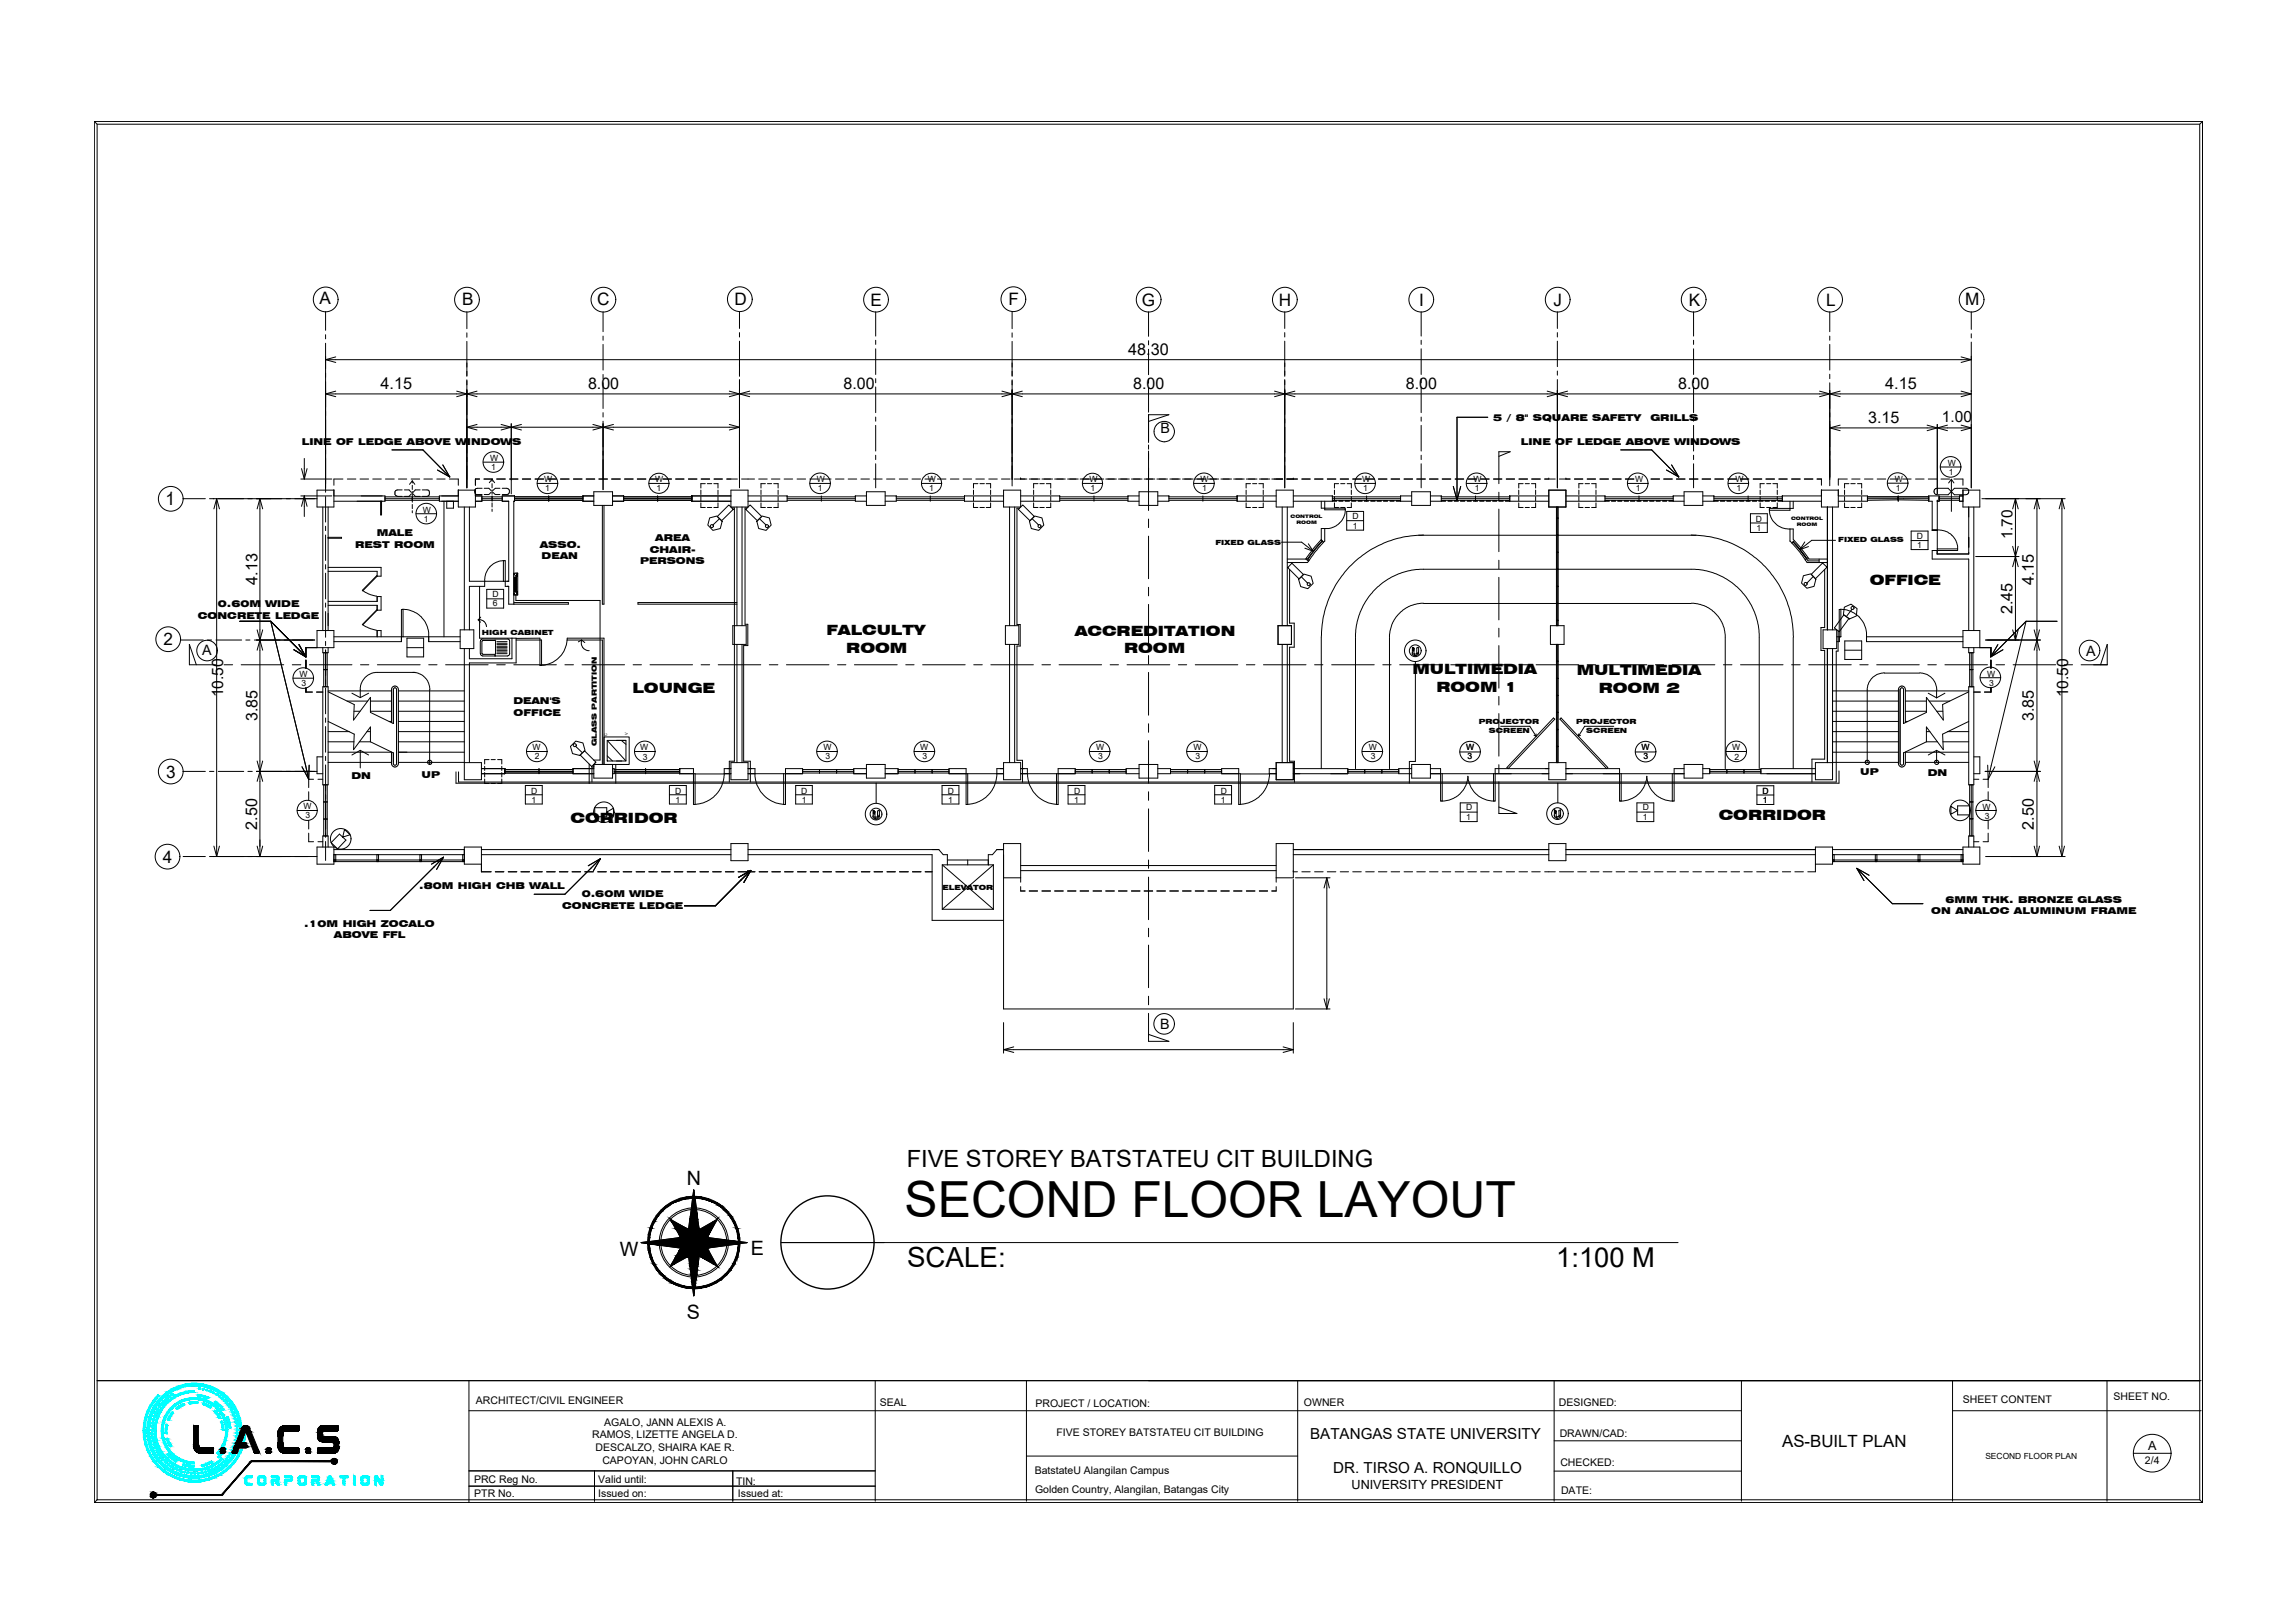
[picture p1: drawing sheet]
<svg xmlns="http://www.w3.org/2000/svg" width="420mm" height="297mm" viewBox="0 0 420 297" stroke-linecap="round" stroke-linejoin="round" font-family="sans-serif">
<defs><g id="words">
<text font-size="9.1" x="165.6" y="222.8">SECOND FLOOR LAYOUT</text>
<text font-size="5.1" x="166.1" y="231.9">SCALE:</text>
<text font-size="5" x="284.9" y="231.9">1:100 M</text>
<text font-size="4.3" x="166" y="213.6">FIVE STOREY BATSTATEU CIT BUILDING</text>
<g font-size="3.6">
<text x="125.8" y="217">N</text>
<text x="113.5" y="229.8">W</text>
<text x="137.5" y="229.7">E</text>
<text x="125.7" y="241.5">S</text>
</g>
<g font-size="3.1">
<text x="58.5" y="55.7">A</text>
<text x="84.6" y="55.8">B</text>
<text x="109.3" y="55.8">C</text>
<text x="134.5" y="55.8">D</text>
<text x="159.4" y="56">E</text>
<text x="184.6" y="55.9">F</text>
<text x="209" y="55.9">G</text>
<text x="234.1" y="55.9">H</text>
<text x="259.8" y="56">I</text>
<text x="284.4" y="55.9">J</text>
<text x="309.2" y="56">K</text>
<text x="334.3" y="55.9">L</text>
<text x="359.8" y="55.8">M</text>
<text x="30.3" y="92.5">1</text>
<text x="29.9" y="118.1">2</text>
<text x="30.4" y="142.4">3</text>
<text x="29.8" y="157.9">4</text>
<text x="326.3" y="264.9">AS-BUILT PLAN</text>
</g>
<g font-size="3">
<text x="206.5" y="64.9">48.30</text>
<text x="69.7" y="71.2">4.15</text>
<text x="345.1" y="71.2">4.15</text>
<text x="47.1" y="107" transform="rotate(-90 47.1 107)">4.13</text>
<text x="372.4" y="107.1" transform="rotate(-90 372.4 107.1)">4.15</text>
<text x="368.5" y="112.4" transform="rotate(-90 368.5 112.4)">2.45</text>
<text x="372.4" y="151.8" transform="rotate(-90 372.4 151.8)">2.50</text>
</g>
<g font-size="2.9">
<text x="107.7" y="71.2">8.00</text>
<text x="154.4" y="71.2">8.00</text>
<text x="207.5" y="71.2">8.00</text>
<text x="257.4" y="71.2">8.00</text>
<text x="307.3" y="71.2">8.00</text>
<text x="342" y="77.4">3.15</text>
<text x="40.9" y="127.6" transform="rotate(-90 40.9 127.6)">10.50</text>
<text x="47.1" y="132" transform="rotate(-90 47.1 132)">3.85</text>
<text x="378.6" y="127.6" transform="rotate(-90 378.6 127.6)">10.50</text>
<text x="372.4" y="132" transform="rotate(-90 372.4 132)">3.85</text>
<text x="47.1" y="151.8" transform="rotate(-90 47.1 151.8)">2.50</text>
</g>
<g font-size="2.8">
<text x="355.5" y="77.3">1.00</text>
<text x="368.5" y="98.7" transform="rotate(-90 368.5 98.7)">1.70</text>
<text x="239.9" y="263.3">BATANGAS STATE UNIVERSITY</text>
<text x="244.1" y="269.5">DR. TIRSO A. RONQUILLO</text>
</g>
<g font-size="2.6">
<text x="212.4" y="79.2">B</text>
<text x="342.3" y="107">OFFICE</text>
<text x="37" y="119.9">A</text>
<text x="151.3" y="116.2">FALCULTY</text>
<text x="154.9" y="119.4">ROOM</text>
<text x="196.8" y="116.4">ACCREDITATION</text>
<text x="205.8" y="119.5">ROOM</text>
<text x="381.9" y="120">A</text>
<text x="258.6" y="123.4">MULTIMEDIA</text>
<text x="288.7" y="123.6">MULTIMEDIA</text>
<text x="115.8" y="126.8">LOUNGE</text>
<text x="263" y="126.6">ROOM 1</text>
<text x="292.7" y="126.8">ROOM 2</text>
<text x="104.4" y="150.7">CORRIDOR</text>
<text x="314.7" y="150.1">CORRIDOR</text>
<text x="212.4" y="188.3">B</text>
</g>
<g font-size="2.3">
<text x="393.3" y="265.3">A</text>
<text x="247.4" y="272.5">UNIVERSITY PRESIDENT</text>
</g>
<g font-size="1.9">
<text x="87.1" y="256.9">ARCHITECT/CIVIL ENGINEER</text>
<text x="161.1" y="257.3">SEAL</text>
<text x="189.6" y="257.5">PROJECT / LOCATION:</text>
<text x="238.7" y="257.4">OWNER</text>
<text x="285.4" y="257.3">DESIGNED:</text>
<text x="359.4" y="256.8">SHEET CONTENT</text>
<text x="386.9" y="256.2">SHEET NO.</text>
<text x="108.4" y="263.3">RAMOS, LIZETTE ANGELA D.</text>
<text x="110.6" y="260.9">AGALO, JANN ALEXIS A.</text>
<text x="193.4" y="262.8">FIVE STOREY BATSTATEU CIT BUILDING</text>
<text x="285.5" y="263">DRAWN/CAD:</text>
<text x="109" y="265.6">DESCALZO, SHAIRA KAE R.</text>
<text x="110.3" y="267.9">CAPOYAN, JOHN CARLO</text>
<text x="189.4" y="269.7">BatstateU Alangilan Campus</text>
<text x="285.7" y="268.4">CHECKED:</text>
<text x="392.7" y="268">2/4</text>
<text x="86.8" y="271.4">PRC Reg No.</text>
<text x="86.8" y="274">PTR No.</text>
<text x="109.5" y="271.5">Valid until:</text>
<text x="109.5" y="274">Issued on:</text>
<text x="134.7" y="271.7">TIN:</text>
<text x="135.1" y="274">Issued at:</text>
<text x="189.5" y="273.3">Golden Country, Alangilan, Batangas City</text>
<text x="285.8" y="273.5">DATE:</text>
</g>
<g font-size="1.7">
<text x="273.4" y="77">5 / 8&quot; SQUARE SAFETY</text>
<text x="302.1" y="77">GRILLS</text>
<text x="55.2" y="81.4">LINE OF LEDGE ABOVE WINDOWS</text>
<text x="278.4" y="81.4">LINE OF LEDGE ABOVE WINDOWS</text>
<text x="65" y="100.2">REST ROOM</text>
<text x="69" y="98.1">MALE</text>
<text x="98.8" y="100.2">ASSO.</text>
<text x="119" y="101.1">CHAIR-</text>
<text x="120" y="99.1">AREA</text>
<text x="99.1" y="102.3">DEAN</text>
<text x="117.2" y="103.3">PERSONS</text>
<text x="36.2" y="113.2">CONCRETE LEDGE</text>
<text x="39.9" y="111.1">0.60M WIDE</text>
<text x="94" y="128.9">DEAN'S</text>
<text x="94" y="131">OFFICE</text>
<text x="64.3" y="142.5">DN</text>
<text x="77.2" y="142.4">UP</text>
<text x="340.6" y="141.9">UP</text>
<text x="352.9" y="142">DN</text>
<text x="76.8" y="162.8">.80M HIGH CHB WALL</text>
<text x="102.9" y="166.4">CONCRETE LEDGE</text>
<text x="106.5" y="164.3">0.60M WIDE</text>
<text x="353.6" y="167.3">ON ANALOC ALUMINUM FRAME</text>
<text x="356.2" y="165.3">6MM THK. BRONZE GLASS</text>
<text x="55.7" y="169.6">.10M HIGH ZOCALO</text>
<text x="61.1" y="171.7">ABOVE FFL</text>
</g>
<g font-size="1.6">
<text x="89.7" y="84.4">W</text>
<text x="89.9" y="86.1">1</text>
<text x="99.6" y="88.2">W</text>
<text x="99.8" y="89.9">1</text>
<text x="120" y="88.2">W</text>
<text x="120.2" y="89.9">1</text>
<text x="149.5" y="88.2">W</text>
<text x="149.7" y="89.9">1</text>
<text x="169.9" y="88.2">W</text>
<text x="170.1" y="89.9">1</text>
<text x="199.5" y="88.2">W</text>
<text x="199.6" y="89.9">1</text>
<text x="219.8" y="88.2">W</text>
<text x="220.1" y="89.9">1</text>
<text x="249.4" y="88.2">W</text>
<text x="249.6" y="89.9">1</text>
<text x="269.7" y="88.2">W</text>
<text x="270" y="89.9">1</text>
<text x="299.3" y="88.2">W</text>
<text x="299.5" y="89.9">1</text>
<text x="317.8" y="88.2">W</text>
<text x="317.9" y="89.9">1</text>
<text x="346.9" y="88.2">W</text>
<text x="347.1" y="89.9">1</text>
<text x="356.6" y="85.3">W</text>
<text x="356.8" y="87">1</text>
<text x="77.4" y="93.8">W</text>
<text x="77.6" y="95.5">1</text>
<text x="247.6" y="95">D</text>
<text x="321.5" y="95.5">D</text>
<text x="247.6" y="96.7">1</text>
<text x="321.6" y="97.2">1</text>
<text x="350.9" y="98.6">D</text>
<text x="351" y="100.3">1</text>
<text x="90.2" y="109.3">D</text>
<text x="90.2" y="111">6</text>
<text x="54.8" y="123.9">W</text>
<text x="55.2" y="125.5">3</text>
<text x="363.8" y="123.9">W</text>
<text x="364.2" y="125.6">3</text>
<text x="97.5" y="137.2">W</text>
<text x="117.2" y="137.3">W</text>
<text x="150.7" y="137.3">W</text>
<text x="168.5" y="137.3">W</text>
<text x="200.7" y="137.3">W</text>
<text x="218.5" y="137.3">W</text>
<text x="250.6" y="137.3">W</text>
<text x="268.4" y="137.3">W</text>
<text x="300.5" y="137.3">W</text>
<text x="317.1" y="137.3">W</text>
<text x="97.9" y="138.9">2</text>
<text x="117.7" y="139">3</text>
<text x="151.1" y="139">3</text>
<text x="168.9" y="139">3</text>
<text x="201" y="139">3</text>
<text x="218.9" y="139">3</text>
<text x="251" y="139">3</text>
<text x="268.7" y="139">3</text>
<text x="300.9" y="139">3</text>
<text x="317.5" y="139">2</text>
<text x="55.6" y="148.1">W</text>
<text x="55.9" y="149.7">3</text>
<text x="97.2" y="145.2">D</text>
<text x="97.3" y="146.9">1</text>
<text x="123.6" y="145.2">D</text>
<text x="123.7" y="146.9">1</text>
<text x="146.7" y="145.2">D</text>
<text x="146.8" y="146.9">1</text>
<text x="173.5" y="145.2">D</text>
<text x="173.6" y="146.9">1</text>
<text x="196.6" y="145.2">D</text>
<text x="196.7" y="146.9">1</text>
<text x="223.5" y="145.2">D</text>
<text x="223.5" y="146.9">1</text>
<text x="268.4" y="148.3">D</text>
<text x="300.7" y="148.3">D</text>
<text x="322.7" y="145.2">D</text>
<text x="322.7" y="146.9">1</text>
<text x="363" y="148.2">W</text>
<text x="363.3" y="149.9">3</text>
<text x="268.4" y="150">1</text>
<text x="300.8" y="150">1</text>
</g>
<text font-size="1.5" x="363.5" y="267">SECOND FLOOR PLAN</text>
<g font-size="1.3">
<text x="222.5" y="99.7">FIXED GLASS</text>
<text x="336.5" y="99.3">FIXED GLASS</text>
<text x="88.2" y="116.2">HIGH CABINET</text>
<text x="109.3" y="136.6" transform="rotate(-90 109.3 136.6)">GLASS PARTITION</text>
<text x="270.7" y="132.5">PROJECTOR</text>
<text x="272.6" y="134.1">SCREEN</text>
<text x="288.5" y="132.5">PROJECTOR</text>
<text x="290.4" y="134.2">SCREEN</text>
<text x="172.6" y="162.9">ELEVATOR</text>
</g>
<g font-size=".9">
<text x="236.3" y="94.8">CONTROL</text>
<text x="237.4" y="95.9">ROOM</text>
<text x="327.9" y="95.2">CONTROL</text>
<text x="329" y="96.2">ROOM</text>
</g>
<g font-size=".7">
<text x="111.2" y="134.7" transform="rotate(-90 111.2 134.7)">C</text>
<text x="114.9" y="134.5" transform="rotate(-90 114.9 134.5)">V</text>
</g>
</g></defs>
<!-- layer: 0 -->
<g fill="none" stroke="#000" stroke-width=".18">
<path d="M59.1 92.8v22.6M60.1 92.8v22.6M60.1 98.3h2.4v.2h-2.4M61.1 90.8h9.4v.9h-9.4M61.1 89.6v3.2h-3.1v-3.1h3.1M69.7 91.7v2.5h.2v-2.5M70.5 91.3h9.9M70.5 90.9h9.9M70.5 91.6h9.9M81.3 91.7v24.8M81.8 91.7v1.3h1.2v-1.3M83.9 90.8h-3.5v.9h3.5"/>
<path d="M83.9 89.6v3.2h3.1v-3.2M83.9 89.7h3.1M85 92.8v22.5M85.9 92.8v13.6h7.2v-14.7h-1.2v-.9h2.3v.9h-.1v18.9M87 90.8h1.2v.9h-1.2M88.2 91.3h3.7M88.2 90.9h3.7M88.2 91.6h3.7M94.2 91.3h12.5M94.2 90.9h12.5M94.2 91.6h12.5M108.7 90.8h-2v.9h2"/>
<path d="M108.7 90h3.4v2.5h-3.4zM110.3 92.5v18.1h.3v-18.1M112.1 90.8h2.1v.9h-2.1M114.2 91.3h12.5M114.2 90.9h12.5M114.2 91.6h12.5M129.9 94.8l1.3-.4 1 1-.3 1.3-1.4 .4-.9-1zM131.7 95l-1.2 1.1M133.4 92.4l.8 .8-2.1 2.1-.8-.8zM133.8 90.8h-7.1v.9h7.1M133.8 89.7h3.1v3.1h-3.1zM134 93h.5v46.3h-1v3.8"/>
<path d="M134.9 92.8v21.7M135.8 92.8v21.7M136.5 93.2l.8-.8 2.1 2.1-.8 .8zM136.8 93h-.4v21.3h.5v3.9h-.8v21.1h1.3v3.8M136.9 90.8h7.2v.9h-7.2M139.1 95l1.2 1.1M139.5 94.4l1.3 .4 .4 1.3-.9 1-1.4-.4-.3-1.3zM144.1 91.3h12.5M144.1 90.9h12.5M144.1 91.6h12.5M158.6 90.8h-2v.9h2M158.6 90h3.5v2.5h-3.5z"/>
<path d="M162.1 90.8h2v.9h-2M164.1 91.3h12.5M164.1 90.9h12.5M164.1 91.6h12.5M183.7 90.8h-7.1v.9h7.1M183.7 89.7v3.1h3.2v-3.1M184.8 92.8v21.7M185.8 92.8v21.7M186.6 93h-.4v21.3h.6v3.9h-.6v20.9h1v4M186.9 90.8h7.1v.9h-7.1M187.2 92.4l2.2 2.1-.8 .8-2.2-2.1zM189 95l1.2 1.1"/>
<path d="M189.4 94.4l1.4 .4 .3 1.3-.9 1-1.4-.4-.3-1.3zM194 91.3h12.5M194 90.9h12.5M194 91.6h12.5M208.5 90.8h-2v.9h2M208.5 90h3.5v2.5h-3.5zM212 90.8h2v.9h-2M214 91.3h12.5M214 90.9h12.5M214 91.6h12.5M233.6 90.8h-7.1v.9h7.1M233.6 89.7v3.1h3.2v-3.1"/>
<path d="M234.7 92.8v21.7M235.7 92.8v21.7M236.8 90.8h7.1v.9M236.8 91.7h7.9M241.9 98.8l.4 .5M241.9 98.8l-1.2 1.2-1.6 2.3M241.9 98.8l.4 .4M241.9 91.7v1.3h4.4v.3h-3.8v-1.6M242 99l-1.4 1.6-1.2 1.7M242.1 99.1l-1.4 1.6-1.2 1.7M242.5 99l-1.8 2.1-1.3 1.8-3.7 .1M242.5 96.7h-.6v2.1"/>
<path d="M242.5 96.7v2.4M243.9 91.3h12.5M243.9 90.9h12.5M243.9 91.6h12.5M243.9 91.6h.8M245.1 91.7h.8M245.1 91.6h.8M246.3 91.7h.8M246.3 91.6h.8M246.3 93.1a3.6 3.6 0 0 1-3.8 3.6M247.4 91.7h.8M247.4 91.6h.8"/>
<path d="M248.6 91.7h.8M248.6 91.6h.8M249.8 91.7h.7M249.8 91.6h.7M251 91.7h.8M251 91.6h.8M252.1 91.7h.8M252.1 91.6h.8M253.3 91.7h.7M253.3 91.6h.7M254.5 91.7h.7M254.5 91.6h.7"/>
<path d="M255.6 91.7h2.8M255.6 91.6h.8M258.4 90.8h-2v.9M258.4 90h3.5v2.5h-3.5zM259.7 98h50.8M260.6 97.9a18.8 18.8 0 0 0-18.7 18.7M261.9 90.8h2v.9M261.9 91.7h2.8M263.9 91.3h12.5M263.9 90.9h12.5M263.9 91.6h12.5M263.9 91.6h.8"/>
<path d="M265.1 91.7h.8M265.1 91.6h.8M266.2 91.7h.8M266.2 91.6h.8M267.4 91.7h.8M267.4 91.6h.8M268.6 91.7h.8M268.6 91.6h.8M269.7 91.7h.8M269.7 91.6h.8M270.9 91.7h.8M270.9 91.6h.8"/>
<path d="M272.1 91.7h.8M272.1 91.6h.8M273.3 91.7h.7M273.3 91.6h.7M274.4 91.7h.8M274.4 91.6h.8M275.6 91.7h7.9M275.6 91.6h.8M283.5 90.8h-7.1v.9M283.5 89.7h3.2v3.1h-3.2zM284.9 94.8h.3M284.9 92.8v21.7"/>
<path d="M285 94.9h.2v3h-.2zM285 92.9h.2v1.9h-.2zM285 98h.2v3h-.2zM285.2 92.8v21.7M286.7 90.8h7.1v.9M286.7 91.7h7.9M293.8 91.3h12.5M293.8 90.9h12.5M293.8 91.6h12.5M293.8 91.6h.8M295 91.7h.8M295 91.6h.8"/>
<path d="M296.2 91.7h.7M296.2 91.6h.7M297.3 91.7h.9M297.3 91.6h.9M298.5 91.7h.8M298.5 91.6h.8M299.7 91.7h.7M299.7 91.6h.7M300.9 91.7h.7M300.9 91.6h.7M302 91.7h.8M302 91.6h.8"/>
<path d="M303.2 91.7h.8M303.2 91.6h.8M304.4 91.7h.7M304.4 91.6h.7M305.5 91.7h2.8M305.5 91.6h.8M308.3 90.8h-2v.9M308.3 90h3.4v2.5h-3.4zM309.6 97.9a18.8 18.8 0 0 1 18.7 18.7M311.7 90.8h2.1v.9M311.7 91.7h2.9M313.8 91.3h12.5"/>
<path d="M313.8 90.9h12.5M313.8 91.6h12.5M313.8 91.6h.8M315 91.7h.8M315 91.6h.8M316.1 91.7h.8M316.1 91.6h.8M317.3 91.7h.8M317.3 91.6h.8M318.5 91.7h.8M318.5 91.6h.8M319.7 91.7h.7"/>
<path d="M319.7 91.6h.7M320.8 91.7h.8M320.8 91.6h.8M322 91.7h.8M322 91.6h.8M323.1 91.7h.8M323.1 91.6h.8M323.9 93.2a3.6 3.6 0 0 0 3.8 3.6M324.3 91.7h.8M324.3 91.6h.8M325.5 91.7h8M325.5 91.6h.8"/>
<path d="M327.7 99l1.9 2.1 1.2 1.8M327.7 91.7v1.7h-3.8v-.4h4.4v-1.3M327.7 96.8h.6v2M327.7 96.8v2.3M328.2 99.2l1 1.1 1.5 2M328.3 99.1l2.5 3.1M328.3 98.8l1.2 1.2 1.7 2.3M328.5 99l-.5 .4M328.6 99.6l2.4 3M333.5 90.8h-7.2v.9M333.5 89.6v3.2h3.1v-3.2M333.5 89.7h3.1"/>
<path d="M334.6 92.8v22.5M335.5 92.8v22.5M336.6 90.8h5.3v.9h-5.3M341.9 91.3h11.2M341.9 90.9h11.2M341.9 91.6h11.2M347.5 90.8v.9M354.7 91.7h.1M354.7 91.7h.3v-.9h-1.9v.9h.6v5.3h1a3.4 3.4 0 0 1 3.7 3.5M354.7 91.7v9.7M355 91.3h3.7M355 90.9h3.7"/>
<path d="M355 91.6h3.7M359.4 90.8h-.7v.9h.7M359.4 89.6v3.2h3.1v-3.1h-3.1M360.4 92.8v8.6h-5.8v-.6M361.4 92.8v22.6M58 115.4h3.1v3.1h-3.1zM59.1 118.5v1h1v-1M59.3 119.5v6.2M59.6 119v6.7M59.9 119.5v6.2M60.1 104.6h8.9v.9M60.1 110.1h8.9v-.9h.8v2.5h-.8"/>
<path d="M60.1 110.8h8.9v.9M60.1 103.8h9.7v1.7h-.8M61.1 116.5h23.1M66.4 108.1a6.1 6.1 0 0 0 2.6 1M66.4 114.3l1.1 .6 1.5 .5M69 116.5v-1.1h.8v1.1M69 105.5v-.1l-2.7 2.6 .1 .1M69 105.5l-2.6 2.6M69 111.7l-2.7 2.6h.1M69 111.7l-2.6 2.6M73.7 111.5a4.7 4.7 0 0 1 4.8 5M73.8 116.5v-5h-.3v5.9h-12.4"/>
<path d="M78.5 116.5v.9h5.7M84.2 115.3h2.5v3.4h-2.5zM85 118.7v24h3.1v-3.1h-3.1M87.8 107.3v9.5h6.7v4.5h-8.6v18.3M87.9 117.4v2.2M88 119.6v.2l.3 .3h4.6l.3-.2 .1-.3M88.2 117.4v2.2M88.3 117.3l.1-.1h2.2l.2 .1M88.3 119.6l.1 .1M88.4 116.9l-.3 .1-.1 .3M88.4 119.8h2.2M88.4 117h4.5"/>
<path d="M88.7 106.4v.9h-2.8v8M90.7 117.4v2.2M90.8 119.6l-.2 .1M91 117.4h1.8M91 117.7h1.8M91 118h1.8M91 118.3h1.8M91 118.5h1.8M91 118.8h1.8M91 119.1h1.8M91 119.3h1.8M91 119.6h1.8"/>
<path d="M92.2 106.4v-3.8h.3v4.7h.6v3.3h11v-.3h-10M92.3 102.6a3.5 3.5 0 0 0-3.5 3.8M92.9 116.9l.3 .1 .1 .3M93.3 117.4v2.2M93.7 116.8v3.8h-7.8v-1.9M94.1 104.9h.7v4h-.7M94.1 108.6l.1 .2zM94.1 108.8h.1M94.1 105l.1 .2zM94.2 105.7h.4v.9h-.4zM94.2 106.6h.4v.8h-.4zM94.2 107.4h.4v.9h-.4z"/>
<path d="M94.4 105.5l.1-.2h.2v.2M94.4 108.9v1h15.5v29.2h-1.2M94.5 116.8h4.3v5a5 5 0 0 0 5-4.7M94.5 105.5h.1M94.5 117.1h4.6v4.7M94.5 105.5h.2M94.5 105.4h.1M94.6 105.3h.1M94.6 105.5h.1M94.6 108.3l.1 .1M94.6 108.5h.1M94.6 108.4h.1"/>
<path d="M94.6 105.3h-.1v.2l.1-.2M94.6 105.3l.1 .2zM94.7 108.6v.2zM94.7 105v.2zM94.7 108.5h.1M94.7 105.4h.1M94.7 105.5h.1M94.7 105.4v.1M94.7 108.3h.1M94.7 108.4h.1M94.7 108.3v.1M94.7 108.4v.1"/>
<path d="M134.2 114.5h2.4v3.4h-2.4zM134.9 117.9v21.7M134.9 110.3h-18.1v.3h18.1M135.8 117.9v21.7M184.1 114.5h2.4v3.4h-2.4zM184.8 117.9v21.7M185.8 117.9v21.7M234 114.5h2.4v3.4h-2.4zM234.7 117.9v21.7M235.7 102.3h3.4l.5 .4M235.7 117.9v21.7M236.1 104.2v9.8h.8v4.4h-.8v20.9h.9v3.9"/>
<path d="M236.5 103.1l2.1 2.1-.8 .8-2-2.1zM238.3 105.6l1.1 1.2M238.7 105.1l1.3 .4 .4 1.3-1 .9-1.3-.3-.4-1.4zM239.2 102.2l.4 .4M241.9 116.7v24M248.2 116.7v24M254.4 116.7v24M258.5 119.5l.1 .3M258.6 119.5h.1M258.6 118.5h.1M258.6 118.7h.1M258.6 119.8l.5 .2-.2-.4 .2 .4"/>
<path d="M258.6 119l.2 .1 .1-.2v.8M258.6 118.7v.8M258.7 118.9h.1M258.7 118.5l.1 .1-.1 .1zM258.8 118.7l-.1 .1 .2-.1M258.9 118.7h.1M259.3 119.6v.1M259.4 118.7v.9M259.4 118.6v.1M259.6 119.8l-.5 .2M259.7 118.4l-.3 .2M259.7 119.6l-.1 .2"/>
<path d="M259.7 118.5v.7l-.4 .5M259.7 119.6v-.3l-.3 .4-.5-.1M260.6 110.4l-1.2 .1a6.3 6.3 0 0 0-5 6.1M260.6 110.4h49M283.8 114.5h2.5v3.4h-2.5zM284.9 107.3h.3M284.9 117.9v21.7M284.9 101.1h.3M284.9 113.5h.3M285 118h.2v2.9h-.2zM285 101.1h.2v3h-.2zM285 104.3h.2v3h-.2z"/>
<path d="M285 107.4h.2v3h-.2zM285 110.5h.2v3h-.2zM285 113.6h.2v.8h-.2zM285.2 117.9v21.7M309.6 104.2h-49a12.4 12.4 0 0 0-12.4 12.4M309.6 110.4l1.3 .1a6.3 6.3 0 0 1 4.9 6.1M309.6 104.2a12.4 12.4 0 0 1 12.5 12.4M315.8 116.7v24M322.1 116.7v24M328.3 116.7v24M330.2 105.4l1.3-.4 .9 1-.3 1.3-1.3 .4-1-1zM330.8 103h3.8"/>
<path d="M331 102.7h2M331 102.1l-.5 .4M331.1 102.3h3.5M331.6 105.1l2.1-2.1 .8 .8-2.1 2.1zM331.9 105.6l-1.1 1.1M333 102.3v.7M333.8 115.3h2.5v3.4h-2.5zM334.1 104.2v10.7h-.7v4.1h.7v19.9h-2.4v4.2M334.6 118.7v20.9M335.5 118.7v24h-3.1v-3.1h3.1M336.3 116.5h.7v-5h-.3v5.9h-.4M336.5 115.4v3.8h-.3v23.9h-252.3v-1.8"/>
<path d="M336.9 111.5a4.7 4.7 0 0 1 4.8 5M337.6 112.5l.9 .7-1.8 2.4-.9-.7zM337.7 111.1l1.2-.5 1.1 .8-.1 1.3-1.3 .6-1.1-.8zM339 111.5l-.9 1.3M341.7 116.5v.9h17.7M341.7 116.5h17.7M354.7 100.5h3.7M358.4 100.5v.3h-4.7v1.5h6.7v13.1M359.4 115.4h3.1v3.1h-3.1zM360.4 118.5v1h1v-1M360.6 119.5v6.2M360.9 119.5v6.2"/>
<path d="M361.2 119.5v6.2M59.1 138.5h-1.1v3.1h1.1M59.1 125.7h1v17.9h-1zM59.3 122.6h.6M60.1 126.6l4.8 2.3-.2 2.9 3.1-4.2v2.8l4.2 2v-6.2a.3 .3 0 0 1 .3-.3 .3 .3 0 0 1 .3 .3v13.6M60.1 132l4.8 2.4-.2 2.8 3.1-4.1v2.7M60.1 126.4h11.6M60.1 133.9h3.9M60.1 135.8h4.7M60.1 139.5h11.6M60.1 137.7h11.6v2.1M63.5 128.3h3.8"/>
<path d="M64.4 126.9l1.6 .8M64.8 130.2h1.1M65.8 135.8h2M66 137.3v3.2M66 137.3l1.5 .9M66 137.3l-1.6 .9M67.2 133.9h.6M67.5 126.9l-1.5 .8M67.8 135.8l4.2 2v2M67.8 128.3h3.9M67.8 130.2h3.9M71.2 132h.5"/>
<path d="M71.7 132.2v-6a.63 .63 0 0 1 .6-.6 .63 .63 0 0 1 .6 .6v13.6M71.7 139.7a.63 .63 0 0 0 .6 .7 .63 .63 0 0 0 .6-.7M72 139.7a.3 .3 0 0 0 .3 .3 .3 .3 0 0 0 .3-.3M72.9 126.4h12.1M72.9 128.3h12.1M72.9 130.2h12.1M72.9 132h12.1M72.9 133.9h12.1M72.9 135.8h12.1M72.9 139.5h12.1M72.9 137.7h12.1M75.6 123.1a3.1 3.1 0 0 1 3.1 3.1v13.7"/>
<path d="M76 123.1h-6.9a3.1 3.1 0 0 0-3.1 3.1v1.5M90.6 120.1h.1M104.4 136.6l1-1 1.3 .4 .4 1.3-1 1-1.3-.4zM105.4 136.6l1.2 1.1M106.2 138.2l.8-.8 2.1 2.1-.8 .8zM107.9 139.9v3.4M108.7 139.9h3.4v2.5h-3.4zM109.1 139.5l-.2 .2M110.3 139.9v-22.8h-6.5v-.3h6.8v23.1M110.6 134.9h4.6v5h-4.6zM111.2 135.5h3.4v3.8h-3.4zM111.2 135.5l3.4 3.8"/>
<path d="M111.2 138.3l.9 1M112.7 139.9v3.4M112.9 135.5h1.7M112.9 139.3h.9M113.7 135.5l.9 .7M133.8 139.6h3.1v3.1h-3.1zM158.6 139.9h3.5v2.5h-3.5zM183.7 139.6h3.2v3.1h-3.2zM208.5 139.9h3.5v2.5h-3.5zM233.6 139.6h3.2v3.1h-3.2zM258.4 139.9h3.5v2.5h-3.5zM259.1 121.1v18.3h-1.1v3.9"/>
<path d="M283.5 139.6h3.2v3.1h-3.2zM284.4 131.4l.2 .2-8.5 9.1-.2-.2zM284.9 121h.3M284.9 124.2h.3M284.9 127.3h.3M284.9 130.4h.3M284.9 133.5h.3M284.9 136.6h.3M285 136.7h.2v2.8h-.2zM285 121.1h.2v3h-.2zM285 124.2h.2v3h-.2zM285 127.3h.2v3h-.2z"/>
<path d="M285 130.4h.2v3h-.2zM285 133.6h.2v3h-.2zM285.8 131.4l8.5 9.1-.2 .2-8.5-9.1zM308.3 139.9h3.4v2.5h-3.4zM335.5 126.4h12.1M335.5 128.3h12.1M335.5 130.2h12.1M335.5 132h12.1M335.5 133.9h12.1M335.5 135.8h12.1M335.5 139.5h12.1M335.5 137.7h12.1"/>
<path d="M345 123.1a3.2 3.2 0 0 0-3.2 3.2v13.2M345 123.2h6.4M347.9 126.2v13.6M347.9 126.2a.3 .3 0 0 1 .3-.3 .3 .3 0 0 1 .3 .3v6.2l4.2-2v-2.8l3.1 4.2-.2-2.9 4.8-2.3M347.9 139.7a.3 .3 0 0 0 .3 .3 .3 .3 0 0 0 .3-.3M348.8 132.2v-6a.63 .63 0 0 0-.6-.6 .63 .63 0 0 0-.6 .6v13.6M348.8 126.4h11.6M348.8 128.3h3.9M348.8 130.2h3.9M348.8 132h.5M348.8 139.5h11.6M351.5 123.1a3.2 3.2 0 0 1 3.1 3.2"/>
<path d="M352.7 133.9h.6M352.7 135.8h2M352.7 135.8l-4.2 2v2M353 126.9l1.5 .8M353.2 128.3h3.8M354.5 126.3v1.4M354.5 137.3v2.2M354.5 137.3l-1.5 .9M354.5 137.3l1.6 .9M354.6 130.2h1.1M355.7 135.8h4.7M356.1 126.9l-1.6 .8"/>
<path d="M356.5 133.9h3.9M360.4 125.7h1v17.9h-1zM360.4 137.7h-11.6v2.1M360.4 132l-4.8 2.4 .2 2.8-3.1-4.1v2.7M360.6 122.6h.6M361.4 138.5h1.1v3.1h-1.1M58 155h3.1v3.2h-3.1zM59.1 155v-2h1v2M59.3 146.8h.6M59.3 143.6v9.4M59.3 149.9h.6M59.6 143.6v9.4"/>
<path d="M59.9 143.6v9.4M61.1 156.4h23.9M61.1 155.5h23.9M61.1 157.4h23.9M61.1 157.7h23.9M61.5 156.4v1.3M62.1 152.7l1.2 1.1-1.5 1.6-1.2-1.2zM63.1 151.8l1 1-1.4 .4zM69 156.4v1.3M69.3 156.4v1.3M76.9 156.4v1.3M77.2 156.4v1.3"/>
<path d="M84.7 156.4v1.3M85 155h3.1v3.2h-3.1zM88.1 156.4h45.7M88.1 155.5h45.7M88.1 140.7h4.3v.9h-4.3M92.4 140.8h12.5M92.4 141.5h12.5M92.4 141.2h12.5M98.7 140.7v.9M108.7 140.7h-3.8v.9h3.8M108.7 140.4h-.3v2.7M108.9 147.8h2.2v1.7h-2.2z"/>
<path d="M111.1 148.6l1.2-.7v1.5zM112.1 140.7h.3v.9h-.3M112.4 140.8h12M112.4 141.5h12M112.4 141.2h12M118.2 140.7v.9M124.4 140.7h2.6v6.5h.3v-5.6h-2.9zM127.3 141.6h5.3M132.6 141.6a5.6 5.6 0 0 1-5.3 5.6M132.6 141.6h1.2M133.8 140.7h-1.2v.9M133.8 154.4h3.1v3.1h-3.1z"/>
<path d="M136.9 140.7h1.3v.9a5.6 5.6 0 0 0 5.3 5.6M136.9 156.4h33.7v12h13.1v-14h3.2v6.3h-3.2M136.9 155.5h35l.8 .9h.7v1.9M136.9 141.6h10v-.9h-3.1v6.5h-.3v-5.6M146.9 140.8h9.4M146.9 141.5h9.4M146.9 141.2h9.4M150 140.8v.7M153.2 140.8v.7M158.6 140.7h-2.3v.9h2.3M159.8 149.4l.1 .2M159.9 149.4h.1"/>
<path d="M159.9 148.4h.1M159.9 148.3h.1M159.9 148.5h.1M159.9 148.3v.1M159.9 149.6l.5 .3-.2-.4 .2 .4M159.9 148.5v.9M160 148.8h.1M160 148.4l.1 .1h-.1zM160.1 148.8h.1M160.1 148.5l.1 .1-.2 .1zM160.1 148.8l.1 .7M160.1 148.8v.2l-.2-.1"/>
<path d="M160.4 143.3v3.7M160.6 149.4v.1M160.7 148.6v.8M160.7 148.4v.2M160.8 149.7l-.4 .2M161 148.3l-.3 .1M161 149.2l-.3 .3h-.5M161 149.1l-.4 .5M161 149.4l-.1 .3M161 148.3v.8M161 149.2v.2M162.1 140.7h2.3v.9h-2.3"/>
<path d="M164.4 140.8h9.3M164.4 141.5h9.3M164.4 141.2h9.3M167.5 140.8v.7M170.6 140.8v.7M172.5 158.3v8.1M172.5 158.3l9.4 8.1M172.5 158.3h9.4M173.4 157.4h7.5M177.2 141.6v5.6h-.3v-6.5h-3.2v.9h10M177.2 157.4v.9M181.9 158.3v8.1"/>
<path d="M181.9 158.3l-9.4 8.1M183.7 140.7h-1.2v.9a5.6 5.6 0 0 1-5.3 5.6M183.7 155.5h-1.2l-.8 .9h-.8v1.9M186.9 141.6h10v-.9h-3.2v6.5h-.3v-5.6M186.9 140.7h1.2v.9M186.9 159.3h46.7M186.9 158.4h46.7M188.1 141.6a5.6 5.6 0 0 0 5.3 5.6M196.9 140.8h9.3M196.9 141.5h9.3M196.9 141.2h9.3M199.9 140.8v.7"/>
<path d="M203.1 140.8v.7M208.5 140.7h-2.3v.9h2.3M212 140.7h2.3v.9h-2.3M214.3 140.8h9.3M214.3 141.5h9.3M214.3 141.2h9.3M217.4 140.8v.7M220.6 140.8v.7M223.6 140.7h3.2v6.5h.3v-5.6h-3.5zM227.1 141.6h5.3M232.4 141.6a5.6 5.6 0 0 1-5.3 5.6M233.6 140.7h-1.2v.9h1.2"/>
<path d="M233.6 154.4h3.2v6.3h-3.2zM236.8 159.6h.1M236.8 156.4h46.7M236.8 155.5h46.7M236.8 140.7h10v.9h-10M246.8 140.8h9.3M246.8 141.5h9.3M246.8 141.2h9.3M249.9 140.8v.7M253 140.8v.7M258.4 140.7h-2.3v.9h2.3M261.9 141.6h21.6"/>
<path d="M261.9 140.7h1.8v5.9h.3v-5M263.9 146.6a4.7 4.7 0 0 0 4.8-4.5 4.8 4.8 0 0 0 4.9 4.5M283.5 140.7h-9.8v5.9h-.3v-5M283.5 154.4h3.2v3.1h-3.2zM284.6 149.3l.2 .4 .3 .1-.2-.4h.5l.3-.3v.3M284.6 149.3h.1M284.6 148.3h.1M284.6 148.4v.4h.2v.1v-.3M284.7 148.4l.1-.1-.2 .1v.9M284.8 148.6l-.1 .1 .2-.1v.8M284.8 148.5h.1h-.1zM284.9 149.4l.2 .4"/>
<path d="M285.2 143.3v3.6M285.4 148.5v.9M285.4 148.3v.1M285.7 149l-.4 .4 .1-.1M285.7 149.3l-.2 .4-.3 .1M285.7 148.3v.7M285.7 148.2l-.2 .1M286.7 156.4h45.7M286.7 155.5h45.7M286.7 141.6h21.6M286.7 140.7h9.8v5.9h.3v-5M296.6 146.6a4.8 4.8 0 0 0 4.9-4.5 4.7 4.7 0 0 0 4.8 4.5"/>
<path d="M308.3 140.7h-1.8v5.9h-.3v-5M311.7 140.7h1.3v.9h-1.3M313 140.8h9.4M313 141.5h9.4M313 141.2h9.4M316.1 140.8v.7M319.3 140.8v.7M332.4 140.7h-10v.9h10M332.4 155h3.1v3.2h-3.1zM335.5 156.4h23.9M335.5 155.5h23.9M335.5 157.4h23.9"/>
<path d="M335.5 157.7h23.9M335.8 156.4v1.3M336.7 141.1v2.2h-253.2v-2M343.3 156.4v1.3M343.6 156.4v1.3M351.2 156.4v1.3M351.5 156.4v1.3M357.2 147.6l1.2 .7-1.2 .7zM359 156.4v1.3M359.4 155h3.1v3.2h-3.1zM360.4 155v-2h1v2M360.6 143.6v9.4"/>
<path d="M360.6 146.8h.6M360.6 149.9h.6M360.6 147.5h-2.2v1.6h2.2M360.9 143.6v9.4M361.2 143.6v9.4M172.5 166.4h9.4M143 227.4h164.2M85.9 252.7v22.3M85.9 258.2h232.9M160.2 252.7v22M187.9 252.7v22M210.3 252.7h192.4h-384.9h385.2"/>
<path d="M237.6 252.7v22M284.5 252.7v22M318.8 252.7v22M357.5 258.2h45.5M357.5 252.7v22M385.7 252.7v22M60.7 267.5h-14.6l-5.5 6.2h-12M60.7 267.4h-14.7l-5.4 6.2h-12M85.9 272h74.3M85.9 269.2h74.3M108.8 269.2v5.5M134.2 269.2v5.5"/>
<path d="M187.9 266.5h49.7M284.5 269.2h34.3M284.5 263.7h34.3M390.6 266h6.9"/>
<circle cx="130.3" cy="96.3" r=".28"/>
<circle cx="140.4" cy="96.3" r=".28"/>
<circle cx="190.3" cy="96.3" r=".28"/>
<circle cx="239.6" cy="106.9" r=".28"/>
<circle cx="259.1" cy="119.1" r="1.97"/>
<circle cx="259.1" cy="119.1" r="1.08"/>
<circle cx="330.6" cy="106.9" r=".28"/>
<circle cx="339.2" cy="111.3" r=".28"/>
<circle cx="78.7" cy="139.5" r=".39"/>
<circle cx="105.2" cy="136.4" r=".28"/>
<circle cx="341.9" cy="139.5" r=".38"/>
<circle cx="354.6" cy="139.5" r=".38"/>
<circle cx="62.4" cy="153.5" r="1.88"/>
<circle cx="110.6" cy="148.7" r="1.88"/>
<circle cx="160.4" cy="149" r="1.97"/>
<circle cx="160.4" cy="149" r="1.08"/>
<circle cx="285.1" cy="148.9" r="1.97"/>
<circle cx="285.1" cy="148.9" r="1.08"/>
<circle cx="358.8" cy="148.3" r="1.88"/>
<circle cx="28" cy="273.6" r=".53"/>
<circle cx="61.2" cy="267.4" r=".53"/>
<circle cx="394" cy="266" r="3.5"/>
</g>
<!-- layer: border -->
<path d="M17.3 22.2v252.8M17.8 22.7h384.9M403.2 22.2h-385.9l.5 .5v251.8h384.9l.5 .5h-385.9l.5-.5M402.7 274.5v-251.8l.5-.5v252.8" fill="none" stroke="#000" stroke-width=".18"/>
<!-- layer: PDF2_0 -->
<g fill="#000" stroke="#000" stroke-width=".18">
<path d="M126.3 219.1l.5-.1zM118.6 227.2h.3zM118.6 227.6l.3 .1zM118.6 227.2h8.4zM124.5 226.3h1.4l-1.3 .2zM124.6 228.4l1.3 .2h-1.4zM125.7 228.8l.2-.2v.2zM126.1 235.8h.7zM127.3 235.7h1.2zM128.2 228.6l.2 .2h-.3zM128.2 228.6l1.3-.2 .1 .2zM130.9 223.6h.2l-1.5 2.7z"/>
<path d="M135.2 227.7l.2-.1z"/>
<path d="M123.2 220v.2l.6-.2zM122.8 220.2l.4-.2v.2z"/>
<path d="M123.7 219.8l.1 .2 .6-.2zM123.2 220l.5-.2 .1 .2z"/>
<path d="M124.3 219.5l.1 .3 .9-.3zM123.7 219.8l.6-.3 .1 .3z"/>
<path d="M124.6 219.4h1zM124.3 219.5h1z"/>
<path d="M126.3 219.1h.5zM125.6 219.1h1.2z"/>
<path d="M125.6 219.1l1.2 .2v-.2zM125.1 219.3l.5-.2 1.2 .2z"/>
<path d="M125.1 219.3l.5 .1 1.2-.1zM124.6 219.4l.5-.1 .5 .1z"/>
<path d="M126.8 219l.2 .1zM126.8 219l.2 .1z"/>
<path d="M126.8 219.1h.2zM126.8 219.1h.2z"/>
<path d="M126.8 219.1l.2 .2v-.2zM126.8 219.1l.2 .2h-.2z"/>
<path d="M126.8 219.3l.2 .1v-.1zM126.8 219.3l.2 .1h-.2z"/>
<path d="M126.8 219.4l.2 3.2v-3.2zM126.8 219.4l.2 3.2h-.6z"/>
<path d="M127 217.8v1.2h.2zM127 217.8v1.2h-.2z"/>
<path d="M127 219h.2zM127 219h.2zM126.8 219h.2zM126.8 219h.2z"/>
<path d="M127 219l.2 .1zM127 219l.2 .1z"/>
<path d="M127 219.1h.3zM127 219.1h.3z"/>
<path d="M127.2 219l.6 .1zM127.2 219l.6 .1z"/>
<path d="M127 219.1l.7 3.5-.4-3.5zM127 219.1l.7 3.5h-.7z"/>
<path d="M127.2 219.1h1.3zM127.2 219.1h1.3z"/>
<path d="M127.3 219.1l1.7 .2-.5-.2zM127.3 219.1l1.7 .2h-1.7z"/>
<path d="M127.3 219.3l2.2 .1-.5-.1zM127.3 219.3l2.2 .1z"/>
<path d="M128.5 219.4l1.3 .1zM128.5 219.4l1.3 .1z"/>
<path d="M128.7 219.5l1.6 .3-.5-.3zM128.7 219.5l1.6 .3h-.6z"/>
<path d="M129.7 219.8l1.2 .2-.6-.2zM129.7 219.8l1.2 .2h-.6z"/>
<path d="M130.3 220l1 .2-.4-.2zM130.3 220l1 .2h-.5z"/>
<path d="M118.6 227.7l.4 .7-.1-.7zM118.6 227.7l.4 .7h-.3z"/>
<path d="M118.7 226.5l.2 .7 .1-.7zM118.7 226.5l.2 .7h-.3z"/>
<path d="M118.7 228.4l.3 .5v-.5zM118.7 228.4l.3 .5h-.3z"/>
<path d="M118.7 226h.3zM118.7 226h.3z"/>
<path d="M118.7 226l.3 .5v-.5zM118.7 226l.3 .5h-.3z"/>
<path d="M118.7 228.9h.3zM118.7 228.9h.3z"/>
<path d="M118.7 228.9l.6 1.2-.3-1.2zM118.7 228.9l.6 1.2h-.3z"/>
<path d="M119 224.7l.3 .1zM119 224.7l.3 .1z"/>
<path d="M119 224.8v1.2l.3-1.2zM119 224.8v1.2h-.3z"/>
<path d="M119 230.1l.3 .1zM119 230.1l.3 .1z"/>
<path d="M119 230.2l.8 1-.5-1zM119 230.2l.8 1h-.3z"/>
<path d="M119.5 223.6l-.2 1.1 .5-1.1zM119.5 223.6l-.2 1.1h-.3z"/>
<path d="M119.5 231.2l.4 .2zM119.5 231.2l.4 .2h-.4z"/>
<path d="M119.5 223.6h.4zM119.5 223.6h.3z"/>
<path d="M119.5 231.4l.9 .9-.5-.9zM119.5 231.4l.9 .9h-.2z"/>
<path d="M120.2 222.6l-.3 1 .5-1zM120.2 222.6l-.3 1h-.4z"/>
<path d="M120.2 232.3l.4 .2-.2-.2zM120.2 232.3l.4 .2h-.4z"/>
<path d="M120.2 222.5l.2 .1 .2-.1zM120.2 222.5l.2 .1h-.2z"/>
<path d="M120.2 232.5l1.1 .7-.7-.7zM120.2 232.5l1.1 .7h-.4z"/>
<path d="M120.9 221.7l-.3 .8 .7-.8zM120.9 221.7l-.3 .8h-.4z"/>
<path d="M120.9 233.2l.6 .2-.2-.2zM120.9 233.2l.6 .2h-.4z"/>
<path d="M121.1 221.5l.2 .2 .2-.2zM121.1 221.5l.2 .2h-.4z"/>
<path d="M121.1 233.4l1.1 .6-.7-.6zM121.1 233.4l1.1 .6h-.4z"/>
<path d="M121.8 220.9l-.3 .6 .7-.6zM121.1 221.5l.7-.6-.3 .6z"/>
<path d="M121.8 234l.8 .2-.4-.2zM121.8 234l.8 .2h-.6z"/>
<path d="M122 220.6l.2 .3 .4-.3zM121.8 220.9l.2-.3 .2 .3z"/>
<path d="M122 234.2l1.2 .5-.6-.5zM122 234.2l1.2 .5h-.4z"/>
<path d="M122.9 231.4h.3l-.5 .3zM122.7 231.7l.7-.3h-.2z"/>
<path d="M122.9 223.6l1.5 1.2-1.2-1.2zM122.9 223.6l1.5 1.2h-.7z"/>
<path d="M122.8 220.2l-.2 .4 .6-.4zM122 220.6l.8-.4-.2 .4z"/>
<path d="M122.8 234.7l1 .2-.6-.2zM122.8 234.7l1 .2h-.6z"/>
<path d="M122.7 223.1l.5 .5h.2zM122.7 223.1l.5 .5h-.3z"/>
<path d="M123.2 223.6l2.5 1.2-2.3-1.2zM123.2 223.6l2.5 1.2h-1.3z"/>
<path d="M123.2 234.9l1.2 .3-.6-.3zM123.2 234.9l1.2 .3h-.7z"/>
<path d="M123.7 224.8l.9 .2-.2-.2zM123.7 224.8l.9 .2h-.8z"/>
<path d="M123.7 230.1l-.5 1.3 1.2-1.3zM123.7 230.1l-.5 1.3h-.3z"/>
<path d="M123.7 235.2l1.6 .2-.9-.2zM123.7 235.2l1.6 .2h-1z"/>
<path d="M123.8 225l1.8 1-1-1zM123.8 225l1.8 1h-1.3z"/>
<path d="M123.8 229.9l.6 .2 .2-.2zM123.8 229.9l.6 .2h-.7z"/>
<path d="M124.3 235.4l1.3 .1zM124.3 235.4l1.3 .1z"/>
<path d="M124.3 226l1.4 .1-.1-.1zM124.3 226l1.4 .1h-1.3z"/>
<path d="M124.3 228.9l.3 1 1-1zM124.3 228.9l.3 1h-.8z"/>
<path d="M124.6 235.5l2.2 .1zM124.6 235.5l2.2 .1h-1.7z"/>
<path d="M124.4 224.8l1.7 .2-.4-.2zM124.4 224.8l1.7 .2h-1.5z"/>
<path d="M124.4 230.1l-1 1.3 2.3-1.3zM124.4 230.1l-1 1.3h-.2z"/>
<path d="M125.7 226.1l.2 .2zM125.7 226.1l.2 .2v-.2z"/>
<path d="M124.4 226.1l1.5 .2-.2-.2zM124.4 226.1l1.5 .2h-1.4z"/>
<path d="M124.4 228.8l1.2 .1 .1-.1zM124.4 228.8l1.2 .1h-1.3z"/>
<path d="M125.6 226h.3zM125.6 226h.3zM124.3 226h1.3zM124.3 226h1.3z"/>
<path d="M125.6 226l.3 .1v-.1zM125.6 226l.3 .1z"/>
<path d="M124.5 228.6l1.2 .2 .2-.2zM124.5 228.6l1.2 .2h-1.3z"/>
<path d="M125.7 228.8l.2 .1v-.1zM125.6 228.9l.1-.1 .2 .1z"/>
<path d="M125.6 228.9l.5 1-.2-1zM125.6 228.9l.5 1h-1.5z"/>
<path d="M124.6 225l1.3 1 .2-1zM124.6 225l1.3 1h-.3z"/>
<path d="M124.6 229.9h1.5zM124.6 229.9h1.5zM123.8 229.9h.8zM123.8 229.9h.8z"/>
<path d="M124.6 229.9l1.1 .2 .4-.2zM124.6 229.9l1.1 .2h-1.3z"/>
<path d="M125.1 235.6l1.7 .1zM125.1 235.6l1.7 .1z"/>
<path d="M125.6 235.7l1.2 .1zM125.6 235.7l1.2 .1z"/>
<path d="M126.8 235.8h.2v1.4zM127 235.8v1.4l.2-1.4z"/>
<path d="M126.4 222.6l.6 .5v-.5zM126.4 222.6l.6 .5h-.7z"/>
<path d="M126.3 223.1l.7 1.7v-1.7zM126.3 223.1l.7 1.7h-.9z"/>
<path d="M126.1 224.8l.9 .2v-.2zM126.1 224.8l.9 .2h-.9z"/>
<path d="M126.1 225l.9 1v-1zM126.1 225l.9 1h-1.1z"/>
<path d="M125.9 226l1.1 .1v-.1zM125.9 226l1.1 .1h-1.1z"/>
<path d="M125.9 226.1l1.1 .2v-.2zM125.9 226.1l1.1 .2h-1.1z"/>
<path d="M125.9 226.3l1.1 .2v-.2zM124.6 226.5l1.3-.2 1.1 .2z"/>
<path d="M124.6 226.5l2.4 .7v-.7zM118.9 227.2l5.7-.7 2.4 .7z"/>
<path d="M127 227.2h8.4zM127 227.2h8.4z"/>
<path d="M118.6 227.2l8.4 .2v-.2zM117.3 227.4l1.3-.2 8.4 .2z"/>
<path d="M117.3 227.4l9.7 .2v-.2zM117.3 227.4l9.7 .2h-8.4z"/>
<path d="M118.6 227.6l8.4 .1zM118.6 227.6l8.4 .1z"/>
<path d="M118.9 227.7l8.1 .7v-.7zM118.9 227.7l8.1 .7h-2.4z"/>
<path d="M124.6 228.4l2.4 .2v-.2zM124.6 228.4l2.4 .2z"/>
<path d="M125.9 228.6l1.1 .2v-.2zM125.9 228.6l1.1 .2h-1.1z"/>
<path d="M125.9 228.8l1.1 .1v-.1zM125.9 228.8l1.1 .1h-1.1z"/>
<path d="M125.9 228.9l1.1 2.5v-2.5zM125.9 228.9l1.1 2.5h-.8z"/>
<path d="M126.2 231.4l.8 .3v-.3zM126.2 231.4l.8 .3h-.7z"/>
<path d="M126.3 231.7l.7 .6v-.6zM126.3 231.7l.7 .6h-.6z"/>
<path d="M126.4 232.3l.6 .2v-.2zM126.4 232.3l.6 .2h-.6z"/>
<path d="M126.4 232.5l.6 .7v-.7zM126.4 232.5l.6 .7h-.5z"/>
<path d="M126.5 233.2l.5 .2v-.2zM126.5 233.2l.5 .2h-.5z"/>
<path d="M126.5 233.4l.5 .6v-.6zM126.5 233.4l.5 .6h-.4z"/>
<path d="M126.6 234l.4 .2v-.2zM126.6 234l.4 .2h-.4z"/>
<path d="M126.6 234.2l.4 .5v-.5zM126.6 234.2l.4 .5h-.3z"/>
<path d="M126.7 234.7l.3 .2v-.2zM126.7 234.7l.3 .2h-.3z"/>
<path d="M126.7 234.9l.3 .3v-.3zM126.7 234.9l.3 .3h-.3z"/>
<path d="M126.7 235.2l.3 .2v-.2zM126.7 235.2l.3 .2h-.2z"/>
<path d="M126.8 235.4l.2 .1zM126.8 235.4l.2 .1z"/>
<path d="M126.8 235.5l.2 .1v-.1zM126.8 235.5l.2 .1h-.2z"/>
<path d="M126.8 235.6l.2 .1zM126.8 235.6l.2 .1z"/>
<path d="M126.8 235.7l.2 .1zM126.8 235.7l.2 .1z"/>
<path d="M126.8 235.8h.2zM126.8 235.8h.2z"/>
<path d="M127 235.4l.3 .1zM127 235.4l.3 .1z"/>
<path d="M127 235.5l.3 .1v-.1zM127 235.5l.3 .1h-.3z"/>
<path d="M127 235.6l.3 .1zM127 235.6l.3 .1z"/>
<path d="M127.3 235.7l.7 .1zM127.2 235.8h.8z"/>
<path d="M127 235.7l.3 .1zM127 235.7l.3 .1z"/>
<path d="M127 235.8h.3zM127 235.8h.2z"/>
<path d="M127 235.2l.3 .2v-.2zM127 235.2l.3 .2h-.3z"/>
<path d="M127 234.7l.3 .2v-.2zM127 234.7l.3 .2h-.3z"/>
<path d="M127 234.9l.3 .3v-.3zM127 234.9l.3 .3h-.3z"/>
<path d="M127 234.2l.3 .5 .1-.5zM127 234.2l.3 .5h-.3z"/>
<path d="M127 234l.4 .2 .1-.2zM127 234l.4 .2h-.4z"/>
<path d="M127 233.4l.5 .6v-.6zM127 233.4l.5 .6h-.5z"/>
<path d="M127 233.2l.5 .2 .1-.2zM127 233.2l.5 .2h-.5z"/>
<path d="M127 222.6l.7 .5v-.5zM127 222.6l.7 .5h-.7z"/>
<path d="M127 232.3l.7 .2v-.2zM127 232.3l.7 .2h-.7z"/>
<path d="M127 232.5l.6 .7 .1-.7zM127 232.5l.6 .7h-.6z"/>
<path d="M127 223.1l1 1.7-.3-1.7zM127 223.1l1 1.7h-1z"/>
<path d="M127 231.7l.7 .6v-.6zM127 231.7l.7 .6h-.7z"/>
<path d="M127 231.4l.7 .3 .1-.3zM127 231.4l.7 .3h-.7z"/>
<path d="M127 224.8l1 .2v-.2zM127 224.8l1 .2h-1z"/>
<path d="M127 225l1.1 1-.1-1zM127 225l1.1 1h-1.1z"/>
<path d="M127 226l1.1 .1v-.1zM127 226l1.1 .1h-1.1z"/>
<path d="M127 226.1l1.2 .2-.1-.2zM127 226.1l1.2 .2h-1.2z"/>
<path d="M127 228.8l1.1 .1v-.1zM127 228.8l1.1 .1h-1.1z"/>
<path d="M127 228.9l.8 2.5 .3-2.5zM127 228.9l.8 2.5h-.8z"/>
<path d="M127 226.3h1.2zM127 226.3h1.2zM125.9 226.3h1.1zM125.9 226.3h1.1z"/>
<path d="M127 226.3l2.5 .2zM127 226.3l2.5 .2h-2.5z"/>
<path d="M127 228.6l1.1 .2 .1-.2zM127 228.6l1.1 .2h-1.1z"/>
<path d="M128.1 226.1l.1 .2 .2-.2zM128.1 226.1l.1 .2z"/>
<path d="M128.1 228.8l.4 .1zM128.1 228.8l.4 .1h-.4z"/>
<path d="M128.1 226h.4zM128.1 226h.4zM127 226h1.1zM127 226h1.1z"/>
<path d="M128.1 226l.3 .1 .1-.1zM128.1 226l.3 .1h-.3z"/>
<path d="M128.1 228.9h.4zM128.1 228.9h.4zM127 228.9h1.1zM127 228.9h1.1zM125.9 228.9h1.1zM125.9 228.9h1.1zM125.6 228.9h.3zM125.6 228.9h.3zM124.3 228.9h1.3zM124.3 228.9h1.3z"/>
<path d="M128.1 228.9l1.4 1-1-1zM128.1 228.9l1.4 1h-1.5z"/>
<path d="M127.3 235.6h1.7zM127.3 235.6l1.2 .1z"/>
<path d="M128 225l.5 1 1-1zM128 225l.5 1h-.4z"/>
<path d="M127 226.5l8.2 .7-5.7-.7zM127 226.5l8.2 .7h-8.2z"/>
<path d="M127 228.4l1.2 .2 1.3-.2zM127 228.4l1.2 .2h-1.2z"/>
<path d="M128 229.9l2.9 1.5-1.4-1.5zM128 229.9l2.9 1.5h-.3z"/>
<path d="M128.5 235.5l.5 .1 .5-.1zM127.3 235.6l1.2-.1 .5 .1z"/>
<path d="M128.2 228.6l1.4 .2v-.2zM128.2 228.6l1.4 .2h-1.2z"/>
<path d="M128.4 228.8l1.4 .1-.2-.1zM128.4 228.8l1.4 .1h-1.3z"/>
<path d="M128.5 228.9l2.6 2.5-1.3-2.5zM128.5 228.9l2.6 2.5h-.2z"/>
<path d="M128.7 235.4h1.1zM128.5 235.5h1z"/>
<path d="M129.7 235.2l.1 .2 .5-.2zM128.7 235.4l1-.2 .1 .2z"/>
<path d="M130.6 231.4h.3l.4 .3zM130.9 231.4l.4 .3-.2-.3z"/>
<path d="M130.6 223.6l-1.1 1.4 1.4-1.4zM128 225l2.6-1.4-1.1 1.4z"/>
<path d="M130.9 223.6l-2.7 2.7h1.4zM128.2 226.3h1.4l-.1 .2z"/>
<path d="M130.3 234.9v.3l.6-.3zM129.7 235.2l.6-.3v.3z"/>
<path d="M131.3 223.1l-.4 .5h.2zM130.6 223.6l.7-.5-.4 .5z"/>
<path d="M130.8 220.2l1.2 .4-.7-.4zM130.8 220.2l1.2 .4h-.5z"/>
<path d="M130.8 234.7l.1 .2 .4-.2zM130.3 234.9l.5-.2 .1 .2z"/>
<path d="M131.5 220.6l.7 .3-.2-.3zM131.5 220.6l.7 .3h-.3z"/>
<path d="M131.5 234.2l-.2 .5 .7-.5zM130.8 234.7l.7-.5-.2 .5z"/>
<path d="M131.9 220.9l1.1 .6-.8-.6zM131.9 220.9l1.1 .6h-.4z"/>
<path d="M131.9 234l.1 .2 .2-.2zM131.5 234.2l.4-.2 .1 .2z"/>
<path d="M132.6 221.5l.5 .2-.1-.2zM132.6 221.5l.5 .2h-.3z"/>
<path d="M132.6 233.4l-.4 .6 .8-.6zM131.9 234l.7-.6-.4 .6z"/>
<path d="M132.8 221.7l1 .8-.7-.8zM132.8 221.7l1 .8h-.3z"/>
<path d="M132.8 233.2l.2 .2 .1-.2zM132.6 233.4l.2-.2 .2 .2z"/>
<path d="M133.5 222.5l.4 .1-.1-.1zM133.5 222.5l.4 .1h-.3z"/>
<path d="M133.5 232.5l-.4 .7 .7-.7zM133.5 232.5l-.4 .7h-.3z"/>
<path d="M133.6 222.6l.9 1-.6-1zM133.6 222.6l.9 1h-.3z"/>
<path d="M133.6 232.3l.2 .2 .1-.2zM133.6 232.3l.2 .2h-.3z"/>
<path d="M134.2 223.6h.3zM134.2 223.6h.3z"/>
<path d="M134.2 231.4l-.3 .9 .6-.9zM134.2 231.4l-.3 .9h-.3z"/>
<path d="M134.2 223.6l.8 1.1-.5-1.1zM134.2 223.6l.8 1.1h-.3z"/>
<path d="M134.2 231.2l.3 .2v-.2zM134.2 231.2l.3 .2h-.3z"/>
<path d="M134.7 224.7l.3 .1zM134.7 224.7l.3 .1z"/>
<path d="M134.7 230.2l-.2 1 .5-1zM134.7 230.2l-.2 1h-.3z"/>
<path d="M134.7 224.8l.6 1.2-.3-1.2zM134.7 224.8l.6 1.2h-.3z"/>
<path d="M134.7 230.1h.3zM134.7 230.2h.3z"/>
<path d="M135.2 227.2h.2zM135.1 226.5l.1 .7h.2zM135.1 226.5h.3v.7z"/>
<path d="M127 227.7l2.5 .7 5.7-.7zM127 227.7l2.5 .7h-2.5z"/>
<path d="M135 226h.3zM135 226h.3z"/>
<path d="M135 226l.4 .5-.1-.5zM135 226l.4 .5h-.3z"/>
<path d="M135 228.9h.3zM135 228.9h.3z"/>
<path d="M135 228.9v1.2l.3-1.2zM135 228.9v1.2h-.3z"/>
<path d="M135.1 228.4l.2 .5 .1-.5zM135.1 228.4l.2 .5h-.3z"/>
<path d="M127 227.2l9.8 .2-1.4-.2zM127 227.2l9.8 .2h-9.8z"/>
<path d="M127 227.6h8.4zM127 227.6l8.2 .1z"/>
<path d="M135.2 227.7l.2 .7v-.7zM135.2 227.7l.2 .7h-.3z"/>
<path d="M127 227.4l8.4 .2 1.4-.2zM127 227.4l8.4 .2h-8.4z"/>
</g>
<g fill="none" stroke="#000" stroke-width=".18">
<path d="M126.8 219h.1M126.8 219.1h.1M126.8 218.9a8.4 8.4 0 0 0-8.2 8.3M126.9 219.2a8.1 8.1 0 0 0-8 8M127 217.8l1.2 8.5 8.6 1.1h-19.5M127.2 219.2a8.1 8.1 0 0 1 8 8M127.2 218.9a8.4 8.4 0 0 1 8.3 8.3M118.6 227.6a8.4 8.4 0 0 0 8.2 8.2M118.9 227.6a8.1 8.1 0 0 0 8 7.9M120.7 227.9a6.3 6.3 0 0 0 5.8 5.8M121 227.9a6 6 0 0 0 5.5 5.5M122.7 231.7l3.2-3.1-8.6-1.2 8.6-1.1 1.1-8.5v19.4"/>
<path d="M122.7 223.1l3.4 1.9-.2 1.3-1.3 .2zM122.7 223.1l3.2 3.2M124.6 228.4l1.3 .2 .2 1.3-3.4 1.8zM125.7 227.4h2.7M125.9 226.3h.1M126.5 221.1a6.3 6.3 0 0 0-5.8 5.8M126.5 221.4a6 6 0 0 0-5.5 5.5M127 227.2h-8.1h8.1M127 226.1v2.7M127.5 221.4a6 6 0 0 1 5.5 5.5M127.5 221.1a6.3 6.3 0 0 1 5.8 5.8M128 225l3.3-1.9-1.8 3.4-1.3-.2z"/>
<path d="M128.2 226.3h.1M128.2 228.6l1.3-.2 1.8 3.3-3.3-1.8zM128.2 228.6l3.1 3.1M131.3 223.1l-3.1 3.2M133 227.9a6 6 0 0 1-5.5 5.5M133.3 227.9a6.3 6.3 0 0 1-5.8 5.8M135.2 227.6a8.1 8.1 0 0 1-8 7.9M135.5 227.6a8.4 8.4 0 0 1-8.3 8.2M136.8 227.4l-8.6 1.2-1.2 8.6-1.1-8.6"/>
</g>
<!-- layer: 0 -->
<g fill="#0ff" stroke="#0ff" stroke-width=".18">
<path d="M34.5 254.6l1.1-.1z"/>
<path d="M40.6 266.8l.2 .3h-.5z"/>
<path d="M34.4 269.1h2.5z"/>
<path d="M29 255.3l.2 .2h-.4z"/>
<path d="M36.4 270.9h1.7z"/>
<path d="M34.4 271.2h2.5z"/>
<path d="M34.8 255.9h1.5z"/>
<path d="M39.7 265.9h.4z"/>
<path d="M33.7 267.6h1.9v.2z"/>
<path d="M40.1 259.5h.2z"/>
<path d="M33.1 257.1h.6z"/>
<path d="M33 257.2h.7z"/>
<path d="M31.4 258.6h.3z"/>
<path d="M30.7 259.8h.3z"/>
<path d="M30.8 259.9h.1z"/>
<path d="M35.7 256.5h.4z"/>
<path d="M35.3 256.5h.9z"/>
<path d="M35.1 256.6h1.1z"/>
<path d="M34.7 256.6h1.5z"/>
<path d="M34.7 256.9h.2z"/>
<path d="M37.9 257.4h.7z"/>
<path d="M38.1 257.5h.6z"/>
<path d="M38.3 257.6h.3z"/>
<path d="M40.8 261.7h.1z"/>
<path d="M31 264.6h.4z"/>
<path d="M30.4 260.8h.2z"/>
<path d="M30.4 262.3h.1z"/>
<path d="M30.4 262.3v.1z"/>
<path d="M41.1 265.2h.3z"/>
<path d="M41 265.3h.4z"/>
<path d="M42 261.3h.2z"/>
<path d="M40.6 258h.4z"/>
<path d="M40.8 258.1h.1z"/>
<path d="M37.3 255.7h.8z"/>
<path d="M37.3 255.7h.9z"/>
<path d="M37.6 255.8h.6z"/>
<path d="M37.8 255.9h.4z"/>
<path d="M38 255.9h.1z"/>
<path d="M38.7 267.5h.1z"/>
<path d="M38.5 267.6h.4z"/>
<path d="M38.4 267.6h.5z"/>
<path d="M38.3 267.7h.6z"/>
<path d="M38.2 267.7h.6z"/>
<path d="M37 268.1h1z"/>
<path d="M31.8 267.3h.5z"/>
<path d="M32 267.5h.3z"/>
<path d="M32 267.5h.2z"/>
<path d="M32.1 267.5h.1z"/>
<path d="M33.7 268.3h1.7z"/>
<path d="M33.8 268.3h1.7z"/>
<path d="M34 268.3h1.5z"/>
<path d="M34.2 268.4h1.3z"/>
<path d="M34.4 268.4h1.1z"/>
<path d="M35.1 268.5h.4z"/>
<path d="M35.3 268.5h.1z"/>
<path d="M30.9 255.7h.1z"/>
<path d="M29.9 256.4h.3z"/>
<path d="M29.9 256.6h.2z"/>
<path d="M29.5 256.8h.2z"/>
<path d="M29.4 257h.3z"/>
<path d="M29 257.6h.3z"/>
<path d="M28.7 258.1h.2z"/>
<path d="M28.5 258.5h.2z"/>
<path d="M28.4 258.6h.3z"/>
<path d="M28.4 258.7h.2z"/>
<path d="M28.2 259.3h.2z"/>
<path d="M28 259.9h.2z"/>
<path d="M28 260h.2z"/>
<path d="M27.9 260.3h.1z"/>
<path d="M27.9 260.6h.1z"/>
<path d="M27.8 261.9h.1z"/>
<path d="M27.8 262.3h.1z"/>
<path d="M28.2 264.2h.1z"/>
<path d="M28.2 264.5h.1z"/>
<path d="M28.4 264.8h.1z"/>
<path d="M28.6 265.6h.3z"/>
<path d="M28.7 265.7h.1z"/>
<path d="M29 266.2h.2z"/>
<path d="M29.3 266.5h.2z"/>
<path d="M29.8 267h.1z"/>
<path d="M29.7 267.1h.3z"/>
<path d="M29.8 267.2h.2z"/>
<path d="M30.3 267.7h.1z"/>
<path d="M30.7 268.1h.3z"/>
<path d="M30.8 268.1h.1z"/>
<path d="M31.2 268.3h.2z"/>
<path d="M31.3 268.5h.2z"/>
<path d="M31.8 268.6h.1z"/>
<path d="M31.9 268.9h.1z"/>
<path d="M33.1 269.4h.1z"/>
<path d="M38.8 268.9h.1z"/>
<path d="M38.7 268.9h.3z"/>
<path d="M38.7 269.1h.2z"/>
<path d="M37.6 269.3h.1z"/>
<path d="M36.9 269.5h.2z"/>
<path d="M37.5 269.5h.1z"/>
<path d="M36.3 269.5h.1z"/>
<path d="M35.6 269.5h.1z"/>
<path d="M35 269.7h.1z"/>
<path d="M42.5 265.4h.2z"/>
<path d="M42.5 265.6h.1z"/>
<path d="M42.2 265.9h.2z"/>
<path d="M41.8 266.4h.2z"/>
<path d="M41.8 266.5h.2z"/>
<path d="M41.4 267h.2z"/>
<path d="M41.4 267.2h.1z"/>
<path d="M40.9 267.6h.1z"/>
<path d="M40.5 267.8h.1z"/>
<path d="M40.4 268.1h.1z"/>
<path d="M39.9 268.3h.2z"/>
<path d="M39.9 268.4h.1z"/>
<path d="M39.4 268.6h.1z"/>
<path d="M43.3 262.8h.1z"/>
<path d="M43.3 263.1h.1z"/>
<path d="M43.1 263.7h.2z"/>
<path d="M43 264.4h.1z"/>
<path d="M42.7 265h.2z"/>
<path d="M42.8 265h.1z"/>
<path d="M43.3 261.2h.1z"/>
<path d="M43.3 261.8h.2z"/>
<path d="M43.3 262.5h.2z"/>
<path d="M42.5 258.4h.2z"/>
<path d="M42.5 258.5h.3z"/>
<path d="M42.5 258.6h.3z"/>
<path d="M42.8 259.2h.2z"/>
<path d="M43.1 259.9h.1z"/>
<path d="M41 256.4h.3z"/>
<path d="M41.1 256.5h.2z"/>
<path d="M41.5 256.9h.2z"/>
<path d="M41.6 257h.1z"/>
<path d="M42 257.5h.1z"/>
<path d="M42.3 258.1h.1z"/>
<path d="M36.5 254.3h.2z"/>
<path d="M38.4 254.7h.2z"/>
<path d="M38.9 254.8h.1z"/>
<path d="M39 255h.2z"/>
<path d="M39.5 255.1h.2z"/>
<path d="M39.5 255.3h.3z"/>
<path d="M40 255.6h.3z"/>
<path d="M40.1 255.7h.2z"/>
<path d="M40.6 255.9h.1z"/>
<path d="M47.9 270.1h.2z"/>
<path d="M53 270.8h.5z"/>
<path d="M59.8 271.2h.6z"/>
<path d="M59.7 271.4h.8z"/>
<path d="M61 271.8h.2z"/>
<path d="M66.4 271.8h.5z"/>
<path d="M66.4 271.8h.9z"/>
<path d="M45.7 270.1h.4z"/>
<path d="M45.2 270.2h.9z"/>
<path d="M45 271.7h1.1z"/>
<path d="M45.1 271.8h1z"/>
<path d="M45.2 271.8h.9z"/>
<path d="M68.7 270.3h.4z"/>
<path d="M69.6 271.7h.5z"/>
<path d="M69.6 271.8h.4z"/>
<path d="M69.7 271.8h.3z"/>
<path d="M69.8 271.8h.1z"/>
<path d="M35 253.2l2.3 .2zM33.8 253.4l1.2-.2 2.3 .2z"/>
<path d="M33.8 253.4l4.5 .2-1-.2zM32.9 253.6l.9-.2 4.5 .2z"/>
<path d="M35.6 253.6l2.9 .1zM35.6 253.6l2.9 .1z"/>
<path d="M32.9 253.6h2.7zM32.7 253.7h2z"/>
<path d="M36.4 253.7h2.2zM36.4 253.7h2.2z"/>
<path d="M32.7 253.7h2zM32.7 253.7h1.7z"/>
<path d="M36.7 253.7l2.4 .3-.5-.3zM36.7 253.7l2.4 .3h-1.2z"/>
<path d="M32.6 253.7l.7 .3 1.1-.3zM32 254l.6-.3 .7 .3z"/>
<path d="M37.9 254l1.7 .2-.5-.2zM37.9 254l1.7 .2h-1.2z"/>
<path d="M32 254l.7 .2 .6-.2zM31.6 254.2l.4-.2 .7 .2z"/>
<path d="M38.4 254.2l1.5 .2-.3-.2zM38.4 254.2l1.5 .2h-.9z"/>
<path d="M31.6 254.2l.6 .2 .5-.2zM31.2 254.4l.4-.2 .6 .2z"/>
<path d="M39 254.4l1.6 .4-.7-.4zM39 254.4l1.6 .4h-.8z"/>
<path d="M31.2 254.4l.2 .4 .8-.4zM30.6 254.8l.6-.4 .2 .4z"/>
<path d="M39.8 254.8l1 .1-.2-.1zM39.8 254.8l1 .1h-.8z"/>
<path d="M30.6 254.8l.5 .1 .3-.1zM30.4 254.9l.2-.1 .5 .1z"/>
<path d="M40 254.9l1.5 .6-.7-.6zM40 254.9l1.5 .6h-.6z"/>
<path d="M30.4 254.9v.6l.7-.6zM29.7 255.5l.7-.6v.6z"/>
<path d="M40.9 255.5l.7 .2-.1-.2zM40.9 255.5l.7 .2h-.6z"/>
<path d="M29.7 255.5l.5 .2 .2-.2zM29.5 255.7l.2-.2 .5 .2z"/>
<path d="M41 255.7l1.3 .7-.7-.7zM41 255.7l1.3 .7h-.6z"/>
<path d="M29.5 255.7l-.1 .7 .8-.7zM29.5 255.7l-.1 .7h-.6z"/>
<path d="M41.7 256.4l.7 .1zM41.7 256.4l.7 .1z"/>
<path d="M28.8 256.4h.6zM28.8 256.4l.5 .1h-.5z"/>
<path d="M41.8 256.5l1.2 .8-.6-.8zM41.8 256.5l1.2 .8h-.5z"/>
<path d="M28.8 256.5l-.1 .8 .6-.8zM28.8 256.5l-.1 .8h-.5z"/>
<path d="M42.5 257.3l.6 .1zM42.5 257.3l.6 .1z"/>
<path d="M28.2 257.3h.5zM28.2 257.3l.5 .1z"/>
<path d="M42.5 257.4l1.1 1-.5-1zM42.5 257.4l1.1 1h-.5z"/>
<path d="M28.2 257.4l-.1 1 .6-1zM28.2 257.4l-.1 1h-.5z"/>
<path d="M43.1 258.4h.5zM43.1 258.4h.5z"/>
<path d="M27.6 258.4h.5zM27.6 258.4h.5z"/>
<path d="M43.1 258.4l.8 1.1-.3-1.1zM43.1 258.4l.8 1.1h-.4z"/>
<path d="M27.6 258.4l.1 1.1 .4-1.1zM27.6 258.4l.1 1.1h-.5z"/>
<path d="M43.5 259.5h.5zM43.5 259.5h.5z"/>
<path d="M27.2 259.5h.5zM27.2 259.5h.5z"/>
<path d="M43.5 259.5l.7 1.2-.2-1.2zM43.5 259.5l.7 1.2h-.4z"/>
<path d="M27.2 259.5l.2 1.2 .3-1.2zM27.2 259.5l.2 1.2h-.4z"/>
<path d="M43.8 260.7h.4zM43.8 260.7h.4z"/>
<path d="M27 260.7h.4zM27 260.7h.4z"/>
<path d="M43.8 260.7l.5 1.2-.1-1.2zM43.8 260.7l.5 1.2h-.4z"/>
<path d="M27 260.7l.3 1.2 .1-1.2zM27 260.7l.3 1.2h-.4z"/>
<path d="M43.9 261.9l.3 1.2 .1-1.2zM43.9 261.9l.3 1.2h-.4z"/>
<path d="M26.9 261.9l.5 1.2-.1-1.2zM26.9 261.9l.5 1.2h-.4z"/>
<path d="M43.8 263.1h.4zM43.8 263.1h.4z"/>
<path d="M27 263.1h.4zM27 263.1h.4z"/>
<path d="M43.8 263.1l.2 1.1 .2-1.1zM43.8 263.1l.2 1.1h-.5z"/>
<path d="M27 263.1l.7 1.1-.3-1.1zM27 263.1l.7 1.1h-.5z"/>
<path d="M43.5 264.2h.4zM43.5 264.2h.5z"/>
<path d="M27.2 264.2h.5zM27.2 264.2h.5z"/>
<path d="M43.5 264.2l.1 1.1 .3-1.1zM43.5 264.2l.1 1.1h-.5z"/>
<path d="M27.2 264.2l.9 1.1-.4-1.1zM27.2 264.2l.9 1.1h-.5z"/>
<path d="M43.1 265.3h.5zM43.1 265.3h.5z"/>
<path d="M27.6 265.3h.5zM27.6 265.3h.5z"/>
<path d="M43.1 265.3v1l.5-1zM43.1 265.3v1h-.6z"/>
<path d="M27.6 265.3l1.1 1-.6-1zM27.6 265.3l1.1 1h-.5z"/>
<path d="M42.5 266.3h.6zM42.5 266.3l.5 .1h-.5z"/>
<path d="M28.2 266.3l.5 .1zM28.2 266.3l.5 .1z"/>
<path d="M42.5 266.4l-.1 .9 .6-.9zM42.5 266.4l-.1 .9h-.6z"/>
<path d="M28.2 266.4l1.1 .9-.6-.9zM28.2 266.4l1.1 .9h-.5z"/>
<path d="M41.8 267.3h.6zM41.7 267.3h.6z"/>
<path d="M28.8 267.3h.6zM28.8 267.3h.6z"/>
<path d="M41.7 267.3l-.1 .8 .7-.8zM41 268.1l.7-.8-.1 .8z"/>
<path d="M28.8 267.3l1.4 .8-.8-.8zM28.8 267.3l1.4 .8h-.7z"/>
<path d="M41 268.1l.5 .1 .1-.1zM41 268.1l.5 .1h-.6z"/>
<path d="M29.5 268.1l.9 .1-.2-.1zM29.5 268.1l.9 .1h-.7z"/>
<path d="M40.9 268.2l-.1 .6 .7-.6zM40 268.8l.9-.6-.1 .6z"/>
<path d="M29.7 268.2l1.4 .6-.7-.6zM29.7 268.2l1.4 .6h-.7z"/>
<path d="M40 268.8l.6 .2 .2-.2zM39.8 269l.2-.2 .6 .2z"/>
<path d="M30.4 268.8l1 .2-.3-.2zM30.4 268.8l1 .2h-.8z"/>
<path d="M39.8 269l.1 .4 .7-.4zM39 269.4l.8-.4 .1 .4z"/>
<path d="M30.6 269l1.6 .4-.8-.4zM30.6 269l1.6 .4h-1z"/>
<path d="M39 269.4l.6 .2 .3-.2zM38.4 269.6l.6-.2 .6 .2z"/>
<path d="M31.2 269.4l1.5 .2-.5-.2zM31.2 269.4l1.5 .2h-1.1z"/>
<path d="M38.4 269.6l.7 .2 .5-.2zM37.9 269.8l.5-.2 .7 .2z"/>
<path d="M31.6 269.6l1.7 .2-.6-.2zM31.6 269.6l1.7 .2h-1.3z"/>
<path d="M37.9 269.8l.7 .2 .5-.2zM36.7 270l1.2-.2 .7 .2z"/>
<path d="M32 269.8l2.4 .2-1.1-.2zM32 269.8l2.4 .2h-1.8z"/>
<path d="M36.7 270h1.9zM36.4 270h2.1z"/>
<path d="M32.6 270h2.1zM32.6 270h2.1z"/>
<path d="M36.4 270h2.1zM35.6 270.1h2.7z"/>
<path d="M32.7 270l2.9 .1zM32.7 270l2.9 .1z"/>
<path d="M32.9 270.1l4.4 .3 1-.3zM32.9 270.1l4.4 .3h-3.5z"/>
<path d="M33.8 270.4l2.4 .2 1.1-.2zM33.8 270.4l2.4 .2z"/>
<path d="M34.5 254.6l1.1 .2v-.2zM33.5 254.8l1-.2 1.1 .2z"/>
<path d="M33.5 254.8h2.1zM33.4 254.8h2z"/>
<path d="M33.4 254.8h2zM33.3 254.9h1.2z"/>
<path d="M33.3 254.9l.2 .2 1-.2zM32.7 255.1l.6-.2 .2 .2z"/>
<path d="M32.7 255.1h.8zM32.4 255.2h.8z"/>
<path d="M32.4 255.2l.2 .3 .6-.3zM31.9 255.5l.5-.3 .2 .3z"/>
<path d="M31.9 255.5l.1 .3 .6-.3zM31.5 255.8l.4-.3 .1 .3z"/>
<path d="M31.5 255.8l.1 .3 .4-.3zM31.1 256.1l.4-.3 .1 .3z"/>
<path d="M31.1 256.1v.4l.5-.4zM30.6 256.5l.5-.4v.4z"/>
<path d="M30.6 256.5l.2 .2 .3-.2zM30.6 256.5l.2 .2h-.4z"/>
<path d="M30.4 256.7l-.2 .6 .6-.6zM30.4 256.7l-.2 .6h-.4z"/>
<path d="M29.8 257.3l.3 .2 .1-.2zM29.8 257.3l.3 .2h-.4z"/>
<path d="M29.7 257.5l-.1 .7 .5-.7zM29.7 257.5l-.1 .7h-.4z"/>
<path d="M29.2 258.2l.3 .2 .1-.2zM29.2 258.2l.3 .2h-.4z"/>
<path d="M29.1 258.4v.8l.4-.8zM29.1 258.4v.8h-.4z"/>
<path d="M28.7 259.2h.4zM28.7 259.2l.3 .1h-.3z"/>
<path d="M28.7 259.3v1l.3-1zM28.7 259.3v1h-.3z"/>
<path d="M28.4 260.3h.3zM28.4 260.3l.3 .1z"/>
<path d="M28.4 260.4l.2 1 .1-1zM28.4 260.4l.2 1h-.4zM28.2 261.4h.4zM28.2 261.4h.4z"/>
<path d="M28.2 261.4l.4 1.1v-1.1zM28.2 261.4l.4 1.1h-.3zM28.3 262.5h.3zM28.3 262.5h.3z"/>
<path d="M28.3 262.5l.4 1-.1-1zM28.3 262.5l.4 1h-.3z"/>
<path d="M28.4 263.5l.4 .1zM28.4 263.5l.4 .1z"/>
<path d="M28.4 263.6l.7 .9-.3-.9zM28.4 263.6l.7 .9h-.4z"/>
<path d="M28.7 264.5l.4 .2v-.2zM28.7 264.5l.4 .2h-.3z"/>
<path d="M28.8 264.7l.7 .8-.4-.8zM28.8 264.7l.7 .8h-.3z"/>
<path d="M29.2 265.5l.5 .1zM29.2 265.5l.5 .1h-.4z"/>
<path d="M29.3 265.6l.9 .8-.5-.8zM29.3 265.6l.9 .8h-.4z"/>
<path d="M29.8 266.4l.6 .2-.2-.2zM29.8 266.4l.6 .2h-.5z"/>
<path d="M29.9 266.6l1 .5-.5-.5zM29.9 266.6l1 .5h-.4z"/>
<path d="M30.5 267.1l.7 .3-.3-.3zM30.5 267.1l.7 .3h-.5z"/>
<path d="M40.3 267.1l-.1 .4 .6-.4zM39.8 267.5l.5-.4-.1 .4z"/>
<path d="M30.7 267.4l1.1 .4-.6-.4zM30.7 267.4l1.1 .4h-.6z"/>
<path d="M39.8 267.5l.2 .3 .2-.3zM39.4 267.8l.4-.3 .2 .3z"/>
<path d="M31.2 267.8l1 .3-.4-.3zM31.2 267.8l1 .3h-.6z"/>
<path d="M39.4 267.8l.1 .3 .5-.3zM38.9 268.1l.5-.3 .1 .3z"/>
<path d="M31.6 268.1l1.1 .2-.5-.2zM31.6 268.1l1.1 .2h-.7z"/>
<path d="M38.9 268.1l.1 .3 .5-.3zM38.2 268.4l.7-.3 .1 .3z"/>
<path d="M38.2 268.4l.5 .1 .3-.1zM37.9 268.5l.3-.1 .5 .1z"/>
<path d="M32 268.3l1.5 .3-.8-.3zM32 268.3l1.5 .3h-.9z"/>
<path d="M32.6 268.6h1.1zM32.6 268.6h1.1z"/>
<path d="M37.9 268.5l.2 .3 .6-.3zM36.9 268.8l1-.3 .2 .3z"/>
<path d="M36.9 268.8h1.2zM36.6 268.8h1.4z"/>
<path d="M32.8 268.6l2 .3-1.1-.3zM32.8 268.6l2 .3h-1.4z"/>
<path d="M36.6 268.8h1.4zM35.8 268.9h1.8z"/>
<path d="M33.4 268.9h2.4zM33.4 268.9h2.4z"/>
<path d="M33.5 268.9h4.1zM33.5 268.9h4z"/>
<path d="M33.6 268.9l3.3 .2 .6-.2zM33.6 268.9l3.3 .2h-2.5z"/>
<path d="M34.4 269.1l1.9 .1zM34.7 269.2h1.6z"/>
<path d="M28.8 255.5l-.3 .7 .7-.7zM28.8 255.5l-.3 .7h-.3z"/>
<path d="M28.2 256.2l.2 .2 .1-.2zM28.2 256.2l.2 .2h-.4z"/>
<path d="M28 256.4l-.1 .8 .5-.8zM28 256.4l-.1 .8h-.4z"/>
<path d="M27.5 257.2l.2 .2 .2-.2zM27.5 257.2l.2 .2h-.3z"/>
<path d="M27.4 257.4l-.1 .9 .4-.9zM27.4 257.4l-.1 .9h-.4z"/>
<path d="M26.9 258.3l.3 .2 .1-.2zM26.9 258.3l.3 .2h-.3z"/>
<path d="M26.9 258.5v1l.3-1zM26.9 258.5v1h-.4z"/>
<path d="M26.5 259.5l.3 .2 .1-.2zM26.5 259.5l.3 .2h-.3z"/>
<path d="M26.5 259.7l.1 1 .2-1zM26.5 259.7l.1 1h-.3z"/>
<path d="M26.3 260.7l.3 .2v-.2zM26.3 260.7l.3 .2h-.3z"/>
<path d="M26.3 260.9l.2 1 .1-1zM26.3 260.9l.2 1h-.3z"/>
<path d="M26.2 261.9l.3 .3v-.3zM26.2 261.9l.3 .3h-.3z"/>
<path d="M44.7 261.9l.2 1.2 .1-1.2zM44.7 261.9l.2 1.2h-.3zM44.6 263.1h.3zM44.6 263.1h.3z"/>
<path d="M26.2 262.2l.4 .9-.1-.9zM26.2 262.2l.4 .9h-.3z"/>
<path d="M26.3 263.1l.4 .3-.1-.3zM26.3 263.1l.4 .3h-.3z"/>
<path d="M44.6 263.1l.1 1.2 .2-1.2zM44.6 263.1l.1 1.2h-.3zM44.4 264.3h.3zM44.4 264.3h.3z"/>
<path d="M26.4 263.4l.5 .9-.2-.9zM26.4 263.4l.5 .9h-.3z"/>
<path d="M26.6 264.3l.4 .3-.1-.3zM26.6 264.3l.4 .3h-.3z"/>
<path d="M44.4 264.3l-.1 1.2 .4-1.2zM44.4 264.3l-.1 1.2h-.3zM44 265.5h.3zM44 265.5h.3z"/>
<path d="M26.7 264.6l.6 .9-.3-.9zM26.7 264.6l.6 .9h-.3z"/>
<path d="M27 265.5l.4 .2-.1-.2zM27 265.5l.4 .2h-.3z"/>
<path d="M44 265.5l-.3 1 .6-1zM44 265.5l-.3 1h-.3z"/>
<path d="M43.4 266.5l.3 .1zM43.4 266.5l.3 .1z"/>
<path d="M27.1 265.7l.8 .9-.5-.9zM27.1 265.7l.8 .9h-.4z"/>
<path d="M27.5 266.6l.5 .2-.1-.2zM27.5 266.6l.5 .2h-.4z"/>
<path d="M43.4 266.6l-.3 .9 .6-.9zM43.4 266.6l-.3 .9h-.4z"/>
<path d="M42.7 267.5h.4zM42.7 267.5l.4 .1z"/>
<path d="M27.6 266.8l1 .8-.6-.8zM27.6 266.8l1 .8h-.4z"/>
<path d="M28.2 267.6l.5 .2-.1-.2zM28.2 267.6l.5 .2h-.3z"/>
<path d="M42.7 267.6l-.4 .9 .8-.9zM42.7 267.6l-.4 .9h-.4z"/>
<path d="M41.9 268.5h.4zM41.8 268.5h.4z"/>
<path d="M28.4 267.8l1.1 .7-.8-.7zM28.4 267.8l1.1 .7h-.5z"/>
<path d="M29 268.5l.6 .1-.1-.1zM29 268.5l.6 .1z"/>
<path d="M41.8 268.5l-.4 .7 .8-.7zM40.9 269.2l.9-.7-.4 .7z"/>
<path d="M40.9 269.2h.5zM40.9 269.2l.5 .1h-.5z"/>
<path d="M29.2 268.6l1.2 .7-.8-.7zM29.2 268.6l1.2 .7h-.5z"/>
<path d="M29.9 269.3l.7 .1zM29.9 269.3l.7 .1z"/>
<path d="M40.9 269.3l-.4 .6 .9-.6zM39.9 269.9l1-.6-.4 .6z"/>
<path d="M39.9 269.9l.4 .1 .2-.1zM39.7 270l.2-.1 .4 .1z"/>
<path d="M30.1 269.4l1.5 .6-1-.6zM30.1 269.4l1.5 .6h-.7z"/>
<path d="M30.9 270h.7zM30.9 270h.7z"/>
<path d="M39.7 270l-.2 .4 .8-.4zM38.8 270.4l.9-.4-.2 .4z"/>
<path d="M31 270l1.7 .5-1.1-.5zM31 270l1.7 .5h-.8z"/>
<path d="M38.8 270.4l.4 .1 .3-.1zM38.3 270.5l.5-.1 .4 .1z"/>
<path d="M31.9 270.5l1 .1zM31.9 270.5l1 .1z"/>
<path d="M38.3 270.5l.3 .2 .6-.2zM37.6 270.7l.7-.2 .3 .2z"/>
<path d="M32 270.6l2 .2-1.1-.2zM32 270.6l2 .2h-1.2z"/>
<path d="M37.6 270.7l.5 .2 .5-.2zM36.4 270.9l1.2-.2 .5 .2zM36.3 270.9h1.8z"/>
<path d="M32.8 270.8l2.3 .1zM32.8 270.8l2.3 .1h-1.9z"/>
<path d="M36.3 270.9h1.8zM35.1 270.9h2.9z"/>
<path d="M33.2 270.9h1.9zM33.2 270.9h1.9z"/>
<path d="M33.3 270.9l3.6 .3 1.1-.3zM33.3 270.9l3.6 .3h-2.5z"/>
<path d="M34.4 271.2h2.4zM34.4 271.2h2.4z"/>
<path d="M34.8 255.9h2zM34.5 255.9h2.3z"/>
<path d="M34.5 255.9l2.9 .2-.6-.2zM33.8 256.1l.7-.2 2.9 .2z"/>
<path d="M33.8 256.1h3.7zM33.7 256.1h3.8z"/>
<path d="M35.8 256.1l1.9 .1zM35.8 256.1l1.9 .1z"/>
<path d="M33.7 256.1h2.1zM33.6 256.2h1.2z"/>
<path d="M36.3 256.2h1.5zM36.3 256.2h1.5z"/>
<path d="M36.4 256.2h1.4zM36.4 256.2h1.4z"/>
<path d="M33.6 256.2l.3 .2 .9-.2zM33.1 256.4l.5-.2 .3 .2z"/>
<path d="M33.1 256.4h.8zM32.9 256.5h.8z"/>
<path d="M36.7 256.2l1.7 .3-.6-.3zM36.7 256.2l1.7 .3h-.8z"/>
<path d="M37.6 256.5l1.1 .1zM37.6 256.5l1.1 .1z"/>
<path d="M32.9 256.5l.1 .3 .7-.3zM32.4 256.8l.5-.3 .1 .3z"/>
<path d="M37.9 256.6l1.2 .3-.4-.3zM37.9 256.6l1.2 .3h-.6z"/>
<path d="M32.4 256.8l.2 .2 .4-.2zM32 257l.4-.2 .2 .2z"/>
<path d="M38.5 256.9l1 .3-.4-.3zM38.5 256.9l1 .3h-.6z"/>
<path d="M32 257l.2 .3 .4-.3zM31.7 257.3l.3-.3 .2 .3z"/>
<path d="M38.9 257.2l.9 .2-.3-.2zM38.9 257.2l.9 .2h-.5z"/>
<path d="M31.7 257.3v.4l.5-.4zM31.2 257.7l.5-.4v.4z"/>
<path d="M31.2 257.7l.3 .2 .2-.2zM31.2 257.7l.3 .2h-.4z"/>
<path d="M39.3 257.4l.9 .5-.4-.5zM39.3 257.4l.9 .5h-.4z"/>
<path d="M39.8 257.9l.5 .2-.1-.2zM39.8 257.9l.5 .2h-.3z"/>
<path d="M31.1 257.9l-.1 .5 .5-.5zM31.1 257.9l-.1 .5h-.4z"/>
<path d="M30.6 258.4l.3 .3 .1-.3zM30.6 258.4l.3 .3h-.4z"/>
<path d="M40 258.1l.8 .6-.5-.6zM40 258.1l.8 .6h-.4z"/>
<path d="M40.4 258.7l.5 .2-.1-.2zM40.4 258.7l.5 .2h-.3z"/>
<path d="M30.5 258.7v.6l.4-.6zM30.5 258.7v.6h-.4z"/>
<path d="M30.1 259.3l.3 .2 .1-.2zM30.1 259.3l.3 .2h-.3z"/>
<path d="M40.6 258.9l.7 .7-.4-.7zM40.6 258.9l.7 .7h-.4z"/>
<path d="M40.9 259.6l.4 .2v-.2zM40.9 259.6l.4 .2h-.3z"/>
<path d="M30.1 259.5v.8l.3-.8zM30.1 259.5v.8h-.3z"/>
<path d="M29.8 260.3h.3zM29.8 260.3l.3 .1z"/>
<path d="M41 259.8l.6 .8-.3-.8zM41 259.8l.6 .8h-.4z"/>
<path d="M41.2 260.6h.4zM41.2 260.6h.4z"/>
<path d="M29.8 260.4l.1 .9 .2-.9zM29.8 260.4l.1 .9h-.3z"/>
<path d="M29.6 261.3h.3zM29.6 261.3h.3z"/>
<path d="M41.2 260.6l.5 1-.1-1zM41.2 260.6l.5 1h-.3z"/>
<path d="M41.4 261.6h.3zM41.4 261.6h.3z"/>
<path d="M29.6 261.3l.3 1v-1zM29.6 261.3l.3 1h-.3zM29.6 262.3h.3zM29.6 262.3h.3z"/>
<path d="M41.4 261.6l.3 1v-1zM41.4 261.6l.3 1h-.4z"/>
<path d="M41.3 262.6h.4zM41.3 262.6h.4z"/>
<path d="M29.6 262.3l.4 .9-.1-.9zM29.6 262.3l.4 .9h-.3z"/>
<path d="M29.7 263.2l.4 .1zM29.7 263.2l.4 .1z"/>
<path d="M41.3 262.6l.1 .9 .3-.9zM41.3 262.6l.1 .9h-.3z"/>
<path d="M41.1 263.5l.3 .1v-.1zM41.1 263.5l.3 .1h-.3z"/>
<path d="M29.7 263.3l.7 .8-.3-.8zM29.7 263.3l.7 .8h-.4z"/>
<path d="M30 264.1l.4 .1v-.1zM30 264.1l.4 .1h-.3z"/>
<path d="M41.1 263.6v.8l.3-.8zM41.1 263.6v.8h-.3z"/>
<path d="M40.8 264.4l.3 .1v-.1zM40.8 264.4l.3 .1h-.4z"/>
<path d="M30.1 264.2l.7 .8-.4-.8zM30.1 264.2l.7 .8h-.4z"/>
<path d="M30.4 265l.5 .1-.1-.1zM30.4 265l.5 .1h-.4z"/>
<path d="M40.7 264.5v.7l.4-.7zM40.7 264.5v.7h-.4z"/>
<path d="M40.3 265.2l.3 .2 .1-.2zM40.3 265.2l.3 .2h-.5z"/>
<path d="M30.5 265.1l.9 .6-.5-.6zM30.5 265.1l.9 .6h-.4z"/>
<path d="M40.1 265.4v.5l.5-.5zM40.1 265.4v.5h-.4z"/>
<path d="M39.7 265.9h.4zM39.7 265.9h.4l-.2 .2z"/>
<path d="M31 265.7l.6 .2-.2-.2zM31 265.7l.6 .2h-.5z"/>
<path d="M31.1 265.9l.9 .5-.4-.5zM31.1 265.9l.9 .5h-.4z"/>
<path d="M31.6 266.4l.8 .3-.4-.3zM31.6 266.4l.8 .3h-.5z"/>
<path d="M31.9 266.7l1 .2-.5-.2zM31.9 266.7l1 .2h-.6z"/>
<path d="M32.3 266.9l1.2 .3-.6-.3zM32.3 266.9l1.2 .3h-.8z"/>
<path d="M32.7 267.2l1 .1zM32.7 267.2l1 .1z"/>
<path d="M33 267.3l1.7 .2-1-.2zM33 267.3l1.7 .2h-1.2z"/>
<path d="M33.5 267.5l1.9 .1zM33.5 267.5l1.9 .1z"/>
<path d="M33.7 267.6h1.9zM33.7 267.6h1.9z"/>
<path d="M33.7 267.6l.9 .2h1zM34.6 267.8l1 .1z"/>
<path d="M39.4 258.1h.1zM39.4 258.1h.1zM39.4 258.1h.1z"/>
<path d="M39.4 258.1l.1 .1zM39.4 258.1l.1 .1zM39.3 258.2h.2z"/>
<path d="M39.4 258.2h.1zM39.3 258.2h.2zM39.3 258.2h.2z"/>
<path d="M39.3 258.2h.3zM39.3 258.2h.3zM39.3 258.2h.3zM39.3 258.2h.3z"/>
<path d="M39.3 258.2l.3 .1zM39.3 258.2l.3 .1z"/>
<path d="M39.3 258.3h.3zM39.3 258.3h.3z"/>
<path d="M39.3 258.3l.4 .1zM39.3 258.3l.4 .1zM39.3 258.4h.4zM39.3 258.4h.4z"/>
<path d="M39.3 258.4h.4zM39.3 258.4h.4z"/>
<path d="M39.3 258.4h.4zM39.3 258.4h.4z"/>
<path d="M39.3 258.4l.7 .3-.3-.3zM39.3 258.4l.7 .3h-.4z"/>
<path d="M39.6 258.7l.5 .2-.1-.2zM39.6 258.7l.5 .2h-.4z"/>
<path d="M39.7 258.9l.6 .4-.2-.4zM39.7 258.9l.6 .4h-.3z"/>
<path d="M40 259.3h.3zM40 259.3h.3z"/>
<path d="M40 259.3l.3 .1zM40 259.3l.3 .1zM40 259.4h.3zM40 259.4h.3z"/>
<path d="M40 259.4h.3zM40 259.4h.3z"/>
<path d="M40 259.4l.3 .1zM40 259.4l.3 .1z"/>
<path d="M40 259.5h.3zM40 259.5h.3z"/>
<path d="M40 259.5h.3zM40 259.5h.3zM40.1 259.5h.2zM40.1 259.5h.2zM40.1 259.5h.2zM40.1 259.5h.2z"/>
<path d="M40.1 259.5h.2zM40.1 259.5h.2z"/>
<path d="M40.1 259.5h.2zM40.1 259.5h.2zM40.1 259.5h.2zM40.1 259.5h.2z"/>
<path d="M33.5 256.9l.1 .1zM33.5 256.9l.1 .1zM33.5 257h.1zM33.5 257h.1z"/>
<path d="M33.5 257h.1zM33.4 257h.2z"/>
<path d="M33.4 257h.3zM33.4 257h.3z"/>
<path d="M33.4 257h.3zM33.4 257h.3z"/>
<path d="M33.4 257h.3zM33.3 257h.4z"/>
<path d="M33.3 257h.4zM33.3 257h.4z"/>
<path d="M33.3 257l.4 .1zM33.3 257l.4 .1z"/>
<path d="M33.2 257.1h.5zM33.1 257.1h.6zM33.1 257.1h.6z"/>
<path d="M33.1 257.1l.6 .1zM33 257.2h.7z"/>
<path d="M33 257.2h.7zM33 257.2h.7zM32.9 257.2h.8z"/>
<path d="M32.9 257.2h.8zM32.9 257.2l.7 .1z"/>
<path d="M32.9 257.3l.2 .2 .5-.2zM32.5 257.5l.4-.2 .2 .2z"/>
<path d="M32.5 257.5l.4 .1 .2-.1zM32.3 257.6l.2-.1 .4 .1z"/>
<path d="M32.3 257.6h.6zM32.3 257.6l.5 .1z"/>
<path d="M32.3 257.7h.5zM32.3 257.7h.5z"/>
<path d="M32.3 257.7h.4zM32.3 257.7h.5z"/>
<path d="M32.3 257.7h.4zM32.3 257.7l.4 .1z"/>
<path d="M32.3 257.8h.4zM32.3 257.8h.3z"/>
<path d="M32.3 257.8h.3zM32.3 257.8l.3 .1z"/>
<path d="M32.3 257.9h.3zM32.3 257.9h.3z"/>
<path d="M32.3 257.9h.3zM32.3 257.9h.2zM32.3 257.9h.2zM32.3 257.9h.2z"/>
<path d="M32.3 257.9h.2zM32.3 257.9h.2zM32.3 257.9h.2zM32.3 257.9h.2z"/>
<path d="M32.3 257.9h.2zM32.3 257.9h.2z"/>
<path d="M31.5 258.5h.1zM31.5 258.5h.1z"/>
<path d="M31.5 258.5h.1zM31.5 258.5h.1zM31.5 258.5h.1zM31.5 258.5h.1z"/>
<path d="M31.5 258.5h.2zM31.5 258.5h.2zM31.4 258.5h.3z"/>
<path d="M31.5 258.5h.2zM31.4 258.5h.3zM31.4 258.5h.3zM31.4 258.5h.3zM31.4 258.5h.3z"/>
<path d="M31.4 258.5l.3 .1zM31.4 258.5l.3 .1zM31.4 258.6h.3z"/>
<path d="M31.4 258.6h.3zM31.4 258.6h.3z"/>
<path d="M31.4 258.6l.3 .1zM31.4 258.6l.3 .1z"/>
<path d="M31.3 258.7h.4zM31.3 258.7h.4z"/>
<path d="M31.3 258.7h.4zM31.3 258.7h.4z"/>
<path d="M31.3 258.7h.4zM31.3 258.7h.4z"/>
<path d="M31.3 258.7l.1 .4 .3-.4zM31.3 258.7l.1 .4h-.4z"/>
<path d="M31 259.1l.3 .1 .1-.1zM31 259.1l.3 .1h-.4z"/>
<path d="M30.9 259.2l.2 .5 .2-.5zM30.9 259.2l.2 .5h-.4z"/>
<path d="M30.7 259.7h.4zM30.7 259.7h.4zM30.7 259.7h.4zM30.7 259.7h.4z"/>
<path d="M30.7 259.7h.4zM30.7 259.7l.3 .1z"/>
<path d="M30.7 259.8h.3zM30.7 259.8h.3zM30.7 259.8h.3z"/>
<path d="M30.7 259.8h.3zM30.7 259.8h.3zM30.7 259.8h.3z"/>
<path d="M30.7 259.8h.3zM30.7 259.8h.3zM30.7 259.8h.3zM30.7 259.8h.3zM30.7 259.8h.3zM30.7 259.8h.3zM30.7 259.8h.3z"/>
<path d="M30.8 259.8h.2zM30.8 259.8l.1 .1zM30.8 259.9h.1zM30.8 259.9h.1z"/>
<path d="M30.8 259.9h.1zM30.8 259.9h.1z"/>
<path d="M35.7 256.5h.4zM35.4 256.5h.7z"/>
<path d="M35.4 256.5h.8zM35.3 256.5h.9zM35.3 256.5h.9z"/>
<path d="M35.3 256.5l.9 .1zM35.1 256.6h1.1zM34.9 256.6h1.3z"/>
<path d="M34.9 256.6h1.3zM34.8 256.6h1.4zM34.8 256.6h1.4zM34.8 256.6h1.4z"/>
<path d="M34.8 256.6h1.4zM34.7 256.6h1.5zM34.7 256.6h1.5z"/>
<path d="M34.7 256.6l1.5 .1zM34.7 256.6l1.5 .1zM34.7 256.7h1.5zM34.7 256.7h1.5z"/>
<path d="M34.7 256.7h1.5zM34.6 256.7h1.6zM34.6 256.7h1.6zM34.6 256.7h1.6z"/>
<path d="M34.6 256.7h1.6zM34.6 256.7h1.6zM34.6 256.7h1.6zM34.6 256.7h1.6z"/>
<path d="M34.6 256.7l1.6 .1zM34.6 256.7l1.6 .1zM34.6 256.8h1.6zM34.6 256.8h1.6z"/>
<path d="M34.6 256.8h1.6zM34.6 256.8h1.6zM34.6 256.8h1.6zM34.6 256.8h1.6z"/>
<path d="M34.6 256.8h1.6zM34.6 256.8h1.6zM34.6 256.8h1.6zM34.6 256.8h1.6z"/>
<path d="M34.6 256.8h1.6zM34.6 256.8h1.6z"/>
<path d="M34.6 256.8h1.6zM34.6 256.8h1.6zM34.6 256.8h1.6zM34.6 256.8h1.6z"/>
<path d="M34.6 256.8h1.5zM34.6 256.8h1.5zM34.6 256.8h1.5zM34.6 256.8h1.6z"/>
<path d="M34.6 256.8h1.5zM34.6 256.8h1.5z"/>
<path d="M34.6 256.8h1.3zM34.6 256.8h1.5z"/>
<path d="M34.6 256.8h.8zM34.6 256.8h1.3z"/>
<path d="M34.6 256.8h.8zM34.6 256.8l.7 .1z"/>
<path d="M34.6 256.9h.7zM34.6 256.9h.5z"/>
<path d="M34.7 256.9h.4zM34.7 256.9h.3z"/>
<path d="M34.7 256.9h.3zM34.7 256.9h.2z"/>
<path d="M37.3 256.8h.1zM37.2 256.8h.2zM37.2 256.8h.2zM37.2 256.8h.2z"/>
<path d="M37.2 256.8h.3zM37.2 256.8h.3z"/>
<path d="M37.2 256.8l.3 .1zM37.2 256.8l.3 .1z"/>
<path d="M37.2 256.9h.4zM37.1 256.9h.5z"/>
<path d="M37.1 256.9h.5zM37.1 256.9h.5z"/>
<path d="M37.1 256.9l.6 .1zM37.1 256.9l.6 .1z"/>
<path d="M37.1 257h.7zM37.1 257h.7z"/>
<path d="M37.1 257h.8zM37.1 257h.8z"/>
<path d="M37.1 257h.9zM37.1 257h.9zM37.2 257h.8zM37.2 257h.8z"/>
<path d="M37.2 257h.8zM37.2 257h.8z"/>
<path d="M37.2 257l.9 .1zM37.2 257l.9 .1z"/>
<path d="M37.2 257.1h.9zM37.2 257.1h.9z"/>
<path d="M37.2 257.1h.9zM37.2 257.1h.9z"/>
<path d="M37.3 257.1l1.3 .2-.5-.2zM37.3 257.1l1.3 .2h-.8zM37.8 257.3h.8zM37.8 257.3h.8z"/>
<path d="M37.8 257.3h.8zM37.8 257.3h.8z"/>
<path d="M37.9 257.3l.7 .1zM37.9 257.3l.7 .1zM37.9 257.4h.7z"/>
<path d="M38 257.4h.7zM38 257.4h.7z"/>
<path d="M38.1 257.4l.6 .1zM38.1 257.4l.6 .1z"/>
<path d="M38.1 257.5h.6zM38.1 257.5h.6zM38.1 257.5h.6z"/>
<path d="M38.2 257.5h.5zM38.2 257.5l.4 .1z"/>
<path d="M38.3 257.6h.3zM38.3 257.6h.3zM38.3 257.6h.3z"/>
<path d="M38.4 257.6h.2zM38.4 257.6h.2zM38.4 257.6h.2zM38.4 257.6h.2z"/>
<path d="M38.4 257.6h.2zM38.4 257.6h.1z"/>
<path d="M40.6 260.1h.1zM40.6 260.1h.1z"/>
<path d="M40.6 260.1h.1zM40.5 260.1h.2zM40.5 260.1h.2zM40.5 260.1h.2z"/>
<path d="M40.5 260.1l.2 .1zM40.5 260.1l.2 .1zM40.5 260.2h.2zM40.5 260.2h.2z"/>
<path d="M40.5 260.2h.2zM40.5 260.2h.2zM40.5 260.2h.2zM40.5 260.2h.2z"/>
<path d="M40.5 260.2h.3zM40.5 260.2h.3zM40.5 260.2h.3zM40.5 260.2h.3z"/>
<path d="M40.5 260.2l.3 .1zM40.5 260.2l.3 .1zM40.4 260.3h.4zM40.4 260.3h.4zM40.4 260.3h.4zM40.4 260.3h.4z"/>
<path d="M40.4 260.3h.4zM40.4 260.3h.4z"/>
<path d="M40.4 260.3l.4 .1zM40.4 260.3l.4 .1z"/>
<path d="M40.5 260.4l.4 .5-.1-.5zM40.5 260.4l.4 .5h-.3z"/>
<path d="M40.6 260.9h.3zM40.6 260.9h.3z"/>
<path d="M40.6 260.9l.4 .7-.1-.7zM40.6 260.9l.4 .7h-.3zM40.7 261.6h.3zM40.7 261.6h.3zM40.7 261.6h.3zM40.7 261.6h.3z"/>
<path d="M40.7 261.6h.3zM40.7 261.6h.3zM40.7 261.6h.3zM40.7 261.6h.3zM40.7 261.6h.3zM40.7 261.6h.3z"/>
<path d="M40.7 261.6l.3 .1zM40.7 261.6l.3 .1zM40.7 261.7h.3zM40.7 261.7h.3z"/>
<path d="M40.7 261.7h.3zM40.7 261.7h.3z"/>
<path d="M40.7 261.7h.3zM40.7 261.7h.2zM40.7 261.7h.2zM40.7 261.7h.2zM40.7 261.7h.2zM40.7 261.7h.2z"/>
<path d="M40.7 261.7h.2zM40.7 261.7h.2zM40.8 261.7h.1zM40.8 261.7h.1z"/>
<path d="M40.8 261.7h.1zM40.8 261.7h.1z"/>
<path d="M30.6 263.3h.1zM30.6 263.3h.1zM30.6 263.3h.1z"/>
<path d="M30.6 263.3h.1zM30.6 263.3h.1zM30.6 263.3h.1zM30.6 263.3h.1z"/>
<path d="M30.6 263.3h.1zM30.5 263.3h.2zM30.5 263.3h.2zM30.5 263.3h.2z"/>
<path d="M30.5 263.3h.3zM30.5 263.3h.3zM30.5 263.3h.3zM30.5 263.3h.3z"/>
<path d="M30.5 263.3l.3 .1zM30.5 263.3l.3 .1zM30.5 263.4h.3zM30.5 263.4h.3zM30.5 263.4h.3zM30.5 263.4h.3z"/>
<path d="M30.5 263.4h.3zM30.5 263.4h.3zM30.5 263.4h.3zM30.5 263.4h.3z"/>
<path d="M30.5 263.4h.3zM30.5 263.4h.3z"/>
<path d="M30.5 263.4l.3 .1zM30.5 263.4l.3 .1z"/>
<path d="M30.5 263.5l.5 .4-.2-.4zM30.5 263.5l.5 .4h-.3z"/>
<path d="M30.7 263.9l.4 .2-.1-.2zM30.7 263.9l.4 .2h-.4z"/>
<path d="M30.7 264.1l.6 .4-.2-.4zM30.7 264.1l.6 .4h-.4z"/>
<path d="M30.9 264.5h.4zM30.9 264.5h.4z"/>
<path d="M31 264.5l.4 .1zM31 264.5l.4 .1zM31 264.6h.4z"/>
<path d="M31 264.6h.4zM31 264.6h.4z"/>
<path d="M31 264.6h.4zM31 264.6l.3 .1zM31 264.7h.3z"/>
<path d="M31 264.7h.3zM31.1 264.7h.2zM31.1 264.7h.2z"/>
<path d="M31.1 264.7h.2zM31.1 264.7h.2zM31.1 264.7h.2zM31.1 264.7h.2z"/>
<path d="M31.1 264.7h.2zM31.1 264.7h.2zM31.1 264.7h.2zM31.1 264.7h.2z"/>
<path d="M31.1 264.7l.2 .1zM31.1 264.7l.2 .1z"/>
<path d="M31.1 264.8h.1zM31.1 264.8h.2z"/>
<path d="M31.1 264.8h.1zM31.1 264.8h.1z"/>
<path d="M30.5 260.7l.1 .1zM30.5 260.7l.1 .1zM30.4 260.8h.2z"/>
<path d="M30.4 260.8h.2zM30.4 260.8h.2zM30.4 260.8h.2zM30.4 260.8h.2zM30.4 260.8h.2z"/>
<path d="M30.4 260.8h.2zM30.4 260.8h.2zM30.4 260.8h.2zM30.4 260.8h.2zM30.4 260.8h.2zM30.4 260.8h.2zM30.4 260.8h.2z"/>
<path d="M30.4 260.8l.2 .1zM30.4 260.8l.2 .1zM30.4 260.9h.2zM30.4 260.9h.2zM30.4 260.9h.2zM30.4 260.9h.2z"/>
<path d="M30.4 260.9h.3zM30.4 260.9h.3zM30.4 260.9h.3zM30.4 260.9h.3z"/>
<path d="M30.4 260.9h.3zM30.4 260.9h.2z"/>
<path d="M30.4 260.9l.2 .6v-.6zM30.4 260.9l.2 .6h-.3z"/>
<path d="M30.3 261.5l.3 .1zM30.3 261.5l.3 .1z"/>
<path d="M30.3 261.6l.3 .6v-.6zM30.3 261.6l.3 .6h-.4zM30.2 262.2h.4zM30.2 262.2h.4zM30.2 262.2h.4zM30.2 262.2h.4z"/>
<path d="M30.2 262.2l.4 .1zM30.2 262.2l.4 .1zM30.2 262.3h.4z"/>
<path d="M30.2 262.3h.4zM30.3 262.3h.3zM30.3 262.3h.3z"/>
<path d="M30.3 262.3h.3zM30.3 262.3h.3z"/>
<path d="M30.3 262.3h.2zM30.3 262.3h.2zM30.3 262.3h.2zM30.3 262.3h.2zM30.3 262.3h.2zM30.3 262.3h.3z"/>
<path d="M30.3 262.3h.2zM30.3 262.3h.2z"/>
<path d="M30.3 262.3h.2zM30.3 262.3h.2z"/>
<path d="M30.3 262.3h.2zM30.3 262.3h.2zM30.4 262.3h.1zM30.4 262.3h.1z"/>
<path d="M41.1 265.1h.2zM41.1 265.1h.2zM41.1 265.1h.2zM41.1 265.1h.2zM41.1 265.1h.2z"/>
<path d="M41.1 265.1h.2zM41.1 265.1h.2z"/>
<path d="M41.1 265.1h.2zM41.1 265.1h.2zM41.1 265.1h.2zM41.1 265.1h.2z"/>
<path d="M41.1 265.1h.2zM41.1 265.1h.2z"/>
<path d="M41.1 265.1h.3zM41.1 265.1h.3zM41.1 265.1h.3zM41.1 265.1h.3z"/>
<path d="M41.1 265.1l.3 .1zM41.1 265.1l.3 .1zM41.1 265.2h.3zM41.1 265.2h.3z"/>
<path d="M41.1 265.2h.3zM41.1 265.2h.3zM41 265.2h.4z"/>
<path d="M41 265.2l.4 .1zM41 265.2l.4 .1zM41 265.3h.4z"/>
<path d="M41 265.3l-.1 .6 .5-.6zM41 265.3l-.1 .6h-.3z"/>
<path d="M40.6 265.9l.2 .2 .1-.2zM40.6 265.9l.2 .2h-.4z"/>
<path d="M40.4 266.1v.4l.4-.4zM40 266.5l.4-.4v.4z"/>
<path d="M40 266.5h.3zM40 266.5h.4z"/>
<path d="M40 266.5l.3 .1zM40 266.5l.3 .1z"/>
<path d="M40 266.6h.3zM40 266.6h.3z"/>
<path d="M40 266.6h.3zM40 266.6h.3z"/>
<path d="M39.9 266.6h.4zM39.9 266.6l.4 .1zM40 266.7h.3zM40 266.7h.3z"/>
<path d="M40 266.7h.3zM40 266.7h.2zM40 266.7h.2zM40 266.7h.2z"/>
<path d="M40 266.7h.2zM40 266.7h.2zM40 266.7h.2zM40 266.7h.2zM40 266.7h.2zM40 266.7h.2zM40 266.7h.2zM40 266.7h.2z"/>
<path d="M40 266.7h.1zM40 266.7h.2z"/>
<path d="M40 266.7h.1zM40 266.7h.1z"/>
<path d="M40 266.7l.1 .1zM40 266.7l.1 .1z"/>
<path d="M41.6 259.3h.1zM41.6 259.3h.1z"/>
<path d="M41.6 259.3h.1zM41.6 259.3h.1zM41.6 259.3h.1zM41.6 259.3h.1zM41.6 259.3h.1zM41.6 259.3h.1z"/>
<path d="M41.6 259.3h.2zM41.6 259.3h.2z"/>
<path d="M41.6 259.3h.2zM41.6 259.3h.2zM41.5 259.3h.3zM41.5 259.3h.3zM41.5 259.3h.3zM41.5 259.3h.3zM41.5 259.3h.3zM41.5 259.3h.3z"/>
<path d="M41.5 259.3l.3 .1zM41.5 259.3l.3 .1zM41.5 259.4h.3zM41.5 259.4h.3z"/>
<path d="M41.5 259.4h.3zM41.5 259.4h.3zM41.5 259.4h.3zM41.5 259.4h.3z"/>
<path d="M41.5 259.4l.3 .1zM41.5 259.4l.3 .1z"/>
<path d="M41.5 259.5l.6 .7-.3-.7zM41.5 259.5l.6 .7h-.3z"/>
<path d="M41.8 260.2l.3 .1zM41.8 260.2l.3 .1z"/>
<path d="M41.8 260.3l.4 .9-.1-.9zM41.8 260.3l.4 .9h-.2z"/>
<path d="M42 261.2h.2zM42 261.2h.2zM42 261.2h.2zM42 261.2h.2zM42 261.2h.2zM42 261.2h.2zM42 261.2h.2zM42 261.2h.2z"/>
<path d="M42 261.2h.2zM42 261.2h.2zM42 261.2h.2zM42 261.2h.2z"/>
<path d="M42 261.2h.2zM42 261.2h.2zM42 261.2h.2zM42 261.2h.2z"/>
<path d="M42 261.2l.2 .1zM42 261.2l.2 .1zM42 261.3h.2zM42 261.3h.2zM42 261.3h.2zM42 261.3h.2z"/>
<path d="M42 261.3h.2zM42 261.3h.2zM42 261.3h.2zM42 261.3h.2zM42 261.3h.2zM42 261.3h.2z"/>
<path d="M39.5 256.5h.1zM39.5 256.5h.1z"/>
<path d="M39.5 256.5h.1zM39.5 256.5h.1zM39.5 256.5h.1zM39.5 256.5h.1zM39.5 256.5h.1zM39.5 256.5h.1z"/>
<path d="M39.5 256.5l.2 .1zM39.4 256.6h.3zM39.4 256.6h.3zM39.4 256.6h.3z"/>
<path d="M39.4 256.6h.3zM39.4 256.6h.3z"/>
<path d="M39.4 256.6h.3zM39.4 256.6h.3z"/>
<path d="M39.4 256.6l.4 .1zM39.4 256.6l.4 .1z"/>
<path d="M39.4 256.7h.4zM39.4 256.7h.4z"/>
<path d="M39.4 256.7h.4zM39.4 256.7h.4z"/>
<path d="M39.4 256.7h.4zM39.4 256.7h.4z"/>
<path d="M39.4 256.7l.4 .1zM39.4 256.7l.4 .1z"/>
<path d="M39.4 256.8h.5zM39.4 256.8h.5z"/>
<path d="M39.5 256.8l.8 .3-.4-.3zM39.5 256.8l.8 .3h-.4z"/>
<path d="M39.9 257.1l.6 .2-.2-.2zM39.9 257.1l.6 .2h-.4z"/>
<path d="M40.1 257.3l.8 .6-.4-.6zM40.1 257.3l.8 .6h-.3z"/>
<path d="M40.6 257.9h.3zM40.6 257.9h.3z"/>
<path d="M40.6 257.9h.4zM40.6 257.9h.4z"/>
<path d="M40.6 257.9h.4zM40.6 257.9h.4zM40.6 257.9h.4zM40.6 257.9h.4z"/>
<path d="M40.6 257.9l.4 .1zM40.6 257.9l.4 .1zM40.6 258h.4z"/>
<path d="M40.7 258h.3zM40.7 258h.2zM40.7 258h.2z"/>
<path d="M40.7 258h.2zM40.7 258h.2zM40.7 258h.2z"/>
<path d="M40.7 258h.2zM40.7 258l.2 .1zM40.7 258.1h.2zM40.7 258.1h.2zM40.7 258.1h.2zM40.7 258.1h.2zM40.7 258.1h.2z"/>
<path d="M40.7 258.1h.2zM40.8 258.1h.1zM40.8 258.1h.1z"/>
<path d="M36.2 255.2l.2 .1zM36.2 255.2l.2 .1z"/>
<path d="M36.2 255.3h.2zM36.2 255.3h.2z"/>
<path d="M36.2 255.3h.3zM36.2 255.3h.3z"/>
<path d="M36.2 255.3h.4zM36.2 255.3h.4z"/>
<path d="M36.2 255.3h.5zM36.2 255.3h.5z"/>
<path d="M36.2 255.3l.7 .1zM36.2 255.3l.7 .1z"/>
<path d="M36.2 255.4h.8zM36.2 255.4h.8z"/>
<path d="M36.2 255.4h.9zM36.2 255.4h.9z"/>
<path d="M36.2 255.4h1.1zM36.2 255.4h1.1zM36.2 255.4h1.1zM36.2 255.4h1.1z"/>
<path d="M36.2 255.4h1.1zM36.2 255.4h1.1z"/>
<path d="M36.2 255.4h1.2zM36.2 255.4h1.2z"/>
<path d="M36.2 255.4l1.3 .1zM36.2 255.4l1.3 .1z"/>
<path d="M36.2 255.5h1.3zM36.2 255.5h1.3zM36.2 255.5h1.3zM36.2 255.5h1.3z"/>
<path d="M36.2 255.5h1.3zM36.2 255.5h1.3z"/>
<path d="M36.3 255.5l1.7 .2-.5-.2zM36.3 255.5l1.7 .2z"/>
<path d="M37.2 255.7h.9zM37.2 255.7h.9zM37.3 255.7h.8z"/>
<path d="M37.3 255.7h.9zM37.3 255.7h.9zM37.3 255.7h.9z"/>
<path d="M37.4 255.7l.8 .1zM37.4 255.7l.8 .1z"/>
<path d="M37.5 255.8h.7zM37.5 255.8h.7z"/>
<path d="M37.5 255.8h.7zM37.5 255.8h.7zM37.6 255.8h.6z"/>
<path d="M37.7 255.8l.5 .1zM37.7 255.8l.5 .1z"/>
<path d="M37.7 255.9h.5zM37.7 255.9h.5z"/>
<path d="M37.8 255.9h.4zM37.8 255.9h.4zM37.8 255.9h.4z"/>
<path d="M37.9 255.9h.3zM37.9 255.9h.2zM38 255.9h.1z"/>
<path d="M38 255.9h.1zM38 255.9h.1zM38 255.9h.1z"/>
<path d="M38.7 267.5h.1zM38.7 267.5h.1z"/>
<path d="M38.7 267.5h.1zM38.7 267.5h.1zM38.6 267.5h.2z"/>
<path d="M38.6 267.5h.2zM38.6 267.5h.2z"/>
<path d="M38.6 267.5h.3zM38.5 267.5h.4z"/>
<path d="M38.5 267.5l.4 .1zM38.5 267.6h.4zM38.4 267.6h.5z"/>
<path d="M38.4 267.6h.5zM38.4 267.6h.5zM38.3 267.6h.6z"/>
<path d="M38.3 267.6l.6 .1zM38.3 267.6l.6 .1zM38.2 267.7h.7z"/>
<path d="M38.2 267.7h.7zM38.2 267.7h.6zM38.1 267.7h.7z"/>
<path d="M38.1 267.7h.7zM38.1 267.7h.7z"/>
<path d="M38.1 267.7l.5 .1 .2-.1zM37.9 267.8l.2-.1 .5 .1z"/>
<path d="M37.9 267.8l.1 .3 .6-.3zM37 268.1l.9-.3 .1 .3zM37 268.1h1z"/>
<path d="M37 268.1h1zM37 268.1h1zM37 268.1h1zM37 268.1h1z"/>
<path d="M37 268.1h1zM37 268.1h.9z"/>
<path d="M37 268.1h.8zM37 268.1h.9z"/>
<path d="M37 268.1h.8zM37 268.1l.8 .1z"/>
<path d="M37 268.2h.7zM37 268.2h.8z"/>
<path d="M37 268.2h.7zM37 268.2h.6z"/>
<path d="M37 268.2h.5zM37 268.2h.6z"/>
<path d="M37 268.2h.5zM37 268.2l.4 .1z"/>
<path d="M37 268.3h.4zM37 268.3h.4z"/>
<path d="M37 268.3h.3zM37 268.3h.4z"/>
<path d="M37 268.3h.3zM37 268.3h.3z"/>
<path d="M37 268.3h.3zM37 268.3l.2 .1z"/>
<path d="M37 268.4h.1zM37 268.4h.2z"/>
<path d="M37 268.4h.1zM37 268.4h.1z"/>
<path d="M30.7 266.1h.1zM30.7 266.1h.1zM30.7 266.1h.1zM30.7 266.1h.1z"/>
<path d="M30.6 266.1h.3zM30.7 266.1h.2zM30.7 266.1h.2zM30.7 266.1h.2zM30.7 266.1h.2z"/>
<path d="M30.7 266.1h.2zM30.6 266.1h.3zM30.6 266.1h.3z"/>
<path d="M30.6 266.1h.3zM30.6 266.1h.3zM30.6 266.1h.3zM30.6 266.1h.3z"/>
<path d="M30.6 266.1l.3 .1zM30.6 266.1l.3 .1zM30.6 266.2h.3zM30.6 266.2h.3z"/>
<path d="M30.6 266.2h.4zM30.6 266.2h.4zM30.6 266.2h.4zM30.6 266.2h.4z"/>
<path d="M30.6 266.2l.4 .1zM30.6 266.2l.4 .1zM30.6 266.3h.4zM30.6 266.3h.4z"/>
<path d="M30.6 266.3h.5zM30.6 266.3h.5z"/>
<path d="M30.6 266.3l.9 .4-.4-.4zM30.6 266.3l.9 .4h-.4z"/>
<path d="M31.1 266.7l.7 .3-.3-.3zM31.1 266.7l.7 .3h-.5z"/>
<path d="M31.3 267l.9 .3-.4-.3zM31.3 267l.9 .3h-.4z"/>
<path d="M31.8 267.3h.5zM31.8 267.3h.5zM31.8 267.3h.5z"/>
<path d="M31.8 267.3h.5zM31.8 267.3h.5zM31.8 267.3h.5z"/>
<path d="M31.8 267.3l.5 .1zM31.8 267.3l.5 .1z"/>
<path d="M31.9 267.4h.4zM31.9 267.4h.4z"/>
<path d="M31.9 267.4h.4zM31.9 267.4h.4z"/>
<path d="M32 267.4l.3 .1zM32 267.4l.3 .1zM32 267.5h.3z"/>
<path d="M32 267.5h.3zM32 267.5h.2zM32 267.5h.2zM32 267.5h.2zM32 267.5h.2zM32 267.5h.2zM32 267.5h.2z"/>
<path d="M33.6 267.9l.1 .1zM33.6 267.9l.1 .1z"/>
<path d="M33.6 268h.2zM33.6 268h.2z"/>
<path d="M33.6 268h.2zM33.5 268h.3z"/>
<path d="M33.5 268h.4zM33.5 268h.4z"/>
<path d="M33.5 268h.5zM33.5 268h.5z"/>
<path d="M33.5 268l.6 .1zM33.5 268l.6 .1z"/>
<path d="M33.5 268.1h.7zM33.5 268.1h.7z"/>
<path d="M33.5 268.1h.8zM33.5 268.1h.8z"/>
<path d="M33.5 268.1h.9zM33.5 268.1h.9z"/>
<path d="M33.5 268.1h1zM33.5 268.1h1z"/>
<path d="M33.5 268.1h1zM33.5 268.1h1z"/>
<path d="M33.5 268.1l1.1 .1zM33.5 268.1l1.1 .1z"/>
<path d="M33.5 268.2h1.3zM33.5 268.2h1.3z"/>
<path d="M33.5 268.2h1.5zM33.5 268.2h1.5z"/>
<path d="M33.6 268.2h1.5zM33.6 268.2h1.5z"/>
<path d="M33.6 268.2h1.6zM33.6 268.2h1.6z"/>
<path d="M33.6 268.2h1.8zM33.6 268.2h1.8z"/>
<path d="M33.7 268.2l1.7 .1zM33.7 268.2l1.7 .1zM33.7 268.3h1.7z"/>
<path d="M33.7 268.3h1.8zM33.7 268.3h1.8zM33.8 268.3h1.7z"/>
<path d="M33.9 268.3h1.6zM33.9 268.3h1.6zM34 268.3h1.5z"/>
<path d="M34 268.3l1.5 .1zM34 268.3l1.5 .1z"/>
<path d="M34.1 268.4h1.4zM34.1 268.4h1.4zM34.2 268.4h1.3z"/>
<path d="M34.3 268.4h1.2zM34.3 268.4h1.2zM34.4 268.4h1.1z"/>
<path d="M34.5 268.4h1zM34.5 268.4h1z"/>
<path d="M34.6 268.4l.9 .1zM34.6 268.4l.9 .1z"/>
<path d="M34.8 268.5h.7zM34.8 268.5h.7z"/>
<path d="M35 268.5h.5zM35 268.5h.5zM35.1 268.5h.4z"/>
<path d="M35.2 268.5h.3zM35.2 268.5h.2z"/>
<path d="M31.5 255.1h.2zM31.5 255.1h.2zM31.5 255.1h.2z"/>
<path d="M31.5 255.1h.2zM31.5 255.1h.2zM31.5 255.1h.2z"/>
<path d="M31.5 255.1l.2 .1zM31.5 255.1l.2 .1z"/>
<path d="M31.5 255.2h.2zM31.4 255.2h.3zM31.4 255.2h.3zM31.4 255.2h.3zM31.4 255.2h.3zM31.4 255.2h.3zM31.4 255.2h.3zM31.4 255.2h.3zM31.4 255.2h.3zM31.4 255.2h.3z"/>
<path d="M31.4 255.2h.3zM31.4 255.2h.3zM31.4 255.2h.3zM31.4 255.2h.3z"/>
<path d="M31.4 255.2h.3zM31.4 255.2h.3zM31.4 255.2h.3zM31.4 255.2h.3z"/>
<path d="M31.4 255.2h.3zM31.4 255.2l.3 .1zM31.4 255.3h.3zM31.4 255.3h.3zM31.4 255.3h.3zM31.4 255.3h.3zM31.4 255.3h.3zM31.4 255.3h.3zM31.4 255.3h.3zM31.4 255.3h.3zM31.4 255.3h.3zM31.4 255.3h.3zM31.4 255.3h.3zM31.4 255.3h.3z"/>
<path d="M31.4 255.3h.3zM31.4 255.3h.2z"/>
<path d="M31.4 255.3h.2zM31.4 255.3h.2z"/>
<path d="M31.4 255.3l.2 .1zM31.4 255.3l.2 .1z"/>
<path d="M31.4 255.4h.1zM31.4 255.4h.2z"/>
<path d="M31.4 255.4h.1zM31.4 255.4h.1z"/>
<path d="M31 255.5h.1zM31 255.5h.1zM31 255.5h.1zM31 255.5h.1zM31 255.5h.1zM31 255.5h.1z"/>
<path d="M31 255.5h.1zM31 255.5h.1z"/>
<path d="M30.9 255.5h.3zM30.9 255.5h.3z"/>
<path d="M30.9 255.5h.3zM30.9 255.5h.3z"/>
<path d="M30.9 255.5l.3 .1zM30.9 255.5l.3 .1zM30.9 255.6h.3zM30.9 255.6h.3z"/>
<path d="M30.9 255.6h.3zM30.9 255.6h.3zM30.9 255.6h.3zM30.9 255.6h.3zM30.9 255.6h.3zM30.9 255.6h.3z"/>
<path d="M30.9 255.6h.3zM30.9 255.6h.3zM30.9 255.6h.3zM30.9 255.6h.3zM30.9 255.6h.3zM30.9 255.6h.3zM30.9 255.6h.3zM30.9 255.6h.3z"/>
<path d="M30.9 255.6h.2zM30.9 255.6h.3z"/>
<path d="M30.9 255.6l.2 .1zM30.9 255.6l.2 .1zM30.9 255.7h.2zM30.9 255.7h.2zM30.9 255.7h.2zM30.9 255.7h.2zM30.9 255.7h.2zM30.9 255.7h.2z"/>
<path d="M30.9 255.7h.2zM30.9 255.7h.2z"/>
<path d="M30.9 255.7h.2zM30.9 255.7h.2z"/>
<path d="M30.9 255.7h.1zM30.9 255.7h.1zM30.9 255.7h.1zM30.9 255.7h.2z"/>
<path d="M30.9 255.7h.1zM30.9 255.7h.1z"/>
<path d="M30.5 255.9h.1zM30.5 255.9h.1z"/>
<path d="M30.5 255.9h.1zM30.5 255.9h.1zM30.5 255.9h.1zM30.5 255.9h.1z"/>
<path d="M30.5 255.9h.1zM30.4 255.9h.2zM30.4 255.9h.2zM30.4 255.9h.2z"/>
<path d="M30.4 255.9h.2zM30.4 255.9h.2zM30.4 255.9h.2z"/>
<path d="M30.4 255.9h.2zM30.4 255.9h.2zM30.4 255.9h.2z"/>
<path d="M30.4 255.9l.2 .1zM30.4 255.9l.2 .1zM30.4 256h.2zM30.4 256h.2zM30.4 256h.2zM30.4 256h.2zM30.4 256h.2zM30.4 256h.2zM30.4 256h.2zM30.4 256h.2z"/>
<path d="M30.4 256h.2zM30.4 256h.2zM30.4 256h.2zM30.4 256h.2zM30.4 256h.2zM30.4 256h.2zM30.4 256h.2zM30.4 256h.2zM30.4 256h.2zM30.4 256h.2zM30.4 256h.2zM30.4 256h.2z"/>
<path d="M30.4 256h.2zM30.4 256l.2 .1zM30.4 256.1h.2zM30.4 256.1h.2z"/>
<path d="M30.4 256.1h.2zM30.4 256.1h.1zM30.4 256.1h.1zM30.4 256.1h.1z"/>
<path d="M30.4 256.1h.1zM30.4 256.1h.1zM30.4 256.1h.1zM30.4 256.1h.1z"/>
<path d="M30.4 256.1h.1zM30.4 256.1l.1 .1z"/>
<path d="M30 256.3h.1zM30 256.3h.1zM30 256.3h.1zM30 256.3h.1z"/>
<path d="M30 256.3l.1 .1zM30 256.3l.1 .1zM30 256.4h.1zM30 256.4h.1z"/>
<path d="M30 256.4h.1zM29.9 256.4h.2z"/>
<path d="M29.9 256.4h.3zM29.9 256.4h.3zM29.9 256.4h.3z"/>
<path d="M29.9 256.4h.2zM29.9 256.4h.3z"/>
<path d="M29.9 256.4l.2 .1zM29.9 256.4l.2 .1zM29.9 256.5h.2zM29.9 256.5h.2zM29.9 256.5h.2zM29.9 256.5h.2zM29.9 256.5h.2zM29.9 256.5h.2zM29.9 256.5h.2zM29.9 256.5h.2z"/>
<path d="M29.9 256.5h.2zM29.9 256.5h.2zM29.9 256.5h.2zM29.9 256.5h.2zM29.9 256.5h.2zM29.9 256.5h.2z"/>
<path d="M29.9 256.5h.2zM29.9 256.5h.2z"/>
<path d="M29.9 256.5h.2zM29.9 256.5h.2z"/>
<path d="M29.9 256.5h.2zM29.9 256.5h.2z"/>
<path d="M29.9 256.5l.2 .1zM29.9 256.5l.2 .1zM29.9 256.6h.2zM29.9 256.6h.2zM29.9 256.6h.2zM29.9 256.6h.2zM29.9 256.6h.2z"/>
<path d="M29.5 256.8h.2zM29.5 256.8h.2zM29.5 256.8h.2zM29.5 256.8h.2z"/>
<path d="M29.5 256.8h.2zM29.5 256.8h.2zM29.5 256.8h.2zM29.5 256.8h.2zM29.5 256.8h.2zM29.5 256.8h.2z"/>
<path d="M29.5 256.8l.2 .1zM29.5 256.8l.2 .1zM29.5 256.9h.2zM29.5 256.9h.2zM29.5 256.9h.2zM29.5 256.9h.2z"/>
<path d="M29.5 256.9h.2zM29.5 256.9h.2zM29.5 256.9h.2zM29.5 256.9h.2zM29.5 256.9h.2zM29.5 256.9h.2z"/>
<path d="M29.5 256.9l.2 .1zM29.5 256.9l.2 .1zM29.5 257h.2zM29.5 257h.2zM29.5 257h.2zM29.5 257h.2zM29.5 257h.2zM29.5 257h.2z"/>
<path d="M29.5 257h.2zM29.5 257h.2z"/>
<path d="M29.5 257h.2zM29.5 257h.2zM29.4 257h.3z"/>
<path d="M29.5 257h.2zM29.5 257h.1zM29.5 257h.1zM29.5 257h.1zM29.5 257h.1zM29.5 257h.1zM29.5 257h.1zM29.5 257h.1z"/>
<path d="M29.5 257l.1 .1zM29.5 257l.1 .1zM29.5 257.1h.1zM29.5 257.1h.1z"/>
<path d="M29.5 257.1h.1zM29.5 257.1h.1z"/>
<path d="M29.2 257.3h.1zM29.2 257.3h.1zM29.2 257.3h.1zM29.2 257.3h.1zM29.2 257.3h.1zM29.2 257.3h.1zM29.2 257.3h.1zM29.2 257.3h.1z"/>
<path d="M29.2 257.3h.1zM29.1 257.3h.2zM29.1 257.3h.2zM29.1 257.3h.2z"/>
<path d="M29.1 257.3l.2 .1zM29.1 257.3l.2 .1zM29.1 257.4h.2zM29.1 257.4h.2z"/>
<path d="M29.1 257.4h.2zM29.1 257.4h.2zM29.1 257.4h.2z"/>
<path d="M29.1 257.4h.2zM29.1 257.4h.2zM29.1 257.4h.2z"/>
<path d="M29.1 257.4l.2 .1zM29.1 257.4l.2 .1zM29.1 257.5h.2zM29.1 257.5h.2z"/>
<path d="M29.1 257.5h.2zM29.1 257.5h.2zM29.1 257.5h.2zM29.1 257.5h.2z"/>
<path d="M29.1 257.5h.2zM29.1 257.5h.2zM29 257.5h.3zM29 257.5h.3zM29 257.5h.3zM29 257.5h.3z"/>
<path d="M29 257.5h.3zM29 257.5l.3 .1zM29 257.6h.3z"/>
<path d="M29.1 257.6h.2zM29.1 257.6h.2zM29.1 257.6h.2zM29.1 257.6h.2zM29.1 257.6h.2zM29.1 257.6h.2zM29.1 257.6h.2zM29.1 257.6h.2z"/>
<path d="M29.1 257.6h.1zM29.1 257.6h.2z"/>
<path d="M29.1 257.6h.1zM29.1 257.6h.1z"/>
<path d="M28.8 257.9h.1zM28.8 257.9h.1z"/>
<path d="M28.8 257.9h.2zM28.8 257.9h.2zM28.8 257.9h.2zM28.8 257.9h.2zM28.8 257.9h.2z"/>
<path d="M28.8 257.9h.2zM28.8 257.9h.2zM28.8 257.9h.2z"/>
<path d="M28.8 257.9h.2zM28.8 257.9h.2zM28.8 257.9h.2zM28.8 257.9h.2zM28.8 257.9h.2zM28.8 257.9h.2z"/>
<path d="M28.8 257.9h.2zM28.8 257.9h.2z"/>
<path d="M28.8 257.9l.2 .1zM28.8 257.9l.2 .1zM28.7 258h.3zM28.7 258h.3z"/>
<path d="M28.7 258h.3zM28.7 258h.3zM28.7 258h.3zM28.7 258h.3zM28.7 258h.3zM28.7 258h.3z"/>
<path d="M28.7 258l.3 .1zM28.7 258l.3 .1zM28.7 258.1h.3zM28.7 258.1h.3zM28.7 258.1h.3zM28.7 258.1h.3z"/>
<path d="M28.7 258.1h.3zM28.7 258.1h.2zM28.7 258.1h.2zM28.7 258.1h.2z"/>
<path d="M28.7 258.1h.2zM28.7 258.1h.2z"/>
<path d="M28.7 258.1h.2zM28.7 258.1h.2zM28.7 258.1h.2zM28.7 258.1h.2zM28.7 258.1h.2zM28.7 258.1h.2z"/>
<path d="M28.7 258.1h.2zM28.7 258.1h.2zM28.7 258.1h.2zM28.7 258.1h.2zM28.7 258.1h.2z"/>
<path d="M28.8 258.1l.1 .1zM28.8 258.1l.1 .1z"/>
<path d="M28.5 258.4l.2 .1zM28.5 258.4l.2 .1zM28.5 258.5h.2zM28.5 258.5h.2zM28.5 258.5h.2zM28.5 258.5h.2zM28.5 258.5h.2zM28.5 258.5h.2zM28.5 258.5h.2zM28.5 258.5h.2zM28.5 258.5h.2zM28.5 258.5h.2z"/>
<path d="M28.5 258.5h.2zM28.5 258.5h.2zM28.4 258.5h.3z"/>
<path d="M28.4 258.5l.3 .1zM28.4 258.5l.3 .1zM28.4 258.6h.3zM28.4 258.6h.3zM28.4 258.6h.3zM28.4 258.6h.3z"/>
<path d="M28.4 258.6h.3zM28.4 258.6h.3zM28.4 258.6h.3z"/>
<path d="M28.4 258.6l.3 .1zM28.4 258.6l.3 .1z"/>
<path d="M28.4 258.7h.2zM28.4 258.7h.3z"/>
<path d="M28.4 258.7h.2zM28.4 258.7h.2zM28.4 258.7h.2z"/>
<path d="M28.4 258.7h.2zM28.4 258.7h.2zM28.4 258.7h.2zM28.4 258.7h.2zM28.4 258.7h.2zM28.4 258.7h.2zM28.4 258.7h.2z"/>
<path d="M28.4 258.7h.2zM28.4 258.7h.2zM28.4 258.7h.2zM28.4 258.7h.2z"/>
<path d="M28.4 258.7h.2zM28.4 258.7h.2zM28.4 258.7h.2zM28.4 258.7h.2zM28.4 258.7h.2z"/>
<path d="M28.3 259l.1 .1zM28.3 259l.1 .1zM28.2 259.1h.2z"/>
<path d="M28.2 259.1h.2zM28.2 259.1h.2zM28.2 259.1h.2zM28.2 259.1h.2zM28.2 259.1h.2zM28.2 259.1h.2zM28.2 259.1h.2zM28.2 259.1h.2zM28.2 259.1h.2zM28.2 259.1h.2z"/>
<path d="M28.2 259.1h.2zM28.2 259.1h.2zM28.2 259.1h.2zM28.2 259.1h.2zM28.2 259.1h.2zM28.2 259.1h.2z"/>
<path d="M28.2 259.1l.2 .1zM28.2 259.1l.2 .1zM28.2 259.2h.2zM28.2 259.2h.2zM28.2 259.2h.2zM28.2 259.2h.2z"/>
<path d="M28.2 259.2h.2zM28.2 259.2h.2zM28.2 259.2h.2zM28.2 259.2h.2zM28.2 259.2h.2zM28.2 259.2h.2z"/>
<path d="M28.2 259.2h.2zM28.2 259.2l.2 .1zM28.2 259.3h.2zM28.2 259.3h.2zM28.2 259.3h.2zM28.2 259.3h.2z"/>
<path d="M28.2 259.3h.2zM28.2 259.3h.2zM28.2 259.3h.2zM28.2 259.3h.2zM28.2 259.3h.2zM28.2 259.3h.2zM28.2 259.3h.2zM28.2 259.3h.2zM28.2 259.3h.2z"/>
<path d="M28.2 259.3h.2zM28.2 259.3h.2zM28.2 259.3h.2z"/>
<path d="M28.2 259.3l.1 .1zM28.2 259.3l.1 .1z"/>
<path d="M28.1 259.7h.1zM28.1 259.7h.1zM28.1 259.7h.1zM28.1 259.7h.1z"/>
<path d="M28.1 259.7h.1zM28.1 259.7h.1zM28 259.7h.2z"/>
<path d="M28.1 259.7h.1zM28 259.7h.2zM28 259.7h.2zM28 259.7h.2zM28 259.7h.2zM28 259.7h.2zM28 259.7h.2zM28 259.7h.2zM28 259.7h.2z"/>
<path d="M28 259.7l.2 .1zM28 259.7l.2 .1zM28 259.8h.2zM28 259.8h.2zM28 259.8h.2zM28 259.8h.2zM28 259.8h.2zM28 259.8h.2z"/>
<path d="M28 259.8h.2zM28 259.8h.2z"/>
<path d="M28 259.8h.2zM28 259.8h.2z"/>
<path d="M28 259.8l.2 .1zM28 259.8l.2 .1zM28 259.9h.2zM28 259.9h.2z"/>
<path d="M28 259.9h.2zM28 259.9h.2zM28 259.9h.2zM28 259.9h.2zM28 259.9h.2zM28 259.9h.2zM28 259.9h.2zM28 259.9h.2zM28 259.9h.2z"/>
<path d="M28 259.9h.2zM28 259.9h.2z"/>
<path d="M28 259.9l.2 .1zM28 259.9l.2 .1zM28 260h.2zM28 260h.2zM28 260h.2zM28 260h.2zM28 260h.2zM28 260h.2zM28 260h.2z"/>
<path d="M27.9 260.3h.1zM27.9 260.3h.1zM27.9 260.3h.1zM27.9 260.3h.1z"/>
<path d="M27.9 260.3l.2 .1zM27.9 260.3l.2 .1zM27.9 260.4h.2zM27.9 260.4h.2zM27.9 260.4h.2zM27.9 260.4h.2zM27.9 260.4h.2zM27.9 260.4h.2zM27.9 260.4h.2z"/>
<path d="M27.9 260.4h.2zM27.9 260.4h.2zM27.9 260.4h.2z"/>
<path d="M27.9 260.4h.2zM27.9 260.4h.2zM27.9 260.4h.2zM27.9 260.4h.2zM27.9 260.4h.2zM27.9 260.4h.2z"/>
<path d="M27.9 260.4h.2zM27.9 260.4h.2z"/>
<path d="M27.9 260.4l.2 .1zM27.9 260.4l.2 .1zM27.9 260.5h.2zM27.9 260.5h.2z"/>
<path d="M27.9 260.5l.2 .1zM27.9 260.5l.2 .1zM27.9 260.6h.2zM27.9 260.6h.2z"/>
<path d="M27.9 260.6h.1zM27.9 260.6h.1zM27.9 260.6h.1zM27.9 260.6h.1zM27.9 260.6h.1zM27.9 260.6h.1zM27.9 260.6h.1zM27.9 260.6h.2z"/>
<path d="M27.9 260.6h.1zM27.9 260.6h.1zM27.9 260.6h.1zM27.9 260.6h.1z"/>
<path d="M27.9 260.6h.1zM27.9 260.6h.1zM27.9 260.6h.1zM27.9 260.6h.1z"/>
<path d="M27.8 260.9h.1zM27.8 260.9h.1zM27.8 260.9h.1zM27.8 260.9h.1z"/>
<path d="M27.8 260.9l.1 .1zM27.8 260.9l.1 .1zM27.8 261h.1zM27.8 261h.1zM27.8 261h.1zM27.8 261h.1zM27.8 261h.1z"/>
<path d="M27.8 261h.1zM27.8 261h.1zM27.8 261h.1z"/>
<path d="M27.8 261h.2zM27.8 261h.2z"/>
<path d="M27.8 261h.2zM27.8 261h.2zM27.8 261h.2zM27.8 261h.2zM27.8 261h.2zM27.8 261h.2zM27.8 261h.2zM27.8 261h.2zM27.8 261h.2zM27.8 261h.2z"/>
<path d="M27.8 261l.2 .1zM27.8 261l.2 .1z"/>
<path d="M27.8 261.1l.2 .1zM27.8 261.1l.2 .1z"/>
<path d="M27.8 261.2h.2zM27.8 261.2h.2zM27.8 261.2h.2zM27.8 261.2h.2zM27.8 261.2h.2zM27.8 261.2h.2zM27.8 261.2h.2zM27.8 261.2h.2z"/>
<path d="M27.8 261.2h.1zM27.8 261.2h.1zM27.8 261.2h.1zM27.8 261.2h.2z"/>
<path d="M27.8 261.2h.1zM27.8 261.2h.1zM27.8 261.2h.1zM27.8 261.2h.1zM27.8 261.2h.1zM27.8 261.2h.1zM27.8 261.2h.1zM27.8 261.2h.1zM27.8 261.2h.1z"/>
<path d="M27.8 261.2h.1zM27.8 261.2h.1zM27.8 261.2h.1z"/>
<path d="M27.8 261.2h.1zM27.8 261.2l.1 .1z"/>
<path d="M27.8 261.6h.1zM27.8 261.6h.1zM27.8 261.6h.1zM27.8 261.6h.1zM27.8 261.6h.1zM27.8 261.6h.1zM27.8 261.6h.1zM27.8 261.6h.1zM27.8 261.6h.1zM27.8 261.6h.1zM27.8 261.6h.1z"/>
<path d="M27.8 261.6l.1 .1zM27.8 261.6l.1 .1zM27.7 261.7h.2zM27.7 261.7h.2zM27.7 261.7h.2zM27.7 261.7h.2zM27.7 261.7h.2zM27.7 261.7h.2zM27.7 261.7h.2zM27.7 261.7h.2z"/>
<path d="M27.7 261.7h.2zM27.7 261.7h.2zM27.7 261.7h.2zM27.7 261.7h.2zM27.7 261.7h.2zM27.7 261.7h.2z"/>
<path d="M27.7 261.7l.2 .1v-.1zM27.7 261.7l.2 .1h-.2zM27.7 261.8h.2zM27.7 261.8h.2zM27.7 261.8h.2zM27.7 261.8h.2zM27.7 261.8h.2zM27.7 261.8h.2z"/>
<path d="M27.7 261.8l.2 .1zM27.7 261.8l.2 .1zM27.7 261.9h.2zM27.7 261.9h.2zM27.7 261.9h.2zM27.7 261.9h.2zM27.7 261.9h.2zM27.7 261.9h.2z"/>
<path d="M27.7 261.9h.2zM27.7 261.9h.2zM27.8 261.9h.1zM27.8 261.9h.1z"/>
<path d="M27.8 261.9h.1zM27.8 261.9h.1zM27.8 261.9h.1zM27.8 261.9h.1zM27.8 261.9h.1zM27.8 261.9h.1zM27.8 261.9h.1zM27.8 261.9h.1z"/>
<path d="M27.8 262.3h.1zM27.8 262.3h.1z"/>
<path d="M27.8 262.3h.1zM27.8 262.3h.1z"/>
<path d="M27.8 262.3h.1zM27.8 262.3h.1zM27.8 262.3h.1zM27.8 262.3h.1zM27.8 262.3h.1zM27.8 262.3h.1zM27.8 262.3h.1zM27.8 262.3h.1zM27.8 262.3h.1zM27.8 262.3h.1z"/>
<path d="M27.8 262.3h.1zM27.8 262.3h.1zM27.7 262.3h.2zM27.7 262.3h.2zM27.7 262.3h.2zM27.7 262.3h.2zM27.7 262.3h.2zM27.7 262.3h.2zM27.7 262.3h.2zM27.7 262.3h.2z"/>
<path d="M27.7 262.3l.2 .2v-.2zM27.7 262.3l.2 .2zM27.8 262.5h.1zM27.8 262.5h.1zM27.8 262.5h.1zM27.8 262.5h.1z"/>
<path d="M27.8 262.5h.1zM27.8 262.5h.1zM27.8 262.5h.1zM27.8 262.5h.1zM27.8 262.5h.1zM27.8 262.5h.1zM27.8 262.5h.1zM27.8 262.5h.1z"/>
<path d="M27.8 262.5l.1 .1zM27.8 262.5l.1 .1zM27.8 262.6h.1zM27.8 262.6h.1zM27.8 262.6h.1zM27.8 262.6h.1zM27.8 262.6h.1zM27.8 262.6h.1z"/>
<path d="M27.8 262.6h.1zM27.8 262.6h.1z"/>
<path d="M27.8 262.6h.1zM27.8 262.6h.1z"/>
<path d="M27.9 262.9h.1zM27.9 262.9h.1zM27.9 262.9h.1zM27.9 262.9h.1zM27.9 262.9h.1zM27.9 262.9h.1zM27.9 262.9h.1zM27.9 262.9h.1zM27.9 262.9h.1zM27.9 262.9h.1z"/>
<path d="M27.9 262.9h.1zM27.8 262.9h.2zM27.8 262.9h.2zM27.8 262.9h.2z"/>
<path d="M27.8 262.9h.2zM27.8 262.9h.2z"/>
<path d="M27.8 262.9l.2 .1zM27.8 262.9l.2 .1zM27.8 263h.2zM27.8 263h.2zM27.8 263h.2zM27.8 263h.2zM27.8 263h.2zM27.8 263h.2z"/>
<path d="M27.8 263h.2zM27.8 263h.2zM27.8 263h.2zM27.8 263h.2z"/>
<path d="M27.8 263l.2 .1zM27.8 263l.2 .1z"/>
<path d="M27.8 263.1h.2zM27.8 263.1h.2zM27.8 263.1h.2zM27.8 263.1h.2zM27.8 263.1h.2zM27.8 263.1h.2zM27.8 263.1h.2z"/>
<path d="M27.8 263.1h.2zM27.9 263.1h.1zM27.9 263.1h.1z"/>
<path d="M27.9 263.1l.1 .1zM27.9 263.1l.1 .1zM27.9 263.2h.1zM27.9 263.2h.1zM27.9 263.2h.1zM27.9 263.2h.1zM27.9 263.2h.1zM27.9 263.2h.1z"/>
<path d="M27.9 263.2h.1zM27.9 263.2h.1zM27.9 263.2h.1zM27.9 263.2h.1z"/>
<path d="M27.9 263.2h.1zM27.9 263.2h.1z"/>
<path d="M28 263.6h.1zM28 263.6h.1zM28 263.6h.1zM28 263.6h.1zM28 263.6h.1zM28 263.6h.1zM28 263.6h.1zM28 263.6h.1z"/>
<path d="M28 263.6h.1zM27.9 263.6h.2zM27.9 263.6h.2zM27.9 263.6h.2z"/>
<path d="M27.9 263.6h.2zM27.9 263.6h.2z"/>
<path d="M27.9 263.6h.3zM27.9 263.6h.3zM27.9 263.6h.3zM27.9 263.6h.3zM27.9 263.6h.3zM27.9 263.6h.3zM27.9 263.6h.3zM27.9 263.6h.3z"/>
<path d="M27.9 263.6l.3 .1zM27.9 263.6l.3 .1zM27.9 263.7h.3zM27.9 263.7h.3z"/>
<path d="M27.9 263.7h.3zM27.9 263.7h.3zM27.9 263.7h.3zM27.9 263.7h.3z"/>
<path d="M27.9 263.7l.3 .1zM27.9 263.7l.3 .1zM27.9 263.8h.3z"/>
<path d="M27.9 263.8h.3zM28 263.8h.2zM28 263.8h.2z"/>
<path d="M28 263.8h.2zM28 263.8h.2zM28 263.8h.2zM28 263.8h.2zM28 263.8h.2zM28 263.8h.2zM28 263.8h.2zM28 263.8h.2zM28 263.8h.2zM28 263.8h.2zM28 263.8h.2zM28 263.8h.2z"/>
<path d="M28 263.8h.2zM28 263.8l.1 .1z"/>
<path d="M28.2 264.2h.1zM28.2 264.2h.1zM28.2 264.2h.1zM28.2 264.2h.1zM28.2 264.2h.1zM28.2 264.2h.1zM28.2 264.2h.1zM28.2 264.2h.1zM28.2 264.2h.1zM28.2 264.2h.1zM28.2 264.2h.1zM28.2 264.2h.1zM28.1 264.2h.2z"/>
<path d="M28.1 264.2h.2zM28.1 264.2h.2z"/>
<path d="M28.1 264.2h.2zM28.1 264.2h.2zM28.1 264.2h.2zM28.1 264.2h.2zM28.1 264.2h.2zM28.1 264.2h.2z"/>
<path d="M28.1 264.2l.2 .1zM28.1 264.2l.2 .1zM28.1 264.3h.2zM28.1 264.3h.2zM28.1 264.3h.2zM28.1 264.3h.2z"/>
<path d="M28.1 264.3l.3 .1zM28.1 264.3l.3 .1zM28.1 264.4h.3z"/>
<path d="M28.1 264.4h.3zM28.2 264.4h.2zM28.2 264.4h.2z"/>
<path d="M28.2 264.4h.2zM28.2 264.4h.2zM28.2 264.4h.2zM28.2 264.4h.2zM28.2 264.4h.2zM28.2 264.4h.2z"/>
<path d="M28.2 264.4h.2zM28.2 264.4l.1 .1zM28.2 264.5h.1zM28.2 264.5h.1zM28.2 264.5h.1zM28.2 264.5h.1zM28.2 264.5h.1zM28.2 264.5h.1zM28.2 264.5h.1z"/>
<path d="M28.2 264.5h.1zM28.2 264.5h.1zM28.2 264.5h.1z"/>
<path d="M28.2 264.5h.1zM28.2 264.5h.1z"/>
<path d="M28.4 264.8h.1zM28.4 264.8h.1zM28.4 264.8h.1zM28.4 264.8h.1z"/>
<path d="M28.4 264.8h.1zM28.4 264.8h.1z"/>
<path d="M28.4 264.8h.1zM28.4 264.8h.1zM28.4 264.8h.1zM28.4 264.8h.1zM28.4 264.8h.1zM28.4 264.8h.1zM28.4 264.8h.1zM28.4 264.8h.1zM28.3 264.8h.2z"/>
<path d="M28.3 264.8l.2 .1zM28.3 264.8l.2 .1zM28.3 264.9h.2zM28.3 264.9h.2z"/>
<path d="M28.3 264.9h.3zM28.3 264.9h.3zM28.3 264.9h.3zM28.3 264.9h.3z"/>
<path d="M28.3 264.9l.3 .1zM28.3 264.9l.3 .1zM28.4 265h.2zM28.4 265h.2z"/>
<path d="M28.4 265h.2zM28.4 265h.2zM28.4 265h.2zM28.4 265h.2z"/>
<path d="M28.4 265h.2zM28.4 265h.2z"/>
<path d="M28.4 265h.2zM28.4 265h.2zM28.4 265h.2zM28.4 265h.2zM28.4 265h.2zM28.4 265h.2zM28.4 265h.2zM28.4 265h.2zM28.4 265h.2zM28.4 265h.2zM28.4 265h.2zM28.4 265h.2z"/>
<path d="M28.4 265h.2zM28.4 265l.1 .1zM28.4 265.1h.1zM28.4 265.1h.1z"/>
<path d="M28.4 265.1h.1zM28.4 265.1h.1z"/>
<path d="M28.7 265.4h.1zM28.7 265.4h.1zM28.7 265.4h.1zM28.7 265.4h.1zM28.7 265.4h.1zM28.7 265.4h.1zM28.7 265.4h.1zM28.7 265.4h.1zM28.7 265.4h.1z"/>
<path d="M28.7 265.4h.1zM28.6 265.4h.2zM28.6 265.4h.2zM28.6 265.4h.2zM28.6 265.4h.2zM28.6 265.4h.2z"/>
<path d="M28.6 265.4h.2zM28.6 265.4h.2zM28.6 265.4h.2zM28.6 265.4h.2z"/>
<path d="M28.6 265.4l.2 .1zM28.6 265.4l.2 .1zM28.6 265.5h.2zM28.6 265.5h.2z"/>
<path d="M28.6 265.5h.2zM28.6 265.5h.2z"/>
<path d="M28.6 265.5h.3zM28.6 265.5h.3zM28.6 265.5h.3zM28.6 265.5h.3z"/>
<path d="M28.6 265.5l.3 .1zM28.6 265.5l.3 .1zM28.6 265.6h.3z"/>
<path d="M28.7 265.6h.2zM28.7 265.6h.2zM28.7 265.6h.2zM28.7 265.6h.2zM28.7 265.6h.2zM28.7 265.6h.2z"/>
<path d="M28.7 265.6h.2zM28.7 265.6h.2zM28.7 265.6h.2zM28.7 265.6h.2zM28.7 265.6h.2zM28.7 265.6h.2z"/>
<path d="M28.7 265.6h.1zM28.7 265.6h.1zM28.7 265.6h.1zM28.7 265.6h.1zM28.7 265.6h.1zM28.7 265.6h.2z"/>
<path d="M28.7 265.6l.1 .1zM28.7 265.6l.1 .1zM28.7 265.7h.1zM28.7 265.7h.1z"/>
<path d="M29 265.9l.1 .1zM29 266h.1zM29 266h.1zM29 266h.1zM29 266h.1zM29 266h.1zM29 266h.1zM29 266h.1zM29 266h.1zM29 266h.1z"/>
<path d="M29 266h.1zM29 266h.1z"/>
<path d="M29 266h.2zM29 266h.2zM29 266h.2zM29 266h.2z"/>
<path d="M29 266l.2 .1zM29 266l.2 .1zM29 266.1h.2zM29 266.1h.2z"/>
<path d="M29 266.1h.2zM29 266.1h.2zM29 266.1h.2zM29 266.1h.2zM29 266.1h.2zM29 266.1h.2zM29 266.1h.2zM29 266.1h.2z"/>
<path d="M29 266.1h.2zM29 266.1h.2zM29 266.1h.2zM29 266.1h.2zM29 266.1h.2zM29 266.1h.2z"/>
<path d="M29 266.1l.2 .1zM29 266.1l.2 .1zM29 266.2h.2z"/>
<path d="M29 266.2h.2zM29 266.2h.2zM29 266.2h.2z"/>
<path d="M29 266.2h.2zM29 266.2h.2zM29 266.2h.2zM29 266.2h.2zM29 266.2h.2zM29 266.2h.2zM29 266.2h.2zM29 266.2h.2zM29 266.2h.2zM29 266.2h.2zM29 266.2h.2zM29 266.2h.2z"/>
<path d="M29.3 266.5h.2zM29.3 266.5h.2zM29.3 266.5h.2z"/>
<path d="M29.3 266.5h.2zM29.3 266.5h.2z"/>
<path d="M29.3 266.5h.2zM29.3 266.5h.2zM29.3 266.5h.2zM29.3 266.5h.2zM29.3 266.5h.2zM29.3 266.5h.2zM29.3 266.5h.2z"/>
<path d="M29.3 266.5l.2 .1zM29.3 266.5l.2 .1zM29.3 266.6h.2zM29.3 266.6h.2z"/>
<path d="M29.3 266.6h.2zM29.3 266.6h.2z"/>
<path d="M29.3 266.6h.3zM29.3 266.6h.3z"/>
<path d="M29.3 266.6h.3zM29.3 266.6h.3zM29.3 266.6h.3zM29.3 266.6h.3zM29.3 266.6h.3zM29.3 266.6h.3z"/>
<path d="M29.3 266.6l.3 .1zM29.3 266.6l.3 .1zM29.3 266.7h.3zM29.3 266.7h.3z"/>
<path d="M29.3 266.7h.3zM29.3 266.7h.3z"/>
<path d="M29.4 266.7h.2zM29.4 266.7h.2zM29.4 266.7h.2zM29.4 266.7h.2z"/>
<path d="M29.4 266.7h.2zM29.4 266.7h.2z"/>
<path d="M29.4 266.7h.2zM29.4 266.7h.1zM29.4 266.7h.1zM29.4 266.7h.1zM29.4 266.7h.1zM29.4 266.7h.1zM29.4 266.7h.1zM29.4 266.7h.1zM29.4 266.7h.1zM29.4 266.7h.1zM29.4 266.7h.1zM29.4 266.7h.1z"/>
<path d="M29.4 266.7h.1zM29.4 266.7l.1 .1z"/>
<path d="M29.8 267h.1zM29.8 267h.1zM29.8 267h.1zM29.8 267h.1zM29.8 267h.1zM29.8 267h.1z"/>
<path d="M29.8 267h.1zM29.8 267h.1z"/>
<path d="M29.8 267h.1zM29.8 267h.1zM29.7 267h.2zM29.7 267h.2z"/>
<path d="M29.7 267l.3 .1zM29.7 267l.3 .1zM29.7 267.1h.3zM29.7 267.1h.3zM29.7 267.1h.3zM29.7 267.1h.3zM29.7 267.1h.3zM29.7 267.1h.3z"/>
<path d="M29.7 267.1h.3zM29.7 267.1h.3zM29.7 267.1h.3zM29.7 267.1h.3zM29.7 267.1h.3zM29.7 267.1h.3zM29.7 267.1h.3z"/>
<path d="M29.8 267.1l.2 .1zM29.8 267.1l.2 .1zM29.8 267.2h.2zM29.8 267.2h.2zM29.8 267.2h.2zM29.8 267.2h.2zM29.8 267.2h.2z"/>
<path d="M29.8 267.2h.2zM29.8 267.2h.2zM29.8 267.2h.2zM29.8 267.2h.2z"/>
<path d="M29.8 267.2h.2zM29.8 267.2h.2z"/>
<path d="M29.8 267.2l.2 .1zM29.8 267.2l.2 .1zM29.8 267.3h.2zM29.8 267.3h.2zM29.8 267.3h.2zM29.8 267.3h.2zM29.8 267.3h.2zM29.8 267.3h.2zM29.8 267.3h.2zM29.8 267.3h.2z"/>
<path d="M29.8 267.3h.2zM29.8 267.3h.2z"/>
<path d="M30.2 267.5h.2zM30.2 267.5h.2zM30.2 267.5h.2zM30.2 267.5h.2zM30.2 267.5h.2zM30.2 267.5h.2zM30.2 267.5h.2zM30.2 267.5h.2zM30.2 267.5h.2z"/>
<path d="M30.2 267.5h.2zM30.2 267.5h.2zM30.2 267.5h.2zM30.2 267.5h.2zM30.2 267.5h.2zM30.2 267.5h.2z"/>
<path d="M30.2 267.5h.2zM30.2 267.5h.2zM30.2 267.5h.2zM30.2 267.5h.2zM30.2 267.5h.2zM30.2 267.5h.2zM30.2 267.5h.2zM30.2 267.5h.2z"/>
<path d="M30.2 267.5l.3 .1zM30.2 267.5l.3 .1zM30.2 267.6h.3zM30.2 267.6h.3zM30.2 267.6h.3zM30.2 267.6h.3zM30.2 267.6h.3zM30.2 267.6h.3zM30.2 267.6h.3zM30.2 267.6h.3z"/>
<path d="M30.2 267.6h.3zM30.2 267.6h.3zM30.2 267.6h.3zM30.2 267.6h.3zM30.2 267.6h.3zM30.2 267.6h.3zM30.2 267.6h.3zM30.2 267.6h.3z"/>
<path d="M30.2 267.6l.3 .1zM30.2 267.6l.3 .1zM30.3 267.7h.2zM30.3 267.7h.2z"/>
<path d="M30.3 267.7h.2zM30.3 267.7h.1z"/>
<path d="M30.3 267.7h.1zM30.3 267.7h.1zM30.3 267.7h.1zM30.3 267.7h.1zM30.3 267.7h.1zM30.3 267.7h.1zM30.3 267.7h.1zM30.3 267.7h.1z"/>
<path d="M30.7 267.9h.2zM30.7 267.9h.2z"/>
<path d="M30.7 267.9h.2zM30.7 267.9h.2z"/>
<path d="M30.7 267.9h.2zM30.7 267.9h.2z"/>
<path d="M30.7 267.9h.2zM30.7 267.9h.2zM30.7 267.9h.2zM30.7 267.9h.2z"/>
<path d="M30.7 267.9l.2 .1zM30.7 267.9l.2 .1zM30.7 268h.2zM30.7 268h.2zM30.7 268h.2zM30.7 268h.2zM30.7 268h.2zM30.7 268h.2zM30.7 268h.2zM30.7 268h.2z"/>
<path d="M30.7 268h.2zM30.7 268h.2z"/>
<path d="M30.7 268h.3zM30.7 268h.3zM30.7 268h.3zM30.7 268h.3zM30.7 268h.3zM30.7 268h.3zM30.7 268h.3zM30.7 268h.3z"/>
<path d="M30.7 268l.3 .1zM30.7 268l.3 .1zM30.7 268.1h.3zM30.7 268.1h.3zM30.7 268.1h.3zM30.7 268.1h.3zM30.7 268.1h.3z"/>
<path d="M30.7 268.1h.3zM30.7 268.1h.3z"/>
<path d="M30.7 268.1h.3zM30.7 268.1h.2zM30.8 268.1h.1zM30.8 268.1h.1z"/>
<path d="M30.8 268.1h.1zM30.8 268.1h.1zM30.8 268.1h.1zM30.8 268.1h.1zM30.8 268.1h.1zM30.8 268.1h.1z"/>
<path d="M31.2 268.3h.2zM31.2 268.3h.2zM31.2 268.3h.2zM31.2 268.3h.2zM31.2 268.3h.2zM31.2 268.3h.2zM31.2 268.3h.2z"/>
<path d="M31.2 268.3h.2zM31.2 268.3h.2zM31.2 268.3h.2z"/>
<path d="M31.2 268.3l.3 .1zM31.2 268.3l.3 .1zM31.2 268.4h.3zM31.2 268.4h.3z"/>
<path d="M31.2 268.4h.3zM31.2 268.4h.3zM31.2 268.4h.3zM31.2 268.4h.3zM31.2 268.4h.3zM31.2 268.4h.3zM31.2 268.4h.3zM31.2 268.4h.3z"/>
<path d="M31.2 268.4h.3zM31.2 268.4h.3zM31.2 268.4h.3zM31.2 268.4h.3zM31.2 268.4h.3zM31.2 268.4h.3zM31.2 268.4h.3zM31.2 268.4h.3zM31.2 268.4h.3zM31.2 268.4h.3z"/>
<path d="M31.2 268.4h.3zM31.2 268.4h.3zM31.2 268.4h.3zM31.2 268.4h.3zM31.2 268.4h.3zM31.2 268.4h.3zM31.2 268.4h.3zM31.2 268.4h.3zM31.2 268.4h.3zM31.2 268.4h.3z"/>
<path d="M31.2 268.4l.3 .1zM31.2 268.4l.3 .1zM31.3 268.5h.2zM31.3 268.5h.2z"/>
<path d="M31.3 268.5h.2zM31.3 268.5h.2z"/>
<path d="M31.3 268.5h.2zM31.3 268.5h.2zM31.3 268.5h.2z"/>
<path d="M31.8 268.6h.1zM31.8 268.6h.1z"/>
<path d="M31.8 268.6h.2zM31.8 268.6h.2z"/>
<path d="M31.8 268.6h.2zM31.8 268.6h.2z"/>
<path d="M31.8 268.6h.2zM31.8 268.6h.2zM31.8 268.6h.2zM31.8 268.6h.2z"/>
<path d="M31.8 268.6l.2 .1zM31.8 268.6l.2 .1zM31.8 268.7h.2zM31.8 268.7h.2zM31.8 268.7h.2zM31.8 268.7h.2zM31.8 268.7h.2zM31.8 268.7h.2zM31.8 268.7h.2zM31.8 268.7h.2z"/>
<path d="M31.8 268.7h.2zM31.8 268.7h.2zM31.8 268.7h.2zM31.8 268.7h.2z"/>
<path d="M31.8 268.7h.3zM31.8 268.7h.3zM31.8 268.7h.3zM31.8 268.7h.3zM31.8 268.7h.3z"/>
<path d="M31.8 268.7h.3zM31.8 268.7h.3zM31.8 268.7h.3z"/>
<path d="M31.8 268.7l.3 .1zM31.8 268.7l.3 .1zM31.8 268.8h.3zM31.8 268.8h.3zM31.8 268.8h.3zM31.8 268.8h.3zM31.8 268.8h.3zM31.8 268.8h.3z"/>
<path d="M31.8 268.8h.2zM31.8 268.8h.3z"/>
<path d="M31.8 268.8h.2zM31.8 268.8h.2zM31.8 268.8h.2z"/>
<path d="M31.8 268.8h.2zM31.9 268.8h.1zM31.9 268.8h.1z"/>
<path d="M31.9 268.8l.1 .1zM31.9 268.8l.1 .1z"/>
<path d="M32.4 268.9h.1zM32.4 268.9h.1zM32.4 268.9h.1z"/>
<path d="M32.4 268.9h.2zM32.4 268.9h.2z"/>
<path d="M32.4 268.9h.2zM32.4 268.9h.2z"/>
<path d="M32.4 268.9h.2zM32.3 268.9h.3zM32.3 268.9h.3zM32.3 268.9h.3zM32.3 268.9h.3zM32.3 268.9h.3z"/>
<path d="M32.3 268.9h.3zM32.3 268.9h.3zM32.3 268.9h.3zM32.3 268.9h.3z"/>
<path d="M32.3 268.9l.3 .1zM32.3 268.9l.3 .1zM32.3 269h.3zM32.3 269h.3zM32.3 269h.3zM32.3 269h.3zM32.3 269h.3zM32.3 269h.3zM32.3 269h.3zM32.3 269h.3z"/>
<path d="M32.3 269h.3zM32.3 269h.3z"/>
<path d="M32.3 269h.4zM32.3 269h.4zM32.3 269h.4zM32.3 269h.4zM32.3 269h.4zM32.3 269h.4zM32.3 269h.4zM32.3 269h.4z"/>
<path d="M32.3 269h.4zM32.3 269l.3 .1zM32.4 269.1h.2zM32.4 269.1h.2zM32.4 269.1h.2zM32.4 269.1h.2zM32.4 269.1h.2zM32.4 269.1h.2zM32.4 269.1h.2zM32.4 269.1h.2z"/>
<path d="M32.4 269.1h.2zM32.4 269.1h.2z"/>
<path d="M32.4 269.1h.2zM32.4 269.1h.2zM32.5 269.1h.1zM32.5 269.1h.1z"/>
<path d="M32.5 269.1h.1zM32.5 269.1h.1z"/>
<path d="M32.5 269.1l.1 .1zM32.5 269.1l.1 .1z"/>
<path d="M33 269.1l.1 .1zM33 269.1l.1 .1z"/>
<path d="M33 269.2h.1zM33 269.2h.1z"/>
<path d="M33 269.2h.2zM33 269.2h.2zM33 269.2h.2zM33 269.2h.2z"/>
<path d="M33 269.2h.2zM33 269.2h.2zM33 269.2h.2zM33 269.2h.2z"/>
<path d="M33 269.2h.2zM33 269.2h.2zM33 269.2h.2zM33 269.2h.2zM33 269.2h.2zM33 269.2h.2z"/>
<path d="M33 269.2h.3zM32.9 269.2h.4zM32.9 269.2h.4zM32.9 269.2h.4z"/>
<path d="M32.9 269.2h.4zM32.9 269.2h.4zM32.9 269.2h.4zM32.9 269.2h.4zM32.9 269.2h.4zM32.9 269.2h.4zM32.9 269.2h.4zM32.9 269.2h.4zM32.9 269.2h.4z"/>
<path d="M32.9 269.2h.4zM33 269.2h.3zM33 269.2h.3z"/>
<path d="M33 269.2l.3 .1zM33 269.2l.3 .1zM33 269.3h.3zM33 269.3h.3zM33 269.3h.3zM33 269.3h.3zM33 269.3h.3zM33 269.3h.3z"/>
<path d="M33 269.3h.3zM33 269.3h.3zM33 269.3h.3zM33 269.3h.3z"/>
<path d="M33 269.3h.3zM33 269.3h.3zM33 269.3h.3zM33 269.3h.3z"/>
<path d="M33 269.3h.2zM33 269.3h.3z"/>
<path d="M33 269.3h.2zM33 269.3h.2z"/>
<path d="M33.1 269.3l.1 .1zM33.1 269.3l.1 .1z"/>
<path d="M38.8 268.9h.2zM38.8 268.9h.2z"/>
<path d="M38.8 268.9h.2zM38.8 268.9h.2z"/>
<path d="M38.8 268.9h.2zM38.8 268.9h.2zM38.7 268.9h.3zM38.7 268.9h.3zM38.7 268.9h.3zM38.7 268.9h.3zM38.7 268.9h.3zM38.7 268.9h.3zM38.7 268.9h.3z"/>
<path d="M38.7 268.9h.3zM38.7 268.9h.3zM38.7 268.9h.3zM38.7 268.9h.3zM38.7 268.9h.3zM38.7 268.9h.3zM38.7 268.9h.3zM38.7 268.9h.3zM38.7 268.9h.3zM38.7 268.9h.3zM38.7 268.9h.3zM38.7 268.9h.3z"/>
<path d="M38.7 268.9l.3 .1zM38.7 268.9l.3 .1zM38.7 269h.3zM38.7 269h.3zM38.7 269h.3zM38.7 269h.3zM38.7 269h.3zM38.7 269h.3z"/>
<path d="M38.7 269h.3zM38.7 269h.3zM38.7 269h.3zM38.7 269h.3z"/>
<path d="M38.7 269h.2zM38.7 269h.2zM38.7 269h.2zM38.7 269h.2zM38.7 269h.2zM38.7 269h.3z"/>
<path d="M38.7 269h.2zM38.7 269h.2z"/>
<path d="M38.7 269h.2zM38.7 269l.2 .1zM38.7 269.1h.2z"/>
<path d="M38.3 269.1h.1zM38.3 269.1h.1zM38.2 269.1h.2zM38.2 269.1h.2z"/>
<path d="M38.2 269.1h.2zM38.2 269.1h.2z"/>
<path d="M38.2 269.1h.2zM38.1 269.1h.3z"/>
<path d="M38.1 269.1l.3 .1zM38.1 269.1l.3 .1zM38.1 269.2h.3zM38.1 269.2h.3z"/>
<path d="M38.1 269.2h.3zM38.1 269.2h.3zM38.1 269.2h.3zM38.1 269.2h.3zM38.1 269.2h.3zM38.1 269.2h.3zM38.1 269.2h.3zM38.1 269.2h.3zM38.1 269.2h.3zM38.1 269.2h.3z"/>
<path d="M38.1 269.2h.3zM38.1 269.2h.3zM38.1 269.2h.3zM38.1 269.2h.3z"/>
<path d="M38.1 269.2h.3zM38.1 269.2h.3zM38.1 269.2h.3zM38.1 269.2h.3z"/>
<path d="M38.1 269.2h.3zM38.1 269.2h.3zM38.1 269.2h.3zM38.1 269.2h.3zM38.1 269.2h.3zM38.1 269.2h.3zM38.1 269.2h.3zM38.1 269.2h.3z"/>
<path d="M38.1 269.2h.3zM38.1 269.2h.3zM38.1 269.2h.3zM38.1 269.2h.3z"/>
<path d="M38.1 269.2l.3 .1zM38.1 269.2l.3 .1zM38.1 269.3h.3zM38.1 269.3h.3zM38.1 269.3h.3zM38.1 269.3h.3z"/>
<path d="M38.1 269.3h.2zM38.1 269.3h.3z"/>
<path d="M38.1 269.3h.2zM38.1 269.3h.2z"/>
<path d="M38.1 269.3h.2zM38.1 269.3h.2z"/>
<path d="M37.6 269.3h.2zM37.6 269.3h.2z"/>
<path d="M38.1 269.3h.2zM38.1 269.3h.1z"/>
<path d="M37.5 269.3h.3zM37.5 269.3h.3z"/>
<path d="M37.5 269.3h.3zM37.5 269.3h.3z"/>
<path d="M37.5 269.3h.3zM37.5 269.3h.3z"/>
<path d="M33.7 269.3h.1zM33.6 269.3h.2z"/>
<path d="M37.5 269.3h.3zM37.5 269.3h.3zM37.5 269.3h.3zM37.5 269.3h.3z"/>
<path d="M33.6 269.3h.2zM33.6 269.3h.2z"/>
<path d="M37.5 269.3h.3zM37.5 269.3h.3z"/>
<path d="M33.6 269.3h.2zM33.6 269.3h.2z"/>
<path d="M33.6 269.3l.2 .1zM33.6 269.3l.2 .1z"/>
<path d="M33.6 269.4h.3zM33.6 269.4h.3z"/>
<path d="M37.5 269.3l.3 .1zM37.5 269.3l.3 .1z"/>
<path d="M33.6 269.4h.3zM33.6 269.4h.3z"/>
<path d="M37.5 269.4h.3zM37.5 269.4h.3z"/>
<path d="M33.6 269.4h.3zM33.6 269.4h.3zM33.6 269.4h.3zM33.6 269.4h.3z"/>
<path d="M37.5 269.4h.3zM37.5 269.4h.3zM37.5 269.4h.3zM37.5 269.4h.3z"/>
<path d="M33.6 269.4h.3zM33.6 269.4h.3zM33.6 269.4h.3zM33.6 269.4h.3z"/>
<path d="M37.5 269.4h.3zM37.5 269.4h.3z"/>
<path d="M37.5 269.4h.3zM37.5 269.4h.3z"/>
<path d="M33.6 269.4h.3zM33.6 269.4h.3zM33.6 269.4h.3zM33.6 269.4h.3z"/>
<path d="M37.5 269.4h.3zM37.5 269.4h.3zM37.5 269.4h.3zM37.5 269.4h.3z"/>
<path d="M33.6 269.4h.3zM33.6 269.4h.3zM33.6 269.4h.3zM33.6 269.4h.3z"/>
<path d="M37.5 269.4h.3zM37.5 269.4h.3z"/>
<path d="M37.5 269.4h.3zM37.5 269.4h.3z"/>
<path d="M33.6 269.4l.3 .1zM33.6 269.4l.3 .1z"/>
<path d="M37 269.4l.1 .1zM37 269.4l.1 .1z"/>
<path d="M37.5 269.4l.3 .1zM37.5 269.4l.3 .1z"/>
<path d="M33.6 269.5h.3zM33.6 269.5h.3z"/>
<path d="M37.5 269.5h.3zM37.5 269.5h.3z"/>
<path d="M33.6 269.5h.3zM33.6 269.5h.3z"/>
<path d="M36.9 269.5h.2zM36.9 269.5h.2z"/>
<path d="M36.9 269.5h.2zM36.9 269.5h.2zM36.9 269.5h.2zM36.9 269.5h.2z"/>
<path d="M33.6 269.5h.3zM33.6 269.5h.3z"/>
<path d="M37.5 269.5h.3zM37.5 269.5h.3zM37.5 269.5h.3zM37.5 269.5h.3z"/>
<path d="M34.3 269.5h.1zM34.2 269.5h.2z"/>
<path d="M36.9 269.5h.2zM36.9 269.5h.2z"/>
<path d="M33.6 269.5h.3zM33.6 269.5h.3z"/>
<path d="M34.2 269.5h.3zM34.2 269.5h.3z"/>
<path d="M37.5 269.5h.2zM37.5 269.5h.3z"/>
<path d="M34.2 269.5h.3zM34.2 269.5h.3z"/>
<path d="M36.9 269.5h.2zM36.8 269.5h.3z"/>
<path d="M34.2 269.5h.3zM34.2 269.5h.3z"/>
<path d="M33.6 269.5h.3zM33.6 269.5h.3z"/>
<path d="M37.5 269.5h.2zM37.5 269.5h.2z"/>
<path d="M36.8 269.5h.3zM36.8 269.5h.3z"/>
<path d="M37.5 269.5h.2zM37.5 269.5h.2z"/>
<path d="M34.2 269.5h.3zM34.2 269.5h.3z"/>
<path d="M33.6 269.5h.3zM33.6 269.5h.3z"/>
<path d="M34.2 269.5h.3zM34.2 269.5h.3z"/>
<path d="M37.5 269.5h.2zM37.5 269.5h.2z"/>
<path d="M33.6 269.5h.3zM33.6 269.5h.3z"/>
<path d="M37.5 269.5h.2zM37.5 269.5h.2z"/>
<path d="M36.8 269.5h.3zM36.8 269.5h.3z"/>
<path d="M34.2 269.5h.3zM34.2 269.5h.3z"/>
<path d="M36.8 269.5h.3zM36.8 269.5h.3z"/>
<path d="M34.2 269.5h.3zM34.2 269.5h.3z"/>
<path d="M33.6 269.5h.3zM33.6 269.5h.3zM33.6 269.5h.3zM33.6 269.5h.3z"/>
<path d="M37.5 269.5h.2zM37.5 269.5h.1z"/>
<path d="M34.2 269.5h.3zM34.2 269.5h.3z"/>
<path d="M36.8 269.5h.3zM36.8 269.5h.3zM36.8 269.5h.3zM36.8 269.5h.3z"/>
<path d="M33.6 269.5h.3zM33.6 269.5h.3z"/>
<path d="M33.7 269.5h.2zM33.7 269.5h.2zM33.7 269.5h.2zM33.7 269.5h.2z"/>
<path d="M34.2 269.5h.3zM34.2 269.5h.3z"/>
<path d="M34.2 269.5h.3zM34.2 269.5h.3z"/>
<path d="M36.8 269.5h.3zM36.8 269.5h.3z"/>
<path d="M37.5 269.5h.1zM37.5 269.5h.1z"/>
<path d="M36.8 269.5h.3zM36.8 269.5h.3z"/>
<path d="M33.7 269.5h.2zM33.7 269.5h.2z"/>
<path d="M36.3 269.5h.1zM36.2 269.5h.2z"/>
<path d="M34.2 269.5h.3zM34.2 269.5h.3zM34.2 269.5h.3zM34.2 269.5h.3z"/>
<path d="M36.8 269.5h.3zM36.8 269.5h.3z"/>
<path d="M36.2 269.5h.2zM36.2 269.5h.2z"/>
<path d="M33.7 269.5h.2zM33.7 269.5h.1z"/>
<path d="M36.2 269.5h.2zM36.2 269.5h.2z"/>
<path d="M34.9 269.5h.2zM34.9 269.5h.2zM34.9 269.5h.2zM34.9 269.5h.2z"/>
<path d="M36.2 269.5h.2zM36.2 269.5h.2z"/>
<path d="M34.9 269.5h.2zM34.9 269.5h.2z"/>
<path d="M36.8 269.5h.3zM36.8 269.5h.3z"/>
<path d="M34.9 269.5h.2zM34.9 269.5h.2z"/>
<path d="M34.9 269.5h.2zM34.9 269.5h.2z"/>
<path d="M36.2 269.5h.2zM36.2 269.5h.2zM36.2 269.5h.2zM36.2 269.5h.2z"/>
<path d="M34.2 269.5h.3zM34.2 269.5h.3zM34.2 269.5h.3zM34.2 269.5h.3z"/>
<path d="M36.8 269.5h.3zM36.8 269.5h.3z"/>
<path d="M34.9 269.5h.2zM34.9 269.5h.2z"/>
<path d="M35.6 269.5h.2zM35.6 269.5h.2z"/>
<path d="M35.6 269.5l.2 .1zM35.6 269.5l.2 .1z"/>
<path d="M34.9 269.5l.2 .1zM34.9 269.5l.2 .1z"/>
<path d="M36.2 269.5l.3 .1zM36.2 269.5l.3 .1z"/>
<path d="M35.6 269.6h.2zM35.6 269.6h.2z"/>
<path d="M36.2 269.6h.3zM36.2 269.6h.3z"/>
<path d="M35.6 269.6h.2zM35.6 269.6h.2z"/>
<path d="M36.8 269.5l.3 .1zM36.8 269.5l.3 .1z"/>
<path d="M34.2 269.5l.3 .1zM34.2 269.5l.3 .1z"/>
<path d="M34.9 269.6h.2zM34.9 269.6h.2z"/>
<path d="M36.8 269.6h.3zM36.8 269.6h.3z"/>
<path d="M34.2 269.6h.3zM34.2 269.6h.3z"/>
<path d="M35.6 269.6h.2zM35.6 269.6h.2zM35.6 269.6h.2zM35.6 269.6h.2z"/>
<path d="M36.8 269.6h.3zM36.8 269.6h.3z"/>
<path d="M34.9 269.6h.3zM34.9 269.6h.3z"/>
<path d="M36.2 269.6h.3zM36.2 269.6h.3zM36.2 269.6h.3zM36.2 269.6h.3z"/>
<path d="M35.6 269.6h.2zM35.6 269.6h.2z"/>
<path d="M34.9 269.6h.3zM34.9 269.6h.3z"/>
<path d="M35.6 269.6h.2zM35.6 269.6h.2z"/>
<path d="M36.8 269.6h.3zM36.8 269.6h.3z"/>
<path d="M34.2 269.6h.3zM34.2 269.6h.3zM34.2 269.6h.3zM34.2 269.6h.3z"/>
<path d="M34.9 269.6h.3zM34.9 269.6h.3z"/>
<path d="M36.2 269.6h.3zM36.2 269.6h.3z"/>
<path d="M36.8 269.6h.3zM36.8 269.6h.3z"/>
<path d="M35.6 269.6h.2zM35.6 269.6h.2zM35.6 269.6h.2zM35.5 269.6h.3z"/>
<path d="M36.2 269.6h.3zM36.2 269.6h.3z"/>
<path d="M34.9 269.6h.3zM34.9 269.6h.3z"/>
<path d="M36.8 269.6h.3zM36.8 269.6h.3z"/>
<path d="M34.2 269.6h.3zM34.2 269.6h.3zM34.2 269.6h.3zM34.2 269.6h.3z"/>
<path d="M36.8 269.6h.3zM36.8 269.6h.3z"/>
<path d="M34.9 269.6h.3zM34.9 269.6h.3z"/>
<path d="M36.2 269.6h.3zM36.2 269.6h.3z"/>
<path d="M35.5 269.6h.3zM35.5 269.6h.3zM35.5 269.6h.3zM35.5 269.6h.3z"/>
<path d="M36.8 269.6h.3zM36.8 269.6h.3z"/>
<path d="M36.2 269.6h.3zM36.2 269.6h.3z"/>
<path d="M34.9 269.6h.3zM34.9 269.6h.3z"/>
<path d="M34.2 269.6h.3zM34.2 269.6h.3zM34.2 269.6h.3zM34.2 269.6h.3z"/>
<path d="M36.8 269.6h.3zM36.8 269.6h.3zM36.8 269.6h.3zM36.8 269.6h.3z"/>
<path d="M35.5 269.6h.3zM35.5 269.6h.3z"/>
<path d="M34.9 269.6h.3zM34.9 269.6h.3z"/>
<path d="M36.2 269.6h.3zM36.2 269.6h.3z"/>
<path d="M35.5 269.6h.3zM35.5 269.6h.3z"/>
<path d="M36.8 269.6h.3zM36.8 269.6h.3z"/>
<path d="M36.2 269.6h.3zM36.2 269.6h.3z"/>
<path d="M34.2 269.6h.3zM34.2 269.6h.3z"/>
<path d="M34.9 269.6h.3zM34.9 269.6h.3z"/>
<path d="M36.8 269.6h.2zM36.8 269.6h.2zM36.8 269.6h.2zM36.8 269.6h.3z"/>
<path d="M34.2 269.6h.3zM34.2 269.6h.3z"/>
<path d="M35.5 269.6h.4zM35.5 269.6h.4z"/>
<path d="M34.2 269.6h.3zM34.2 269.6h.3z"/>
<path d="M36.2 269.6h.3zM36.2 269.6h.3z"/>
<path d="M34.9 269.6h.3zM34.9 269.6h.3z"/>
<path d="M35.5 269.6h.4zM35.5 269.6h.4z"/>
<path d="M36.8 269.6h.2zM36.8 269.6h.2z"/>
<path d="M34.2 269.6l.3 .1zM34.2 269.6l.3 .1z"/>
<path d="M36.2 269.6l.3 .1zM36.2 269.6l.3 .1z"/>
<path d="M34.3 269.7h.2zM34.3 269.7h.2z"/>
<path d="M34.9 269.6l.3 .1zM34.9 269.6l.3 .1z"/>
<path d="M36.9 269.6h.1zM36.9 269.6l.1 .1z"/>
<path d="M34.3 269.7h.2zM34.3 269.7h.2z"/>
<path d="M35.5 269.6l.4 .1zM35.5 269.6l.4 .1z"/>
<path d="M34.3 269.7h.2zM34.3 269.7h.2z"/>
<path d="M36.2 269.7h.3zM36.2 269.7h.3z"/>
<path d="M34.9 269.7h.3zM34.9 269.7h.3z"/>
<path d="M35.5 269.7h.4zM35.5 269.7h.4z"/>
<path d="M36.2 269.7h.3zM36.2 269.7h.3z"/>
<path d="M34.9 269.7h.3zM34.9 269.7h.3z"/>
<path d="M34.3 269.7h.2zM34.3 269.7h.2z"/>
<path d="M35.5 269.7h.4zM35.5 269.7h.4z"/>
<path d="M34.9 269.7h.3zM34.9 269.7h.3z"/>
<path d="M36.2 269.7h.3zM36.2 269.7h.3z"/>
<path d="M35.5 269.7h.4zM35.5 269.7h.4z"/>
<path d="M36.2 269.7h.3zM36.2 269.7h.3z"/>
<path d="M34.9 269.7h.3zM34.9 269.7h.3z"/>
<path d="M34.9 269.7h.3zM34.9 269.7h.3z"/>
<path d="M36.2 269.7h.3zM36.2 269.7h.2z"/>
<path d="M35.5 269.7h.4zM35.5 269.7h.3z"/>
<path d="M36.2 269.7h.2zM36.2 269.7h.2z"/>
<path d="M35.5 269.7h.3zM35.5 269.7h.3z"/>
<path d="M34.9 269.7h.3zM34.9 269.7h.3zM34.9 269.7h.3zM34.9 269.7h.3z"/>
<path d="M36.2 269.7h.2zM36.2 269.7h.2zM36.2 269.7h.2zM36.2 269.7h.2z"/>
<path d="M35.5 269.7h.3zM35.5 269.7h.3zM35.5 269.7h.3zM35.5 269.7h.3z"/>
<path d="M34.9 269.7h.3zM34.9 269.7h.3z"/>
<path d="M36.2 269.7h.2zM36.2 269.7h.2z"/>
<path d="M34.9 269.7h.3zM34.9 269.7h.2z"/>
<path d="M36.2 269.7h.2zM36.2 269.7h.2z"/>
<path d="M36.2 269.7h.2zM36.2 269.7h.2z"/>
<path d="M35.5 269.7h.3zM35.5 269.7h.3z"/>
<path d="M34.9 269.7h.2zM34.9 269.7h.2z"/>
<path d="M36.2 269.7h.2zM36.2 269.7h.2z"/>
<path d="M35.5 269.7h.3zM35.5 269.7h.3z"/>
<path d="M34.9 269.7h.2zM34.9 269.7h.2z"/>
<path d="M36.2 269.7h.2zM36.2 269.7h.2z"/>
<path d="M34.9 269.7h.2zM34.9 269.7h.2z"/>
<path d="M36.2 269.7h.2zM36.2 269.7h.1z"/>
<path d="M34.9 269.7h.2zM34.9 269.7h.2zM35 269.7h.1zM35 269.7h.1z"/>
<path d="M35.5 269.7h.3zM35.5 269.7h.3zM35.6 269.7h.2zM35.6 269.7h.2z"/>
<path d="M35 269.7h.1zM35 269.7h.1z"/>
<path d="M35.6 269.7h.2zM35.6 269.7h.2zM35.6 269.7h.2zM35.6 269.7h.2zM35.6 269.7h.2zM35.6 269.7h.2zM35.6 269.7h.2zM35.6 269.7h.2z"/>
<path d="M35.6 269.7h.2zM35.6 269.7h.2z"/>
<path d="M35.6 269.7h.1zM35.6 269.7h.1zM35.6 269.7h.1zM35.6 269.7h.1zM35.6 269.7h.2z"/>
<path d="M42.5 265.3h.1zM42.5 265.3h.1zM42.5 265.3h.1z"/>
<path d="M42.5 265.3h.1zM42.5 265.3h.1zM42.5 265.3h.1zM42.5 265.3h.1z"/>
<path d="M42.5 265.3h.2zM42.5 265.3h.2zM42.5 265.3h.2zM42.5 265.3h.2zM42.5 265.3h.2zM42.5 265.3h.2z"/>
<path d="M42.5 265.3h.2zM42.5 265.3h.2zM42.5 265.3h.2zM42.5 265.3h.2z"/>
<path d="M42.5 265.3h.2zM42.5 265.3h.2z"/>
<path d="M42.5 265.3l.2 .1zM42.5 265.3l.2 .1zM42.5 265.4h.2zM42.5 265.4h.2zM42.5 265.4h.2zM42.5 265.4h.2z"/>
<path d="M42.5 265.4h.2zM42.5 265.4h.2zM42.4 265.4h.3z"/>
<path d="M42.4 265.4l.3 .1zM42.4 265.4l.3 .1z"/>
<path d="M42.4 265.5h.2zM42.4 265.5h.2zM42.4 265.5h.2zM42.4 265.5h.3z"/>
<path d="M42.4 265.5h.2zM42.4 265.5h.2zM42.4 265.5h.2zM42.4 265.5h.2zM42.4 265.5h.2zM42.4 265.5h.2z"/>
<path d="M42.4 265.5l.2 .1zM42.4 265.5l.2 .1z"/>
<path d="M42.4 265.6h.2zM42.4 265.6h.2zM42.5 265.6h.1zM42.5 265.6h.1zM42.5 265.6h.1zM42.5 265.6h.1zM42.5 265.6h.1zM42.5 265.6h.1zM42.5 265.6h.1zM42.5 265.6h.1zM42.5 265.6h.1zM42.5 265.6h.1z"/>
<path d="M42.2 265.9h.1zM42.2 265.9h.1zM42.2 265.9h.1zM42.2 265.9h.1zM42.2 265.9h.1zM42.2 265.9h.1z"/>
<path d="M42.2 265.9h.1zM42.2 265.9h.1zM42.2 265.9h.1zM42.2 265.9h.1zM42.2 265.9h.1zM42.2 265.9h.1zM42.2 265.9h.1zM42.2 265.9h.1z"/>
<path d="M42.2 265.9h.2zM42.2 265.9h.2z"/>
<path d="M42.2 265.9h.2zM42.2 265.9h.2zM42.1 265.9h.3z"/>
<path d="M42.1 265.9l.3 .1zM42.1 265.9l.3 .1zM42.1 266h.3zM42.1 266h.3z"/>
<path d="M42.1 266h.2zM42.1 266h.2zM42.1 266h.2zM42.1 266h.3z"/>
<path d="M42.1 266h.2zM42.1 266h.2zM42.1 266h.2zM42.1 266h.2z"/>
<path d="M42.1 266l.2 .1zM42.1 266l.2 .1z"/>
<path d="M42.1 266.1h.2zM42.1 266.1h.2zM42.1 266.1h.2zM42.1 266.1h.2z"/>
<path d="M42.1 266.1h.2zM42.1 266.1h.2zM42.1 266.1h.2zM42.1 266.1h.2zM42.1 266.1h.2zM42.1 266.1h.2zM42.1 266.1h.2zM42.1 266.1h.2z"/>
<path d="M42.1 266.1h.1zM42.1 266.1h.2z"/>
<path d="M42.1 266.1h.1zM42.1 266.1h.1zM42.1 266.1h.1zM42.1 266.1h.1z"/>
<path d="M42.1 266.1h.1zM42.1 266.1h.1z"/>
<path d="M41.8 266.4h.2zM41.8 266.4h.2zM41.8 266.4h.2zM41.8 266.4h.2zM41.8 266.4h.2zM41.8 266.4h.2z"/>
<path d="M41.8 266.4h.2zM41.8 266.4h.2z"/>
<path d="M41.8 266.4h.2zM41.8 266.4h.2zM41.8 266.4h.2z"/>
<path d="M41.8 266.4h.2zM41.8 266.4h.2zM41.8 266.4h.2z"/>
<path d="M41.8 266.4l.2 .1zM41.8 266.4l.2 .1zM41.7 266.5h.3z"/>
<path d="M41.7 266.5h.3zM41.7 266.5h.3zM41.7 266.5h.3zM41.7 266.5h.3zM41.7 266.5h.3zM41.7 266.5h.3zM41.7 266.5h.3zM41.7 266.5h.3zM41.7 266.5h.3zM41.7 266.5h.3z"/>
<path d="M41.7 266.5l.3 .1zM41.7 266.5l.3 .1z"/>
<path d="M41.7 266.6h.3zM41.7 266.6h.3zM41.7 266.6h.3zM41.7 266.6h.3z"/>
<path d="M41.7 266.6h.3zM41.7 266.6h.3z"/>
<path d="M41.7 266.6h.2zM41.7 266.6h.3z"/>
<path d="M41.7 266.6l.2 .1zM41.7 266.6l.2 .1zM41.7 266.7h.2zM41.7 266.7h.2zM41.7 266.7h.2zM41.7 266.7h.2zM41.7 266.7h.2zM41.7 266.7h.2zM41.7 266.7h.2zM41.7 266.7h.2z"/>
<path d="M41.7 266.7h.2zM41.7 266.7h.2z"/>
<path d="M41.8 266.7h.1zM41.8 266.7h.1z"/>
<path d="M41.4 266.9h.2zM41.4 266.9h.2zM41.4 266.9h.2zM41.4 266.9h.2zM41.4 266.9h.2zM41.4 266.9h.2z"/>
<path d="M41.4 266.9l.2 .1zM41.4 266.9l.2 .1zM41.4 267h.2z"/>
<path d="M41.4 267h.2zM41.4 267h.2zM41.4 267h.2zM41.4 267h.2z"/>
<path d="M41.4 267h.2zM41.3 267h.3z"/>
<path d="M41.3 267h.3zM41.3 267h.3zM41.3 267h.3zM41.3 267h.3zM41.3 267h.3zM41.3 267h.3zM41.3 267h.3zM41.3 267h.3zM41.3 267h.3zM41.3 267h.3z"/>
<path d="M41.3 267l.3 .1zM41.3 267l.3 .1zM41.3 267.1h.3zM41.3 267.1h.3z"/>
<path d="M41.3 267.1h.2zM41.3 267.1h.2zM41.3 267.1h.2zM41.3 267.1h.3z"/>
<path d="M41.3 267.1h.2zM41.3 267.1h.2z"/>
<path d="M41.3 267.1h.2zM41.3 267.1h.2z"/>
<path d="M41.3 267.1l.2 .1zM41.3 267.1l.2 .1zM41.3 267.2h.2zM41.3 267.2h.2z"/>
<path d="M41.3 267.2h.2zM41.3 267.2h.2zM41.4 267.2h.1zM41.4 267.2h.1zM41.4 267.2h.1zM41.4 267.2h.1z"/>
<path d="M41 267.4h.1zM41 267.4h.1zM41 267.4h.1zM41 267.4h.1zM41 267.4h.1zM41 267.4h.1zM41 267.4h.1zM41 267.4h.1z"/>
<path d="M41 267.4h.1zM41 267.4h.1z"/>
<path d="M40.9 267.4h.2zM40.9 267.4h.2z"/>
<path d="M40.9 267.4l.2 .1zM40.9 267.4l.2 .1zM40.9 267.5h.2z"/>
<path d="M40.9 267.5h.2zM40.9 267.5h.2zM40.9 267.5h.2zM40.9 267.5h.2zM40.9 267.5h.2z"/>
<path d="M40.9 267.5h.2zM40.9 267.5h.2zM40.9 267.5h.2zM40.9 267.5h.2zM40.9 267.5h.2zM40.9 267.5h.2zM40.9 267.5h.2zM40.9 267.5h.2zM40.9 267.5h.2zM40.9 267.5h.2z"/>
<path d="M40.9 267.5h.2zM40.9 267.5h.2zM40.9 267.5h.2zM40.9 267.5h.2zM40.9 267.5h.2zM40.9 267.5h.2zM40.9 267.5h.2zM40.9 267.5h.2z"/>
<path d="M40.9 267.5h.2zM40.9 267.5l.2 .1zM40.9 267.6h.2zM40.9 267.6h.2zM40.9 267.6h.2zM40.9 267.6h.2z"/>
<path d="M40.9 267.6h.2zM40.9 267.6h.1zM40.9 267.6h.1zM40.9 267.6h.1zM40.9 267.6h.1zM40.9 267.6h.1zM40.9 267.6h.1zM40.9 267.6h.1zM40.9 267.6h.1zM40.9 267.6h.1z"/>
<path d="M40.5 267.8h.1zM40.5 267.8h.1z"/>
<path d="M40.5 267.8h.1zM40.5 267.8h.1z"/>
<path d="M40.5 267.8h.1zM40.4 267.8h.2z"/>
<path d="M40.4 267.8l.2 .1zM40.4 267.8l.2 .1zM40.4 267.9h.2zM40.4 267.9h.2z"/>
<path d="M40.4 267.9h.2zM40.4 267.9h.2zM40.4 267.9h.2zM40.4 267.9h.2z"/>
<path d="M40.4 267.9h.2zM40.4 267.9h.2zM40.4 267.9h.2zM40.4 267.9h.2zM40.4 267.9h.2zM40.4 267.9h.2zM40.3 267.9h.3z"/>
<path d="M40.4 267.9h.2zM40.3 267.9h.3zM40.3 267.9h.3z"/>
<path d="M40.3 267.9l.3 .1zM40.3 267.9l.3 .1zM40.3 268h.3zM40.3 268h.3zM40.3 268h.3zM40.3 268h.3zM40.3 268h.3zM40.3 268h.3z"/>
<path d="M40.3 268h.3zM40.3 268h.3z"/>
<path d="M40.3 268h.3zM40.3 268h.3zM40.3 268h.3zM40.3 268h.3z"/>
<path d="M40.3 268h.3zM40.3 268h.3z"/>
<path d="M40.4 268l.2 .1zM40.4 268l.2 .1z"/>
<path d="M40.4 268.1h.1zM40.4 268.1h.1zM40.4 268.1h.1zM40.4 268.1h.1zM40.4 268.1h.1zM40.4 268.1h.1zM40.4 268.1h.2z"/>
<path d="M40 268.2h.1zM40 268.2h.1zM40 268.2h.1zM40 268.2h.1zM40 268.2h.1zM40 268.2h.1z"/>
<path d="M40 268.2h.1zM39.9 268.2h.2z"/>
<path d="M39.9 268.2l.2 .1zM39.9 268.2l.2 .1zM39.9 268.3h.2z"/>
<path d="M39.9 268.3h.2zM39.9 268.3h.2zM39.9 268.3h.2zM39.9 268.3h.2zM39.9 268.3h.2zM39.8 268.3h.3z"/>
<path d="M39.8 268.3h.3zM39.8 268.3h.3zM39.8 268.3h.3zM39.8 268.3h.3zM39.8 268.3h.3zM39.8 268.3h.3zM39.8 268.3h.3zM39.8 268.3h.3z"/>
<path d="M39.8 268.3l.3 .1zM39.8 268.3l.3 .1zM39.8 268.4h.3zM39.8 268.4h.3zM39.8 268.4h.3zM39.8 268.4h.3zM39.8 268.4h.3zM39.8 268.4h.3z"/>
<path d="M39.8 268.4h.3zM39.8 268.4h.3zM39.8 268.4h.3zM39.8 268.4h.3z"/>
<path d="M39.8 268.4h.3zM39.8 268.4h.3zM39.8 268.4h.3zM39.8 268.4h.3z"/>
<path d="M39.8 268.4h.2zM39.8 268.4h.3z"/>
<path d="M39.8 268.4h.2zM39.8 268.4h.2z"/>
<path d="M39.8 268.4h.2zM39.8 268.4h.2z"/>
<path d="M39.8 268.4h.2zM39.8 268.4h.2zM39.9 268.4h.1zM39.9 268.4h.1z"/>
<path d="M39.9 268.4l.1 .1zM39.9 268.4l.1 .1z"/>
<path d="M39.4 268.6h.1zM39.4 268.6h.1zM39.4 268.6h.1zM39.4 268.6h.1zM39.4 268.6h.1zM39.4 268.6h.1z"/>
<path d="M39.4 268.6h.2zM39.4 268.6h.2zM39.3 268.6h.3z"/>
<path d="M39.4 268.6h.2zM39.3 268.6h.3zM39.3 268.6h.3zM39.3 268.6h.3z"/>
<path d="M39.3 268.6h.3zM39.3 268.6h.3zM39.3 268.6h.3z"/>
<path d="M39.3 268.6h.3zM39.3 268.6h.3zM39.3 268.6h.3zM39.3 268.6h.3zM39.3 268.6h.3zM39.3 268.6h.3zM39.3 268.6h.3zM39.3 268.6h.3zM39.3 268.6h.3zM39.3 268.6h.3z"/>
<path d="M39.3 268.6l.3 .1zM39.3 268.6l.3 .1zM39.3 268.7h.3zM39.3 268.7h.3zM39.3 268.7h.3zM39.3 268.7h.3zM39.3 268.7h.3zM39.3 268.7h.3z"/>
<path d="M39.3 268.7h.2zM39.3 268.7h.3z"/>
<path d="M39.3 268.7h.2zM39.3 268.7h.2zM39.3 268.7h.2zM39.3 268.7h.2zM39.3 268.7h.2zM39.3 268.7h.2zM39.3 268.7h.2zM39.3 268.7h.2z"/>
<path d="M39.3 268.7h.2zM39.3 268.7h.2z"/>
<path d="M39.3 268.7h.2zM39.3 268.7l.2 .1zM39.3 268.8h.2zM39.3 268.8h.2z"/>
<path d="M39.3 268.8h.2zM39.3 268.8h.1z"/>
<path d="M39.3 268.8h.1zM39.3 268.8h.1z"/>
<path d="M43.3 262.8h.1zM43.3 262.8h.1zM43.3 262.8h.1zM43.3 262.8h.1z"/>
<path d="M43.3 262.8h.1zM43.3 262.8h.1zM43.3 262.8h.1zM43.3 262.8h.1zM43.3 262.8h.1zM43.3 262.8h.1zM43.3 262.8h.1zM43.3 262.8h.1zM43.3 262.8h.1zM43.3 262.8h.1zM43.3 262.8h.1zM43.3 262.8h.1z"/>
<path d="M43.3 262.8l.1 .1zM43.2 262.9h.2zM43.2 262.9h.2zM43.2 262.9h.2zM43.2 262.9h.2zM43.2 262.9h.2z"/>
<path d="M43.2 262.9l.2 .1v-.1zM43.2 262.9l.2 .1h-.2zM43.2 263h.2zM43.2 263h.2zM43.2 263h.2zM43.2 263h.2zM43.2 263h.2zM43.2 263h.2z"/>
<path d="M43.2 263l.2 .1zM43.2 263l.2 .1zM43.2 263.1h.2zM43.2 263.1h.2zM43.2 263.1h.2zM43.2 263.1h.2zM43.2 263.1h.2zM43.2 263.1h.2z"/>
<path d="M43.2 263.1h.2zM43.2 263.1h.2z"/>
<path d="M43.3 263.1h.1zM43.3 263.1h.1zM43.3 263.1h.1zM43.3 263.1h.1zM43.3 263.1h.1zM43.3 263.1h.1zM43.3 263.1h.1zM43.3 263.1h.1zM43.3 263.1h.1zM43.3 263.1h.1z"/>
<path d="M43.2 263.4h.1zM43.2 263.4h.1zM43.2 263.4h.1zM43.2 263.4h.1zM43.2 263.4h.1zM43.2 263.4h.1z"/>
<path d="M43.2 263.4l.1 .1zM43.2 263.4l.1 .1zM43.1 263.5h.2zM43.1 263.5h.2zM43.1 263.5h.2zM43.1 263.5h.2zM43.1 263.5h.2zM43.1 263.5h.2zM43.1 263.5h.2zM43.1 263.5h.2z"/>
<path d="M43.1 263.5h.2zM43.1 263.5h.2z"/>
<path d="M43.1 263.5h.2zM43.1 263.5h.2zM43.1 263.5h.2zM43.1 263.5h.2zM43.1 263.5h.2zM43.1 263.5h.2z"/>
<path d="M43.1 263.5l.2 .1zM43.1 263.5l.2 .1z"/>
<path d="M43.1 263.6h.2zM43.1 263.6l.2 .1h-.2zM43.1 263.7h.2zM43.1 263.7h.2zM43.1 263.7h.2zM43.1 263.7h.2z"/>
<path d="M43.1 263.7h.2zM43.1 263.7h.2zM43.1 263.7h.2zM43.1 263.7h.2zM43.1 263.7h.2zM43.1 263.7h.2zM43.1 263.7h.2zM43.1 263.7h.2zM43.1 263.7h.2z"/>
<path d="M43.1 263.7h.2zM43.1 263.7h.2zM43.1 263.7h.2z"/>
<path d="M43.1 263.7h.2zM43.1 263.7h.2zM43.1 263.7h.2zM43.1 263.7h.2zM43.1 263.7h.2zM43.1 263.7h.2zM43.1 263.7h.2zM43.1 263.7h.2zM43.1 263.7h.2z"/>
<path d="M43 264.1h.1zM43 264.1h.1zM43 264.1h.1zM43 264.1h.1zM43 264.1h.1zM43 264.1h.1zM43 264.1h.1zM43 264.1h.1z"/>
<path d="M43 264.1h.1zM43 264.1h.1zM43 264.1h.1zM43 264.1h.1zM43 264.1h.1zM43 264.1h.1z"/>
<path d="M43 264.1h.2zM43 264.1h.2zM43 264.1h.2zM43 264.1h.2z"/>
<path d="M43 264.1l.2 .1zM43 264.1l.2 .1zM43 264.2h.2zM43 264.2h.2zM43 264.2h.2zM43 264.2h.2z"/>
<path d="M43 264.2h.2zM43 264.2h.2z"/>
<path d="M43 264.2h.2zM42.9 264.2h.2z"/>
<path d="M42.9 264.2l.2 .1zM42.9 264.2l.2 .1zM42.9 264.3h.2zM42.9 264.3h.2zM42.9 264.3h.2zM42.9 264.3h.2z"/>
<path d="M42.9 264.3h.2zM42.9 264.3h.2zM42.9 264.3h.2zM42.9 264.3h.2zM42.9 264.3h.2zM42.9 264.3h.2zM42.9 264.3h.2zM42.9 264.3h.2z"/>
<path d="M42.9 264.3h.2zM42.9 264.3h.2zM43 264.3h.1zM43 264.3h.1z"/>
<path d="M43 264.3l.1 .1zM43 264.3l.1 .1zM43 264.4h.1zM43 264.4h.1zM43 264.4h.1zM43 264.4h.1zM43 264.4h.1zM43 264.4h.1z"/>
<path d="M42.8 264.7h.1zM42.8 264.7h.1z"/>
<path d="M42.8 264.7h.1zM42.8 264.7h.1zM42.8 264.7h.1zM42.8 264.7h.1zM42.8 264.7h.1z"/>
<path d="M42.8 264.7h.1zM42.8 264.7h.1zM42.8 264.7h.1zM42.8 264.7h.1zM42.8 264.7h.1z"/>
<path d="M42.8 264.7l.1 .1zM42.8 264.7l.1 .1zM42.8 264.8h.1zM42.8 264.8h.1zM42.8 264.8h.1zM42.8 264.8h.1z"/>
<path d="M42.8 264.8h.2zM42.8 264.8h.2z"/>
<path d="M42.8 264.8h.2zM42.8 264.8h.2zM42.7 264.8h.3zM42.7 264.8h.3z"/>
<path d="M42.7 264.8h.3zM42.7 264.8h.2zM42.7 264.8h.2zM42.7 264.8h.2z"/>
<path d="M42.7 264.8l.2 .1zM42.7 264.8l.2 .1zM42.7 264.9h.2zM42.7 264.9h.2z"/>
<path d="M42.7 264.9h.2zM42.7 264.9h.2z"/>
<path d="M42.7 264.9h.2zM42.7 264.9h.2zM42.7 264.9h.2zM42.7 264.9h.2zM42.7 264.9h.2zM42.7 264.9h.2z"/>
<path d="M42.7 264.9l.2 .1zM42.7 264.9l.2 .1zM42.7 265h.2zM42.7 265h.2zM42.7 265h.2zM42.7 265h.2zM42.7 265h.2zM42.7 265h.2zM42.7 265h.2z"/>
<path d="M43.2 260.2h.1zM43.2 260.2h.1z"/>
<path d="M43.2 260.2h.1zM43.2 260.2h.1zM43.2 260.2h.1zM43.2 260.2h.1zM43.2 260.2h.1z"/>
<path d="M43.2 260.2h.1zM43.2 260.2h.1zM43.2 260.2h.1zM43.2 260.2h.1zM43.2 260.2h.1zM43.2 260.2h.1z"/>
<path d="M43.2 260.2l.1 .1zM43.2 260.2l.1 .1zM43.1 260.3h.2z"/>
<path d="M43.2 260.3h.1zM43.1 260.3h.2zM43.1 260.3h.2zM43.1 260.3h.2zM43.1 260.3h.2zM43.1 260.3h.2zM43.1 260.3h.2z"/>
<path d="M43.1 260.3h.2zM43.1 260.3h.2zM43.1 260.3h.2zM43.1 260.3h.2z"/>
<path d="M43.1 260.3l.3 .1zM43.1 260.3l.3 .1z"/>
<path d="M43.2 260.4h.2zM43.2 260.4h.2zM43.2 260.4h.2zM43.2 260.4h.2zM43.2 260.4h.2zM43.2 260.4h.2zM43.2 260.4h.2zM43.2 260.4h.2zM43.2 260.4h.2zM43.2 260.4h.2z"/>
<path d="M43.2 260.4h.2zM43.2 260.4l.1 .1zM43.2 260.5h.1zM43.2 260.5h.1zM43.2 260.5h.1zM43.2 260.5h.1zM43.2 260.5h.1zM43.2 260.5h.1zM43.2 260.5h.1z"/>
<path d="M43.2 260.5h.1zM43.2 260.5h.1zM43.2 260.5h.1z"/>
<path d="M43.2 260.5h.1zM43.2 260.5h.1z"/>
<path d="M43.3 260.9h.1zM43.3 260.9h.1zM43.3 260.9h.1zM43.3 260.9h.1zM43.3 260.9h.1z"/>
<path d="M43.3 260.9h.1zM43.3 260.9h.1zM43.3 260.9h.1z"/>
<path d="M43.3 260.9h.1zM43.3 260.9h.1zM43.3 260.9h.1zM43.3 260.9h.1zM43.3 260.9h.1zM43.3 260.9h.1z"/>
<path d="M43.3 260.9h.2zM43.3 260.9h.2zM43.3 260.9h.2zM43.3 260.9h.2z"/>
<path d="M43.3 260.9h.2zM43.3 260.9h.2zM43.3 260.9h.2zM43.3 260.9h.2zM43.3 260.9h.2zM43.3 260.9h.2z"/>
<path d="M43.3 260.9l.2 .2v-.2zM43.3 260.9l.2 .2h-.2zM43.3 261.1h.2zM43.3 261.1h.2zM43.3 261.1h.2zM43.3 261.1h.2zM43.3 261.1h.2zM43.3 261.1h.2zM43.3 261.1h.2zM43.3 261.1h.2z"/>
<path d="M43.3 261.1h.2zM43.3 261.1h.2zM43.3 261.1h.2zM43.3 261.1h.2zM43.3 261.1h.2zM43.3 261.1h.2z"/>
<path d="M43.3 261.1h.2zM43.3 261.1h.1z"/>
<path d="M43.3 261.1l.1 .1zM43.3 261.1l.1 .1zM43.3 261.2h.1zM43.3 261.2h.1zM43.3 261.2h.1zM43.3 261.2h.1zM43.3 261.2h.1zM43.3 261.2h.1zM43.3 261.2h.1zM43.3 261.2h.1z"/>
<path d="M43.3 261.5h.2zM43.3 261.5h.2zM43.3 261.5h.2zM43.3 261.5h.2zM43.3 261.5h.2zM43.3 261.5h.2z"/>
<path d="M43.3 261.5h.2zM43.3 261.5h.2zM43.3 261.5h.2zM43.3 261.5h.2z"/>
<path d="M43.3 261.5h.2zM43.3 261.5h.2zM43.3 261.5h.2zM43.3 261.5h.2z"/>
<path d="M43.3 261.5h.2zM43.3 261.5h.2zM43.3 261.5h.2zM43.3 261.5h.2z"/>
<path d="M43.3 261.5l.2 .1zM43.3 261.5l.2 .1zM43.3 261.6h.2zM43.3 261.6h.2zM43.3 261.6h.2zM43.3 261.6h.2zM43.3 261.6h.2zM43.3 261.6h.2z"/>
<path d="M43.3 261.6l.2 .1v-.1zM43.3 261.6l.2 .1h-.2zM43.3 261.7h.2zM43.3 261.7h.2z"/>
<path d="M43.3 261.7h.2zM43.3 261.7h.2zM43.3 261.7h.2zM43.3 261.7h.2zM43.3 261.7h.2zM43.3 261.7h.2zM43.3 261.7h.2zM43.3 261.7h.2zM43.3 261.7h.2zM43.3 261.7h.2z"/>
<path d="M43.3 261.7h.2zM43.3 261.7l.2 .1zM43.3 261.8h.2z"/>
<path d="M43.3 261.8h.2zM43.3 261.8h.2zM43.3 261.8h.2zM43.3 261.8h.2zM43.3 261.8h.2zM43.3 261.8h.2zM43.3 261.8h.2zM43.3 261.8h.2zM43.3 261.8h.2z"/>
<path d="M43.3 262.1l.1 .1zM43.3 262.1l.1 .1z"/>
<path d="M43.3 262.2h.2zM43.3 262.2h.2zM43.3 262.2h.2zM43.3 262.2h.2zM43.3 262.2h.2zM43.3 262.2h.2zM43.3 262.2h.2zM43.3 262.2h.2z"/>
<path d="M43.3 262.2h.2zM43.3 262.2h.2zM43.3 262.2h.2zM43.3 262.2h.2z"/>
<path d="M43.3 262.2h.2zM43.3 262.2h.2zM43.3 262.2h.2zM43.3 262.2h.2z"/>
<path d="M43.3 262.2h.2zM43.3 262.2h.2zM43.3 262.2h.2zM43.3 262.2h.2zM43.3 262.2h.2zM43.3 262.2h.2z"/>
<path d="M43.3 262.2l.2 .1zM43.3 262.2l.2 .1zM43.3 262.3h.2zM43.3 262.3h.2z"/>
<path d="M43.3 262.3h.2zM43.3 262.3h.2z"/>
<path d="M43.3 262.3l.2 .1zM43.3 262.3l.2 .1zM43.3 262.4h.2zM43.3 262.4h.2z"/>
<path d="M43.3 262.4h.2zM43.3 262.4h.2zM43.3 262.4h.2zM43.3 262.4h.2z"/>
<path d="M43.3 262.4h.2zM43.3 262.4h.2zM43.3 262.4h.2zM43.3 262.4h.2zM43.3 262.4h.2zM43.3 262.4h.2zM43.3 262.4h.2zM43.3 262.4h.2zM43.3 262.4h.2zM43.3 262.4h.2z"/>
<path d="M43.3 262.4h.2zM43.3 262.4h.2z"/>
<path d="M43.3 262.4l.2 .1zM43.3 262.4l.2 .1z"/>
<path d="M42.5 258.4h.2zM42.5 258.4h.2zM42.5 258.4h.2z"/>
<path d="M42.5 258.4h.2zM42.5 258.4h.2z"/>
<path d="M42.5 258.4h.2zM42.5 258.4h.2zM42.5 258.4h.2zM42.5 258.4h.2zM42.5 258.4h.2zM42.5 258.4h.2zM42.5 258.4h.2zM42.5 258.4h.2zM42.5 258.4h.2z"/>
<path d="M42.5 258.4h.2zM42.5 258.4h.2z"/>
<path d="M42.5 258.4h.3zM42.5 258.4h.3z"/>
<path d="M42.5 258.4l.3 .1zM42.5 258.4l.3 .1zM42.5 258.5h.3z"/>
<path d="M42.5 258.5h.3zM42.5 258.5h.3zM42.5 258.5h.3zM42.5 258.5h.3zM42.5 258.5h.3zM42.5 258.5h.3z"/>
<path d="M42.5 258.5l.3 .1zM42.5 258.5l.3 .1zM42.5 258.6h.3z"/>
<path d="M42.6 258.6h.2zM42.6 258.6h.2zM42.6 258.6h.2zM42.6 258.6h.2zM42.6 258.6h.2zM42.6 258.6h.2zM42.6 258.6h.2zM42.6 258.6h.2zM42.6 258.6h.2zM42.6 258.6h.2zM42.6 258.6h.2zM42.6 258.6h.2z"/>
<path d="M42.6 258.6h.2zM42.6 258.6l.1 .1z"/>
<path d="M42.8 259h.2zM42.8 259h.2z"/>
<path d="M42.8 259h.2zM42.8 259h.2zM42.8 259h.2zM42.8 259h.2zM42.8 259h.2zM42.8 259h.2zM42.8 259h.2zM42.8 259h.2zM42.8 259h.2zM42.8 259h.2zM42.8 259h.2zM42.8 259h.2z"/>
<path d="M42.8 259h.2zM42.8 259h.2z"/>
<path d="M42.8 259h.2zM42.8 259h.2z"/>
<path d="M42.8 259l.2 .1zM42.8 259l.2 .1zM42.8 259.1h.2zM42.8 259.1h.2z"/>
<path d="M42.8 259.1h.2zM42.8 259.1h.2zM42.8 259.1h.2zM42.8 259.1h.2z"/>
<path d="M42.8 259.1l.2 .1zM42.8 259.1l.2 .1zM42.8 259.2h.2z"/>
<path d="M42.8 259.2h.2zM42.8 259.2h.2zM42.8 259.2h.2zM42.8 259.2h.2zM42.8 259.2h.2zM42.8 259.2h.2zM42.8 259.2h.2zM42.8 259.2h.2zM42.8 259.2h.2zM42.8 259.2h.2zM42.8 259.2h.2zM42.8 259.2h.2z"/>
<path d="M42.8 259.2h.2zM42.8 259.2h.2z"/>
<path d="M42.8 259.2h.2zM42.8 259.2h.2z"/>
<path d="M42.8 259.2h.2zM42.8 259.2h.2z"/>
<path d="M43.1 259.5v.1zM43.1 259.5v.1z"/>
<path d="M43.1 259.6h.1zM43 259.6h.2zM43 259.6h.2zM43 259.6h.2zM43 259.6h.2zM43 259.6h.2zM43 259.6h.2zM43 259.6h.2z"/>
<path d="M43 259.6h.2zM43 259.6h.2zM43 259.6h.2zM43 259.6h.2zM43 259.6h.2zM43 259.6h.2zM43 259.6h.2zM43 259.6h.2z"/>
<path d="M43 259.6l.2 .1zM43 259.6l.2 .1z"/>
<path d="M43 259.7h.2zM43 259.7h.2zM43 259.7h.2zM43 259.7h.2z"/>
<path d="M43 259.7l.2 .1zM43 259.7l.2 .1zM43 259.8h.2zM43 259.8h.2z"/>
<path d="M43 259.8h.2zM43 259.8h.2zM43 259.8h.2zM43 259.8h.2zM43 259.8h.2zM43 259.8h.2z"/>
<path d="M43 259.8h.2zM43 259.8h.2zM43.1 259.8h.1zM43.1 259.8h.1zM43.1 259.8h.1zM43.1 259.8h.1zM43.1 259.8h.1zM43.1 259.8h.1zM43.1 259.8h.1zM43.1 259.8h.1z"/>
<path d="M43.1 259.8h.1zM43.1 259.8h.1zM43.1 259.8h.1zM43.1 259.8h.1z"/>
<path d="M43.1 259.8l.1 .1zM43.1 259.8l.1 .1zM43.1 259.9h.1z"/>
<path d="M41.1 256.2h.1zM41 256.2h.2z"/>
<path d="M41 256.2l.2 .1zM41 256.2l.2 .1zM41 256.3h.2zM41 256.3h.2zM41 256.3h.2zM41 256.3h.2z"/>
<path d="M41 256.3h.2zM41 256.3h.2zM41 256.3h.2zM41 256.3h.2z"/>
<path d="M41 256.3h.3zM41 256.3h.3z"/>
<path d="M41 256.3l.3 .1zM41 256.3l.3 .1zM41 256.4h.3zM41 256.4h.3zM41 256.4h.3zM41 256.4h.3zM41 256.4h.3zM41 256.4h.3zM41 256.4h.3zM41 256.4h.3z"/>
<path d="M41 256.4h.3zM41 256.4h.3zM41 256.4h.3zM41 256.4h.3zM41 256.4h.3zM41 256.4h.3zM41 256.4h.3zM41 256.4h.3zM41 256.4h.3z"/>
<path d="M41.1 256.4l.2 .1zM41.1 256.4l.2 .1zM41.1 256.5h.2z"/>
<path d="M41.1 256.5h.2zM41.1 256.5h.2zM41.1 256.5h.2zM41.1 256.5h.2zM41.1 256.5h.2zM41.1 256.5h.2z"/>
<path d="M41.1 256.5h.2zM41.1 256.5h.1z"/>
<path d="M41.1 256.5h.1zM41.1 256.5h.1z"/>
<path d="M41.5 256.7h.1zM41.5 256.7h.1zM41.5 256.7h.1z"/>
<path d="M41.5 256.7l.1 .1zM41.5 256.7l.1 .1zM41.5 256.8h.1zM41.5 256.8h.1zM41.5 256.8h.1zM41.5 256.8h.1zM41.5 256.8h.1zM41.5 256.8h.1z"/>
<path d="M41.5 256.8h.2zM41.4 256.8h.3z"/>
<path d="M41.4 256.8h.3zM41.4 256.8h.3zM41.4 256.8h.3zM41.4 256.8h.3z"/>
<path d="M41.4 256.8h.3zM41.4 256.8h.3zM41.4 256.8h.3zM41.4 256.8h.3zM41.4 256.8h.3zM41.4 256.8h.3zM41.4 256.8h.3zM41.4 256.8h.3z"/>
<path d="M41.4 256.8l.3 .1zM41.4 256.8l.3 .1z"/>
<path d="M41.4 256.9h.3zM41.4 256.9h.3z"/>
<path d="M41.4 256.9h.3zM41.4 256.9h.3zM41.5 256.9h.2zM41.5 256.9h.2zM41.5 256.9h.2zM41.5 256.9h.2z"/>
<path d="M41.5 256.9h.2zM41.5 256.9h.2zM41.5 256.9h.2z"/>
<path d="M41.5 256.9l.2 .1zM41.5 256.9l.2 .1z"/>
<path d="M41.5 257h.2zM41.5 257h.2zM41.5 257h.2zM41.5 257h.2zM41.5 257h.2zM41.5 257h.2z"/>
<path d="M41.5 257h.2zM41.5 257h.2zM41.6 257h.1zM41.6 257h.1z"/>
<path d="M41.9 257.2l.1 .1zM41.9 257.2l.1 .1z"/>
<path d="M41.9 257.3h.1zM41.9 257.3h.1z"/>
<path d="M41.9 257.3h.1zM41.9 257.3h.1zM41.9 257.3h.1zM41.9 257.3h.1zM41.9 257.3h.1zM41.9 257.3h.1zM41.9 257.3h.1zM41.9 257.3h.1z"/>
<path d="M41.9 257.3h.1zM41.9 257.3h.1z"/>
<path d="M41.9 257.3h.2zM41.9 257.3h.2zM41.9 257.3h.2zM41.9 257.3h.2z"/>
<path d="M41.9 257.3h.2zM41.9 257.3h.2zM41.9 257.3h.2zM41.9 257.3h.2z"/>
<path d="M41.9 257.3l.2 .1zM41.9 257.3l.2 .1zM41.9 257.4h.2zM41.9 257.4h.2zM41.9 257.4h.2zM41.9 257.4h.2zM41.9 257.4h.2zM41.9 257.4h.2zM41.9 257.4h.2zM41.9 257.4h.2z"/>
<path d="M41.9 257.4h.2zM41.9 257.4h.2zM41.9 257.4h.2zM41.9 257.4h.2z"/>
<path d="M41.9 257.4l.2 .1zM41.9 257.4l.2 .1zM41.9 257.5h.2zM41.9 257.5h.2z"/>
<path d="M41.9 257.5h.2zM41.9 257.5h.2zM42 257.5h.1zM42 257.5h.1z"/>
<path d="M42 257.5h.1zM42 257.5h.1zM42 257.5h.1zM42 257.5h.1zM42 257.5h.1zM42 257.5h.1zM42 257.5h.1zM42 257.5h.1zM42 257.5h.1z"/>
<path d="M42.2 257.8h.2zM42.2 257.8h.2zM42.2 257.8h.2z"/>
<path d="M42.2 257.8h.2zM42.2 257.8h.2zM42.2 257.8h.2zM42.2 257.8h.2zM42.2 257.8h.2zM42.2 257.8h.2zM42.2 257.8h.2zM42.2 257.8h.2z"/>
<path d="M42.2 257.8h.2zM42.2 257.8h.2zM42.2 257.8h.2zM42.2 257.8h.2z"/>
<path d="M42.2 257.8l.2 .1zM42.2 257.8l.2 .1zM42.2 257.9h.2zM42.2 257.9h.2z"/>
<path d="M42.2 257.9h.2zM42.2 257.9h.2z"/>
<path d="M42.2 257.9h.3zM42.2 257.9h.3zM42.2 257.9h.3zM42.2 257.9h.3z"/>
<path d="M42.2 257.9h.3zM42.2 257.9h.3zM42.2 257.9h.3zM42.2 257.9h.3z"/>
<path d="M42.2 257.9h.3zM42.2 257.9h.3z"/>
<path d="M42.2 257.9l.3 .1zM42.2 257.9l.3 .1zM42.2 258h.3zM42.2 258h.3zM42.2 258h.3zM42.2 258h.3z"/>
<path d="M42.2 258h.3zM42.2 258h.3zM42.3 258h.2zM42.3 258h.2zM42.3 258h.2zM42.3 258h.2z"/>
<path d="M42.3 258l.2 .1zM42.3 258l.2 .1zM42.3 258.1h.2zM42.3 258.1h.2z"/>
<path d="M42.3 258.1h.1zM42.3 258.1h.1zM42.3 258.1h.1zM42.3 258.1h.1zM42.3 258.1h.2z"/>
<path d="M36.4 254h.2zM36.4 254h.2z"/>
<path d="M36.4 254h.2zM36.4 254h.2z"/>
<path d="M36.4 254h.2zM36.4 254h.2zM36.4 254h.2zM36.4 254h.2z"/>
<path d="M36.4 254h.3zM36.4 254h.3zM36.4 254h.3zM36.4 254h.3zM36.4 254h.3zM36.4 254h.3z"/>
<path d="M36.4 254l.3 .1zM36.4 254l.3 .1zM36.4 254.1h.3zM36.4 254.1h.3z"/>
<path d="M36.4 254.1h.3zM36.4 254.1h.3zM36.4 254.1h.3zM36.4 254.1h.3zM36.4 254.1h.3z"/>
<path d="M36.4 254.1h.3zM36.4 254.1h.3zM36.4 254.1h.3z"/>
<path d="M36.4 254.1h.3zM36.4 254.1h.3zM36.4 254.1h.3zM36.4 254.1h.3z"/>
<path d="M36.4 254.1h.3zM36.4 254.1h.3z"/>
<path d="M37.1 254.1h.1zM37.1 254.1h.1z"/>
<path d="M36.4 254.1h.3zM36.4 254.1h.3z"/>
<path d="M37.1 254.1h.2zM37 254.1h.3z"/>
<path d="M37 254.1l.3 .1zM37 254.1l.3 .1z"/>
<path d="M36.4 254.1l.3 .1zM36.4 254.1l.3 .1z"/>
<path d="M37 254.2h.3zM37 254.2h.3z"/>
<path d="M36.4 254.2h.3zM36.4 254.2h.3z"/>
<path d="M37 254.2h.3zM37 254.2h.3zM37 254.2h.3zM37 254.2h.3z"/>
<path d="M36.4 254.2h.3zM36.4 254.2h.3zM36.4 254.2h.3zM36.4 254.2h.3z"/>
<path d="M37 254.2h.3zM37 254.2h.3zM37 254.2h.3zM37 254.2h.3z"/>
<path d="M36.4 254.2h.3zM36.4 254.2h.3z"/>
<path d="M37 254.2h.3zM37 254.2h.3z"/>
<path d="M36.4 254.2h.3zM36.4 254.2h.3z"/>
<path d="M37 254.2h.3zM37 254.2h.3z"/>
<path d="M36.4 254.2h.3zM36.4 254.2h.3z"/>
<path d="M37 254.2h.3zM37 254.2h.3z"/>
<path d="M36.4 254.2h.3zM36.4 254.2h.3z"/>
<path d="M37 254.2h.3zM37 254.2h.3z"/>
<path d="M36.4 254.2h.3zM36.4 254.2h.3z"/>
<path d="M36.4 254.2h.3zM36.4 254.2h.3zM36.4 254.2h.3zM36.4 254.2h.3z"/>
<path d="M37 254.2h.3zM37 254.2h.3zM37 254.2h.3zM37 254.2h.3z"/>
<path d="M36.4 254.2h.3zM36.4 254.2h.3zM36.4 254.2h.3zM36.4 254.2h.3zM36.4 254.2h.3zM36.4 254.2h.3z"/>
<path d="M36.4 254.2l.3 .1zM36.4 254.2l.3 .1z"/>
<path d="M37 254.2l.3 .1zM37 254.2l.3 .1z"/>
<path d="M37 254.3h.3zM37 254.3h.3z"/>
<path d="M37 254.3h.3zM37 254.3h.3zM37 254.3h.3zM37 254.3h.3zM37 254.3h.3zM37 254.3h.3z"/>
<path d="M37 254.3h.3zM37 254.3h.3z"/>
<path d="M37 254.3h.3zM37 254.3h.3zM37 254.3h.3zM37 254.3h.3z"/>
<path d="M37.7 254.3h.1zM37.7 254.3h.1z"/>
<path d="M37 254.3h.3zM37 254.3h.3z"/>
<path d="M37.7 254.3h.2zM37.7 254.3h.2z"/>
<path d="M37 254.3h.3zM37 254.3h.3zM37 254.3h.3zM37 254.3h.3z"/>
<path d="M37.7 254.3h.2zM37.7 254.3h.2z"/>
<path d="M37.7 254.3h.2zM37.7 254.3h.2z"/>
<path d="M37.1 254.3h.2zM37.1 254.3h.2z"/>
<path d="M37.7 254.3h.2zM37.7 254.3h.2z"/>
<path d="M37.1 254.3h.2zM37.1 254.3h.2z"/>
<path d="M37.1 254.3h.2zM37.1 254.3h.2z"/>
<path d="M37.7 254.3h.2zM37.7 254.3h.2z"/>
<path d="M37.1 254.3h.2zM37.1 254.3h.2z"/>
<path d="M37.7 254.3h.2zM37.7 254.3h.2z"/>
<path d="M37.1 254.3h.2zM37.1 254.3h.2z"/>
<path d="M37.7 254.3h.3zM37.7 254.3h.3z"/>
<path d="M37.2 254.3h.1zM37.2 254.3h.1z"/>
<path d="M37.7 254.3h.3zM37.7 254.3h.3z"/>
<path d="M37.7 254.3h.3zM37.7 254.3h.3z"/>
<path d="M37.7 254.3l.3 .1zM37.7 254.3l.3 .1zM37.7 254.4h.3zM37.7 254.4h.3zM37.7 254.4h.3zM37.7 254.4h.3zM37.7 254.4h.3zM37.7 254.4h.3z"/>
<path d="M37.7 254.4h.3zM37.7 254.4h.3zM37.7 254.4h.3zM37.7 254.4h.3zM37.7 254.4h.3zM37.7 254.4h.3zM37.7 254.4h.3zM37.7 254.4h.3zM37.7 254.4h.3zM37.7 254.4h.3zM37.7 254.4h.3zM37.7 254.4h.3z"/>
<path d="M37.7 254.4l.3 .1zM37.7 254.4l.3 .1zM37.7 254.5h.3zM37.7 254.5h.3z"/>
<path d="M37.7 254.5h.3zM37.7 254.5h.3zM37.7 254.5h.3zM37.7 254.5h.3zM37.7 254.5h.3zM37.7 254.5h.3zM37.7 254.5h.3zM37.7 254.5h.3z"/>
<path d="M37.7 254.5h.3zM37.7 254.5h.2z"/>
<path d="M37.8 254.5h.1zM37.8 254.5h.1z"/>
<path d="M38.3 254.5h.2zM38.3 254.5h.2z"/>
<path d="M37.8 254.5h.1zM37.8 254.5h.1z"/>
<path d="M38.3 254.5h.2zM38.3 254.5h.2z"/>
<path d="M38.3 254.5l.2 .1zM38.3 254.5l.2 .1zM38.3 254.6h.2zM38.3 254.6h.2z"/>
<path d="M38.3 254.6h.3zM38.3 254.6h.3zM38.3 254.6h.3zM38.3 254.6h.3zM38.3 254.6h.3zM38.3 254.6h.3zM38.3 254.6h.3zM38.3 254.6h.3zM38.3 254.6h.3zM38.3 254.6h.3z"/>
<path d="M38.3 254.6h.3zM38.3 254.6h.3z"/>
<path d="M38.3 254.6h.3zM38.3 254.6h.3zM38.3 254.6h.3zM38.3 254.6h.3zM38.3 254.6h.3zM38.3 254.6h.3z"/>
<path d="M38.3 254.6h.3zM38.3 254.6h.3zM38.3 254.6h.3zM38.3 254.6h.3zM38.3 254.6h.3zM38.3 254.6h.3zM38.3 254.6h.3z"/>
<path d="M38.3 254.6h.3zM38.3 254.6h.3zM38.3 254.6h.3zM38.3 254.6h.3zM38.3 254.6h.3z"/>
<path d="M38.3 254.6l.3 .1zM38.3 254.6l.3 .1zM38.3 254.7h.3zM38.3 254.7h.3z"/>
<path d="M38.3 254.7h.3zM38.3 254.7h.3z"/>
<path d="M38.3 254.7h.3zM38.3 254.7h.3zM38.4 254.7h.2zM38.4 254.7h.2z"/>
<path d="M38.4 254.7h.2zM38.4 254.7h.2z"/>
<path d="M38.4 254.7h.2zM38.4 254.7h.2z"/>
<path d="M38.9 254.7l.1 .1zM38.9 254.7l.1 .1z"/>
<path d="M38.9 254.8h.2zM38.9 254.8h.2z"/>
<path d="M38.9 254.8h.2zM38.9 254.8h.2z"/>
<path d="M38.9 254.8h.2zM38.9 254.8h.2z"/>
<path d="M38.9 254.8h.3zM38.9 254.8h.3zM38.9 254.8h.3zM38.9 254.8h.3zM38.9 254.8h.3z"/>
<path d="M38.9 254.8h.3zM38.9 254.8h.3zM38.9 254.8h.3z"/>
<path d="M38.9 254.8h.3zM38.9 254.8h.3zM38.9 254.8h.3zM38.9 254.8h.3z"/>
<path d="M38.9 254.8h.3zM38.9 254.8h.3zM38.9 254.8h.3zM38.9 254.8h.3zM38.9 254.8h.3zM38.9 254.8h.3z"/>
<path d="M38.9 254.8l.3 .1zM38.9 254.8l.3 .1zM38.9 254.9h.3z"/>
<path d="M38.9 254.9h.3zM38.9 254.9h.3zM38.9 254.9h.3zM38.9 254.9h.3zM38.9 254.9h.3zM38.9 254.9h.3zM38.9 254.9h.3z"/>
<path d="M38.9 254.9h.3zM38.9 254.9h.3zM38.9 254.9h.3zM38.9 254.9h.3zM38.9 254.9h.3zM38.9 254.9h.3zM38.9 254.9h.3z"/>
<path d="M38.9 254.9h.3zM38.9 254.9h.3zM38.9 254.9h.3z"/>
<path d="M38.9 254.9h.3zM38.9 254.9l.3 .1zM39 255h.2zM39 255h.2z"/>
<path d="M39 255h.2zM39 255h.2z"/>
<path d="M39.5 255.1h.1zM39.5 255.1h.1zM39.5 255.1h.1zM39.5 255.1h.1zM39.5 255.1h.1z"/>
<path d="M39.5 255.1h.2zM39.5 255.1h.2zM39.5 255.1h.2z"/>
<path d="M39.5 255.1h.2zM39.5 255.1h.2zM39.5 255.1h.2zM39.5 255.1h.2z"/>
<path d="M39.5 255.1h.2zM39.5 255.1h.2z"/>
<path d="M39.5 255.1h.3zM39.5 255.1h.3zM39.5 255.1h.3zM39.5 255.1h.3zM39.5 255.1h.3zM39.5 255.1h.3zM39.5 255.1h.3zM39.5 255.1h.3z"/>
<path d="M39.5 255.1l.3 .1zM39.5 255.1l.3 .1zM39.5 255.2h.3zM39.5 255.2h.3zM39.5 255.2h.3zM39.5 255.2h.3zM39.5 255.2h.3zM39.5 255.2h.3zM39.5 255.2h.3zM39.5 255.2h.3z"/>
<path d="M39.5 255.2h.3zM39.5 255.2h.3zM39.5 255.2h.3zM39.5 255.2h.3zM39.5 255.2h.3zM39.5 255.2h.3zM39.5 255.2h.3zM39.5 255.2h.3zM39.5 255.2h.3zM39.5 255.2h.3z"/>
<path d="M39.5 255.2h.3zM39.5 255.2h.3z"/>
<path d="M39.5 255.2l.3 .1zM39.5 255.2l.3 .1zM39.5 255.3h.3z"/>
<path d="M39.6 255.3h.1zM39.6 255.3h.2z"/>
<path d="M39.6 255.3h.1zM39.6 255.3h.1z"/>
<path d="M40 255.4h.2zM40 255.4h.2zM40 255.4h.2zM40 255.4h.2z"/>
<path d="M40 255.4h.2zM40 255.4h.2z"/>
<path d="M40 255.4h.2zM40 255.4h.2zM40 255.4h.2zM40 255.4h.2z"/>
<path d="M40 255.4l.3 .1zM40 255.4l.3 .1zM40 255.5h.3zM40 255.5h.3zM40 255.5h.3zM40 255.5h.3z"/>
<path d="M40 255.5h.3zM40 255.5h.3z"/>
<path d="M40 255.5h.3zM40 255.5h.3zM40 255.5h.3zM40 255.5h.3zM40 255.5h.3zM40 255.5h.3zM40 255.5h.3zM40 255.5h.3zM40 255.5h.3zM40 255.5h.3z"/>
<path d="M40 255.5l.3 .1zM40 255.5l.3 .1zM40 255.6h.3zM40 255.6h.3zM40 255.6h.3zM40 255.6h.3zM40 255.6h.3z"/>
<path d="M40 255.6h.3zM40 255.6h.3zM40 255.6h.3zM40 255.6h.3zM40 255.6h.3z"/>
<path d="M40 255.6h.3zM40 255.6h.3zM40 255.6h.3z"/>
<path d="M40.1 255.6l.2 .1zM40.1 255.6l.2 .1z"/>
<path d="M40.1 255.7h.2zM40.1 255.7h.2zM40.1 255.7h.2zM40.1 255.7h.2zM40.1 255.7h.2zM40.1 255.7h.2zM40.1 255.7h.2z"/>
<path d="M40.6 255.8h.1zM40.6 255.8h.1z"/>
<path d="M40.6 255.8h.1zM40.6 255.8h.1zM40.6 255.8h.1zM40.6 255.8h.1zM40.6 255.8h.1z"/>
<path d="M40.6 255.8h.1zM40.6 255.8h.1z"/>
<path d="M40.6 255.8l.1 .1zM40.6 255.8l.1 .1zM40.5 255.9h.2z"/>
<path d="M40.5 255.9h.3zM40.5 255.9h.3z"/>
<path d="M40.5 255.9h.3zM40.5 255.9h.3zM40.5 255.9h.3zM40.5 255.9h.3z"/>
<path d="M40.5 255.9h.3zM40.5 255.9h.3zM40.5 255.9h.3zM40.5 255.9h.3z"/>
<path d="M40.5 255.9h.3zM40.5 255.9h.3zM40.5 255.9h.3zM40.5 255.9h.3zM40.5 255.9h.3zM40.5 255.9h.3zM40.5 255.9h.3zM40.5 255.9h.3zM40.5 255.9h.3z"/>
<path d="M40.5 255.9h.3zM40.6 255.9h.2zM40.6 255.9h.2z"/>
<path d="M40.6 255.9l.2 .1zM40.6 255.9l.2 .1zM40.6 256h.2zM40.6 256h.2z"/>
<path d="M40.6 256h.2zM40.6 256h.2z"/>
<path d="M40.6 256h.2zM40.6 256h.2zM40.6 256h.2zM40.6 256h.2z"/>
<path d="M40.6 256h.2zM40.6 256h.2z"/>
<path d="M40.6 256h.2zM40.6 256l.2 .1zM40.6 256.1h.2zM40.6 256.1h.2z"/>
<path d="M40.6 256.1h.2zM40.6 256.1h.2z"/>
<path d="M60.4 270.1h.1zM60.3 270.1h.2zM60.3 270.1h.2zM60.3 270.1h.2z"/>
<path d="M57.1 270.1h.8zM57.1 270.1h.8z"/>
<path d="M52.2 270.1h.8zM52.2 270.1h.8z"/>
<path d="M49.7 270.1h.8zM49.7 270.1h.8z"/>
<path d="M66.8 270.1h.3zM66.8 270.1h.3z"/>
<path d="M47.9 270.1h.2zM47.9 270.1h.2z"/>
<path d="M55.3 270.1h.2zM55.3 270.1h.2z"/>
<path d="M60.3 270.1h.2zM60.3 270.1h.2z"/>
<path d="M57.1 270.1l1 .1zM57.1 270.1l1 .1z"/>
<path d="M52.2 270.1l1 .1zM52.2 270.1l1 .1z"/>
<path d="M49.7 270.1l1 .1zM49.7 270.1l1 .1z"/>
<path d="M66.8 270.1l.4 .1zM66.6 270.2h.6z"/>
<path d="M55.3 270.1l.4 .1zM55.2 270.2h.5z"/>
<path d="M47.9 270.1l.4 .1zM47.8 270.2h.5z"/>
<path d="M60.3 270.1l.2 .1zM60.3 270.1l.2 .1z"/>
<path d="M57.1 270.2h1.2zM57.1 270.2h1.2z"/>
<path d="M52.2 270.2h1.1zM52.2 270.2h1.1z"/>
<path d="M49.7 270.2h1.1zM49.7 270.2h1.1z"/>
<path d="M57.1 270.2h1.2zM57.1 270.2h1.2z"/>
<path d="M52.2 270.2h1.1zM52.2 270.2h1.1z"/>
<path d="M49.7 270.2h1.2zM49.7 270.2h1.2z"/>
<path d="M66.6 270.2h.7zM66.4 270.2h.9z"/>
<path d="M55.2 270.2h.6zM54.9 270.2h.9z"/>
<path d="M47.8 270.2h.6zM47.5 270.2h.9z"/>
<path d="M60.3 270.2h.2zM60.3 270.2h.2z"/>
<path d="M47.5 270.2h.9zM47.5 270.2h.9z"/>
<path d="M66.4 270.2h.9zM66.4 270.2h.9z"/>
<path d="M54.9 270.2h.9zM54.9 270.2h.9z"/>
<path d="M57.1 270.2h1.2zM57.1 270.2h1.2z"/>
<path d="M52.2 270.2h1.1zM52.2 270.2h1.1z"/>
<path d="M49.7 270.2h1.2zM49.7 270.2h1.2z"/>
<path d="M57.1 270.2h1.2zM57.1 270.2h1.2z"/>
<path d="M52.2 270.2h1.2zM52.2 270.2h1.2z"/>
<path d="M49.7 270.2h1.2zM49.7 270.2h1.2z"/>
<path d="M54.9 270.2h.9zM54.9 270.2h.9z"/>
<path d="M47.5 270.2h.9zM47.5 270.2h.9z"/>
<path d="M66.4 270.2h.9zM66.4 270.2h.9z"/>
<path d="M54.9 270.2h.9zM54.9 270.2h.9z"/>
<path d="M47.5 270.2h.9zM47.5 270.2h.9z"/>
<path d="M66.4 270.2h1zM66.3 270.2h1.1z"/>
<path d="M60.3 270.2h.3zM60.2 270.2h.4z"/>
<path d="M54.9 270.2h.9zM54.8 270.2h1z"/>
<path d="M47.5 270.2h.9zM47.4 270.2h1z"/>
<path d="M66.3 270.2h1.1zM66.3 270.2h1.1z"/>
<path d="M52.2 270.2h1.2zM52.2 270.2h1.2z"/>
<path d="M54.8 270.2h1.1zM54.8 270.2h1.1z"/>
<path d="M47.4 270.2h1.1zM47.4 270.2h1.1z"/>
<path d="M66.3 270.2h1.1zM66.3 270.2h1.1z"/>
<path d="M60.2 270.2h.4zM60.2 270.2h.4z"/>
<path d="M57.1 270.2h1.2zM57.1 270.2h1.2z"/>
<path d="M49.7 270.2h1.2zM49.7 270.2h1.2z"/>
<path d="M52.2 270.2h1.2zM52.2 270.2h1.2z"/>
<path d="M54.8 270.2h1.1zM54.7 270.2h1.2z"/>
<path d="M47.4 270.2h1.1zM47.3 270.2h1.2z"/>
<path d="M66.3 270.2h1.1zM66.3 270.2h1.1zM66.3 270.2h1.1zM66.3 270.2h1.1z"/>
<path d="M47.3 270.2h1.2zM47.3 270.2h1.2z"/>
<path d="M54.7 270.2h1.2zM54.7 270.2h1.2z"/>
<path d="M60.2 270.2h.4zM60.2 270.2h.4z"/>
<path d="M57.1 270.2h1.3zM57.1 270.2h1.3z"/>
<path d="M49.7 270.2h1.3zM49.7 270.2h1.3z"/>
<path d="M52.2 270.2l1.2 .1zM52.2 270.2l1.2 .1z"/>
<path d="M60.2 270.2l.4 .1zM60.2 270.2l.4 .1z"/>
<path d="M54.7 270.2l1.3 .1zM54.7 270.2l1.3 .1z"/>
<path d="M47.3 270.2l1.3 .1zM47.3 270.2l1.3 .1z"/>
<path d="M66.3 270.2l1.2 .1zM66.3 270.2l1.2 .1z"/>
<path d="M57.1 270.2l1.3 .1zM57.1 270.2l1.3 .1z"/>
<path d="M49.7 270.2l1.3 .1zM49.7 270.2l1.3 .1z"/>
<path d="M66.2 270.3h1.3zM66.2 270.3h1.3z"/>
<path d="M47.3 270.3h1.3zM47.3 270.3h1.3z"/>
<path d="M54.7 270.3h1.3zM54.7 270.3h1.3z"/>
<path d="M62.2 270.1l1.5 .2v-.2zM62.2 270.1l1.5 .2h-1.4z"/>
<path d="M57.1 270.3h1.3zM57.1 270.3h1.3z"/>
<path d="M52.2 270.3h1.3zM52.2 270.3h1.3z"/>
<path d="M49.7 270.3h1.3zM49.7 270.3h1.3z"/>
<path d="M52.2 270.3h1.3zM52.2 270.3h1.3z"/>
<path d="M60.2 270.3h.4zM60.2 270.3h.4z"/>
<path d="M57.1 270.3h1.3zM57.1 270.3h1.3z"/>
<path d="M49.7 270.3h1.4zM49.7 270.3h1.4z"/>
<path d="M54.7 270.3h1.3zM54.7 270.3h1.3z"/>
<path d="M47.3 270.3h1.3zM47.3 270.3h1.3z"/>
<path d="M66.2 270.3h1.3zM66.2 270.3h1.3zM66.2 270.3h1.3zM66.2 270.3h1.3z"/>
<path d="M47.3 270.3h1.3zM47.3 270.3h1.3z"/>
<path d="M54.7 270.3h1.3zM54.7 270.3h1.3z"/>
<path d="M52.2 270.3h1.3zM52.2 270.3h1.3z"/>
<path d="M66.2 270.3h1.3zM66.2 270.3h1.3z"/>
<path d="M47.3 270.3h1.3zM47.3 270.3h1.3z"/>
<path d="M54.7 270.3h1.3zM54.7 270.3h1.3z"/>
<path d="M57.1 270.3h1.4zM57.1 270.3h1.4z"/>
<path d="M49.7 270.3h1.4zM49.7 270.3h1.4z"/>
<path d="M54.7 270.3l1.3 .1zM54.7 270.3l1.3 .1z"/>
<path d="M47.2 270.3l1.4 .1zM47.2 270.3l1.4 .1z"/>
<path d="M66.2 270.3l1.3 .1zM66.2 270.3l1.3 .1z"/>
<path d="M52.2 270.3l1.3 .1zM52.2 270.3l1.3 .1z"/>
<path d="M66.2 270.4h1.3zM66.2 270.4h1.3z"/>
<path d="M54.7 270.4h1.3zM54.7 270.4h1.3z"/>
<path d="M47.2 270.4h1.4zM47.2 270.4h1.4z"/>
<path d="M62.3 270.3l1.4 .1v-.1zM62.3 270.3l1.4 .1h-1.4z"/>
<path d="M57.1 270.3l1.4 .1zM57.1 270.3l1.4 .1z"/>
<path d="M52.2 270.4h1.3zM52.2 270.4h1.3z"/>
<path d="M49.7 270.3l1.4 .1zM49.7 270.3l1.4 .1z"/>
<path d="M54.7 270.4h1.3zM54.7 270.4h1.3z"/>
<path d="M47.2 270.4h1.4zM47.2 270.4h1.4z"/>
<path d="M66.2 270.4h1.3zM66.2 270.4h1.3z"/>
<path d="M57.2 270.4h1.3zM57.2 270.4h1.3z"/>
<path d="M52.2 270.4h1.3zM52.2 270.4h1.3z"/>
<path d="M49.7 270.4h1.4zM49.7 270.4h1.4z"/>
<path d="M62.3 270.4h1.4zM62.3 270.4h1.1z"/>
<path d="M66.2 270.4h1.3zM66.1 270.4h1.4z"/>
<path d="M54.7 270.4h1.3zM54.7 270.4h1.3z"/>
<path d="M47.2 270.4h1.4zM47.2 270.4h1.4z"/>
<path d="M66.8 270.4h.8zM66.8 270.4h.8z"/>
<path d="M66.1 270.4h.6zM66.1 270.4h.7z"/>
<path d="M52.7 270.4h.8zM52.7 270.4h.8z"/>
<path d="M50.2 270.4h.9zM50.2 270.4h.9z"/>
<path d="M57.6 270.4h.9zM57.6 270.4h.9z"/>
<path d="M62.6 270.4h.8zM62.6 270.4h.5z"/>
<path d="M66.1 270.4h.4zM66.1 270.4h.6z"/>
<path d="M54.7 270.4h.3zM54.7 270.4h.6z"/>
<path d="M47.2 270.4h.4zM47.2 270.4h.7z"/>
<path d="M55.3 270.4h.7zM55.3 270.4h.7z"/>
<path d="M47.9 270.4h.7zM47.9 270.4h.7z"/>
<path d="M67 270.4h.6zM67 270.4h.6z"/>
<path d="M47.2 270.4h.4zM47.2 270.4h.4z"/>
<path d="M66.1 270.4h.4zM66.1 270.4h.4z"/>
<path d="M54.7 270.4h.3zM54.7 270.4h.3z"/>
<path d="M67.1 270.4h.5zM67.1 270.4h.5z"/>
<path d="M55.6 270.4h.4zM55.6 270.4h.4z"/>
<path d="M48.2 270.4h.4zM48.2 270.4h.4z"/>
<path d="M57.9 270.4h.6zM57.9 270.4h.6z"/>
<path d="M52.9 270.4h.6zM52.9 270.4h.6z"/>
<path d="M50.5 270.4h.6zM50.5 270.4h.6z"/>
<path d="M47.2 270.4h.4zM47.2 270.4l.4 .1z"/>
<path d="M66.1 270.4h.4zM66.1 270.4l.4 .1z"/>
<path d="M54.7 270.4h.3zM54.7 270.4l.3 .1z"/>
<path d="M67.2 270.4l.4 .1zM67.2 270.4l.4 .1z"/>
<path d="M55.7 270.4l.3 .1zM55.7 270.4l.3 .1z"/>
<path d="M48.3 270.4l.3 .1zM48.3 270.4l.3 .1z"/>
<path d="M58 270.4l.5 .1zM58 270.4l.5 .1z"/>
<path d="M53.1 270.4l.4 .1zM53.1 270.4l.4 .1z"/>
<path d="M50.6 270.4l.5 .1zM50.6 270.4l.5 .1z"/>
<path d="M53.2 270.5h.3zM53.2 270.5h.3zM53.2 270.5h.3zM53.2 270.5h.3z"/>
<path d="M50.7 270.5h.4zM50.7 270.5h.4z"/>
<path d="M58.1 270.5h.4zM58.1 270.5h.4z"/>
<path d="M47.2 270.5h.4zM47.2 270.5h.4z"/>
<path d="M66.1 270.5h.4zM66.1 270.5h.4z"/>
<path d="M54.7 270.5h.3zM54.6 270.5h.4z"/>
<path d="M67.2 270.5h.4zM67.2 270.5h.4z"/>
<path d="M55.7 270.5h.3zM55.7 270.5h.3z"/>
<path d="M48.3 270.5h.3zM48.3 270.5h.3z"/>
<path d="M53.2 270.5h.3zM53.2 270.5h.3z"/>
<path d="M50.7 270.5h.4zM50.7 270.5h.4z"/>
<path d="M58.1 270.5h.4zM58.1 270.5h.4z"/>
<path d="M53.2 270.5h.3zM53.2 270.5h.3z"/>
<path d="M50.7 270.5h.4zM50.7 270.5h.4z"/>
<path d="M58.1 270.5h.4zM58.1 270.5h.4z"/>
<path d="M53.2 270.5h.3zM53.2 270.5h.3z"/>
<path d="M50.8 270.5h.3zM50.8 270.5h.3z"/>
<path d="M58.1 270.5h.4zM58.1 270.5h.4z"/>
<path d="M47.2 270.5h.3zM47.2 270.5h.4z"/>
<path d="M66.1 270.5h.4zM66.1 270.5h.4z"/>
<path d="M54.6 270.5h.3zM54.6 270.5h.4z"/>
<path d="M67.2 270.5h.4zM67.2 270.5h.4z"/>
<path d="M55.7 270.5h.3zM55.7 270.5h.3z"/>
<path d="M48.3 270.5h.3zM48.3 270.5h.3z"/>
<path d="M66.1 270.5h.4zM66.1 270.5h.4z"/>
<path d="M54.6 270.5h.3zM54.6 270.5h.3z"/>
<path d="M47.2 270.5h.3zM47.2 270.5h.3z"/>
<path d="M53.2 270.5h.3zM53.2 270.5h.3z"/>
<path d="M50.8 270.5h.3zM50.8 270.5h.3z"/>
<path d="M58.2 270.5h.3zM58.2 270.5h.3z"/>
<path d="M53.2 270.5h.3zM53.2 270.5h.3z"/>
<path d="M50.8 270.5h.3zM50.8 270.5h.3z"/>
<path d="M58.2 270.5h.3zM58.2 270.5h.3z"/>
<path d="M60.2 270.3l.5 .2-.1-.2zM60.2 270.3l.5 .2h-.6z"/>
<path d="M47.2 270.5h.3zM47.2 270.5h.3z"/>
<path d="M66.1 270.5h.4zM66.1 270.5h.4z"/>
<path d="M54.6 270.5h.3zM54.6 270.5h.3z"/>
<path d="M67.2 270.5h.4zM67.2 270.5h.4z"/>
<path d="M55.7 270.5h.3zM55.7 270.5h.3z"/>
<path d="M48.3 270.5h.3zM48.3 270.5h.3z"/>
<path d="M67.2 270.5h.4zM67.2 270.5h.4z"/>
<path d="M55.7 270.5h.3zM55.7 270.5h.3z"/>
<path d="M48.3 270.5h.3zM48.3 270.5h.3z"/>
<path d="M53.2 270.5h.3zM53.2 270.5h.3z"/>
<path d="M50.8 270.5h.3zM50.8 270.5h.3z"/>
<path d="M58.2 270.5h.3zM58.2 270.5h.3z"/>
<path d="M60.1 270.5h.6zM60.1 270.5h.6z"/>
<path d="M60.1 270.5h.3zM60.1 270.5h.3z"/>
<path d="M60.4 270.5h.3zM60.4 270.5h.3z"/>
<path d="M60.1 270.5h.3zM60.1 270.5h.3z"/>
<path d="M60.4 270.5h.3zM60.4 270.5h.3z"/>
<path d="M60.1 270.5h.3zM60.1 270.5h.3z"/>
<path d="M60.4 270.5h.3zM60.4 270.5h.3z"/>
<path d="M60.1 270.5h.3zM60.1 270.5h.3z"/>
<path d="M60.4 270.5h.3zM60.4 270.5h.3z"/>
<path d="M47.2 270.5h.3zM47.2 270.5h.3z"/>
<path d="M66.1 270.5h.4zM66.1 270.5h.3z"/>
<path d="M54.6 270.5h.3zM54.6 270.5h.3z"/>
<path d="M67.2 270.5h.4zM67.2 270.5h.4z"/>
<path d="M55.8 270.5h.2zM55.8 270.5h.2z"/>
<path d="M48.3 270.5h.3zM48.3 270.5h.3z"/>
<path d="M60.1 270.5h.3zM60.1 270.5h.3zM60.1 270.5h.3zM60.1 270.5h.3z"/>
<path d="M60.4 270.5h.3zM60.4 270.5h.3z"/>
<path d="M60.4 270.5h.3zM60.4 270.5h.3z"/>
<path d="M50.8 270.5h.3zM50.8 270.5h.3z"/>
<path d="M58.2 270.5h.3zM58.2 270.5h.3z"/>
<path d="M60.4 270.5h.3zM60.4 270.5h.3z"/>
<path d="M47.2 270.5h.3zM47.2 270.5l.3 .1z"/>
<path d="M66.1 270.5l.3 .1zM66.1 270.5l.3 .1z"/>
<path d="M54.6 270.5l.3 .1zM54.6 270.5l.3 .1z"/>
<path d="M67.3 270.5l.3 .1zM67.3 270.5l.3 .1z"/>
<path d="M55.8 270.5l.2 .1zM55.8 270.5l.2 .1z"/>
<path d="M48.3 270.5l.3 .1zM48.3 270.5l.3 .1z"/>
<path d="M58.2 270.5l.3 .1zM58.2 270.5l.3 .1z"/>
<path d="M53.2 270.5l.3 .1zM53.2 270.5l.3 .1z"/>
<path d="M50.8 270.5l.3 .1zM50.8 270.5l.3 .1z"/>
<path d="M47.2 270.6h.3zM47.2 270.6h.3z"/>
<path d="M66.1 270.6h.3zM66.1 270.6h.3z"/>
<path d="M54.6 270.6h.3zM54.6 270.6h.3z"/>
<path d="M67.3 270.6h.3zM67.3 270.6h.3z"/>
<path d="M55.8 270.6h.2zM55.8 270.6h.2z"/>
<path d="M48.3 270.6h.3zM48.3 270.6h.3z"/>
<path d="M58.2 270.6h.3zM58.2 270.6h.3z"/>
<path d="M53.2 270.6h.3zM53.2 270.6h.3z"/>
<path d="M50.8 270.6h.3zM50.8 270.6h.3z"/>
<path d="M47.2 270.6h.3zM47.2 270.6h.3z"/>
<path d="M66.1 270.6h.3zM66.1 270.6h.3z"/>
<path d="M54.6 270.6h.3zM54.6 270.6h.3z"/>
<path d="M67.3 270.6h.3zM67.3 270.6h.3z"/>
<path d="M55.8 270.6h.2zM55.8 270.6h.2z"/>
<path d="M48.3 270.6h.3zM48.3 270.6h.3z"/>
<path d="M67.3 270.6h.3zM67.3 270.6h.3z"/>
<path d="M48.3 270.6h.3zM48.3 270.6h.3z"/>
<path d="M55.8 270.6h.2zM55.8 270.6h.2z"/>
<path d="M53.2 270.6h.3zM53.2 270.6h.3z"/>
<path d="M50.8 270.6h.3zM50.8 270.6h.3z"/>
<path d="M53.2 270.6h.3zM53.2 270.6h.3z"/>
<path d="M58.2 270.6h.3zM58.2 270.6h.3z"/>
<path d="M60.1 270.5l.2 .1 .1-.1zM60.1 270.5l.2 .1h-.3z"/>
<path d="M53.2 270.6l.3 .1zM53.2 270.6l.3 .1z"/>
<path d="M50.8 270.6l.3 .1zM50.8 270.6l.3 .1z"/>
<path d="M58.2 270.6l.3 .1zM58.2 270.6l.3 .1z"/>
<path d="M50.8 270.7h.3zM50.8 270.7h.3z"/>
<path d="M58.2 270.7h.3zM58.2 270.7h.3z"/>
<path d="M60.4 270.5l.4 .2-.1-.2zM60.4 270.5l.4 .2h-.3z"/>
<path d="M53.2 270.7h.3zM53.2 270.7h.3z"/>
<path d="M50.8 270.7h.3zM50.8 270.7h.3z"/>
<path d="M58.2 270.7h.3zM58.2 270.7h.3z"/>
<path d="M53.2 270.7h.3zM53.2 270.7h.3z"/>
<path d="M50.8 270.7h.3zM50.8 270.7h.3z"/>
<path d="M58.2 270.7h.3zM58.2 270.7h.3z"/>
<path d="M50.8 270.7l.3 .1zM50.8 270.7l.3 .1z"/>
<path d="M53.2 270.7l.3 .1zM53.2 270.7l.3 .1z"/>
<path d="M58.2 270.7l.3 .1zM58.2 270.7l.3 .1z"/>
<path d="M53.2 270.8h.3zM53.2 270.8h.3z"/>
<path d="M50.7 270.8h.4zM50.7 270.8h.4z"/>
<path d="M58.1 270.8h.4zM58.1 270.8h.4z"/>
<path d="M53.2 270.8h.3zM53.2 270.8h.3z"/>
<path d="M58.1 270.8h.4zM58.1 270.8h.4z"/>
<path d="M50.7 270.8h.4zM50.7 270.8h.4z"/>
<path d="M53.2 270.8h.3zM53.2 270.8h.3z"/>
<path d="M58.1 270.8h.4zM58.1 270.8h.4z"/>
<path d="M50.7 270.8h.4zM50.7 270.8h.4z"/>
<path d="M53.2 270.8h.3zM53.2 270.8h.3z"/>
<path d="M58.1 270.8h.4zM58 270.8h.5z"/>
<path d="M50.7 270.8h.4zM50.6 270.8h.5z"/>
<path d="M53.1 270.8h.4zM53 270.8h.5zM53 270.8h.5z"/>
<path d="M58 270.8h.5zM57.9 270.8h.6z"/>
<path d="M53 270.8h.5zM53 270.8h.5z"/>
<path d="M50.6 270.8h.5zM50.5 270.8h.6z"/>
<path d="M57.9 270.8h.6zM57.6 270.8h.9z"/>
<path d="M53 270.8h.5zM52.6 270.8h.9z"/>
<path d="M50.5 270.8h.6zM50.2 270.8h.9z"/>
<path d="M60 270.6l.3 .2v-.2zM60 270.6l.3 .2h-.4z"/>
<path d="M49.7 270.8h1.4zM49.7 270.8h1.4z"/>
<path d="M57.1 270.8h1.4zM57.1 270.8h1.4z"/>
<path d="M52.2 270.8l1.3 .1zM52.2 270.8l1.3 .1z"/>
<path d="M60.5 270.7l.4 .2-.1-.2zM60.5 270.7l.4 .2h-.3z"/>
<path d="M52.2 270.9h1.3zM52.2 270.9h1.3z"/>
<path d="M52.2 270.9l1.3 .1zM52.2 270.9l1.3 .1z"/>
<path d="M60.6 270.9l.3 .1zM60.6 270.9l.3 .1z"/>
<path d="M59.9 270.8l.3 .2 .1-.2zM59.9 270.8l.3 .2h-.3z"/>
<path d="M64.7 270.1l.3 .9v-.9zM64.7 270.1l.3 .9h-.3z"/>
<path d="M67.3 270.6l.3 .4v-.4zM67.3 270.6l.3 .4h-.3z"/>
<path d="M55.8 270.6l.2 .4v-.4zM55.8 270.6l.2 .4h-.2z"/>
<path d="M48.3 270.6l.3 .4v-.4zM48.3 270.6l.3 .4h-.2z"/>
<path d="M67.3 271h.3zM67.3 271h.3z"/>
<path d="M48.4 271h.2zM48.4 271h.2z"/>
<path d="M55.8 271h.2zM55.8 271h.2z"/>
<path d="M66.1 270.6l.3 .4v-.4zM66.1 270.6l.3 .4h-.3z"/>
<path d="M54.6 270.6l.3 .4v-.4zM54.6 270.6l.3 .4h-.3z"/>
<path d="M47.2 270.6l.3 .4v-.4zM47.2 270.6l.3 .4h-.3z"/>
<path d="M57.1 270.8l1.3 .2 .1-.2zM57.1 270.8l1.3 .2h-1.3z"/>
<path d="M49.7 270.8l1.3 .2 .1-.2zM49.7 270.8l1.3 .2h-1.3z"/>
<path d="M54.6 271h.3zM54.6 271h.3z"/>
<path d="M66.1 271h.3zM66.1 271h.3z"/>
<path d="M47.2 271h.3zM47.2 271h.3z"/>
<path d="M52.2 271h1.2zM52.2 271h1.3z"/>
<path d="M57.1 271h1.3zM57.1 271h1.3z"/>
<path d="M49.7 271h1.3zM49.7 271h1.3z"/>
<path d="M57.1 271h1.3zM57.1 271h1.3z"/>
<path d="M49.7 271h1.3zM49.7 271h1.3z"/>
<path d="M52.2 271h1.2zM52.2 271h1.2z"/>
<path d="M52.2 271l1.2 .1zM52.2 271l1.2 .1z"/>
<path d="M57.1 271h1.3zM57.1 271l1.2 .1z"/>
<path d="M49.7 271h1.3zM49.7 271l1.2 .1z"/>
<path d="M52.2 271.1h1.1zM52.2 271.1h1.2z"/>
<path d="M57.1 271.1h1.2zM57.1 271.1h1.2z"/>
<path d="M49.7 271.1h1.2zM49.7 271.1h1.2z"/>
<path d="M57.1 271.1h1.2zM57.1 271.1h1.2z"/>
<path d="M49.7 271.1h1.2zM49.7 271.1h1.2z"/>
<path d="M52.2 271.1h1.1zM52.2 271.1h1.1z"/>
<path d="M57.1 271.1h1.2zM57.1 271.1h1.2z"/>
<path d="M49.7 271.1h1.1zM49.7 271.1h1.2z"/>
<path d="M49.7 271.1h1.1zM49.7 271.1h1.1z"/>
<path d="M57.1 271.1h1.1zM57.1 271.1h1.2z"/>
<path d="M57.1 271.1h1.1zM57.1 271.1h1.1z"/>
<path d="M49.7 271.1h1.1zM49.7 271.1h1.1z"/>
<path d="M52.2 271.1h1.1zM52.2 271.1h1.1z"/>
<path d="M57.1 271.1h1.1zM57.1 271.1h1.1z"/>
<path d="M49.7 271.1h1.1zM49.7 271.1h1.1z"/>
<path d="M57.1 271.1h1.1zM57.1 271.1h1.1z"/>
<path d="M49.7 271.1h1.1zM49.7 271.1h1.1z"/>
<path d="M52.2 271.1h.9zM52.2 271.1h1.1z"/>
<path d="M59.9 271l.3 .1v-.1zM59.9 271l.3 .1h-.4zM59.8 271.1h.4zM59.8 271.1h.4z"/>
<path d="M52.2 271.1h.7zM52.2 271.1h.9z"/>
<path d="M59.8 271.1h.4zM59.8 271.1h.4z"/>
<path d="M57.1 271.1h1.1zM57.1 271.1h1.1z"/>
<path d="M49.7 271.1h1.1zM49.7 271.1h1.1z"/>
<path d="M59.8 271.1h.4zM59.8 271.1h.4z"/>
<path d="M62.8 270.4l.3 .7v-.7zM62.8 270.4l.3 .7h-.3z"/>
<path d="M59.8 271.1h.4zM59.8 271.1h.4z"/>
<path d="M52.2 271.1h.3zM52.2 271.1h.7z"/>
<path d="M59.8 271.1h.4zM59.8 271.1h.4zM59.8 271.1h.4zM59.8 271.1h.4z"/>
<path d="M59.8 271.1h.4zM59.8 271.1h.4zM59.8 271.1h.4zM59.8 271.1h.4zM59.8 271.1h.4zM59.8 271.1h.4z"/>
<path d="M59.8 271.1h.4zM59.8 271.1h.4zM59.8 271.1h.4zM59.8 271.1h.4zM59.8 271.1h.4zM59.8 271.1h.4z"/>
<path d="M59.8 271.1h.5zM59.8 271.1h.5z"/>
<path d="M60.6 271l.4 .1-.1-.1zM60.6 271l.4 .1h-.3z"/>
<path d="M59.8 271.1h.6zM59.8 271.1h.6zM59.8 271.1h.6zM59.8 271.1h.6zM59.8 271.1h.6zM59.8 271.1h.6z"/>
<path d="M59.8 271.1h.6zM59.8 271.1h.6z"/>
<path d="M59.8 271.1l.6 .1zM59.8 271.1l.6 .1zM59.8 271.2h.6z"/>
<path d="M59.8 271.2h.7zM59.8 271.2h.7z"/>
<path d="M50.5 271.1l.3 .1zM50.5 271.1l.3 .1z"/>
<path d="M57.8 271.1l.5 .1zM57.8 271.1l.5 .1z"/>
<path d="M59.8 271.2h.7zM59.8 271.2h.7z"/>
<path d="M59.8 271.2l.7 .1zM59.8 271.2l.7 .1z"/>
<path d="M50.5 271.2l.4 .1-.1-.1zM50.5 271.2l.4 .1h-.4z"/>
<path d="M57.9 271.2l.4 .1v-.1zM57.9 271.2l.4 .1h-.3z"/>
<path d="M57.1 271.1l.3 .2v-.2zM57.1 271.1l.3 .2h-.3z"/>
<path d="M52.2 271.1l.3 .2v-.2zM52.2 271.1l.3 .2h-.3z"/>
<path d="M49.7 271.1l.3 .2v-.2zM49.7 271.1l.3 .2h-.3z"/>
<path d="M59.8 271.3h.7zM59.8 271.3h.7z"/>
<path d="M66.1 271l.3 .4v-.4zM66.1 271l.3 .4h-.3z"/>
<path d="M54.6 271l.3 .4v-.4zM54.6 271l.3 .4h-.3z"/>
<path d="M47.2 271l.3 .4v-.4zM47.2 271l.3 .4h-.3z"/>
<path d="M55.8 271l.2 .4v-.4zM55.8 271l.2 .4h-.2z"/>
<path d="M67.3 271l.3 .4v-.4zM67.3 271l.3 .4h-.3z"/>
<path d="M48.4 271l.2 .4v-.4zM48.4 271l.2 .4h-.2z"/>
<path d="M59.7 271.3l.8 .1zM59.7 271.3l.8 .1z"/>
<path d="M47.2 271.4h.3zM47.2 271.4h.3z"/>
<path d="M54.6 271.4h.3zM54.6 271.4h.3z"/>
<path d="M66.1 271.4h.3zM66.1 271.4h.3z"/>
<path d="M55.8 271.4h.2zM55.8 271.4h.2z"/>
<path d="M67.3 271.4h.3zM67.3 271.4h.3z"/>
<path d="M48.4 271.4h.2zM48.3 271.4h.3z"/>
<path d="M59.7 271.4h.8zM59.7 271.4h.8zM59.7 271.4h.8z"/>
<path d="M47.2 271.4h.3zM47.2 271.4h.3z"/>
<path d="M54.6 271.4h.3zM54.6 271.4h.3z"/>
<path d="M66.1 271.4h.3zM66.1 271.4h.3z"/>
<path d="M55.8 271.4h.2zM55.8 271.4h.2z"/>
<path d="M67.3 271.4h.3zM67.3 271.4h.3z"/>
<path d="M48.3 271.4h.3zM48.3 271.4h.3z"/>
<path d="M59.7 271.4h.8zM59.7 271.4h.8zM59.7 271.4h.8zM59.7 271.4h.8z"/>
<path d="M58 271.3l.4 .1zM58 271.3l.4 .1z"/>
<path d="M50.5 271.3l.5 .1zM50.5 271.3l.5 .1z"/>
<path d="M59.7 271.4h.8zM59.7 271.4h.8z"/>
<path d="M47.2 271.4h.3zM47.2 271.4h.3z"/>
<path d="M54.6 271.4h.3zM54.6 271.4h.3z"/>
<path d="M66.1 271.4h.3zM66.1 271.4h.3z"/>
<path d="M55.8 271.4h.2zM55.8 271.4h.2z"/>
<path d="M67.3 271.4h.3zM67.3 271.4h.3z"/>
<path d="M48.3 271.4h.3zM48.3 271.4h.3z"/>
<path d="M59.7 271.4h.8zM59.7 271.4h.8z"/>
<path d="M59.7 271.4h.8zM59.7 271.4h.8z"/>
<path d="M47.2 271.4h.3zM47.2 271.4h.3z"/>
<path d="M54.6 271.4h.3zM54.6 271.4h.3z"/>
<path d="M66.1 271.4h.4zM66.1 271.4h.4z"/>
<path d="M67.3 271.4h.3zM67.2 271.4h.4z"/>
<path d="M55.8 271.4h.2zM55.7 271.4h.3z"/>
<path d="M48.3 271.4h.3zM48.3 271.4h.3z"/>
<path d="M59.7 271.4h.8zM59.7 271.4h.8z"/>
<path d="M58 271.4h.4zM58 271.4h.4z"/>
<path d="M57.1 271.3l.3 .1v-.1zM57.1 271.3l.3 .1h-.3z"/>
<path d="M50.6 271.4h.4zM50.6 271.4h.4z"/>
<path d="M49.7 271.3l.3 .1v-.1zM49.7 271.3l.3 .1h-.3z"/>
<path d="M52.2 271.3l.3 .1v-.1zM52.2 271.3l.3 .1h-.3z"/>
<path d="M59.7 271.4h.8zM59.7 271.4h.8z"/>
<path d="M47.2 271.4h.3zM47.2 271.4h.3z"/>
<path d="M54.6 271.4h.3zM54.6 271.4h.3z"/>
<path d="M66.1 271.4h.4zM66.1 271.4h.4z"/>
<path d="M67.2 271.4h.4zM67.2 271.4h.4z"/>
<path d="M55.7 271.4h.3zM55.7 271.4h.3z"/>
<path d="M48.3 271.4h.3zM48.3 271.4h.3z"/>
<path d="M59.7 271.4h.7zM59.7 271.4h.8z"/>
<path d="M67.2 271.4l.4 .1zM67.2 271.4l.4 .1z"/>
<path d="M55.7 271.4l.3 .1zM55.7 271.4l.3 .1z"/>
<path d="M48.3 271.4l.3 .1zM48.3 271.4l.3 .1z"/>
<path d="M66.1 271.4l.4 .1zM66.1 271.4l.4 .1z"/>
<path d="M47.2 271.4l.4 .1zM47.2 271.4l.4 .1z"/>
<path d="M54.6 271.4l.4 .1zM54.6 271.4l.4 .1z"/>
<path d="M59.7 271.4h.7zM59.7 271.4l.5 .1z"/>
<path d="M47.2 271.5h.4zM47.2 271.5h.4z"/>
<path d="M54.6 271.5h.4zM54.6 271.5h.4z"/>
<path d="M66.1 271.5h.4zM66.1 271.5h.4z"/>
<path d="M67.2 271.5h.4zM67.2 271.5h.4z"/>
<path d="M55.7 271.5h.3zM55.7 271.5h.3z"/>
<path d="M48.3 271.5h.3zM48.3 271.5h.3z"/>
<path d="M47.2 271.5h.4zM47.2 271.5h.4z"/>
<path d="M54.6 271.5h.4zM54.6 271.5h.4z"/>
<path d="M66.1 271.5h.4zM66.1 271.5h.4z"/>
<path d="M67.2 271.5h.4zM67.2 271.5h.4z"/>
<path d="M55.7 271.5h.3zM55.7 271.5h.3z"/>
<path d="M48.3 271.5h.3zM48.3 271.5h.3z"/>
<path d="M67.2 271.5h.4zM67.1 271.5h.5z"/>
<path d="M66.1 271.5h.4zM66.1 271.5h.4z"/>
<path d="M64.7 271l.3 .5v-.5zM64.7 271l.3 .5h-.3z"/>
<path d="M62.8 271.1l.3 .4v-.4zM62.8 271.1l.3 .4h-.3z"/>
<path d="M60.7 271.1l.4 .4-.1-.4zM60.7 271.1l.4 .4h-.3z"/>
<path d="M59.7 271.5h.3zM59.7 271.5h.3z"/>
<path d="M58 271.4l.4 .1zM58 271.4l.4 .1z"/>
<path d="M57.1 271.4l.3 .1zM57.1 271.4l.3 .1z"/>
<path d="M55.7 271.5h.3zM55.6 271.5h.4z"/>
<path d="M54.6 271.5h.4zM54.6 271.5h.4z"/>
<path d="M52.2 271.4l.3 .1zM52.2 271.4l.3 .1z"/>
<path d="M50.6 271.4l.4 .1zM50.6 271.4l.4 .1z"/>
<path d="M49.7 271.4l.3 .1zM49.7 271.4l.3 .1z"/>
<path d="M48.3 271.5h.3zM48.3 271.5h.3z"/>
<path d="M47.2 271.5h.4zM47.2 271.5h.4z"/>
<path d="M67.1 271.5h.5zM67.1 271.5h.5z"/>
<path d="M55.6 271.5h.4zM55.6 271.5h.4z"/>
<path d="M48.3 271.5h.3zM48.3 271.5h.3z"/>
<path d="M59.7 271.5h.3zM59.7 271.5h.3z"/>
<path d="M55.6 271.5h.4zM55.4 271.5h.6z"/>
<path d="M54.7 271.5h.6zM54.7 271.5h.6z"/>
<path d="M48.3 271.5h.3zM48 271.5h.6z"/>
<path d="M47.2 271.5h.7zM47.2 271.5h.7z"/>
<path d="M67.1 271.5h.5zM66.8 271.5h.8z"/>
<path d="M66.1 271.5h.7zM66.1 271.5h.7z"/>
<path d="M55.4 271.5h.6zM55.3 271.5h.7z"/>
<path d="M54.7 271.5h.6zM54.7 271.5h.6z"/>
<path d="M48 271.5h.6zM47.9 271.5h.7z"/>
<path d="M47.2 271.5h.7zM47.2 271.5h.7z"/>
<path d="M47.2 271.5h1.4zM47.2 271.5h1.4z"/>
<path d="M54.7 271.5h1.3zM54.7 271.5h1.3z"/>
<path d="M66.1 271.5h1.5zM66.1 271.5h1.5z"/>
<path d="M47.2 271.5h1.4zM47.2 271.5h1.4z"/>
<path d="M54.7 271.5h1.3zM54.7 271.5h1.3z"/>
<path d="M66.2 271.5h1.4zM66.2 271.5h1.4z"/>
<path d="M58 271.5h.4zM58 271.5h.4z"/>
<path d="M50.6 271.5h.4zM50.6 271.5h.4z"/>
<path d="M47.2 271.5h1.4zM47.2 271.5l1.4 .1z"/>
<path d="M54.7 271.5h1.3zM54.7 271.5l1.3 .1z"/>
<path d="M66.2 271.5h1.4zM66.2 271.5l1.3 .1z"/>
<path d="M54.7 271.6h1.3zM54.7 271.6h1.3z"/>
<path d="M47.2 271.6h1.4zM47.2 271.6h1.4z"/>
<path d="M66.2 271.6h1.3zM66.2 271.6h1.3z"/>
<path d="M54.7 271.6h1.3zM54.7 271.6h1.3z"/>
<path d="M47.2 271.6h1.4zM47.2 271.6h1.4z"/>
<path d="M66.2 271.6h1.3zM66.2 271.6h1.3z"/>
<path d="M47.3 271.6h1.3zM47.3 271.6h1.3z"/>
<path d="M54.7 271.6h1.3zM54.7 271.6h1.3z"/>
<path d="M66.2 271.6h1.3zM66.2 271.6h1.3z"/>
<path d="M59.7 271.5l.2 .1 .1-.1zM59.7 271.5l.2 .1h-.3z"/>
<path d="M50.7 271.5l.4 .2-.1-.2zM50.7 271.5l.4 .2h-.4z"/>
<path d="M58.1 271.5l.4 .2-.1-.2zM58.1 271.5l.4 .2h-.4z"/>
<path d="M60.8 271.5l.4 .2-.1-.2zM60.8 271.5l.4 .2h-.3z"/>
<path d="M54.7 271.6h1.3zM54.7 271.6l1.3 .1z"/>
<path d="M47.3 271.6h1.3zM47.3 271.6l1.3 .1z"/>
<path d="M66.2 271.6l1.3 .1zM66.2 271.6l1.3 .1z"/>
<path d="M47.3 271.7h1.3zM47.3 271.7h1.3z"/>
<path d="M54.7 271.7h1.3zM54.7 271.7h1.3z"/>
<path d="M66.2 271.7h1.3zM66.2 271.7h1.3z"/>
<path d="M59.6 271.6l.3 .1zM59.6 271.6l.3 .1z"/>
<path d="M60.9 271.7h.3zM60.9 271.7h.3z"/>
<path d="M54.7 271.7h1.3zM54.7 271.7h1.2z"/>
<path d="M47.3 271.7h1.3zM47.3 271.7h1.2z"/>
<path d="M66.2 271.7h1.3zM66.2 271.7h1.2z"/>
<path d="M47.4 271.7h1.1zM47.4 271.7h1.1z"/>
<path d="M54.7 271.7h1.2zM54.7 271.7h1.2z"/>
<path d="M66.3 271.7h1.1zM66.3 271.7h1.1z"/>
<path d="M58.1 271.7h.4zM58.1 271.7h.4z"/>
<path d="M50.7 271.7h.4zM50.7 271.7h.4z"/>
<path d="M59.6 271.7h.3zM59.6 271.7h.3z"/>
<path d="M54.8 271.7h1.1zM54.8 271.7h1.1z"/>
<path d="M47.4 271.7h1.1zM47.4 271.7h1.1z"/>
<path d="M66.3 271.7h1.1zM66.3 271.7h1.1z"/>
<path d="M47.4 271.7h1.1zM47.4 271.7h1.1z"/>
<path d="M54.8 271.7h1.1zM54.8 271.7h1.1z"/>
<path d="M66.3 271.7h1.1zM66.3 271.7h1.1z"/>
<path d="M58.2 271.7h.3zM58.2 271.7h.3z"/>
<path d="M50.8 271.7h.3zM50.8 271.7h.3z"/>
<path d="M59.6 271.7h.3zM59.6 271.7h.3z"/>
<path d="M58.2 271.7h.3zM58.2 271.7h.3z"/>
<path d="M50.8 271.7h.3zM50.8 271.7h.3z"/>
<path d="M58.2 271.7h.3zM58.2 271.7h.3z"/>
<path d="M50.8 271.7h.3zM50.8 271.7h.3z"/>
<path d="M59.6 271.7h.3zM59.6 271.7h.3z"/>
<path d="M60.9 271.7h.3zM60.9 271.7h.3z"/>
<path d="M54.8 271.7h1.1zM54.8 271.7h1z"/>
<path d="M47.4 271.7h1.1zM47.4 271.7h1z"/>
<path d="M66.3 271.7h1.1zM66.3 271.7h1.1z"/>
<path d="M47.5 271.7h.9zM47.5 271.7h.9z"/>
<path d="M54.9 271.7h.9zM54.9 271.7h.9z"/>
<path d="M66.4 271.7h.9zM66.4 271.7h1z"/>
<path d="M58.2 271.7h.3zM58.2 271.7h.3z"/>
<path d="M50.8 271.7h.3zM50.8 271.7h.3z"/>
<path d="M60.9 271.7h.3zM60.9 271.7h.3z"/>
<path d="M58.2 271.7l.3 .1zM58.2 271.7l.3 .1z"/>
<path d="M50.8 271.7l.3 .1zM50.8 271.7l.3 .1z"/>
<path d="M60.9 271.7l.3 .1zM60.9 271.7l.3 .1z"/>
<path d="M58.2 271.8h.3zM58.2 271.8h.3z"/>
<path d="M50.8 271.8h.3zM50.8 271.8h.3z"/>
<path d="M59.6 271.7l.3 .1zM59.6 271.7l.3 .1z"/>
<path d="M60.9 271.8h.3zM60.9 271.8h.3z"/>
<path d="M50.8 271.8h.3zM50.8 271.8h.3z"/>
<path d="M58.2 271.8h.3zM58.2 271.8h.3z"/>
<path d="M54.9 271.7h.9zM54.9 271.7l.9 .1z"/>
<path d="M47.5 271.7h.9zM47.5 271.7l.8 .1z"/>
<path d="M66.4 271.7h.9zM66.4 271.7l.9 .1z"/>
<path d="M47.5 271.8h.8zM47.5 271.8h.8z"/>
<path d="M54.9 271.8h.9zM54.9 271.8h.9z"/>
<path d="M66.4 271.8h.9zM66.4 271.8h.9z"/>
<path d="M60.9 271.8h.3zM60.9 271.8h.3z"/>
<path d="M50.8 271.8h.3zM50.8 271.8h.3z"/>
<path d="M58.2 271.8h.3zM58.2 271.8h.3z"/>
<path d="M59.6 271.8h.3zM59.6 271.8h.3z"/>
<path d="M50.8 271.8h.3zM50.8 271.8h.3z"/>
<path d="M58.2 271.8h.3zM58.2 271.8h.3z"/>
<path d="M60.9 271.8h.3zM60.9 271.8h.3zM60.9 271.8h.3zM60.9 271.8h.3z"/>
<path d="M59.6 271.8h.3zM59.6 271.8h.3z"/>
<path d="M60.9 271.8h.3zM60.9 271.8h.3z"/>
<path d="M59.6 271.8h.3zM59.6 271.8h.3z"/>
<path d="M50.8 271.8h.3zM50.8 271.8h.3z"/>
<path d="M58.2 271.8h.3zM58.2 271.8h.3z"/>
<path d="M60.9 271.8h.3zM60.9 271.8h.3z"/>
<path d="M59.6 271.8h.3zM59.6 271.8h.3zM59.6 271.8h.3zM59.6 271.8h.3z"/>
<path d="M58.2 271.8h.3zM58.2 271.8h.3z"/>
<path d="M50.8 271.8h.3zM50.8 271.8h.3z"/>
<path d="M61 271.8h.2zM61 271.8h.2zM61 271.8h.2z"/>
<path d="M59.6 271.8h.3zM59.6 271.8h.3z"/>
<path d="M50.8 271.8h.3zM50.8 271.8h.3z"/>
<path d="M58.2 271.8h.3zM58.2 271.8h.3z"/>
<path d="M59.6 271.8h.3zM59.6 271.8h.3z"/>
<path d="M54.9 271.8h.9zM54.9 271.8h.5z"/>
<path d="M47.5 271.8h.8zM47.5 271.8h.5z"/>
<path d="M64.7 271.5l.3 .3v-.3zM64.7 271.5l.3 .3h-.3z"/>
<path d="M62.8 271.5l.3 .3v-.3zM62.8 271.5l.3 .3h-.3z"/>
<path d="M59.6 271.8h.3zM59.6 271.8h.3z"/>
<path d="M58.2 271.8h.2zM58.2 271.8h.3z"/>
<path d="M57.1 271.5l.3 .3v-.3zM57.1 271.5l.3 .3h-.3z"/>
<path d="M52.2 271.5l.3 .3v-.3zM52.2 271.5l.3 .3h-.3z"/>
<path d="M50.8 271.8h.2zM50.8 271.8h.3z"/>
<path d="M49.7 271.5l.3 .3v-.3zM49.7 271.5l.3 .3h-.3z"/>
<path d="M45.7 270.1h.4zM45.3 270.1h.8z"/>
<path d="M45.3 270.1l.8 .1zM45.2 270.2h.9zM45.1 270.2h1z"/>
<path d="M45.1 270.2h1zM45.1 270.2h1z"/>
<path d="M45.1 270.2h1zM45.1 270.2h1zM45 270.2h1.1zM45 270.2h1.1z"/>
<path d="M45 270.2l1.1 .1zM45 270.2l1.1 .1h-1.1zM45 270.3h1.1zM45 270.3h1.1z"/>
<path d="M45 270.3h1.1zM45 270.3h1.1z"/>
<path d="M45 270.3l1.1 .1zM45 270.3l1.1 .1z"/>
<path d="M44.9 270.4h1.2zM44.9 270.4h1.2z"/>
<path d="M44.9 270.4h1.2zM44.9 270.4h1.2z"/>
<path d="M44.9 270.4h.8zM44.9 270.4h1.2z"/>
<path d="M44.9 270.4h.5zM44.9 270.4h.8z"/>
<path d="M44.9 270.4h.5zM44.9 270.4l.4 .1z"/>
<path d="M44.9 270.5h.4zM44.9 270.5h.4zM44.9 270.5h.4zM44.9 270.5h.4z"/>
<path d="M44.9 270.5h.4zM44.9 270.5h.3z"/>
<path d="M44.9 270.5h.3zM44.9 270.5h.3zM44.9 270.5h.3zM44.9 270.5h.3zM44.9 270.5h.3zM44.9 270.5h.3zM44.9 270.5h.3zM44.9 270.5h.3z"/>
<path d="M44.9 270.5h.3zM44.9 270.5l.3 .1z"/>
<path d="M44.9 270.6h.3zM44.9 270.6h.3z"/>
<path d="M44.9 270.6l.3 .1zM44.9 270.6l.3 .1zM44.9 270.7h.3zM44.9 270.7h.3z"/>
<path d="M44.9 270.7l.3 .3v-.3zM44.9 270.7l.3 .3h-.3z"/>
<path d="M44.9 271h.3zM44.9 271h.3z"/>
<path d="M44.9 271l.3 .4v-.4zM44.9 271l.3 .4h-.3zM44.9 271.4h.3zM44.9 271.4h.3z"/>
<path d="M44.9 271.4h.3zM44.9 271.4h.3z"/>
<path d="M44.9 271.4h.3zM44.9 271.4h.3zM44.9 271.4h.3zM44.9 271.4h.3zM44.9 271.4h.3zM44.9 271.4h.3zM44.9 271.4h.3zM44.9 271.4h.3z"/>
<path d="M44.9 271.4h.4zM44.9 271.4h.4zM44.9 271.4h.4zM44.9 271.4h.4z"/>
<path d="M44.9 271.4l.4 .1zM44.9 271.4l.4 .1z"/>
<path d="M44.9 271.5h.4zM44.9 271.5h.4z"/>
<path d="M44.9 271.5h.6zM44.9 271.5h.6z"/>
<path d="M44.9 271.5h.8zM44.9 271.5h.8z"/>
<path d="M44.9 271.5h1.2zM44.9 271.5h1.2zM44.9 271.5h1.2zM44.9 271.5h1.2z"/>
<path d="M44.9 271.5l1.2 .1zM44.9 271.5l1.2 .1z"/>
<path d="M44.9 271.6l1.2 .1zM44.9 271.6l1.2 .1zM45 271.7h1.1zM45 271.7h1.1z"/>
<path d="M45 271.7h1.1zM45 271.7h1.1zM45 271.7h1.1z"/>
<path d="M45 271.7h1.1zM45 271.7h1.1z"/>
<path d="M45.1 271.7l1 .1zM45.1 271.7l1 .1zM45.1 271.8h1z"/>
<path d="M45.2 271.8h.9zM45.3 271.8h.8z"/>
<path d="M68.8 270.1h.2zM68.8 270.1h.2zM68.8 270.1h.2z"/>
<path d="M68.8 270.1h.2zM68.7 270.1h.3z"/>
<path d="M68.7 270.1h.3zM68.7 270.1h.3z"/>
<path d="M68.7 270.1l.3 .1zM68.7 270.1l.3 .1zM68.7 270.2h.3zM68.7 270.2h.3zM68.7 270.2h.3zM68.7 270.2h.3z"/>
<path d="M68.7 270.2h.4zM68.7 270.2h.4z"/>
<path d="M68.7 270.2h.4zM68.7 270.2h.4zM68.7 270.2h.4zM68.7 270.2h.4zM68.7 270.2h.4zM68.7 270.2h.4zM68.7 270.2h.4zM68.7 270.2h.4z"/>
<path d="M68.7 270.2h.4zM68.7 270.2h.4z"/>
<path d="M68.7 270.2h.4zM68.7 270.2h.4zM68.7 270.2h.4zM68.7 270.2h.4z"/>
<path d="M68.7 270.2l.4 .1zM68.7 270.2l.4 .1zM68.6 270.3h.5z"/>
<path d="M68.6 270.3h.6zM68.6 270.3h.6z"/>
<path d="M68.6 270.3h.6zM68.6 270.3h.6z"/>
<path d="M68.6 270.3l.7 .2-.1-.2zM68.6 270.3l.7 .2h-.7z"/>
<path d="M68.6 270.5h.7zM68.6 270.5h.7z"/>
<path d="M68.9 270.5h.4zM68.9 270.5h.4z"/>
<path d="M68.9 270.5l.5 .2-.1-.2zM68.9 270.5l.5 .2h-.4z"/>
<path d="M68.6 270.5l.3 .2v-.2zM68.6 270.5l.3 .2h-.3z"/>
<path d="M69.8 270.1l.3 .7v-.7zM69.8 270.1l.3 .7h-.3z"/>
<path d="M69.8 270.8l.3 .1v-.1zM69.8 270.8l.3 .1h-.3z"/>
<path d="M69 270.7l.5 .2-.1-.2zM69 270.7l.5 .2h-.3z"/>
<path d="M68.6 270.7l.3 .3v-.3zM68.6 270.7l.3 .3h-.3z"/>
<path d="M69.2 270.9l.4 .2-.1-.2zM69.2 270.9l.4 .2h-.3z"/>
<path d="M68.6 271l.3 .1v-.1zM68.6 271l.3 .1h-.3z"/>
<path d="M69.3 271.1l.5 .3-.2-.3zM69.3 271.1l.5 .3h-.4z"/>
<path d="M69.8 270.9l.3 .5v-.5zM69.8 270.9l.3 .5h-.3z"/>
<path d="M69.4 271.4h.4zM69.4 271.4h.4z"/>
<path d="M69.5 271.4l.6 .1zM69.5 271.4l.6 .1z"/>
<path d="M69.5 271.5l.6 .1zM69.5 271.5l.6 .1zM69.6 271.6h.5zM69.6 271.6h.5z"/>
<path d="M69.6 271.6h.5zM69.6 271.6l.5 .1z"/>
<path d="M69.6 271.7h.5zM69.6 271.7h.5zM69.6 271.7h.5z"/>
<path d="M69.6 271.7h.5zM69.6 271.7h.5z"/>
<path d="M69.6 271.7h.4zM69.6 271.7h.4zM69.6 271.7h.4zM69.6 271.7h.4zM69.6 271.7h.4zM69.6 271.7h.5z"/>
<path d="M69.6 271.7l.4 .1zM69.6 271.7l.4 .1zM69.6 271.8h.4z"/>
<path d="M69.7 271.8h.3zM69.7 271.8h.3zM69.7 271.8h.3zM69.7 271.8h.3zM69.7 271.8h.3zM69.7 271.8h.3zM69.7 271.8h.3z"/>
<path d="M69.7 271.8h.2zM69.7 271.8h.3z"/>
<path d="M69.7 271.8h.2zM69.7 271.8h.2z"/>
<path d="M68.6 271.1l.3 .7v-.7zM68.6 271.1l.3 .7h-.3z"/>
</g>
<g fill="none" stroke="#0ff" stroke-width=".18">
<path d="M28 259.7v.3M28 259.7h.2v.2M28.1 260h.1M28.1 259.2l.2-.2v.3M28.2 259.7h.1M28.2 259.2v.1h.2M28.2 259.9l-.1 .1M28.2 259.4h.1M28.4 259h.1M28.4 258.6l.1 .1M28.4 258.5v.1M28.5 258.5l.1-.1v.2"/>
<path d="M28.5 258.7h.1M28.6 258.7h-.1M28.6 258.4h.1M28.6 258.6v.1M28.8 258.1h.1M28.9 257.9h.1M28.9 255.2a9.4 9.4 0 0 0 3.1 15.3 9.4 9.4 0 0 0 13-8.6M29 255.3l.2 .2M29.1 257.4v.2M29.1 257.6h.1M29.1 255.5a9.1 9.1 0 0 0 3 14.8 9.1 9.1 0 0 0 12.6-8.4M29.2 257.6h-.1"/>
<path d="M29.3 257.3l-.3 .1M29.3 257.5l-.1 .1M29.3 257.3v.2M29.3 257.3h.1M29.5 257.1h.1M29.6 257.1h-.1M29.7 256.9l-.1 .1M29.7 256.8h.1M29.7 256.8l-.3 .1 .1 .2M29.7 256.8v.2M29.9 256.4v.2l.1-.1M29.9 256.6h.1"/>
<path d="M29.9 256.3v.1M30 256.3l.1 .1-.1 .2M30.1 256.3h.1M30.4 256.1h.1M30.4 255.9l-.1 .2M30.4 255.8l.2 .1M30.6 255.9l-.3 .2M30.6 255.9h.1M30.7 259.7l.7-1.2h.2v.2l-.6 1.1-.2 .1M30.7 259.7l.1 .2M30.8 259.9h.1M30.9 255.7h.1"/>
<path d="M31.1 255.6l-.3 .1M31.1 255.5h-.3v.2M31.1 255.5v.1M31.4 255.3h.1M31.4 255.2v.1M31.6 255.3h-.1M31.7 255.1l-.1 .2M31.7 258.5h.1M32.3 257.8l.2 .1M32.3 257.9h.1M32.3 257.6v.2M32.8 257.2l-.5 .5"/>
<path d="M33 257.5l.6-.3-1.1 .6M33.4 256.9l.2 .1v.2M33.5 256.9l-1.2 .7M33.7 257h.1M34.7 256.6l1.4-.1 .1 .2-.2 .1M34.7 256.6l-.1 .2M35.6 254.5a7.3 7.3 0 0 0-6.8 10.1 7.3 7.3 0 0 0 12 2.4l-.2-.2a7 7 0 0 1-11.5-2.3 7 7 0 0 1 6.5-9.7M36 256.8h-1.4M36.2 255.4h.1M36.2 256.7h.1M36.3 255.2l1.8 .5M36.3 255.2l-.2 .1v.1l1.9 .5"/>
<path d="M37.1 256.9h.1M37.1 256.9l.1 .2M37.1 256.9l.2-.1 1.3 .6v.1l-.2 .1M37.2 257.1l1.2 .5M38.1 255.7l.1 .2M38.2 255.9h-.2M38.2 255.9h.1M38.6 257.6h.1M39.3 258.2h.1M39.3 258.2v.2l.7 1M39.3 258.2h.2l.8 1.1M39.4 256.6v.2"/>
<path d="M39.4 256.6h.1M39.4 255.1l.1 .1 .2 .1M39.4 256.7l1.3 1.3M39.5 258.2l.4 .5M39.6 256.5l1.3 1.3M39.6 256.5h-.2M39.7 258.9l.3 .6M39.7 255.1v.1M39.8 255.3h.1M40 255.6h.1M40 255.4h.1M40.2 255.5l-.2-.1v.1"/>
<path d="M40.3 255.5v.1h-.2M40.3 259.5h.1M40.3 259.3l-.1 .2-.2-.1M40.3 255.6v.1M40.5 256h.1M40.5 255.8l.1 .2M40.6 255.8h.1M40.6 255.8l.1 .1M40.7 258h.2M40.7 255.8h-.2M40.8 255.9v.1h-.2M40.8 256h.1"/>
<path d="M40.9 258.1h.1M40.9 257.8v.2M41 256.2v.1M41.1 256.2l.1 .1M41.2 256.2l-.2 .1 .1 .2M41.2 256.3v.2h-.1M41.3 256.5h.1M41.4 256.7v.2M41.5 256.7h.1M41.5 256.8h.1M41.5 259.4l.5 1.8M41.6 259.3h.1"/>
<path d="M41.6 259.3h.2M41.6 259.3l-.1 .2M41.6 256.7l.1 .1M41.7 256.8l-.1 .2-.2-.1M41.7 257h.1M41.8 259.3l.4 1.8M41.8 257.4l.1 .1M41.9 257.3h.1M41.9 257.5h.2M42.1 257.4l-.2-.2-.1 .2M42.1 257.5h.1M42.1 257.3v.2"/>
<path d="M42.2 257.8v.2l.2 .1M42.2 257.8h.1M42.3 257.7l.1 .1M42.4 257.8v.3M42.4 258.1h.1M42.5 258.5v.1M42.6 258.6h.1M42.6 258.4h.1M42.7 258.4v.2M42.7 258.4l-.1-.1-.1 .2M42.7 258.7h.1M42.8 259h.1"/>
<path d="M42.9 259l.1 .1M42.9 259.7l.1 .1M43 259l-.1-.1a.14 .14 0 0 0-.1 .2 .14 .14 0 0 0 .2 0M43 259.2h.1M43 259.7l.2-.1-.1 .3M43 259.8l.1 .1M43.1 259.5v.1M43.1 259.9h.1M27.7 262.3v.2M27.7 261v.1M27.8 263v.1M27.8 263l.1-.1 .1 .2"/>
<path d="M27.8 261.6l-.1 .2 .1 .1M27.8 261.6h.1M27.8 263.1l.1 .1M27.8 260.5l.1 .1M27.8 260.4v.1M27.8 261.6l.1 .3M27.8 260.9l-.1 .1M27.9 261.3h.1M27.9 262.3h.1M27.9 262.6h.1M27.9 260.9l.1 .1M27.9 263.6v.2"/>
<path d="M27.9 260.9h.1M27.9 262.9h.1M27.9 262.3v.2h-.2M27.9 262.3l-.1-.1-.1 .1M27.9 260.6h.1M27.9 263.2h.1M27.9 261v.2l-.2-.1M27.9 263.8l.2 .1M28 260.3h.1M28 260.3l-.1 .1M28 260.3l.1 .1M28 263.1l-.1 .1"/>
<path d="M28 263.5h.1M28 260.4l-.1 .2M28.1 263.9h.1M28.1 264.3l.1 .1a.14 .14 0 0 0 .1-.1 .14 .14 0 0 0-.2-.1v.1M28.1 263.6v.3M28.1 263.6l-.1-.1-.1 .2M28.2 264.2h.1M28.3 264.5h.1M28.3 264.9l.1 .1M28.3 264.9v-.1a.16 .16 0 0 1 .3 .1 .16 .16 0 0 1-.1 .2M28.4 265l.1 .1M28.4 264.8h.1"/>
<path d="M28.5 265.1h.1M28.6 265.5v.1M28.6 265.4v.1M28.6 265.4l.2 .1M28.7 265.4h.1M28.7 265.6l.1 .1M28.8 265.7h.1M28.9 265.5l-.1 .2M29 265.9h.1M29 266.2h.2M29.2 266.1l-.2-.2v.3M29.2 266.2h.1"/>
<path d="M29.2 266.1v.1M29.3 266.6l.1 .1M29.3 266.5h.1M29.3 266.5v.1M29.3 266.5h.2M29.4 266.7h.1M29.5 266.5v.1M29.5 266.7h.1M29.6 266.6v.1M29.7 267.1l.1 .1M29.8 267h.1M29.9 267.1l-.1-.1-.1 .1"/>
<path d="M30 267.3h.1M30 267.1v.1h-.2M30.2 267.5h.1M30.3 260.9l-.1 1.3M30.4 260.8l.2-.1v.2M30.4 262.4h.1M30.4 267.5l-.2-.1-.1 .1 .3 .2M30.4 267.5v.2M30.5 262.2l-.1 .1-.2-.1M30.6 260.8h.1M30.6 263.3h.2l.5 1.2v.2l-.2-.1M30.6 263.3l-.1 .1 .6 1.2"/>
<path d="M30.6 263.3h.1M30.6 266.1v.2M30.6 260.9l-.1 1.3M30.6 266.1h.1M30.7 266.1h.2M30.7 268l.2 .1M30.7 268h-.1a.16 .16 0 0 1 .3-.1 .15 .15 0 0 1 0 .2M30.7 267.9h.1M30.8 266.1l1.4 1.1v.3a2.86 2.86 0 0 1-1.6-1.2M30.9 268.1h.1M31.2 268.3l.1 .2M31.2 268.3h.1"/>
<path d="M31.3 264.7v.1M31.3 268.2l.1 .1M31.4 268.2l-.2 .1M31.4 268.3l.1 .2M31.5 268.5h-.2M31.5 268.5h.1M31.8 268.6h.1M31.9 268.6h.1M31.9 268.6h-.1v.2M32 268.6v.2h-.2M32.3 267.5h.1M32.3 268.9h.1"/>
<path d="M32.6 268.9v.2l-.3-.1 .1-.1h.2M32.6 269.1h.1M33 269.2h.1M33 269.1h.2M33.1 269.1l-.2 .1 .2 .1M33.2 269.1l.1 .2M33.3 269.3l-.2 .1M33.3 269.3h.1M33.5 268l.1 .2M33.5 268v.1M33.6 268.2l1.7 .3M33.6 267.9l1.8 .3 .1 .2"/>
<path d="M33.7 267.9l-.2 .1M33.8 269.3l-.2 .1M33.8 269.3v.2l-.2-.1M33.9 269.5h.1M34.2 269.5h.1M34.3 269.6l.1 .1M34.3 269.4h.1M34.3 269.4l-.1 .1 .1 .1M34.5 269.5v.1M34.5 269.6l-.1 .1M34.5 269.6h.1M34.9 269.6h.1"/>
<path d="M34.9 269.5h.2M35 269.5l-.2 .1 .2 .1M35.1 269.5l.1 .1M35.2 269.6l-.1 .1M35.2 269.7h.1M35.5 268.4l-.1 .1M35.5 269.7h.1M35.5 268.4h.1M35.6 267.6v.3M35.9 269.7h.1M36.2 269.6v.1M36.2 269.6l.2 .1"/>
<path d="M36.2 269.5v.1M36.3 269.5h-.1M36.4 269.5l.1 .1-.1 .1M36.5 269.6h.1M36.8 269.6h.1M36.9 269.4l.2 .1M36.9 269.4l-.1 .1 .1 .1 .2-.1M36.9 268.2l.2 .1M37 268.2v.1M37 268.1l-.1 .1M37.1 269.5h.1M37.5 269.5h.1"/>
<path d="M37.8 269.4l-.3 .1M37.8 269.3h-.4l.2 .2M37.8 269.4h.1M38.1 269.3h.1M38.1 269.2v.1M38.1 269.1v.2M38.2 269.1h-.1M38.3 269.1l.1 .1-.2 .1M38.4 269.2h.1M38.6 267.5l-1.6 .6M38.6 267.4l.2 .1M38.7 269h.1"/>
<path d="M38.7 268.9v.1l.1 .1M38.8 267.7l-1.7 .7M38.8 268.8l-.1 .1M38.8 267.5h.1M38.8 268.8l.2 .1M38.8 267.5v.2M38.9 269l-.1 .1M39 268.9l-.1 .1M39 268.9h.1M39.3 268.7h.1M39.3 268.6v.1l.1 .1M39.4 268.5l.2 .1-.1 .1"/>
<path d="M39.4 268.5l-.1 .1M39.5 268.7l-.1 .1M39.6 268.6h.1M39.6 265.9a5.7 5.7 0 0 0-1.1-9 5.7 5.7 0 0 0-8.5 3.5 5.7 5.7 0 0 0 5.6 7.2M39.8 268.4h.1M39.9 266.1l-.2-.2 .2 .3a6.1 6.1 0 0 0-1.3-9.6 6.1 6.1 0 0 0-8.9 3.7 6.1 6.1 0 0 0 5.9 7.6M39.9 268.2l-.1 .2M40 266.7h.2M40 266.7h.1M40 268.2h.1M40 266.5v.2M40 268.4h-.2"/>
<path d="M40.1 268.2h.1M40.1 268.2v.2M40.4 268.1h.1M40.4 260.3l.2-.2a2.04 2.04 0 0 1 .3 1.6l-.2-.1-.2-1.3M40.6 260.1h.1M40.6 268h-.1M40.6 267.9v-.1a.16 .16 0 0 0-.2 0 .16 .16 0 0 0 0 .2h.1M40.6 267.8h.1M40.8 261.7h.1M40.8 267.4v.2h.2M40.9 267.6h.1M41.1 267.5l-.1 .1"/>
<path d="M41.1 267.4l-.3 .1M41.1 265.1l.1-.1 .2 .2-1.3 1.5M41.1 265.1l-1.1 1.4M41.1 267.4v.1M41.3 265.1h.1M41.3 267l.2-.1v.1M41.3 267v.1M41.3 267.2h.1M41.5 267.1h-.2M41.5 267l-.1 .1M41.5 266.9h.1M41.7 266.5l.2-.1 .1 .1"/>
<path d="M41.7 266.5v.1M41.7 266.7h.1M41.9 266.6h-.2M41.9 261.1l.2 .2M41.9 266.5v.1M42 266.4h.1M42.1 266v.1M42.1 266.1h.1M42.2 261.1l-.1 .2M42.3 266.1h-.2M42.3 265.9h.1M42.3 266l-.1 .1"/>
<path d="M42.3 266l-.1-.2-.1 .2M42.4 265.3v.2M42.5 265.6h.1M42.5 265.3h.1l.1 .1M42.6 265.5h-.1M42.6 265.3h.1M42.6 265.4v.1M42.7 264.8v.2M42.8 265h.1M42.9 264.9l-.2 .1M42.9 264.7h.1M42.9 264.8v.1"/>
<path d="M42.9 264.8l-.1-.1-.1 .1M42.9 264.1v.2h.2M42.9 264.1h.2v.2M43 264.4h.1M43.1 263.5v.2M43.1 264.1h.1M43.1 263.5l.2-.1v.3M43.1 260.3v.1M43.2 263.7h.1M43.2 260.2l.1 .1M43.2 260.2l-.1 .1M43.2 260.2h.1"/>
<path d="M43.3 263.4h.1M43.3 263.7h-.1M43.3 263.1h.1M43.3 260.5h.1M43.3 260.3v.2l-.2-.1M43.3 262.8h.1M43.3 260.9h.1M43.4 262.1a.15 .15 0 0 0-.1 .2 .15 .15 0 0 0 .2 .1v-.2M43.4 262.1l.1 .1M43.4 262.5h.1M43.4 262.1h.1M43.4 261.5h.1"/>
<path d="M43.4 261.2h.1M43.4 261.8h.1M43.4 262.9v.1M43.4 263l-.1 .1M43.4 262.9v-.1a.17 .17 0 0 0-.2 .1 .17 .17 0 0 0 .1 .2M43.4 261v-.1a.16 .16 0 0 0-.2 .1 .16 .16 0 0 0 .1 .2M43.5 261.7l-.1-.2a.16 .16 0 0 0-.1 .1 .16 .16 0 0 0 .1 .2M43.5 261l-.1 .2M43.5 261.7l-.1 .1M44.7 261.9h.3M44.9 270.5v.2a.88 .88 0 0 0 .3 1M44.9 270.4v.1"/>
<path d="M45 270.2l-.1 .2M45.1 270.1l-.1 .1M45.1 270.2l1-.1v.3h-.7M45.1 271.3l.1 .1M45.2 270.5l-.1 .8M45.2 271.4l.3 .1M45.4 270.4l-.3 .1M45.5 271.5h.2M45.7 271.5h.4v.3h-.9M47.2 271.5l.1 .2M47.2 270.4v1M47.3 271.7l.2 .1"/>
<path d="M47.3 270.3l-.1 .2M47.5 271.3l.1 .2M47.5 271.7h.4M47.5 270.2l-.2 .1M47.5 271v.3M47.5 270.5v.5M47.6 271.5h.6M47.6 270.4l-.1 .1M47.6 270.4h.6M48.1 270.1h.2M48.1 270.1l-.6 .1M48.2 270.4l.1 .1"/>
<path d="M48.3 270.5v.5M48.3 271.8h-.4M48.3 271.3l-.1 .2M48.4 270.1l.2 .2M48.4 271v.4M48.5 270.2l.1 .2M48.5 271.6l-.1 .1M48.6 270.4v.2M48.6 270.6v.4M48.6 271.4v.3M48.6 271v.5M50.5 270.4h.1"/>
<path d="M50.6 270.4h.1M50.7 270.8h-1v1h.3v-.7h.5l.3 .7h.2M50.7 270.4v.1M50.7 270.5h.1M50.7 270.7v.1M50.7 270.5v.2M50.8 271.1v.1M50.8 271.1h.1M50.8 271.2l.1 .1M50.8 270.2h.1M50.8 270.2l-1.1-.1v.3h.8M50.9 271.3l.2 .3"/>
<path d="M50.9 270.2l.1 .1M51 270.3v.5l-.2 .3M51.1 271.8h-.2M51.1 271.6v.1M51.1 271.7h.1M51.1 271.8h.1M52.6 270.8h-.4v1h.3v-.7h.6M52.9 270.4l.3 .1M52.9 270.4h-.7v-.3l1.1 .1 .2 .2M53.1 270.8h-.5M53.2 270.5l-.1 .3M53.4 270.9l-.3 .2"/>
<path d="M53.5 270.4v.3M53.5 270.7l-.1 .2M54.6 271v.4M54.6 271.5l.1 .2M54.7 271.7l.2 .1M54.7 270.3l-.1 .7M54.9 271.3l.1 .2M54.9 271.7h.4M54.9 271v.3M54.9 270.5v.5M55 271.5h.6M55 270.4l-.1 .1"/>
<path d="M55 270.4h.6M55.3 270.1l-.6 .2M55.3 270.1h.2M55.5 270.1h.3M55.6 270.4l.1 .1M55.7 270.5l.1 .5M55.7 271.8h-.4M55.8 271.3l-.2 .2M55.8 270.1l.1 .1M55.8 271v.4M55.8 270.2l.1 .1M55.9 270.2l.1 .2"/>
<path d="M55.9 271.6l-.1 .1M56 270.4v.6M56 271.4v.3M56 271v.5M57.6 270.8h-.5v1h.3v-.7h.4l.4 .7h.3M57.8 270.4h.3M58.1 270.8h-.5M58.1 270.6h.1M58.2 270.5v.1M58.2 271.1l.1 .2M58.2 270.5h-.1M58.2 271.1h-.1"/>
<path d="M58.2 271.1h.1M58.2 270.6l-.1 .2M58.2 270.2h.1M58.3 270.2l-1.2-.1 .1 .3h.7M58.3 271.3v.1M58.3 270.2l.1 .1M58.3 271.4l.2 .2M58.4 270.3v.5l-.2 .3M58.5 271.6v.1M58.5 271.7h.1M58.5 271.8h.1M59.5 271.7h.1"/>
<path d="M59.6 271.7h.1M60.2 270.2l-.6 1.5M60.2 271.1h.1M60.2 271.5h-.2l-.1 .3h-.3M60.2 270.8l.2-.3 .5 1.3h.2M60.3 270.8l-.1 .3M60.3 271.1l.1 .1M60.4 270.6h.1M60.4 271.1v.1M60.4 271.2h.1M60.4 271.3l.1 .1M60.5 271.4h-.3"/>
<path d="M60.5 270.1h.1M60.5 270.1l-.3 .1M60.5 270.2l.1 .1M60.6 270.3l.6 1.4M61 271.8h.1M61.2 271.6v.1M61.2 271.8h-.1M61.2 271.7h.1M62.2 270.1h1.5v.3h-.6v1.4h-.3v-1.4h-.5zM64.7 270.1h.3v1.7h-.3zM66.1 270.4v.6M66.1 271l.1 .7"/>
<path d="M66.2 271.7l.2 .1M66.4 271.3l.1 .2M66.4 271.7h.4M66.4 270.5v.8M66.5 271.5h.6M66.5 270.4l-.1 .1M66.5 270.4h.6M67.1 270.4l.1 .1M67.2 270.5l.1 .5M67.3 271.8h-.5M67.3 271.3l-.2 .2M67.3 271v.4"/>
<path d="M67.3 270.2l.1 .1M67.4 270.2l-.3-.1a.78 .78 0 0 0-1 .4M67.4 270.2l.1 .2M67.5 270.4v.2M67.5 271.4l-.3 .3M67.6 270.6v.4M67.6 271v.5M68.6 270.4v.3M68.6 270.7v1.1h.3v-1.3l.6 1M68.6 270.2v.2M68.7 270.2h-.1M69 270.1l.1 .1"/>
<path d="M69 270.1l-.3 .1M69.1 270.3h.1M69.2 270.3l.6 1.1v-1.3h.3v1.4M69.5 271.5l.1 .2M69.6 271.7h.1M69.7 271.7h.1M70 271.7l-.3 .1M70.1 271.7l-.1 .1M70.1 271.5l-.1 .2"/>
<circle cx="28.8" cy="258" r=".13"/>
<circle cx="35.6" cy="261.9" r="8.7"/>
<circle cx="35.6" cy="261.9" r="8.2"/>
<circle cx="35.7" cy="269.6" r=".14"/>
</g>
<!-- layer: dim -->
<g fill="#000" stroke="#000" stroke-width=".18">
<path d="M60.7 267.6h1zM60.8 267.8h.8zM61.1 268h.2z"/>
<path d="M28 273.1h.2zM27.9 273.1h.3z"/>
<path d="M27.9 273.1h.3zM27.9 273.1h.3z"/>
<path d="M27.9 274.1h.3zM27.9 274.1l.2 .1z"/>
<path d="M27.9 273.1h.4zM27.9 273.1h.4z"/>
<path d="M27.9 273.1l.4 .1zM27.9 273.1l.4 .1z"/>
<path d="M27.8 274.1h.5zM27.8 274.1h.4z"/>
<path d="M27.8 273.2h.6zM27.8 273.2h.6z"/>
<path d="M27.8 273.2h.6zM27.7 273.2h.7z"/>
<path d="M27.7 274h.7zM27.7 274l.6 .1z"/>
<path d="M27.7 273.2l.7 .1zM27.7 273.3h.7z"/>
<path d="M27.7 273.3h.7zM27.7 273.3h.7z"/>
<path d="M27.6 273.3h.9zM27.6 273.3h.9z"/>
<path d="M27.7 274h.7zM27.7 274h.7z"/>
<path d="M27.6 273.3l.9 .1zM27.6 273.3l.9 .1z"/>
<path d="M27.6 273.4h.9zM27.6 273.4h.9z"/>
<path d="M27.6 273.9h.9zM27.6 273.9l.8 .1z"/>
<path d="M27.6 273.4l.9 .1zM27.6 273.4l.9 .1z"/>
<path d="M27.6 273.5h1zM27.6 273.5h1z"/>
<path d="M27.6 273.8h.9zM27.6 273.8l.9 .1z"/>
<path d="M27.6 273.5l1 .1zM27.6 273.5l1 .1z"/>
<path d="M27.6 273.6h1zM27.6 273.6h1z"/>
<path d="M27.6 273.6l1 .1zM27.6 273.6l1 .1z"/>
<path d="M27.6 273.7h1zM27.6 273.7l.9 .1z"/>
<path d="M28.6 273.6h12.1zM28.6 273.6l12 .1z"/>
<path d="M28.6 273.6h12.1zM28.6 273.6h12.1z"/>
<path d="M45.8 267.5l-5.1 6.1 5.4-6.1zM45.8 267.5l-5.1 6.1h-.1z"/>
<path d="M46 267.4l14.7 .1zM46 267.4l14.7 .1h-14.8z"/>
<path d="M45.9 267.5h14.8zM45.8 267.5h14.9z"/>
<path d="M61.2 267h.1zM61.1 267h.2z"/>
<path d="M61.1 268h.2zM61.1 268h.2z"/>
<path d="M61.1 267h.3zM61 267h.4z"/>
<path d="M61 267.9h.4zM61 267.9l.3 .1z"/>
<path d="M61 267h.5zM61 267h.5z"/>
<path d="M61 267.9h.4zM61 267.9h.4z"/>
<path d="M61 267.9h.5zM61 267.9h.4z"/>
<path d="M60.9 267l.7 .1zM60.9 267l.7 .1h-.8z"/>
<path d="M60.9 267.9h.6zM60.9 267.9h.6z"/>
<path d="M60.9 267.8h.7zM60.9 267.8l.6 .1z"/>
<path d="M60.8 267.1l.8 .1zM60.7 267.2h.9z"/>
<path d="M60.8 267.8h.8zM60.8 267.8h.8z"/>
<path d="M60.7 267.2l1 .1zM60.7 267.2l1 .1h-1z"/>
<path d="M60.8 267.7h.8zM60.8 267.7l.8 .1zM60.8 267.8h.8z"/>
<path d="M60.7 267.3l1 .1v-.1zM60.7 267.3l1 .1h-1zM60.7 267.4h1zM60.7 267.4h1z"/>
<path d="M60.7 267.6l1 .1zM60.7 267.6l1 .1z"/>
<path d="M60.7 267.7h1zM60.7 267.7h.9z"/>
<path d="M60.7 267.4l1 .1zM60.7 267.4l1 .1z"/>
<path d="M60.7 267.5h1zM60.7 267.5h1z"/>
<path d="M60.7 267.5h1zM60.7 267.5h1z"/>
<path d="M60.7 267.5h1zM60.7 267.5l1 .1zM60.7 267.6h1z"/>
</g>
<!-- layer: 0 -->
<g fill="#000" stroke="#000" stroke-width=".18">
<path d="M35.7 265.5h3.4zM36.1 265.8h3zM40.4 265.9h.7zM40.5 265.9h.6zM44.2 261.5h1.5zM44.7 260.9h.5zM48.7 265.8h.9zM51.1 265.3h3.6zM51.1 265.4h3.6zM51.2 261.4h3.5zM51.3 261.4h3.4zM51.8 265.9h2.9z"/>
<path d="M52.3 260.9h2.3zM56.2 265.9h.4zM58.2 261.7h3.7zM58.3 261.6h3.6zM58.3 265.9h2.8zM58.4 261.3h3.5zM58.7 263.8h3.3zM59 263.9h3zM61 263.9h1z"/>
<path d="M35.4 261h.9zM35.5 261h.8zM35.5 261h.8zM35.5 261h.8zM35.5 261h.8z"/>
<path d="M35.4 264.5h1zM35.4 264.5h1zM35.4 264.5h1zM35.4 264.5h1zM35.4 264.5h1zM35.4 264.5h1z"/>
<path d="M35.5 261h.8zM35.4 261h.9zM35.4 261h.9zM35.4 261h.9zM35.4 261h.9z"/>
<path d="M35.5 264.7h.9zM35.5 264.7h.9zM35.5 264.7h.9zM35.5 264.7h.9zM35.5 264.7h.9zM35.5 264.7h.9z"/>
<path d="M35.5 265h1.2zM35.6 265h1.1zM35.6 265h1.1z"/>
<path d="M35.6 260.9h.6zM35.6 260.9h.6zM35.6 260.9h.6zM35.6 260.9h.6zM35.6 260.9h.6zM35.6 260.9h.6zM35.6 260.9h.6z"/>
<path d="M35.5 265h1.2zM35.5 265h1.2zM35.5 265h1.2zM35.5 265h1.2zM35.5 265h1.2zM35.5 265h1.2zM35.5 265h1.2z"/>
<path d="M35.6 265h1.2zM35.6 265h1.2zM35.6 265h1.2zM35.6 265h1.2zM35.6 265h1.2zM35.6 265h1.2z"/>
<path d="M35.6 265h1.3zM35.6 265h1.3zM35.6 265h1.3zM35.6 265h1.3zM35.6 265h1.3zM35.6 265h1.3z"/>
<path d="M35.6 265h3.3zM35.6 265h3.3z"/>
<path d="M35.6 265.1h3.5zM35.6 265.1h3.5zM35.6 265.1h3.5zM35.6 265.1h3.5zM35.6 265.1h3.5zM35.6 265.1h3.5zM35.6 265.1h3.5z"/>
<path d="M35.6 260.9h.6zM35.6 260.9h.6zM35.6 260.9h.6zM35.6 260.9h.6zM35.6 260.9h.6zM35.6 260.9h.6z"/>
<path d="M35.6 260.9h.6zM35.6 260.9h.6zM35.6 260.9h.6zM35.6 260.9h.6zM35.6 260.9h.6zM35.6 260.9h.6zM35.6 260.9h.6zM35.6 260.9h.6zM35.6 260.9h.6zM35.6 260.9h.6zM35.6 260.9h.6zM35.6 260.9h.6zM35.6 260.9h.6zM35.6 260.9h.6zM35.6 260.9h.6z"/>
<path d="M35.6 265.3h3.5zM35.6 265.3h3.5zM35.6 265.3h3.5z"/>
<path d="M35.9 265.7h3.2zM36 265.7h3.1zM36 265.7h3.1z"/>
<path d="M36.1 265.8h3zM36.1 265.8h3zM36.1 265.8h3zM36.1 265.8h3zM36.1 265.8h3zM36.1 265.8h3z"/>
<path d="M36.2 265.8h2.9zM36.2 265.8h2.9zM36.2 265.8h2.9zM36.2 265.8h2.9zM36.2 265.8h2.9zM36.2 265.8h2.9zM36.2 265.8h2.9z"/>
<path d="M35.6 260.9h.6zM35.6 260.9h.6z"/>
<path d="M35.6 260.9h.6zM35.5 260.9h.7z"/>
<path d="M35.5 260.9l.7 .1zM35.5 260.9l.7 .1zM35.5 261h.7zM35.5 261h.7zM35.5 261h.7zM35.5 261h.7zM35.5 261h.7zM35.5 261h.7zM35.5 261h.7zM35.5 261h.7zM35.5 261h.7zM35.5 261h.7z"/>
<path d="M35.5 261h.8zM35.5 261h.8z"/>
<path d="M35.5 261h.8zM35.5 261h.8zM35.5 261h.8zM35.5 261h.8zM35.5 261h.8zM35.5 261h.8zM35.5 261h.8zM35.5 261h.8zM35.5 261h.8zM35.5 261h.8zM35.5 261h.8zM35.5 261h.8zM35.5 261h.8zM35.5 261h.8z"/>
<path d="M35.5 261h.8zM35.5 261h.8z"/>
<path d="M36.3 265.9h2.8zM36.3 265.9h2.8zM36.3 265.9h2.8zM36.3 265.9h2.8zM36.3 265.9h2.8zM36.3 265.9h2.8z"/>
<path d="M35.4 261l.9 .1zM35.4 261l.9 .1zM35.4 261.1h.9zM35.4 261.1h.9zM35.4 261.1h.9zM35.4 261.1h.9zM35.4 261.1h.9zM35.4 261.1h.9zM35.4 261.1h.9zM35.4 261.1h.9z"/>
<path d="M35.4 261.1h.9zM35.4 261.1h.9zM35.4 261.1h.9zM35.4 261.1h.9zM35.4 261.1h.9zM35.4 261.1h.9zM35.4 261.1h.9zM35.4 261.1h.9z"/>
<path d="M35.4 261.1l.9 .1zM35.4 261.1l.9 .1zM35.4 261.2h.9zM35.4 261.2h.9zM35.4 261.2h.9zM35.4 261.2h.9z"/>
<path d="M35.4 261.2l.9 2.8v-2.8zM35.4 261.2l.9 2.8h-.9z"/>
<path d="M35.4 264l.9 .1zM35.4 264l.9 .1z"/>
<path d="M35.4 264.1h.9zM35.4 264.1h.9z"/>
<path d="M35.4 264.1l.9 .1zM35.4 264.1l.9 .1zM35.4 264.2h.9zM35.4 264.2h.9zM35.4 264.2h.9zM35.4 264.2h.9zM35.4 264.2h.9zM35.4 264.2h.9zM35.4 264.2h.9zM35.4 264.2h.9z"/>
<path d="M35.4 264.2h.9zM35.4 264.2h.9zM35.4 264.2h.9zM35.4 264.2h.9zM35.4 264.2h.9zM35.4 264.2h.9zM35.4 264.2h.9zM35.4 264.2h.9zM35.4 264.2h.9zM35.4 264.2h.9z"/>
<path d="M35.4 264.2h.9zM35.4 264.2h.9zM35.4 264.2h.9zM35.4 264.2h.9zM35.4 264.2h.9zM35.4 264.2h.9zM35.4 264.2h.9zM35.4 264.2h.9zM35.4 264.2h.9zM35.4 264.2h.9z"/>
<path d="M35.4 264.2l.9 .1zM35.4 264.2l.9 .1zM35.4 264.3h.9zM35.4 264.3h.9zM35.4 264.3h.9zM35.4 264.3h.9zM35.4 264.3h.9zM35.4 264.3h.9zM35.4 264.3h.9zM35.4 264.3h.9z"/>
<path d="M35.4 264.3h.9zM35.4 264.3h.9zM35.4 264.3h.9zM35.4 264.3h.9zM35.4 264.3h.9zM35.4 264.3h.9zM35.4 264.3h.9zM35.4 264.3h.9zM35.4 264.3h.9zM35.4 264.3h.9zM35.4 264.3h.9zM35.4 264.3h.9z"/>
<path d="M35.4 264.3l.9 .1zM35.4 264.3l.9 .1zM35.4 264.4h.9zM35.4 264.4h.9zM35.4 264.4h.9zM35.4 264.4h.9zM35.4 264.4h.9zM35.4 264.4h.9zM35.4 264.4h.9zM35.4 264.4h.9zM35.4 264.4h.9zM35.4 264.4h.9z"/>
<path d="M35.4 264.4h.9zM35.4 264.4h.9zM35.4 264.4h.9zM35.4 264.4h.9zM35.4 264.4h.9zM35.4 264.4h.9zM35.4 264.4h.9zM35.4 264.4h.9zM35.4 264.4h.9zM35.4 264.4h.9z"/>
<path d="M35.4 264.4l.9 .1zM35.4 264.4l.9 .1zM35.4 264.5h.9zM35.4 264.5h.9zM35.4 264.5h.9zM35.4 264.5h.9z"/>
<path d="M36.3 265.9h2.8zM36.4 265.9h2.7zM36.4 265.9h2.7zM36.4 265.9h2.7zM36.4 265.9h2.7z"/>
<path d="M35.4 264.5h1zM35.4 264.5h1zM35.4 264.5h1zM35.4 264.5h1zM35.4 264.5h1zM35.4 264.5h1zM35.4 264.5h1zM35.4 264.5h1zM35.4 264.5h1zM35.4 264.5h1zM35.4 264.5h1zM35.4 264.5h1z"/>
<path d="M35.4 264.5h1zM35.4 264.5h1zM35.5 264.5h.9zM35.5 264.5h.9zM35.5 264.5h.9zM35.5 264.5h.9zM35.5 264.5h.9zM35.5 264.5h.9zM35.5 264.5h.9zM35.5 264.5h.9zM35.5 264.5h.9zM35.5 264.5h.9z"/>
<path d="M35.5 264.5l.9 .1zM35.5 264.5l.9 .1zM35.5 264.6h.9zM35.5 264.6h.9zM35.5 264.6h.9zM35.5 264.6h.9zM35.5 264.6h.9zM35.5 264.6h.9zM35.5 264.6h.9zM35.5 264.6h.9zM35.5 264.6h.9zM35.5 264.6h.9z"/>
<path d="M35.5 264.6h.9zM35.5 264.6h.9zM35.5 264.6h.9zM35.5 264.6h.9zM35.5 264.6h.9zM35.5 264.6h.9zM35.5 264.6h.9zM35.5 264.6h.9zM35.5 264.6h.9zM35.5 264.6h.9z"/>
<path d="M35.5 264.6l.9 .1zM35.5 264.6l.9 .1zM35.5 264.7h.9zM35.5 264.7h.9zM35.5 264.7h.9zM35.5 264.7h.9zM35.5 264.7h.9zM35.5 264.7h.9zM35.5 264.7h.9zM35.5 264.7h.9z"/>
<path d="M35.5 264.7h.9zM35.5 264.7h.9z"/>
<path d="M36.4 265.9h2.7zM36.4 265.9h2.7zM36.4 265.9h2.7z"/>
<path d="M35.5 264.7l.9 .1zM35.5 264.7l.9 .1zM35.5 264.8h.9zM35.5 264.8h.9zM35.5 264.8h.9zM35.5 264.8h.9zM35.5 264.8h.9zM35.5 264.8h.9zM35.5 264.8h.9zM35.5 264.8h.9z"/>
<path d="M35.5 264.8h.9zM35.5 264.8h.9zM35.5 264.8h.9zM35.5 264.8h.9zM35.5 264.8h.9zM35.5 264.8h.9zM35.5 264.8h.9zM35.5 264.8h.9z"/>
<path d="M36.4 265.9h2.6zM36.4 265.9h2.6zM36.4 265.9h2.6zM36.4 265.9h2.6zM36.4 265.9h2.6zM36.4 265.9h2.6z"/>
<path d="M35.5 264.8h.9zM35.5 264.8h.9zM35.5 264.8h.9zM35.5 264.8h.9z"/>
<path d="M35.5 264.8h.9zM35.5 264.8h.9zM35.5 264.8h.9zM35.5 264.8h.9zM35.5 264.8h.9zM35.5 264.8h.9zM35.5 264.8h.9zM35.5 264.8h.9zM35.5 264.8h.9zM35.5 264.8h.9zM35.5 264.8h.9zM35.5 264.8h.9z"/>
<path d="M35.5 264.8l.9 .1zM35.5 264.8l.9 .1zM35.5 264.9h.9zM35.5 264.9h.9z"/>
<path d="M36.4 265.9h2.6zM36.4 265.9h2.6zM36.4 265.9h2.6zM36.4 265.9h2.6zM36.4 265.9h2.7z"/>
<path d="M36.4 265.9h2.6zM36.5 265.9h2.5zM36.5 265.9h2.5zM36.5 265.9h2.5zM36.5 265.9h2.5zM36.5 265.9h2.5zM36.5 265.9h2.5zM36.5 265.9h2.5zM36.5 265.9h2.5zM36.5 265.9h2.5z"/>
<path d="M35.5 264.9h1zM35.5 264.9h1zM35.5 264.9h1zM35.5 264.9h1zM35.5 264.9h1zM35.5 264.9h1zM35.5 264.9h1zM35.5 264.9h1zM35.5 264.9h1zM35.5 264.9h1z"/>
<path d="M35.5 264.9h1zM35.5 264.9h1zM35.5 264.9h1zM35.5 264.9h1zM35.5 264.9h1zM35.5 264.9h1zM35.5 264.9h1zM35.5 264.9h1z"/>
<path d="M36.5 265.9h2.5zM36.5 265.9h2.5zM36.5 265.9h2.5zM36.5 265.9h2.5zM36.5 265.9h2.5z"/>
<path d="M35.5 264.9h1zM35.5 264.9h1zM35.5 264.9h1zM35.5 264.9h1zM35.5 264.9h1zM35.5 264.9h1zM35.5 264.9h1zM35.5 264.9h1z"/>
<path d="M35.5 264.9l1 .1zM35.5 264.9l1 .1zM35.5 265h1zM35.5 265h1z"/>
<path d="M36.5 265.9h2.5zM36.6 265.9h2.4zM36.6 265.9h2.4zM36.6 265.9h2.4zM36.6 265.9h2.4z"/>
<path d="M35.5 265h1.1zM35.5 265h1.1zM35.5 265h1.1zM35.5 265h1.1zM35.5 265h1.1zM35.5 265h1.1zM35.5 265h1.1zM35.5 265h1.1zM35.5 265h1.1zM35.5 265h1.1zM35.5 265h1.1zM35.5 265h1.1zM35.5 265h1.1zM35.5 265h1.1z"/>
<path d="M36.5 265.9h2.5zM36.5 265.9h2.5zM36.5 265.9h2.5zM36.5 265.9h2.5zM36.5 265.9h2.5z"/>
<path d="M35.5 265h1.1zM35.5 265h1.1zM35.5 265h1.1zM35.5 265h1.1z"/>
<path d="M35.5 265h1.1zM35.5 265h1.1zM35.5 265h1.1zM35.5 265h1.1z"/>
<path d="M36.6 265.9h2.4zM36.7 265.9h2.3zM36.7 265.9h2.3zM36.7 265.9h2.3zM36.7 265.9h2.3zM36.7 265.9h2.3zM36.7 265.9h2.3zM36.7 265.9h2.3zM36.7 265.9h2.3z"/>
<path d="M35.6 265h1.1zM35.6 265h1.1zM35.6 265h1.1zM35.6 265h1.1zM35.6 265h1.1zM35.6 265h1.1zM35.6 265h1.1zM35.6 265h1.1z"/>
<path d="M36.7 265.9h2.2zM36.7 265.9h2.2zM36.7 265.9h2.2zM36.7 265.9h2.2zM36.7 265.9h2.2zM36.7 265.9h2.2zM36.7 265.9h2.2zM36.7 265.9h2.2zM36.7 265.9h2.2zM36.7 265.9h2.2z"/>
<path d="M35.6 265h1.1zM35.6 265h1.1zM35.6 265h1.1zM35.6 265h1.1zM35.6 265h1.1zM35.6 265h1.1zM35.6 265h1.1zM35.6 265h1.1z"/>
<path d="M36.7 265.9h2.2zM36.8 265.9h2.1zM36.8 265.9h2.1zM36.8 265.9h2.1zM36.8 265.9h2.1zM36.8 265.9h2.1z"/>
<path d="M35.6 265h1.2zM35.6 265h1.2z"/>
<path d="M35.6 265h1.2zM35.6 265h1.2zM35.6 265h1.2zM35.6 265h1.2zM35.6 265h1.2zM35.6 265h1.2z"/>
<path d="M36.8 265.9h2.1zM36.8 265.9h2.1zM36.8 265.9h2.1zM36.8 265.9h2.1zM36.8 265.9h2.1zM36.8 265.9h2.1z"/>
<path d="M36.8 265.9h2.1zM36.9 265.9h2zM36.9 265.9h2zM36.9 265.9h2zM36.9 265.9h2z"/>
<path d="M35.6 265h1.3zM35.6 265h1.3zM35.6 265h1.3zM35.6 265h1.3z"/>
<path d="M35.6 265h1.4zM35.6 265h1.4zM35.6 265h1.4zM35.6 265h1.4z"/>
<path d="M36.9 265.9h2zM36.9 265.9h2z"/>
<path d="M36.9 265.9h2zM36.9 265.9h2zM36.9 265.9h2zM36.9 265.9h2z"/>
<path d="M35.6 265h3.3zM35.6 265h3.3zM35.6 265h3.3zM35.6 265h3.3zM35.6 265h3.3zM35.6 265h3.3zM35.6 265h3.3zM35.6 265h3.3zM35.6 265h3.3zM35.6 265h3.3zM35.6 265h3.3zM35.6 265h3.3zM35.6 265h3.3zM35.6 265h3.3zM35.6 265h3.3zM35.6 265h3.3zM35.6 265h3.3zM35.6 265h3.3zM35.6 265h3.3zM35.6 265h3.3zM35.6 265h3.3zM35.6 265h3.3z"/>
<path d="M35.6 265h3.4zM35.6 265h3.4zM35.6 265h3.4zM35.6 265h3.4zM35.6 265h3.4zM35.6 265h3.4zM35.6 265h3.4zM35.6 265h3.4zM35.6 265h3.4zM35.6 265h3.4zM35.6 265h3.4zM35.6 265h3.4zM35.6 265h3.4zM35.6 265h3.4zM35.6 265h3.4zM35.6 265h3.4zM35.6 265h3.4zM35.6 265h3.4zM35.6 265h3.4zM35.6 265h3.4z"/>
<path d="M35.6 265l3.4 .1zM35.6 265l3.4 .1zM35.6 265.1h3.4zM35.6 265.1h3.4zM35.6 265.1h3.4zM35.6 265.1h3.4zM35.6 265.1h3.4zM35.6 265.1h3.4zM35.6 265.1h3.4zM35.6 265.1h3.4zM35.6 265.1h3.4zM35.6 265.1h3.4zM35.6 265.1h3.4zM35.6 265.1h3.4zM35.6 265.1h3.4zM35.6 265.1h3.4zM35.6 265.1h3.4zM35.6 265.1h3.4z"/>
<path d="M36.6 265.9h2.4zM36.6 265.9h2.4zM36.6 265.9h2.4zM36.6 265.9h2.4zM36.6 265.9h2.4zM36.6 265.9h2.4zM36.6 265.9h2.4zM36.6 265.9h2.4zM36.6 265.9h2.4z"/>
<path d="M36.7 265.9h2.3zM36.7 265.9h2.2zM36.7 265.9h2.2zM36.7 265.9h2.2zM36.7 265.9h2.2zM36.7 265.9h2.2zM36.7 265.9h2.2z"/>
<path d="M35.6 265.1h3.5zM35.6 265.1h3.5zM35.6 265.1h3.5zM35.6 265.1h3.5zM35.6 265.1h3.5zM35.6 265.1h3.5zM35.6 265.1h3.5zM35.6 265.1h3.5z"/>
<path d="M35.6 265.1h3.5zM35.6 265.1h3.5zM35.6 265.1h3.5zM35.6 265.1h3.5zM35.6 265.1h3.5zM35.6 265.1h3.5zM35.6 265.1h3.5z"/>
<path d="M35.6 265.1l3.5 .1zM35.6 265.1l3.5 .1zM35.6 265.2h3.5zM35.6 265.2h3.5zM35.6 265.2h3.5zM35.6 265.2h3.5zM35.6 265.2h3.5zM35.6 265.2h3.5zM35.6 265.2h3.5zM35.6 265.2h3.5zM35.6 265.2h3.5zM35.6 265.2h3.5zM35.6 265.2h3.5zM35.6 265.2h3.5z"/>
<path d="M35.6 265.2h3.5zM35.6 265.2h3.5zM35.6 265.2h3.5zM35.6 265.2h3.5zM35.6 265.2h3.5zM35.6 265.2h3.5zM35.6 265.2h3.5zM35.6 265.2h3.5zM35.6 265.2h3.5zM35.6 265.2h3.5z"/>
<path d="M35.6 265.2l3.5 .1zM35.6 265.2l3.5 .1zM35.6 265.3h3.5z"/>
<path d="M35.6 265.3h3.5zM35.6 265.3h3.5zM35.6 265.3h3.5zM35.6 265.3h3.5z"/>
<path d="M35.6 265.3h3.5zM35.6 265.3h3.5zM35.7 265.3h3.4zM35.7 265.3h3.4z"/>
<path d="M35.7 265.3l3.4 .1zM35.7 265.3l3.4 .1zM35.7 265.4h3.4zM35.7 265.4h3.4z"/>
<path d="M35.7 265.4h3.4zM35.7 265.4h3.4zM35.7 265.4h3.4zM35.7 265.4h3.4z"/>
<path d="M35.7 265.4l3.4 .1zM35.7 265.4l3.4 .1zM35.7 265.5h3.4z"/>
<path d="M35.8 265.5h3.3zM35.8 265.5h3.3zM35.8 265.5h3.3zM35.8 265.5h3.3z"/>
<path d="M35.8 265.5l3.3 .1zM35.8 265.5l3.3 .1zM35.8 265.6h3.3zM35.8 265.6h3.3z"/>
<path d="M35.8 265.6h3.3zM35.8 265.6h3.3z"/>
<path d="M35.9 265.6h3.2zM35.9 265.6h3.2zM35.9 265.6h3.2zM35.9 265.6h3.2z"/>
<path d="M35.9 265.6h3.2zM35.9 265.6h3.2zM35.9 265.6h3.2zM35.9 265.6h3.2z"/>
<path d="M35.9 265.6h3.2zM35.9 265.6h3.2z"/>
<path d="M35.9 265.6l3.2 .1zM35.9 265.6l3.2 .1zM35.9 265.7h3.2z"/>
<path d="M36 265.7h3.1zM36 265.7h3.1zM36 265.7h3.1zM36 265.7h3.1zM36 265.7h3.1zM36 265.7h3.1zM36 265.7h3.1zM36 265.7h3.1zM36 265.7h3.1zM36 265.7h3.1z"/>
<path d="M36 265.7l3.1 .1zM36 265.7l3.1 .1zM36.1 265.8h3zM36.1 265.8h3zM36.1 265.8h3zM36.1 265.8h3zM36.1 265.8h3zM36.1 265.8h3zM36.1 265.8h3z"/>
<path d="M36.2 265.8h2.9zM36.2 265.8h2.9zM36.2 265.8h2.9zM36.2 265.8h2.9zM36.2 265.8h2.9zM36.2 265.8h2.9zM36.2 265.8h2.9z"/>
<path d="M36.2 265.8h2.9zM36.2 265.8h2.9zM36.2 265.8h2.9zM36.2 265.8h2.9z"/>
<path d="M36.2 265.8l2.9 .1zM36.2 265.8l2.9 .1zM36.2 265.9h2.9zM36.2 265.9h2.9z"/>
<path d="M36.2 265.9h2.9zM36.2 265.9h2.9zM36.3 265.9h2.8zM36.3 265.9h2.8zM36.3 265.9h2.8zM36.3 265.9h2.8zM36.3 265.9h2.8zM36.3 265.9h2.8zM36.3 265.9h2.8z"/>
<path d="M36.4 265.9h2.7zM36.4 265.9h2.7zM36.4 265.9h2.7z"/>
<path d="M40.4 265.2h.8zM40.4 265.2h.8zM40.4 265.2h.8zM40.4 265.2h.8zM40.4 265.2h.8zM40.4 265.2h.8z"/>
<path d="M40.4 265.8h.8zM40.4 265.8h.8zM40.4 265.8h.8zM40.4 265.8h.8zM40.4 265.8h.8zM40.4 265.8h.8z"/>
<path d="M40.5 265.1h.6zM40.5 265.1h.6zM40.5 265.1h.6zM40.5 265.1h.6zM40.5 265.1h.6z"/>
<path d="M40.5 265.9h.6zM40.5 265.9h.6zM40.5 265.9h.6z"/>
<path d="M40.5 265.1h.6zM40.5 265.1h.6zM40.5 265.1h.6zM40.5 265.1h.6zM40.5 265.1h.6zM40.5 265.1h.6zM40.5 265.1h.6zM40.5 265.1h.6zM40.5 265.1h.6z"/>
<path d="M40.5 265.9h.6zM40.5 265.9h.6zM40.5 265.9h.6zM40.5 265.9h.6zM40.5 265.9h.6zM40.5 265.9h.6zM40.5 265.9h.6zM40.5 265.9h.6zM40.5 265.9h.6zM40.5 265.9h.6zM40.5 265.9h.6z"/>
<path d="M40.6 265h.4zM40.6 265h.4z"/>
<path d="M40.6 265.9h.4zM40.6 265.9h.4zM40.6 265.9h.4zM40.6 265.9h.4z"/>
<path d="M40.6 265h.4zM40.6 265h.4z"/>
<path d="M40.6 265h.4zM40.6 265h.4zM40.6 265h.4zM40.6 265h.4zM40.6 265h.4zM40.6 265h.4zM40.6 265h.4zM40.6 265h.4z"/>
<path d="M40.6 265.9h.4zM40.6 265.9h.4zM40.6 265.9h.4zM40.6 265.9h.4zM40.6 265.9h.4zM40.6 265.9h.4zM40.6 265.9h.4zM40.6 265.9h.5z"/>
<path d="M40.6 265.9h.4zM40.6 265.9h.4z"/>
<path d="M40.6 265h.5zM40.6 265h.5z"/>
<path d="M40.6 265l.5 .1zM40.6 265l.5 .1zM40.5 265.1h.6zM40.5 265.1h.6zM40.5 265.1h.6zM40.5 265.1h.6zM40.5 265.1h.6zM40.5 265.1h.6zM40.5 265.1h.6zM40.5 265.1h.6z"/>
<path d="M40.5 265.9h.6zM40.5 265.9h.6zM40.5 265.9h.6zM40.5 265.9h.6zM40.5 265.9h.6zM40.5 265.9h.6zM40.5 265.9h.6zM40.5 265.9h.6z"/>
<path d="M40.5 265.9h.6zM40.5 265.9h.6zM40.5 265.9h.6z"/>
<path d="M40.5 265.1h.6zM40.5 265.1h.6z"/>
<path d="M40.5 265.1h.6zM40.4 265.1h.7z"/>
<path d="M40.4 265.1h.7zM40.4 265.1h.7zM40.4 265.1h.7zM40.4 265.1h.7zM40.4 265.1h.7zM40.4 265.1h.7zM40.4 265.1h.7zM40.4 265.1h.7zM40.4 265.1h.7zM40.4 265.1h.7z"/>
<path d="M40.4 265.9h.7zM40.4 265.9h.7zM40.4 265.9h.7zM40.4 265.9h.7zM40.4 265.9h.7zM40.4 265.9h.7zM40.4 265.9h.7zM40.4 265.9h.7zM40.4 265.9h.7zM40.4 265.9h.8z"/>
<path d="M40.4 265.9h.7zM40.4 265.9h.7zM40.4 265.9h.7z"/>
<path d="M40.4 265.1h.8zM40.4 265.1h.8zM40.4 265.1h.8zM40.4 265.1h.8z"/>
<path d="M40.4 265.1l.8 .1zM40.4 265.2h.8zM40.4 265.2h.8zM40.4 265.2h.8zM40.4 265.2h.8zM40.4 265.2h.8zM40.4 265.2h.8zM40.4 265.2h.8zM40.4 265.2h.8zM40.4 265.2h.8zM40.4 265.2h.8zM40.4 265.2h.8z"/>
<path d="M40.4 265.2h.8zM40.4 265.2h.8zM40.4 265.2h.8zM40.4 265.2h.8zM40.4 265.2h.8zM40.4 265.2h.8z"/>
<path d="M40.4 265.8h.8zM40.4 265.8h.8zM40.4 265.8h.8zM40.4 265.8h.8zM40.4 265.8h.8zM40.4 265.8h.8zM40.4 265.8h.8zM40.4 265.8h.8zM40.4 265.8h.8zM40.4 265.8h.8zM40.4 265.8h.8zM40.4 265.8h.8z"/>
<path d="M40.4 265.8l.8 .1zM40.4 265.8l.8 .1zM40.4 265.9h.8zM40.4 265.9h.8z"/>
<path d="M40.4 265.2l.8 .1zM40.4 265.2l.8 .1zM40.3 265.3h.9zM40.3 265.3h.9zM40.3 265.3h.9zM40.3 265.3h.9zM40.3 265.3h.9zM40.3 265.3h.9zM40.3 265.3h.9zM40.3 265.3h.9z"/>
<path d="M40.3 265.3h.9zM40.3 265.3h.9zM40.3 265.3h.9zM40.3 265.3h.9zM40.3 265.3h.9zM40.3 265.3h.9z"/>
<path d="M40.3 265.3l.9 .4v-.4zM40.3 265.3l.9 .4h-.9zM40.3 265.7h.9zM40.3 265.7h.9z"/>
<path d="M40.3 265.7h.9zM40.3 265.7h.9zM40.3 265.7h.9zM40.3 265.7h.9zM40.3 265.7h.9zM40.3 265.7h.9zM40.3 265.7h.9zM40.3 265.7h.9zM40.3 265.7h.9zM40.3 265.7h.9zM40.3 265.7h.9zM40.3 265.7h.9z"/>
<path d="M40.3 265.7l.9 .1zM40.3 265.7l.9 .1zM40.4 265.8h.8zM40.4 265.8h.8zM40.4 265.8h.8zM40.4 265.8h.8z"/>
<path d="M42.5 265.8h1zM42.5 265.8h1z"/>
<path d="M42.5 265.9h.8zM42.5 265.9h.8z"/>
<path d="M42.5 265.9h.9zM42.5 265.9h.8z"/>
<path d="M42.5 265.9h.9zM42.5 265.9h.9z"/>
<path d="M42.5 265.8l1 .1zM42.5 265.8l1 .1z"/>
<path d="M42.5 265.9h1zM42.5 265.9h.9z"/>
<path d="M42.5 265.7l1 .1v-.1zM42.5 265.7l1 .1h-1z"/>
<path d="M42.8 265l.7 .7 .3-.7zM42.8 265l.7 .7h-1z"/>
<path d="M43.2 264l1.8 .1zM43.2 264l1.8 .1z"/>
<path d="M44 262l1 .1zM44 262l1 .1z"/>
<path d="M44 262.1l.2 1.9 .8-1.9zM44 262.1l.2 1.9h-1z"/>
<path d="M45 262h1zM45 262h1z"/>
<path d="M43.2 264.1l1.9 .1zM43.2 264.1l1.9 .1h-2z"/>
<path d="M43.1 264.2l2.2 .5-.2-.5zM43.1 264.2l2.2 .5h-2.4z"/>
<path d="M44.7 260.9h.5zM44.7 260.9h.5z"/>
<path d="M44.7 260.9l.7 .1zM44.6 261h.8z"/>
<path d="M42.8 264.9h2.5zM42.8 264.9l2.3 .1z"/>
<path d="M42.8 264.9h2.5zM42.8 264.9h2.5z"/>
<path d="M42.9 264.7l2.4 .1v-.1zM42.9 264.7l2.4 .1h-2.4z"/>
<path d="M42.9 264.8h2.4zM42.9 264.8l2.4 .1h-2.5zM42.8 264.9h2.5zM42.8 264.9h2.5z"/>
<path d="M44.6 261h.8zM44.5 261h.9z"/>
<path d="M44.5 261l1 .1zM44.5 261l1 .1z"/>
<path d="M44.5 261.1l1.1 .1-.1-.1zM44.5 261.1l1.1 .1h-1.2z"/>
<path d="M44.4 261.2h1.2zM44.4 261.2h1.2z"/>
<path d="M44.3 261.2l1.4 .2-.1-.2zM44.3 261.2l1.4 .2h-1.5z"/>
<path d="M44.2 261.4l1.5 .1zM44.2 261.4l1.5 .1zM44.2 261.5h1.5zM44.2 261.5h1.5z"/>
<path d="M44.2 261.5h1.5zM44.2 261.5h1.5zM44.2 261.5h1.5z"/>
<path d="M44.2 261.5l1.8 .5-.3-.5zM44.2 261.5l1.8 .5h-2z"/>
<path d="M45 262l2.5 3.7-1.5-3.7zM45 262l2.5 3.7h-1.1z"/>
<path d="M46.6 265.9h.8zM46.6 265.9h.9z"/>
<path d="M46.6 265.9h.8zM46.6 265.9h.8z"/>
<path d="M46.6 265.9h.8zM46.6 265.9h.8z"/>
<path d="M46.7 265.9h.7zM46.7 265.9h.6z"/>
<path d="M46.4 265.7l1.1 .1v-.1zM46.4 265.7l1.1 .1h-1z"/>
<path d="M46.5 265.8h1zM46.5 265.8h1z"/>
<path d="M46.5 265.8l1 .1zM46.5 265.8l1 .1z"/>
<path d="M49 265h.4zM49 265h.4z"/>
<path d="M49 265h.4zM48.9 265h.5zM48.9 265h.5zM48.9 265h.5zM48.9 265h.5zM48.9 265h.5zM48.9 265h.5zM48.9 265h.5zM48.9 265h.5zM48.9 265h.5zM48.9 265h.5zM48.9 265h.5z"/>
<path d="M48.9 265l.5 .1zM48.9 265l.5 .1zM48.9 265.1h.5zM48.9 265.1h.5zM48.9 265.1h.5zM48.9 265.1h.5zM48.9 265.1h.5zM48.9 265.1h.5zM48.9 265.1h.5zM48.9 265.1h.5zM48.9 265.1h.5zM48.9 265.1h.5z"/>
<path d="M48.9 265.9h.5zM48.9 265.9h.5zM49 265.9h.4zM49 265.9h.4z"/>
<path d="M48.9 265.1h.6zM48.9 265.1h.6zM48.9 265.1h.6zM48.9 265.1h.6zM48.9 265.1h.6zM48.9 265.1h.6zM48.9 265.1h.6zM48.9 265.1h.6zM48.9 265.1h.6zM48.9 265.1h.6zM48.9 265.1h.6zM48.9 265.1h.6z"/>
<path d="M48.9 265.9h.5zM48.9 265.9h.5z"/>
<path d="M48.9 265.9h.5zM48.9 265.9h.5zM48.9 265.9h.5zM48.9 265.9h.5zM48.9 265.9h.5zM48.9 265.9h.5zM48.9 265.9h.5zM48.9 265.9h.5zM48.9 265.9h.5zM48.9 265.9h.5zM48.9 265.9h.5zM48.9 265.9h.5z"/>
<path d="M48.9 265.1h.6zM48.8 265.1h.7zM48.8 265.1h.7zM48.8 265.1h.7z"/>
<path d="M48.9 265.9h.6zM48.9 265.9h.5zM48.9 265.9h.5zM48.9 265.9h.5zM48.9 265.9h.5zM48.9 265.9h.5zM48.9 265.9h.5zM48.9 265.9h.5zM48.9 265.9h.5zM48.9 265.9h.5z"/>
<path d="M48.8 265.1h.7zM48.8 265.1h.7zM48.8 265.1h.7zM48.8 265.1h.7zM48.8 265.1h.7zM48.8 265.1h.7zM48.8 265.1h.7zM48.8 265.1h.7zM48.8 265.1h.7zM48.8 265.1h.7zM48.8 265.1h.7zM48.8 265.1h.7z"/>
<path d="M48.8 265.1h.8zM48.8 265.1h.8z"/>
<path d="M48.8 265.9h.7zM48.8 265.9h.7zM48.8 265.9h.7zM48.8 265.9h.7z"/>
<path d="M48.8 265.9h.7zM48.8 265.9h.7zM48.9 265.9h.6zM48.9 265.9h.6zM48.9 265.9h.6zM48.9 265.9h.6zM48.9 265.9h.6zM48.9 265.9h.6zM48.9 265.9h.6zM48.9 265.9h.6zM48.9 265.9h.6zM48.9 265.9h.6z"/>
<path d="M48.8 265.1l.8 .1zM48.8 265.1l.8 .1zM48.8 265.2h.8zM48.8 265.2h.8zM48.8 265.2h.8zM48.8 265.2h.8zM48.8 265.2h.8zM48.8 265.2h.8zM48.8 265.2h.8zM48.8 265.2h.8zM48.8 265.2h.8zM48.8 265.2h.8z"/>
<path d="M48.8 265.2h.8zM48.8 265.2h.8zM48.8 265.2h.8zM48.8 265.2h.8zM48.8 265.2h.8zM48.8 265.2h.8zM48.8 265.2h.8zM48.8 265.2h.8z"/>
<path d="M48.8 265.8h.8zM48.8 265.8h.8zM48.8 265.8h.8zM48.8 265.8h.8zM48.8 265.8h.8zM48.8 265.8h.8zM48.8 265.8h.8zM48.8 265.8h.8z"/>
<path d="M48.8 265.8h.8zM48.8 265.8h.8zM48.8 265.8h.8zM48.8 265.8h.8zM48.8 265.8h.8zM48.8 265.8h.8zM48.8 265.8h.8zM48.8 265.8h.8zM48.8 265.8h.8zM48.8 265.8h.8zM48.8 265.8h.8zM48.8 265.8h.8z"/>
<path d="M48.8 265.8l.8 .1zM48.8 265.8l.8 .1z"/>
<path d="M48.8 265.9h.8zM48.8 265.9h.7zM48.8 265.9h.7zM48.8 265.9h.7zM48.8 265.9h.7zM48.8 265.9h.7zM48.8 265.9h.7zM48.8 265.9h.7zM48.8 265.9h.7zM48.8 265.9h.7zM48.8 265.9h.7zM48.8 265.9h.7z"/>
<path d="M48.8 265.2h.8zM48.8 265.2h.8z"/>
<path d="M48.8 265.2h.8zM48.7 265.2h.9z"/>
<path d="M48.7 265.2l.9 .1zM48.7 265.2l.9 .1zM48.7 265.3h.9zM48.7 265.3h.9zM48.7 265.3h.9zM48.7 265.3h.9zM48.7 265.3h.9zM48.7 265.3h.9zM48.7 265.3h.9zM48.7 265.3h.9z"/>
<path d="M48.7 265.3h.9zM48.7 265.3h.9zM48.7 265.3h.9zM48.7 265.3h.9zM48.7 265.3h.9zM48.7 265.3h.9z"/>
<path d="M48.7 265.3l.9 .4v-.4zM48.7 265.3l.9 .4h-.9zM48.7 265.7h.9zM48.7 265.7h.9z"/>
<path d="M48.7 265.7h.9zM48.7 265.7h.9zM48.7 265.7h.9zM48.7 265.7h.9zM48.7 265.7h.9zM48.7 265.7h.9zM48.7 265.7h.9zM48.7 265.7h.9zM48.7 265.7h.9zM48.7 265.7h.9zM48.7 265.7h.9zM48.7 265.7h.9z"/>
<path d="M48.7 265.7l.9 .1zM48.7 265.7l.9 .1zM48.7 265.8h.9z"/>
<path d="M50.9 264.6h.9zM50.9 264.6h.9zM50.9 264.6h.9zM50.9 264.6h.9zM50.9 264.6h.9zM50.9 264.6h.9z"/>
<path d="M50.9 262h1zM50.9 262h1zM50.9 262h1zM50.9 262h1zM50.9 262h1zM50.9 262h1z"/>
<path d="M50.9 262.3h.9zM50.9 262.3h.9zM50.9 262.3h.9zM50.9 262.3h.9zM50.9 262.3h.9zM50.9 262.3h.9zM50.9 262.3h.9zM50.9 262.3h.9zM50.9 262.3h.9z"/>
<path d="M50.9 264.8h1zM50.9 264.8h1zM50.9 264.8h1zM50.9 264.8h1zM50.9 264.8h1zM50.9 264.8h1zM50.9 264.8h1zM50.9 264.8h1zM50.9 264.8h1zM50.9 264.8h1zM50.9 264.8h1zM50.9 264.8h1zM50.9 264.8h1zM50.9 264.8h1zM50.9 264.8h1zM50.9 264.8h1zM50.9 264.8h1zM50.9 264.8h1z"/>
<path d="M50.9 264.8h1zM50.9 264.8h1zM50.9 264.8h1zM50.9 264.8h1zM50.9 264.8h1zM50.9 264.8h1zM50.9 264.8h1zM50.9 264.8h1zM50.9 264.8h1zM50.9 264.8h1zM50.9 264.8h1zM50.9 264.8h1zM50.9 264.8h1zM50.9 264.8h1zM50.9 264.8h1zM50.9 264.8h1zM50.9 264.8h1zM50.9 264.8h1z"/>
<path d="M50.9 264.9h1zM50.9 264.9h1zM50.9 264.9h1zM50.9 264.9h1zM50.9 264.9h1zM50.9 264.9h1z"/>
<path d="M50.9 264.9h1zM51 264.9h.9zM51 264.9h.9zM51 264.9h.9zM51 264.9h.9zM51 264.9h.9zM51 264.9h.9z"/>
<path d="M51 261.8h1.4zM51 261.8h1.4zM51 261.8h1.4zM51 261.8h1.4zM51 261.8h1.4zM51 261.8h1.4z"/>
<path d="M51 261.8h1.3zM51 261.8h1.3zM51 261.8h1.3zM51 261.8h1.3zM51 261.8h1.3zM51 261.8h1.3z"/>
<path d="M51 261.9h1zM51 261.9h1zM51 261.9h1zM51 261.9h1zM51 261.9h1zM51 261.9h1zM51 261.9h1zM51 261.9h1zM51 261.9h1zM51 261.9h1zM51 261.9h1zM51 261.9h1.1z"/>
<path d="M51 264.9h1zM51 264.9h1zM51 264.9h1zM51 264.9h1zM51 264.9h1zM51 264.9h1z"/>
<path d="M51 265h1.1zM51 265h1.1zM51 265h1.1zM51 265h1.1zM51 265h1.1zM51 265h1.1zM51 265h1.1zM51 265h1.1zM51 265h1.1zM51 265h1.1zM51 265h1.1zM51 265h1.1z"/>
<path d="M51 265h1.2zM51 265h1.2zM51 265h1.2zM51 265h1.2zM51 265h1.2zM51 265h1.2z"/>
<path d="M51 265h1.2zM51 265h1.2zM51 265h1.2zM51 265h1.2zM51 265h1.2zM51 265h1.2z"/>
<path d="M51 265h1.3zM51 265h1.3zM51 265h1.3zM51 265h1.3zM51 265h1.3zM51 265h1.3z"/>
<path d="M51 265h1.4zM51 265h1.4zM51 265h1.4zM51 265h1.4zM51 265h1.4zM51 265h1.4z"/>
<path d="M51 265h3.6zM51 265h3.6zM51 265h3.6zM51 265h3.6zM51 265h3.6zM51 265h3.6zM51 265h3.6zM51 265h3.6zM51 265h3.6zM51 265h3.6zM51 265h3.6zM51 265h3.6z"/>
<path d="M51 261.7h3.7zM51 261.7h3.7zM51 261.7h3.7zM51 261.7h3.7zM51 261.7h3.7zM51 261.7h3.7z"/>
<path d="M51 265.2h3.7zM51.1 265.2h3.6zM51.1 265.2h3.6zM51.1 265.2h3.6zM51.1 265.2h3.6zM51.1 265.2h3.6zM51.1 265.2h3.6z"/>
<path d="M51.1 261.6h3.6zM51.1 261.6h3.6zM51.1 261.6h3.6z"/>
<path d="M51.3 265.6h3.4zM51.3 265.6h3.4zM51.3 265.6h3.4z"/>
<path d="M51.4 261.3h3.3zM51.3 261.3h3.4zM51.3 261.3h3.4z"/>
<path d="M51.4 261.2h3.3zM51.4 261.2h3.3zM51.4 261.2h3.3z"/>
<path d="M51.5 265.8h3.2zM51.5 265.8h3.2zM51.5 265.8h3.2zM51.5 265.8h3.2zM51.5 265.8h3.2zM51.5 265.8h3.2zM51.5 265.8h3.2z"/>
<path d="M51.6 261.1h3.1zM51.5 261.1h3.2zM51.5 261.1h3.2zM51.5 261.1h3.2zM51.5 261.1h3.2z"/>
<path d="M51.6 265.8h3.1zM51.6 265.8h3.1zM51.6 265.8h3.1zM51.6 265.8h3.1zM51.6 265.8h3.1zM51.6 265.8h3.1zM51.6 265.8h3.1z"/>
<path d="M51.6 261.1h3.1zM51.6 261.1h3.1zM51.6 261.1h3.1zM51.6 261.1h3.1zM51.6 261.1h3.1zM51.6 261.1h3.1zM51.6 261.1h3.1z"/>
<path d="M51.7 261.1h3zM51.6 261.1h3.1zM51.6 261.1h3.1zM51.6 261.1h3.1zM51.6 261.1h3.1zM51.6 261.1h3.1zM51.6 261.1h3.1zM51.6 261.1h3.1zM51.6 261.1h3.1zM51.6 261.1h3.1z"/>
<path d="M51.7 265.9h3zM51.7 265.9h3zM51.7 265.9h3z"/>
<path d="M50.9 262.3h.9zM50.9 262.3h.9zM50.9 262.3h.9zM50.9 262.3h.9zM50.9 262.3h.9zM50.9 262.3h.9zM50.9 262.3h.9zM50.9 262.3h.9z"/>
<path d="M50.9 262.3h.9zM50.9 262.3h.9zM50.9 262.3h.9zM50.9 262.3h.9zM50.9 262.3h.9zM50.9 262.3h.9zM50.9 262.3h.9zM50.9 262.3h.9zM50.9 262.3h.9zM50.9 262.3h.9zM50.9 262.3h.9zM50.9 262.3h.9zM50.9 262.3h.9zM50.9 262.3h.9zM50.9 262.3h.9zM50.9 262.3h.9z"/>
<path d="M50.9 262.3l.9 .1zM50.9 262.3l.9 .1zM50.9 262.4h.9zM50.9 262.4h.9zM50.9 262.4h.9zM50.9 262.4h.9zM50.9 262.4h.9zM50.9 262.4h.9zM50.9 262.4h.9zM50.9 262.4h.9zM50.9 262.4h.9zM50.9 262.4h.9zM50.9 262.4h.9zM50.9 262.4h.9zM50.9 262.4h.9zM50.9 262.4h.9z"/>
<path d="M50.9 262.4h.9zM50.9 262.4h.9zM50.9 262.4h.9zM50.9 262.4h.9zM50.9 262.4h.9zM50.9 262.4h.9zM50.9 262.4h.9zM50.9 262.4h.9zM50.9 262.4h.9zM50.9 262.4h.9zM50.9 262.4h.9zM50.9 262.4h.9z"/>
<path d="M50.9 262.4l.9 .1zM50.9 262.4l.9 .1zM50.9 262.5h.9zM50.9 262.5h.9zM50.9 262.5h.9zM50.9 262.5h.9zM50.9 262.5h.9zM50.9 262.5h.9zM50.9 262.5h.9zM50.9 262.5h.9zM50.9 262.5h.9zM50.9 262.5h.9zM50.9 262.5h.9zM50.9 262.5h.9zM50.9 262.5h.9zM50.9 262.5h.9z"/>
<path d="M50.9 262.5h.9zM50.9 262.5h.9zM50.9 262.5h.9zM50.9 262.5h.9zM50.9 262.5h.9zM50.9 262.5h.9zM50.9 262.5h.9zM50.9 262.5h.9zM50.9 262.5h.9zM50.9 262.5h.9zM50.9 262.5h.9zM50.9 262.5h.9z"/>
<path d="M50.9 262.5l.9 .1zM50.9 262.5l.9 .1zM50.9 262.6h.9zM50.9 262.6h.9zM50.9 262.6h.9zM50.9 262.6h.9zM50.9 262.6h.9zM50.9 262.6h.9zM50.9 262.6h.9zM50.9 262.6h.9zM50.9 262.6h.9zM50.9 262.6h.9zM50.9 262.6h.9zM50.9 262.6h.9z"/>
<path d="M50.9 262.6h.9zM50.9 262.6h.9zM50.9 262.6h.9zM50.9 262.6h.9zM50.9 262.6h.9zM50.9 262.6h.9zM50.9 262.6h.9zM50.9 262.6h.9zM50.9 262.6h.9zM50.9 262.6h.9zM50.9 262.6h.9zM50.9 262.6h.9z"/>
<path d="M50.9 262.6h.9zM50.9 262.6h.9zM50.9 262.6h.9zM50.9 262.6h.9zM50.9 262.6h.9zM50.9 262.6h.9zM50.9 262.6h.9zM50.9 262.6h.9zM50.9 262.6h.9zM50.9 262.6h.9zM50.9 262.6h.9zM50.9 262.6h.9z"/>
<path d="M50.9 262.6l.9 .1zM50.9 262.6l.9 .1zM50.9 262.7h.9zM50.9 262.7h.9zM50.9 262.7h.9zM50.9 262.7h.9zM50.9 262.7h.9zM50.9 262.7h.9zM50.9 262.7h.9zM50.9 262.7h.9zM50.9 262.7h.9zM50.9 262.7h.9zM50.9 262.7h.9zM50.9 262.7h.9z"/>
<path d="M50.9 262.7h.9zM50.9 262.7h.9zM50.9 262.7h.9zM50.9 262.7h.9zM50.9 262.7h.9zM50.9 262.7h.9zM50.9 262.7h.9zM50.9 262.7h.9zM50.9 262.7h.9zM50.9 262.7h.9z"/>
<path d="M50.9 262.7l.9 .1zM50.9 262.7l.9 .1zM50.9 262.8h.9zM50.9 262.8h.9z"/>
<path d="M50.9 262.8h.9zM50.9 262.8h.9zM50.9 262.8h.9zM50.9 262.8h.9z"/>
<path d="M50.9 262.8h.9zM50.9 262.8h.9z"/>
<path d="M50.9 262.8l.9 1.2v-1.2zM50.9 262.8l.9 1.2h-.9z"/>
<path d="M50.9 264l.9 .1zM50.9 264l.9 .1zM50.9 264.1h.9zM50.9 264.1h.9z"/>
<path d="M50.9 264.1h.9zM50.9 264.1h.9zM50.9 264.1h.9zM50.9 264.1h.9z"/>
<path d="M50.9 264.1l.9 .1zM50.9 264.1l.9 .1zM50.9 264.2h.9zM50.9 264.2h.9zM50.9 264.2h.9zM50.9 264.2h.9zM50.9 264.2h.9zM50.9 264.2h.9zM50.9 264.2h.9zM50.9 264.2h.9zM50.9 264.2h.9zM50.9 264.2h.9z"/>
<path d="M50.9 264.2h.9zM50.9 264.2h.9zM50.9 264.2h.9zM50.9 264.2h.9zM50.9 264.2h.9zM50.9 264.2h.9zM50.9 264.2h.9zM50.9 264.2h.9zM50.9 264.2h.9zM50.9 264.2h.9zM50.9 264.2h.9zM50.9 264.2h.9z"/>
<path d="M50.9 264.2h.9zM50.9 264.2h.9zM50.9 264.2h.9zM50.9 264.2h.9zM50.9 264.2h.9zM50.9 264.2h.9zM50.9 264.2h.9zM50.9 264.2h.9zM50.9 264.2h.9zM50.9 264.2h.9zM50.9 264.2h.9zM50.9 264.2h.9z"/>
<path d="M50.9 264.2l.9 .1zM50.9 264.2l.9 .1zM50.9 264.3h.9zM50.9 264.3h.9zM50.9 264.3h.9zM50.9 264.3h.9zM50.9 264.3h.9zM50.9 264.3h.9zM50.9 264.3h.9zM50.9 264.3h.9zM50.9 264.3h.9zM50.9 264.3h.9zM50.9 264.3h.9zM50.9 264.3h.9z"/>
<path d="M50.9 264.3h.9zM50.9 264.3h.9zM50.9 264.3h.9zM50.9 264.3h.9zM50.9 264.3h.9zM50.9 264.3h.9zM50.9 264.3h.9zM50.9 264.3h.9zM50.9 264.3h.9zM50.9 264.3h.9zM50.9 264.3h.9zM50.9 264.3h.9zM50.9 264.3h.9zM50.9 264.3h.9z"/>
<path d="M50.9 264.3l.9 .1zM50.9 264.3l.9 .1zM50.9 264.4h.9zM50.9 264.4h.9zM50.9 264.4h.9zM50.9 264.4h.9zM50.9 264.4h.9zM50.9 264.4h.9zM50.9 264.4h.9zM50.9 264.4h.9zM50.9 264.4h.9zM50.9 264.4h.9z"/>
<path d="M50.9 264.4h.9zM50.9 264.4h.9zM50.9 264.4h.9zM50.9 264.4h.9zM50.9 264.4h.9zM50.9 264.4h.9zM50.9 264.4h.9zM50.9 264.4h.9zM50.9 264.4h.9zM50.9 264.4h.9zM50.9 264.4h.9zM50.9 264.4h.9z"/>
<path d="M50.9 264.4l.9 .1zM50.9 264.4l.9 .1zM50.9 264.5h.9zM50.9 264.5h.9zM50.9 264.5h.9zM50.9 264.5h.9zM50.9 264.5h.9zM50.9 264.5h.9zM50.9 264.5h.9zM50.9 264.5h.9zM50.9 264.5h.9zM50.9 264.5h.9zM50.9 264.5h.9zM50.9 264.5h.9zM50.9 264.5h.9zM50.9 264.5h.9z"/>
<path d="M50.9 264.5h.9zM50.9 264.5h.9zM50.9 264.5h.9zM50.9 264.5h.9zM50.9 264.5h.9zM50.9 264.5h.9zM50.9 264.5h.9zM50.9 264.5h.9zM50.9 264.5h.9zM50.9 264.5h.9zM50.9 264.5h.9zM50.9 264.5h.9zM50.9 264.5h.9zM50.9 264.5h.9z"/>
<path d="M50.9 264.5h.9zM50.9 264.5h.9zM50.9 264.5h.9zM50.9 264.5h.9zM50.9 264.5h.9zM50.9 264.5h.9zM50.9 264.5h.9zM50.9 264.5h.9zM50.9 264.5h.9zM50.9 264.5h.9zM50.9 264.5h.9zM50.9 264.5h.9zM50.9 264.5h.9zM50.9 264.5h.9z"/>
<path d="M50.9 264.5l.9 .1zM50.9 264.5l.9 .1zM50.9 264.6h.9zM50.9 264.6h.9zM50.9 264.6h.9zM50.9 264.6h.9zM50.9 264.6h.9zM50.9 264.6h.9zM50.9 264.6h.9zM50.9 264.6h.9z"/>
<path d="M51.8 261h2.9zM51.8 261h2.9zM51.8 261h2.9zM51.8 261h2.9zM51.8 261h2.9zM51.8 261h2.9zM51.8 261h2.9z"/>
<path d="M50.9 262.2h.9zM50.9 262.2h.9zM50.9 262.2h.9zM50.9 262.2h.9zM50.9 262.2h.9zM50.9 262.2h.9zM50.9 262.2h.9zM50.9 262.2h.9zM50.9 262.2h.9zM50.9 262.2h.9zM50.9 262.2h.9zM50.9 262.2h.9z"/>
<path d="M50.9 262.2l.9 .1zM50.9 262.2l.9 .1zM50.9 262.3h.9z"/>
<path d="M50.9 262.3h.9zM50.9 262.3h.9zM50.9 262.3h.9zM50.9 262.3h.9zM50.9 262.3h.9zM50.9 262.3h.9z"/>
<path d="M50.9 264.6h.9zM50.9 264.6h.9zM50.9 264.6h.9zM50.9 264.6h.9zM50.9 264.6h.9zM50.9 264.6h.9zM50.9 264.6h.9zM50.9 264.6h.9zM50.9 264.6h.9zM50.9 264.6h.9zM50.9 264.6h.9zM50.9 264.6h.9zM50.9 264.6h.9zM50.9 264.6h.9zM50.9 264.6h.9zM50.9 264.6h.9zM50.9 264.6h.9zM50.9 264.6h.9z"/>
<path d="M50.9 264.6l.9 .1zM50.9 264.6l.9 .1zM50.9 264.7h.9zM50.9 264.7h.9zM50.9 264.7h.9zM50.9 264.7h.9zM50.9 264.7h.9zM50.9 264.7h.9zM50.9 264.7h.9zM50.9 264.7h.9zM50.9 264.7h.9zM50.9 264.7h.9zM50.9 264.7h.9zM50.9 264.7h.9zM50.9 264.7h.9zM50.9 264.7h.9zM50.9 264.7h.9zM50.9 264.7h.9zM50.9 264.7h.9zM50.9 264.7h.9z"/>
<path d="M50.9 264.7h.9zM50.9 264.7h.9zM50.9 264.7h.9zM50.9 264.7h.9zM50.9 264.7h.9zM50.9 264.7h.9zM50.9 264.7h.9zM50.9 264.7h.9zM50.9 264.7h.9zM50.9 264.7h.9zM50.9 264.7h.9zM50.9 264.7h.9zM50.9 264.7h.9zM50.9 264.7h.9zM50.9 264.7h.9zM50.9 264.7h.9zM50.9 264.7h.9zM50.9 264.7h.9z"/>
<path d="M50.9 264.7l.9 .1zM50.9 264.7l.9 .1zM50.9 264.8h.9zM50.9 264.8h.9z"/>
<path d="M51.8 265.9h2.9zM51.9 265.9h2.8zM51.9 265.9h2.8zM51.9 265.9h2.8zM51.9 265.9h2.8zM51.9 265.9h2.8z"/>
<path d="M50.9 262l1 .1zM50.9 262l1 .1zM50.9 262.1h1zM50.9 262.1h1zM50.9 262.1h1zM50.9 262.1h1zM50.9 262.1h1zM50.9 262.1h1zM50.9 262.1h1zM50.9 262.1h1zM50.9 262.1h1zM50.9 262.1h1zM50.9 262.1h1zM50.9 262.1h1z"/>
<path d="M50.9 262.1h1zM50.9 262.1h1zM50.9 262.1h1zM50.9 262.1h1zM50.9 262.1h1zM50.9 262.1h1zM50.9 262.1h1zM50.9 262.1h1zM50.9 262.1h1zM50.9 262.1h1zM50.9 262.1h1zM50.9 262.1h1z"/>
<path d="M50.9 262.1h1zM50.9 262.1l.9 .1zM50.9 262.2h.9zM50.9 262.2h.9zM50.9 262.2h.9zM50.9 262.2h.9zM50.9 262.2h.9zM50.9 262.2h.9zM50.9 262.2h.9zM50.9 262.2h.9zM50.9 262.2h.9zM50.9 262.2h.9z"/>
<path d="M50.9 264.8h1zM50.9 264.8h1zM50.9 264.8h1zM50.9 264.8h1zM50.9 264.8h1zM50.9 264.8h1zM50.9 264.8h1zM50.9 264.8h1zM50.9 264.8h1zM50.9 264.8h1zM50.9 264.8h1zM50.9 264.8h1zM50.9 264.8h1zM50.9 264.8h1zM50.9 264.8h1zM50.9 264.8h1zM50.9 264.8h1zM50.9 264.8h1zM50.9 264.8h1zM50.9 264.8h1z"/>
<path d="M50.9 264.8h1zM50.9 264.8h1zM50.9 264.8h1zM50.9 264.8h1zM50.9 264.8h1zM50.9 264.8h1zM50.9 264.8h1zM50.9 264.8h1z"/>
<path d="M51.9 265.9h2.8zM51.9 265.9h2.8zM51.9 265.9h2.8zM51.9 265.9h2.8zM51.9 265.9h2.8zM51.9 265.9h2.8zM51.9 265.9h2.8z"/>
<path d="M51.9 261h2.8zM51.9 261h2.8zM51.9 261h2.8zM51.9 261h2.8zM51.9 261h2.8zM51.9 261h2.8zM51.9 261h2.8z"/>
<path d="M50.9 262h1zM50.9 262h1zM50.9 262h1zM50.9 262h1zM50.9 262h1zM50.9 262h1zM50.9 262h1zM50.9 262h1zM50.9 262h1zM50.9 262h1z"/>
<path d="M50.9 264.8l1 .1zM50.9 264.8l1 .1zM50.9 264.9h1zM50.9 264.9h1zM50.9 264.9h1zM50.9 264.9h1zM50.9 264.9h1zM50.9 264.9h1zM50.9 264.9h1zM50.9 264.9h1zM50.9 264.9h1zM50.9 264.9h1z"/>
<path d="M51 262h.9zM51 262h.9zM51 262h.9zM51 262h.9zM51 262h.9zM51 262h.9zM51 262h.9zM51 262h.9zM51 262h.9zM51 262h1z"/>
<path d="M51 262h.9zM51 262h.9zM51 262h.9zM51 262h.9zM51 262h.9zM51 262h.9z"/>
<path d="M51 262h.9zM50.9 262h1zM50.9 262h1zM50.9 262h1zM50.9 262h1zM50.9 262h1zM50.9 262h1zM50.9 262h1zM50.9 262h1zM50.9 262h1zM50.9 262h1zM50.9 262h1z"/>
<path d="M50.9 264.9h1zM50.9 264.9h1zM50.9 264.9h1z"/>
<path d="M51.9 265.9h2.8zM52 265.9h2.7zM52 265.9h2.7zM52 265.9h2.7zM52 265.9h2.7zM52 265.9h2.7zM52 265.9h2.7zM52 265.9h2.7zM52 265.9h2.7zM52 265.9h2.7z"/>
<path d="M52 261h2.7zM51.9 261h2.8zM51.9 261h2.8zM51.9 261h2.8zM51.9 261h2.8z"/>
<path d="M51 261.9h1zM51 261.9h1zM51 261.9h1zM51 261.9h1zM51 261.9h1zM51 261.9h1zM51 261.9h1zM51 261.9h1z"/>
<path d="M51 261.9l1 .1zM51 261.9l1 .1zM51 262h1zM51 262h1z"/>
<path d="M51 264.9l1 .1zM51 264.9l1 .1zM51 265h1zM51 265h1zM51 265h1zM51 265h1z"/>
<path d="M51.9 265.9h2.8zM51.9 265.9h2.8zM51.9 265.9h2.8zM51.9 265.9h2.8zM51.9 265.9h2.8z"/>
<path d="M52 265.9h2.7zM52 265.9h2.7zM52 265.9h2.7zM52 265.9h2.7zM52 265.9h2.7z"/>
<path d="M52 261h2.7zM52.1 261h2.6zM52.1 261h2.6zM52.1 261h2.6zM52.1 261h2.6z"/>
<path d="M52 261h2.7zM52 261h2.7zM52 261h2.7zM52 261h2.7zM52 261h2.7zM52 261h2.7zM52 261h2.7zM52 261h2.7zM52 261h2.7zM51.9 261h2.8z"/>
<path d="M51 265h1zM51 265h1zM51 265h1zM51 265h1zM51 265h1zM51 265h1zM51 265h1zM51 265h1zM51 265h1zM51 265h1zM51 265h1zM51 265h1zM51 265h1zM51 265h1z"/>
<path d="M52 265.9h2.7zM52.1 265.9h2.6zM52.1 265.9h2.6z"/>
<path d="M52.1 261h2.6zM52 261h2.7zM52 261h2.7zM52 261h2.7zM52 261h2.7zM52 261h2.7z"/>
<path d="M51 261.9h1.1zM51 261.9h1.1zM51 261.9h1.1zM51 261.9h1.1zM51 261.9h1.1zM51 261.9h1.1zM51 261.9h1.1zM51 261.9h1.1z"/>
<path d="M51 261.9h1.1zM51 261.9h1.1z"/>
<path d="M51 265h1.1zM51 265h1.1z"/>
<path d="M51 265h1.1zM51 265h1.1zM51 265h1.1zM51 265h1.1zM51 265h1.1zM51 265h1.1z"/>
<path d="M52.1 265.9h2.5zM52.1 265.9h2.5zM52.1 265.9h2.5zM52.1 265.9h2.5zM52.1 265.9h2.5zM52.1 265.9h2.5z"/>
<path d="M51 261.9h1.1zM51 261.9h1.1zM51 261.9h1.1zM51 261.9h1.1zM51 261.9h1.1zM51 261.9h1.1zM51 261.9h1.1zM51 261.9h1.1zM51 261.9h1.1zM51 261.9h1.2z"/>
<path d="M52.1 265.9h2.5zM52.1 265.9h2.5zM52.1 265.9h2.5zM52.1 265.9h2.5zM52.1 265.9h2.5zM52.1 265.9h2.5zM52.1 265.9h2.6z"/>
<path d="M52.1 265.9h2.5zM52.2 265.9h2.4zM52.2 265.9h2.4zM52.2 265.9h2.4zM52.2 265.9h2.4zM52.2 265.9h2.4zM52.2 265.9h2.4z"/>
<path d="M52.2 260.9h2.4zM52.1 260.9h2.5zM52.1 260.9h2.5zM52.1 260.9h2.5zM52.1 260.9h2.5zM52.1 260.9h2.5zM52.1 260.9h2.5z"/>
<path d="M51 261.9h1.2zM51 261.9h1.2zM51 261.9h1.2zM51 261.9h1.2zM51 261.9h1.2zM51 261.9h1.2zM51 261.9h1.2zM51 261.9h1.2z"/>
<path d="M52.2 260.9h2.4zM52.2 260.9h2.4zM52.2 260.9h2.4zM52.2 260.9h2.4zM52.2 260.9h2.4zM52.2 260.9h2.4zM52.2 260.9h2.4z"/>
<path d="M51 261.9h1.2zM51 261.9h1.2zM51 261.9h1.2zM51 261.9h1.2zM51 261.9h1.2zM51 261.9h1.2zM51 261.9h1.2zM51 261.9h1.2z"/>
<path d="M51 265h1.2zM51 265h1.2zM51 265h1.2zM51 265h1.2zM51 265h1.2zM51 265h1.2zM51 265h1.2zM51 265h1.2z"/>
<path d="M51 265h1.2zM51 265h1.2z"/>
<path d="M52.2 265.9h2.4zM52.2 265.9h2.4zM52.2 265.9h2.4z"/>
<path d="M52.2 260.9h2.4zM52.2 260.9h2.4zM52.2 260.9h2.4zM52.2 260.9h2.4zM52.2 260.9h2.4zM52.2 260.9h2.4zM52.2 260.9h2.4z"/>
<path d="M51 261.8h1.2zM51 261.8h1.3z"/>
<path d="M51 261.8l1.2 .1zM51 261.8l1.2 .1zM51 261.9h1.2zM51 261.9h1.2z"/>
<path d="M52.3 265.9h2.3zM52.3 265.9h2.3zM52.3 265.9h2.3zM52.3 265.9h2.3zM52.3 265.9h2.3zM52.3 265.9h2.3zM52.3 265.9h2.3z"/>
<path d="M51 261.8h1.3zM51 261.8h1.3zM51 261.8h1.3zM51 261.8h1.4z"/>
<path d="M51 265h1.3zM51 265h1.3zM51 265h1.3zM51 265h1.3z"/>
<path d="M51 265h1.4zM51 265h1.4z"/>
<path d="M52.4 260.9h2.2zM52.4 260.9h2.2zM52.4 260.9h2.2zM52.3 260.9h2.3z"/>
<path d="M52.3 260.9h2.3zM52.3 260.9h2.3zM52.3 260.9h2.3zM52.3 260.9h2.3zM52.3 260.9h2.3zM52.3 260.9h2.3zM52.3 260.9h2.3zM52.3 260.9h2.3zM52.3 260.9h2.3zM52.3 260.9h2.3zM52.3 260.9h2.3zM52.3 260.9h2.3zM52.2 260.9h2.4z"/>
<path d="M51 261.8h3.6zM51 261.8h3.6zM51 261.8h3.6zM51 261.8h3.6zM51 261.8h3.6zM51 261.8h3.6zM51 261.8h3.6zM51 261.8h3.6zM51 261.8h3.6zM51 261.8h3.6zM51 261.8h3.6zM51 261.8h3.6zM51 261.8h3.6zM51 261.8h3.6z"/>
<path d="M52.2 265.9h2.4zM52.2 265.9h2.4z"/>
<path d="M52.2 265.9h2.4zM52.2 265.9h2.4zM52.3 265.9h2.3zM52.3 265.9h2.3zM52.3 265.9h2.3zM52.3 265.9h2.3zM52.3 265.9h2.3z"/>
<path d="M52.3 265.9h2.3zM52.3 265.9h2.3zM52.4 265.9h2.2zM52.4 265.9h2.2z"/>
<path d="M52.2 260.9h2.4zM52.2 260.9h2.4zM52.2 260.9h2.4zM52.2 260.9h2.4zM52.2 260.9h2.4zM52.2 260.9h2.4zM52.1 260.9h2.5z"/>
<path d="M52.1 260.9h2.5zM52.1 260.9h2.5z"/>
<path d="M52.1 260.9l2.5 .1zM52.1 260.9l2.5 .1z"/>
<path d="M51 261.8h3.6zM51 261.8h3.6zM51 261.8h3.6zM51 261.8h3.6zM51 261.8h3.6zM51 261.8h3.6zM51 261.8h3.6zM51 261.8h3.7z"/>
<path d="M51 261.8h3.6zM51 261.8h3.6zM51 261.8h3.6zM51 261.8h3.6zM51 261.8h3.6zM51 261.8h3.6zM51 261.8h3.6zM51 261.8h3.6zM51 261.8h3.6zM51 261.8h3.6zM51 261.8h3.6zM51 261.8h3.6zM51 261.8h3.6zM51 261.8h3.6z"/>
<path d="M51 265h3.6zM51 265h3.6zM51 265h3.6zM51 265h3.6zM51 265h3.6zM51 265h3.6zM51 265h3.6zM51 265h3.6zM51 265h3.6zM51 265h3.6zM51 265h3.6zM51 265h3.6zM51 265h3.6zM51 265h3.6zM51 265h3.6zM51 265h3.6zM51 265h3.6zM51 265h3.6zM51 265h3.6zM51 265h3.6z"/>
<path d="M52.2 265.9h2.4zM52.2 265.9h2.4zM52.2 265.9h2.4zM52.2 265.9h2.4zM52.2 265.9h2.4zM52.2 265.9h2.4zM52.2 265.9h2.4zM52.2 265.9h2.4zM52.2 265.9h2.4z"/>
<path d="M51.9 261h2.8zM51.9 261h2.8zM51.9 261h2.8zM51.9 261h2.8zM51.9 261h2.8zM51.9 261h2.8zM51.9 261h2.8zM51.9 261h2.8zM51.9 261h2.8z"/>
<path d="M51 261.8h3.7zM51 261.8h3.7z"/>
<path d="M51 261.8h3.7zM51 261.8h3.7zM51 261.8h3.7zM51 261.8h3.7zM51 261.8h3.7zM51 261.8h3.7zM51 261.8h3.7zM51 261.8h3.7zM51 261.8h3.7zM51 261.8h3.7zM51 261.8h3.7zM51 261.8h3.7zM51 261.8h3.7zM51 261.8h3.7zM51 261.8h3.7zM51 261.8h3.7z"/>
<path d="M51 265h3.7zM51 265h3.7z"/>
<path d="M51 265h3.7zM51 265h3.7zM51 265h3.7zM51 265h3.7zM51 265h3.7zM51 265h3.7zM51 265h3.7zM51 265h3.7z"/>
<path d="M51 265l3.7 .1zM51 265l3.7 .1zM51 265.1h3.7zM51 265.1h3.7zM51 265.1h3.7zM51 265.1h3.7z"/>
<path d="M52 265.9h2.7zM52 265.9h2.7zM52 265.9h2.7z"/>
<path d="M51.9 261h2.8zM51.8 261h2.9zM51.8 261h2.9zM51.8 261h2.9zM51.8 261h2.9zM51.8 261h2.9zM51.8 261h2.9zM51.8 261h2.9zM51.8 261h2.9z"/>
<path d="M51.8 261h2.9zM51.7 261h3zM51.7 261h3zM51.7 261h3z"/>
<path d="M51.7 261h3zM51.7 261h3zM51.7 261h3zM51.7 261h3zM51.7 261h3zM51.7 261h3z"/>
<path d="M51 261.7l3.7 .1zM51 261.7l3.7 .1zM51 261.8h3.7zM51 261.8h3.7zM51 261.8h3.7zM51 261.8h3.7zM51 261.8h3.7zM51 261.8h3.7zM51 261.8h3.7zM51 261.8h3.7zM51 261.8h3.7zM51 261.8h3.7zM51 261.8h3.7zM51 261.8h3.7zM51 261.8h3.7zM51 261.8h3.7zM51 261.8h3.7zM51 261.8h3.7z"/>
<path d="M51 265.1h3.7zM51 265.1h3.7zM51 265.1h3.7zM51 265.1h3.7zM51 265.1h3.7zM51 265.1h3.7zM51 265.1h3.7zM51 265.1h3.7zM51 265.1h3.7zM51 265.1h3.7zM51 265.1h3.7zM51 265.1h3.7zM51 265.1h3.7zM51 265.1h3.7zM51 265.1h3.7zM51 265.1h3.7zM51 265.1h3.7zM51 265.1h3.7zM51 265.1h3.7zM51 265.1h3.7z"/>
<path d="M51 265.1h3.7zM51 265.1h3.7zM51 265.1h3.7zM51 265.1h3.7z"/>
<path d="M51.7 265.9h3zM51.7 265.9h3z"/>
<path d="M51.7 265.9h3zM51.7 265.9h3zM51.8 265.9h2.9zM51.8 265.9h2.9zM51.8 265.9h2.9zM51.8 265.9h2.9zM51.8 265.9h2.9zM51.8 265.9h2.9zM51.8 265.9h2.9z"/>
<path d="M51.8 265.9h2.9zM51.8 265.9h2.9zM51.8 265.9h2.9zM51.8 265.9h2.9zM51.8 265.9h2.9zM51.8 265.9h2.9zM51.8 265.9h2.9z"/>
<path d="M51.9 265.9h2.8zM51.9 265.9h2.8z"/>
<path d="M51.7 261l3 .1zM51.7 261l3 .1zM51.6 261.1h3.1z"/>
<path d="M51.6 261.1h3.1zM51.6 261.1h3.1zM51.6 261.1h3.1zM51.6 261.1h3.1zM51.6 261.1h3.1zM51.6 261.1h3.1zM51.6 261.1h3.1zM51.6 261.1h3.1zM51.5 261.1h3.2z"/>
<path d="M51.5 261.1l3.2 .1zM51.5 261.1l3.2 .1zM51.5 261.2h3.2zM51.5 261.2h3.2z"/>
<path d="M51.5 261.2h3.2zM51.5 261.2h3.2zM51.5 261.2h3.2zM51.5 261.2h3.2zM51.5 261.2h3.2zM51.5 261.2h3.2zM51.5 261.2h3.2zM51.5 261.2h3.2z"/>
<path d="M51.5 261.2h3.2zM51.5 261.2h3.2zM51.4 261.2h3.3zM51.4 261.2h3.3z"/>
<path d="M51.4 261.2h3.3zM51.4 261.2h3.3z"/>
<path d="M51.4 261.2h3.3zM51.4 261.2h3.3zM51.4 261.2h3.3z"/>
<path d="M51.4 261.2l3.3 .1zM51.4 261.2l3.3 .1zM51.3 261.3h3.4z"/>
<path d="M51.3 261.3h3.4zM51.3 261.3h3.4zM51.3 261.3h3.4zM51.3 261.3h3.4z"/>
<path d="M51.3 261.3l3.4 .1zM51.3 261.3l3.4 .1zM51.2 261.4h3.5z"/>
<path d="M51.2 261.4h3.5zM51.2 261.4h3.5zM51.2 261.4h3.5z"/>
<path d="M51.2 261.4l3.5 .1zM51.2 261.4l3.5 .1zM51.2 261.5h3.5zM51.2 261.5h3.5z"/>
<path d="M51.2 261.5h3.5zM51.2 261.5h3.5zM51.1 261.5h3.6zM51.1 261.5h3.6z"/>
<path d="M51.1 261.5h3.6zM51.1 261.5h3.6zM51.1 261.5h3.6zM51.1 261.5h3.6z"/>
<path d="M51.1 261.5l3.6 .1zM51.1 261.5l3.6 .1zM51.1 261.6h3.6zM51.1 261.6h3.6z"/>
<path d="M51.1 261.6h3.6zM51.1 261.6h3.6zM51.1 261.6h3.6z"/>
<path d="M51.1 261.6l3.6 .1zM51.1 261.6l3.6 .1zM51.1 261.7h3.6zM51.1 261.7h3.6zM51.1 261.7h3.6zM51.1 261.7h3.6zM51.1 261.7h3.6zM51.1 261.7h3.6zM51.1 261.7h3.6zM51.1 261.7h3.6zM51.1 261.7h3.6zM51.1 261.7h3.6z"/>
<path d="M51.1 261.7h3.6zM51.1 261.7h3.6zM51.1 261.7h3.6zM51.1 261.7h3.6zM51.1 261.7h3.6zM51.1 261.7h3.6zM51.1 261.7h3.6zM51.1 261.7h3.6zM51.1 261.7h3.6zM51.1 261.7h3.6z"/>
<path d="M51.1 261.7h3.6zM51 261.7h3.7z"/>
<path d="M51 261.7h3.7zM51 261.7h3.7zM51 261.7h3.7zM51 261.7h3.7zM51 261.7h3.7zM51 261.7h3.7zM51 261.7h3.7zM51 261.7h3.7zM51 261.7h3.7zM51 261.7h3.7z"/>
<path d="M51 265.1h3.7zM51 265.1h3.7zM51 265.1h3.7zM51 265.1h3.7zM51 265.1h3.7zM51 265.1h3.7zM51 265.1h3.7zM51 265.1h3.7zM51 265.1h3.7zM51 265.1h3.7z"/>
<path d="M51 265.1l3.7 .1zM51 265.1l3.7 .1zM51 265.2h3.7zM51 265.2h3.7zM51 265.2h3.7zM51 265.2h3.7zM51 265.2h3.7z"/>
<path d="M51.1 265.2h3.6zM51.1 265.2h3.6zM51.1 265.2h3.6zM51.1 265.2h3.6zM51.1 265.2h3.6zM51.1 265.2h3.6zM51.1 265.2h3.6zM51.1 265.2h3.6zM51.1 265.2h3.6zM51.1 265.2h3.6zM51.1 265.2h3.6zM51.1 265.2h3.6z"/>
<path d="M51.1 265.2l3.6 .1zM51.1 265.2l3.6 .1zM51.1 265.3h3.6zM51.1 265.3h3.6z"/>
<path d="M51.1 265.3h3.6zM51.1 265.3h3.6zM51.1 265.3h3.6zM51.1 265.3h3.6z"/>
<path d="M51.1 265.3h3.6zM51.1 265.3h3.6zM51.1 265.3h3.6z"/>
<path d="M51.1 265.3l3.6 .1zM51.1 265.3l3.6 .1zM51.1 265.4h3.6zM51.1 265.4h3.6z"/>
<path d="M51.1 265.4h3.6zM51.1 265.4h3.6zM51.1 265.4h3.6z"/>
<path d="M51.2 265.4l3.5 .1zM51.2 265.4l3.5 .1zM51.2 265.5h3.5zM51.2 265.5h3.5z"/>
<path d="M51.2 265.5h3.5zM51.2 265.5h3.5zM51.2 265.5h3.5zM51.2 265.5h3.5z"/>
<path d="M51.2 265.5l3.5 .1zM51.2 265.5l3.5 .1zM51.3 265.6h3.4zM51.3 265.6h3.4z"/>
<path d="M51.3 265.6h3.4zM51.3 265.6h3.4zM51.3 265.6h3.4z"/>
<path d="M51.3 265.6h3.4zM51.3 265.6h3.4zM51.4 265.6h3.3zM51.4 265.6h3.3zM51.4 265.6h3.3zM51.4 265.6h3.3z"/>
<path d="M51.4 265.6l3.3 .1zM51.4 265.6l3.3 .1zM51.4 265.7h3.3zM51.4 265.7h3.3z"/>
<path d="M51.4 265.7h3.3zM51.4 265.7h3.3zM51.4 265.7h3.3zM51.4 265.7h3.3z"/>
<path d="M51.4 265.7h3.3zM51.4 265.7h3.3zM51.5 265.7h3.2zM51.5 265.7h3.2zM51.5 265.7h3.2zM51.5 265.7h3.2zM51.5 265.7h3.2zM51.5 265.7h3.2z"/>
<path d="M51.5 265.7l3.2 .1zM51.5 265.7l3.2 .1zM51.5 265.8h3.2z"/>
<path d="M51.5 265.8h3.2zM51.5 265.8h3.2zM51.6 265.8h3.1zM51.6 265.8h3.1zM51.6 265.8h3.1zM51.6 265.8h3.1z"/>
<path d="M51.6 265.8h3.1zM51.6 265.8h3.1zM51.6 265.8h3.1z"/>
<path d="M51.6 265.8h3.1zM51.6 265.8h3.1zM51.6 265.8h3.1zM51.6 265.8h3.1zM51.6 265.8h3.1zM51.6 265.8h3.1zM51.6 265.8h3.1zM51.6 265.8h3.1z"/>
<path d="M51.6 265.8l3.1 .1zM51.6 265.8l3.1 .1zM51.7 265.9h3zM51.7 265.9h3zM51.7 265.9h3zM51.7 265.9h3zM51.7 265.9h3zM51.7 265.9h3zM51.7 265.9h3z"/>
<path d="M56 265.2h.9zM56 265.2h.9zM56 265.2h.9zM56 265.2h.9zM56 265.2h.9zM56 265.2h.9zM56 265.2h.9zM56 265.2h.9zM56 265.2h.9z"/>
<path d="M56 265.9h.8zM56.1 265.9h.7zM56.1 265.9h.7zM56.1 265.9h.7zM56.1 265.9h.7zM56.1 265.9h.7zM56.1 265.9h.7z"/>
<path d="M56.1 265.1h.7zM56 265.1h.8zM56 265.1h.8zM56 265.1h.8zM56 265.1h.8z"/>
<path d="M56.1 265.9h.7zM56.1 265.9h.7zM56.1 265.9h.7zM56.1 265.9h.7zM56.1 265.9h.7zM56.1 265.9h.7zM56.1 265.9h.7z"/>
<path d="M56.1 265.1h.6zM56.2 265.1h.5zM56.2 265.1h.5zM56.2 265.1h.5zM56.2 265.1h.5zM56.2 265.1h.5zM56.2 265.1h.5z"/>
<path d="M56.1 265.9h.6zM56.2 265.9h.5zM56.2 265.9h.5zM56.2 265.9h.5zM56.2 265.9h.5z"/>
<path d="M56.2 265h.5zM56.2 265h.5zM56.2 265h.5zM56.2 265h.5zM56.2 265h.5z"/>
<path d="M56.2 265.1h.5zM56.1 265.1h.6zM56.1 265.1h.6zM56.1 265.1h.6zM56.1 265.1h.6z"/>
<path d="M56.1 265.9h.6zM56.1 265.9h.6zM56.1 265.9h.6zM56.1 265.9h.6zM56.1 265.9h.6zM56.1 265.9h.6zM56.1 265.9h.7z"/>
<path d="M56.2 265.9h.5zM56.2 265.9h.5zM56.2 265.9h.5z"/>
<path d="M56.2 265h.5zM56.2 265h.5zM56.2 265h.5z"/>
<path d="M56.2 265.9h.4zM56.2 265.9h.4zM56.2 265.9h.4zM56.2 265.9h.4zM56.2 265.9h.4zM56.2 265.9h.4zM56.2 265.9h.5z"/>
<path d="M56.3 265h.3zM56.2 265h.4zM56.2 265h.4zM56.2 265h.4zM56.2 265h.4zM56.2 265h.4z"/>
<path d="M56.2 265l.5 .1zM56.2 265l.5 .1z"/>
<path d="M56.2 265.9h.5zM56.2 265.9h.5zM56.2 265.9h.5zM56.2 265.9h.5zM56.2 265.9h.5zM56.2 265.9h.5zM56.2 265.9h.5z"/>
<path d="M56.1 265.1h.7zM56.1 265.1h.7zM56.1 265.1h.7zM56.1 265.1h.7zM56.1 265.1h.7zM56.1 265.1h.7zM56.1 265.1h.7zM56.1 265.1h.7z"/>
<path d="M56.1 265.1h.7zM56.1 265.1h.7zM56.1 265.1h.7zM56.1 265.1h.7zM56.1 265.1h.7zM56.1 265.1h.7z"/>
<path d="M56.1 265.1h.7zM56.1 265.1h.7zM56.1 265.1h.7zM56.1 265.1h.7zM56.1 265.1h.7zM56.1 265.1h.7zM56.1 265.1h.7zM56.1 265.1h.7zM56 265.1h.8z"/>
<path d="M56 265.1l.8 .1zM56 265.1l.8 .1z"/>
<path d="M56 265.8h.8zM56 265.8h.9z"/>
<path d="M56 265.8l.8 .1zM56 265.8l.8 .1zM56 265.9h.8zM56 265.9h.8zM56 265.9h.8zM56 265.9h.8zM56 265.9h.8z"/>
<path d="M56.1 265.9h.7zM56.1 265.9h.7zM56.1 265.9h.7zM56.1 265.9h.7zM56.1 265.9h.7zM56.1 265.9h.7zM56.1 265.9h.7z"/>
<path d="M56 265.2h.9zM56 265.2h.9zM56 265.2h.9zM56 265.2h.9zM56 265.2h.9zM56 265.2h.9zM56 265.2h.9zM56 265.2h.9zM56 265.2h.9zM56 265.2h.9z"/>
<path d="M56 265.2h.9zM56 265.2h.9zM56 265.2h.9z"/>
<path d="M56 265.2l.9 .1zM56 265.2l.9 .1zM56 265.3h.9zM56 265.3h.9zM56 265.3h.9zM56 265.3h.9zM56 265.3h.9zM56 265.3h.9zM56 265.3h.9zM56 265.3h.9z"/>
<path d="M56 265.3h.9zM56 265.3h.9zM56 265.3h.9zM56 265.3h.9zM56 265.3h.9zM56 265.3h.9z"/>
<path d="M56 265.3l.9 .4v-.4zM56 265.3l.9 .4h-.9zM56 265.7h.9zM56 265.7h.9z"/>
<path d="M56 265.7h.9zM56 265.7h.9zM56 265.7h.9zM56 265.7h.9zM56 265.7h.9zM56 265.7h.9zM56 265.7h.9zM56 265.7h.9zM56 265.7h.9zM56 265.7h.9zM56 265.7h.9zM56 265.7h.9z"/>
<path d="M56 265.7l.9 .1zM56 265.7l.9 .1zM56 265.8h.9zM56 265.8h.9zM56 265.8h.9zM56 265.8h.9zM56 265.8h.9zM56 265.8h.9zM56 265.8h.9zM56 265.8h.9z"/>
<path d="M56 265.8h.9zM56 265.8h.9z"/>
<path d="M56 265.8h.9zM56 265.8h.9zM56 265.8h.9zM56 265.8h.9zM56 265.8h.9zM56 265.8h.9zM56 265.8h.9zM56 265.8h.9zM56 265.8h.9zM56 265.8h.9z"/>
<path d="M58.2 261.8h3.6zM58.2 261.8h3.6zM58.2 261.8h3.6zM58.2 261.8h3.6zM58.2 261.8h3.6zM58.2 261.8h3.6z"/>
<path d="M58.2 261.8h1.1zM58.2 261.8h1.1z"/>
<path d="M58.2 261.8h1zM58.2 261.8h1zM58.2 261.8h1zM58.2 261.8h1zM58.2 261.8h1zM58.2 261.8h1zM58.2 261.8h1zM58.2 261.8h1zM58.2 261.8h1zM58.2 261.8h1zM58.2 261.8h1zM58.2 261.8h1zM58.2 261.8h1zM58.2 261.8h1zM58.2 261.8h1zM58.2 261.8h1zM58.2 261.8h1zM58.2 261.8h1.1z"/>
<path d="M58.2 261.8h1zM58.2 261.8h1zM58.2 261.8h1zM58.2 261.8h1zM58.2 261.8h1zM58.2 261.8h1z"/>
<path d="M58.2 262h.9zM58.2 262h.9zM58.2 262h.9zM58.2 262h.9zM58.2 262h.9zM58.2 262h.9z"/>
<path d="M58.2 263h2.9zM58.2 263h2.9z"/>
<path d="M58.2 263h3.1zM58.2 263h3.1zM58.2 263h3.1zM58.2 263h3.1zM58.2 263h3.1zM58.2 263h3.1z"/>
<path d="M58.2 265.1h3.8zM58.2 265.1h3.8zM58.2 265.1h3.8zM58.2 265.1h3.8zM58.2 265.1h3.8zM58.2 265.1h3.8zM58.2 265.1h3.8zM58.2 265.1h3.8zM58.2 265.1h3.8zM58.2 265.1h3.8zM58.2 265.1h3.8zM58.2 265.1h3.8zM58.2 265.1h3.8z"/>
<path d="M58.2 265.9h3.2zM58.2 265.9h3.2zM58.2 265.9h3.2zM58.2 265.9h3.2zM58.2 265.9h3.2zM58.2 265.9h3.3z"/>
<path d="M58.2 265.1h3.8zM58.2 265.1h3.8zM58.2 265.1h3.8zM58.2 265.1h3.8zM58.2 265.1h3.8z"/>
<path d="M58.2 265.9h3.1zM58.2 265.9h3.1zM58.2 265.9h3.1zM58.2 265.9h3.1zM58.2 265.9h3.1zM58.2 265.9h3.1zM58.2 265.9h3.1zM58.2 265.9h3.1zM58.2 265.9h3.1zM58.2 265.9h3.1zM58.2 265.9h3.1zM58.2 265.9h3.2z"/>
<path d="M58.3 265h3.7zM58.2 265h3.8zM58.2 265h3.8zM58.2 265h3.8zM58.2 265h3.8z"/>
<path d="M58.3 265h3.7zM58.3 265h3.7zM58.3 265h3.7zM58.3 265h3.7zM58.3 265h3.7zM58.3 265h3.7zM58.3 265h3.7zM58.3 265h3.7zM58.3 265h3.7zM58.3 265h3.7zM58.3 265h3.7zM58.3 265h3.7zM58.3 265h3.7zM58.3 265h3.7zM58.3 265h3.7zM58.3 265h3.7zM58.3 265h3.7zM58.2 265h3.8z"/>
<path d="M58.3 265.9h2.8zM58.3 265.9h2.8zM58.3 265.9h2.8zM58.3 265.9h2.8zM58.3 265.9h2.8zM58.3 265.9h2.8zM58.3 265.9h2.8z"/>
<path d="M58.3 265.9h2.7zM58.3 265.9h2.7zM58.3 265.9h2.7zM58.3 265.9h2.7zM58.3 265.9h2.7zM58.3 265.9h2.8z"/>
<path d="M58.4 263.7h3.5zM58.5 263.7h3.4zM58.5 263.7h3.4z"/>
<path d="M58.5 263.7h3.5zM58.5 263.7h3.5zM58.5 263.7h3.5zM58.5 263.7h3.5zM58.5 263.7h3.5zM58.5 263.7h3.5zM58.5 263.7h3.5z"/>
<path d="M58.5 263.7h3.5zM58.6 263.7h3.4zM58.6 263.7h3.4z"/>
<path d="M58.6 261.1h3.3zM58.6 261.1h3.3zM58.6 261.1h3.3zM58.6 261.1h3.3zM58.6 261.1h3.3zM58.6 261.1h3.3zM58.6 261.1h3.3z"/>
<path d="M58.6 263.8h3.4zM58.7 263.8h3.3zM58.7 263.8h3.3zM58.7 263.8h3.3z"/>
<path d="M58.7 263.8h3.3zM58.8 263.8h3.2zM58.8 263.8h3.2zM58.8 263.8h3.2z"/>
<path d="M58.8 261h3zM58.8 261h3zM58.8 261h3zM58.8 261h3zM58.8 261h3zM58.8 261h3zM58.8 261h3z"/>
<path d="M58.8 261h3zM58.7 261h3.1zM58.7 261h3.1zM58.7 261h3.1zM58.7 261h3.1zM58.7 261h3.1zM58.7 261h3.1z"/>
<path d="M58.8 263.8h3.2zM58.8 263.8h3.2zM58.8 263.8h3.2zM58.8 263.8h3.2zM58.8 263.8h3.2zM58.8 263.8h3.2z"/>
<path d="M58.8 261h3zM58.8 261h3zM58.8 261h3zM58.8 261h3zM58.8 261h3zM58.8 261h3zM58.8 261h3z"/>
<path d="M58.8 263.8h3.2zM58.8 263.8h3.2zM58.8 263.8h3.2zM58.8 263.8h3.2zM58.8 263.8h3.2zM58.8 263.8h3.2z"/>
<path d="M58.8 263.8h3.2zM58.9 263.8h3.1zM58.9 263.8h3.1zM58.9 263.8h3.1z"/>
<path d="M58.9 263.8h3.1zM58.9 263.8h3.1zM58.9 263.8h3.1z"/>
<path d="M59 260.9h2.8zM59 260.9h2.8zM59 260.9h2.8zM59 260.9h2.8zM59 260.9h2.8z"/>
<path d="M59 260.9h2.8zM58.9 260.9h2.9zM58.9 260.9h2.9zM58.9 260.9h2.9zM58.9 260.9h2.9zM58.9 260.9h2.9zM58.9 260.9h2.9zM58.9 260.9h2.9zM58.9 260.9h2.9z"/>
<path d="M59 260.9h2.8zM59 260.9h2.8zM59 260.9h2.8zM59 260.9h2.8zM59 260.9h2.8zM59 260.9h2.8zM59 260.9h2.8zM59 260.9h2.8zM59 260.9h2.8zM58.9 260.9h2.9z"/>
<path d="M59.1 260.9h2.6zM59.1 260.9h2.6zM59.1 260.9h2.6zM59.1 260.9h2.6zM59.1 260.9h2.6zM59.1 260.9h2.6z"/>
<path d="M58.2 262h.9zM58.2 262h.9zM58.2 262h.9zM58.2 262h.9zM58.2 262h.9zM58.2 262h.9zM58.2 262h.9zM58.2 262h.9zM58.2 262h.9zM58.2 262h.9z"/>
<path d="M58.2 262h.9zM58.2 262h.9zM58.2 262h.9zM58.2 262h.9z"/>
<path d="M58.2 262h.9zM58.1 262h1zM58.1 262h1zM58.1 262h1zM58.1 262h1zM58.1 262h1z"/>
<path d="M58.1 262l1 .1zM58.1 262l1 .1zM58.1 262.1h1zM58.1 262.1h1zM58.1 262.1h1zM58.1 262.1h1zM58.1 262.1h1zM58.1 262.1h1zM58.1 262.1h1zM58.1 262.1h1z"/>
<path d="M58.1 262.1h1zM58.1 262.1h1zM58.1 262.1h1zM58.1 262.1h1zM58.1 262.1h1zM58.1 262.1h1zM58.1 262.1h1zM58.1 262.1h1z"/>
<path d="M58.1 262.1l1 .1zM58.1 262.1l1 .1zM58.1 262.2h1zM58.1 262.2h1zM58.1 262.2h1zM58.1 262.2h1z"/>
<path d="M58.1 262.2l1 .4v-.4zM58.1 262.2l1 .4h-1z"/>
<path d="M58.1 262.6h1zM58.1 262.6h1zM58.1 262.6h1zM58.1 262.6h1zM58.1 262.6h1zM58.1 262.6h1z"/>
<path d="M58.1 262.6l1 .1zM58.1 262.6l1 .1zM58.1 262.7h1zM58.1 262.7h1zM58.1 262.7h1zM58.1 262.7h1z"/>
<path d="M58.1 262.7h1zM58.1 262.7h1zM58.1 262.7h1zM58.1 262.7h1z"/>
<path d="M58.1 262.7h1zM58.1 262.7h1zM58.2 262.7h.9zM58.2 262.7h.9z"/>
<path d="M58.2 262.7l.9 .1zM58.2 262.7l.9 .1zM58.2 262.8h.9zM58.2 262.8h.9zM58.2 262.8h.9zM58.2 262.8h.9zM58.2 262.8h.9zM58.2 262.8h.9z"/>
<path d="M58.2 262.8h.9zM58.2 262.8h.9zM58.2 262.8h.9zM58.2 262.8h.9zM58.2 262.8h.9zM58.2 262.8h.9zM58.2 262.8h.9zM58.2 262.8h.9z"/>
<path d="M58.2 262.8h.9zM58.2 262.8h.9zM58.2 262.8h.9zM58.2 262.8h.9zM58.2 262.8h.9zM58.2 262.8h.9zM58.2 262.8h.9zM58.2 262.8h.9z"/>
<path d="M59.1 263.9h2.9zM59.1 263.9h2.9zM59.1 263.9h2.9z"/>
<path d="M58.2 261.9h.9zM58.2 261.9h.9zM58.2 261.9h.9zM58.2 261.9h.9z"/>
<path d="M58.2 261.9h.9zM58.2 261.9h.9zM58.2 261.9h.9zM58.2 261.9h.9zM58.2 261.9h.9zM58.2 261.9h.9zM58.2 261.9h.9zM58.2 261.9h.9zM58.2 261.9h.9zM58.2 261.9h.9zM58.2 261.9h.9zM58.2 261.9h.9zM58.2 261.9h.9zM58.2 261.9h.9zM58.2 261.9h.9zM58.2 261.9h.9zM58.2 261.9h.9zM58.2 261.9h.9zM58.2 261.9h.9zM58.2 261.9h.9zM58.2 261.9h.9zM58.2 261.9h.9zM58.2 261.9h.9zM58.2 261.9h.9zM58.2 261.9h.9zM58.2 261.9h.9zM58.2 261.9h.9zM58.2 261.9h.9z"/>
<path d="M58.2 261.9l.9 .1zM58.2 261.9l.9 .1zM58.2 262h.9zM58.2 262h.9zM58.2 262h.9zM58.2 262h.9z"/>
<path d="M58.2 262.8h.9zM58.2 262.8h.9zM58.2 262.8h.9zM58.2 262.8h.9z"/>
<path d="M58.2 262.8l.9 .1zM58.2 262.8l.9 .1zM58.2 262.9h.9zM58.2 262.9h.9zM58.2 262.9h.9zM58.2 262.9h.9zM58.2 262.9h.9zM58.2 262.9h.9zM58.2 262.9h.9zM58.2 262.9h.9zM58.2 262.9h.9zM58.2 262.9h.9zM58.2 262.9h.9zM58.2 262.9h.9zM58.2 262.9h.9zM58.2 262.9h.9z"/>
<path d="M58.2 262.9h.9zM58.2 262.9h.9zM58.2 262.9h.9zM58.2 262.9h.9zM58.2 262.9h.9zM58.2 262.9h.9zM58.2 262.9h.9zM58.2 262.9h.9zM58.2 262.9h.9zM58.2 262.9h.9zM58.2 262.9h.9zM58.2 262.9h.9zM58.2 262.9h.9zM58.2 262.9h.9z"/>
<path d="M58.2 261.9h.9zM58.2 261.9h.9zM58.2 261.9h.9zM58.2 261.9h.9zM58.2 261.9h.9zM58.2 261.9h.9zM58.2 261.9h.9zM58.2 261.9h.9zM58.2 261.9h.9zM58.2 261.9h.9zM58.2 261.9h.9zM58.2 261.9h.9zM58.2 261.9h.9zM58.2 261.9h.9zM58.2 261.9h.9zM58.2 261.9h.9zM58.2 261.9h.9zM58.2 261.9h.9zM58.2 261.9h.9zM58.2 261.9h.9zM58.2 261.9h.9zM58.2 261.9h.9zM58.2 261.9h.9zM58.2 261.9h.9zM58.2 261.9h.9zM58.2 261.9h.9zM58.2 261.9h.9zM58.2 261.9h.9zM58.2 261.9h.9zM58.2 261.9h.9zM58.2 261.9h.9zM58.2 261.9h.9zM58.2 261.9h.9zM58.2 261.9h1z"/>
<path d="M58.2 261.8l1 .1zM58.2 261.8l1 .1zM58.2 261.9h1zM58.2 261.9h1zM58.2 261.9h1zM58.2 261.9h1zM58.2 261.9h1zM58.2 261.9h1zM58.2 261.9h1zM58.2 261.9h1zM58.2 261.9h1zM58.2 261.9h1z"/>
<path d="M58.2 262.9h1zM58.2 262.9h1zM58.2 262.9h1zM58.2 262.9h1zM58.2 262.9h1zM58.2 262.9h1zM58.2 262.9h1zM58.2 262.9h1zM58.2 262.9h1zM58.2 262.9h1zM58.2 262.9h1zM58.2 262.9h1zM58.2 262.9h1zM58.2 262.9h1zM58.2 262.9h1zM58.2 262.9h1z"/>
<path d="M58.2 262.9h1zM58.2 262.9h1zM58.2 262.9h1zM58.2 262.9h1zM58.2 262.9h1zM58.2 262.9h1zM58.2 262.9h1zM58.2 262.9h1z"/>
<path d="M58.2 262.9l1 .1zM58.2 262.9l1 .1zM58.2 263h1zM58.2 263h1zM58.2 263h1zM58.2 263h1z"/>
<path d="M58.2 263h1.1zM58.2 263h1.1zM58.2 263h1.1zM58.2 263h1.1z"/>
<path d="M61 265h1zM60.9 265h1.1zM60.9 265h1.1zM60.9 265h1.1zM60.9 265h1.1zM60.9 265h1.1zM60.9 265h1.1zM60.9 265h1.1zM60.9 265h1.1zM60.9 265h1.1zM60.9 265h1.1z"/>
<path d="M61 265h1zM61 265h1zM61 265h1zM61 265h1zM61 265h1zM61 265h1zM61 265h1zM61 265h1zM61 265h1zM61 265h1zM61 265h1zM61 265h1zM61 265h1zM61 265h1zM61 265h1zM60.9 265h1.1z"/>
<path d="M61 265h1zM61 265h1zM61 265h1zM61 265h1zM61 265h1zM61 265h1zM61 265h1zM61 265h1zM61 265h1zM61 265h1zM61 265h1zM61 265h1zM61 265h1zM61 265h1zM61 265h1zM61 265h1zM61 265h1zM61 265h1zM61 265h1z"/>
<path d="M58.2 263h2.9zM58.2 263h2.9z"/>
<path d="M61.1 264.9h.9zM61.1 264.9h.9zM61.1 264.9h.9zM61.1 264.9h.9zM61.1 264.9h.9zM61.1 264.9h.9zM61.1 264.9h.9z"/>
<path d="M58.3 265.9h2.8zM58.3 265.9h2.8zM58.3 265.9h2.8zM58.3 265.9h2.8zM58.3 265.9h2.8zM58.3 265.9h2.8zM58.3 265.9h2.8zM58.3 265.9h2.9z"/>
<path d="M58.2 263h3zM58.2 263h3z"/>
<path d="M58.2 263h3zM58.2 263h3z"/>
<path d="M58.3 265.9h2.9zM58.3 265.9h2.9zM58.3 265.9h2.9zM58.3 265.9h2.9zM58.3 265.9h2.9zM58.3 265.9h2.9zM58.3 265.9h2.9zM58.3 265.9h3z"/>
<path d="M58.3 265.9h2.9zM58.3 265.9h2.9zM58.3 265.9h2.9zM58.3 265.9h2.9zM58.3 265.9h2.9zM58.3 265.9h2.9zM58.3 265.9h2.9zM58.3 265.9h2.9zM58.3 265.9h2.9zM58.3 265.9h2.9z"/>
<path d="M58.2 263h3.1zM58.2 263h3.1z"/>
<path d="M58.3 265.9h3zM58.3 265.9h3zM58.3 265.9h3zM58.3 265.9h3zM58.3 265.9h3zM58.3 265.9h3zM58.3 265.9h3zM58.3 265.9h3z"/>
<path d="M58.3 265.9h3zM58.3 265.9h3z"/>
<path d="M58.2 263h3.1zM58.2 263h3.1z"/>
<path d="M58.2 265.9h3.1zM58.2 265.9h3.1z"/>
<path d="M58.2 265.9h3.1zM58.2 265.9h3.1zM58.3 265.9h3zM58.3 265.9h3zM58.3 265.9h3zM58.3 265.9h3z"/>
<path d="M58.2 263h3.2zM58.2 263h3.2z"/>
<path d="M58.2 265.9h3.2zM58.2 265.9h3.2zM58.2 265.9h3.2zM58.2 265.9h3.2zM58.2 265.9h3.2zM58.2 265.9h3.2zM58.2 265.9h3.2zM58.2 265.9h3.2z"/>
<path d="M58.2 263h3.2zM58.2 263h3.2z"/>
<path d="M58.2 265.9h3.2zM58.2 265.9h3.2z"/>
<path d="M58.2 263h3.3zM58.2 263h3.3zM58.2 263h3.3zM58.2 263h3.3z"/>
<path d="M58.2 263l3.3 .1zM58.2 263l3.3 .1z"/>
<path d="M58.2 265.9h3.3zM58.2 265.9h3.3zM58.2 265.9h3.3zM58.2 265.9h3.3zM58.2 265.9h3.3zM58.2 265.9h3.3zM58.2 265.9h3.3zM58.2 265.9h3.3zM58.2 265.9h3.3zM58.2 265.9h3.3z"/>
<path d="M58.2 263.1h3.3zM58.2 263.1h3.3z"/>
<path d="M58.2 263.1h3.4zM58.2 263.1h3.4zM58.2 263.1h3.4zM58.2 263.1h3.4z"/>
<path d="M58.2 263.1h3.4zM58.2 263.1h3.4z"/>
<path d="M58.2 263.1h3.4zM58.2 263.1h3.4zM58.2 263.1h3.4zM58.2 263.1h3.4z"/>
<path d="M58.2 265.8h3.4zM58.2 265.8h3.4zM58.2 265.8h3.4zM58.2 265.8h3.4zM58.2 265.8h3.4zM58.2 265.8h3.4zM58.2 265.8h3.4zM58.2 265.8h3.4z"/>
<path d="M58.2 265.8h3.4zM58.2 265.8l3.3 .1zM58.2 265.9h3.3zM58.2 265.9h3.3zM58.2 265.9h3.3zM58.2 265.9h3.3z"/>
<path d="M58.2 263.1h3.4zM58.2 263.1h3.4zM58.2 263.1h3.4zM58.2 263.1h3.4z"/>
<path d="M58.2 265.8h3.4zM58.2 265.8h3.4zM58.2 265.8h3.4zM58.2 265.8h3.4z"/>
<path d="M58.2 265.8h3.4zM58.2 265.8h3.4zM58.2 265.8h3.4zM58.2 265.8h3.4zM58.2 265.8h3.4zM58.2 265.8h3.4z"/>
<path d="M58.2 265.7h3.4zM58.2 265.7h3.5z"/>
<path d="M58.2 265.7l3.4 .1zM58.2 265.7l3.4 .1zM58.2 265.8h3.4zM58.2 265.8h3.4zM58.2 265.8h3.4zM58.2 265.8h3.4zM58.2 265.8h3.4zM58.2 265.8h3.4z"/>
<path d="M58.2 263.1h3.5zM58.2 263.1h3.5z"/>
<path d="M58.2 263.1l3.5 .1zM58.2 263.1l3.5 .1zM58.2 263.2h3.5zM58.2 263.2h3.5z"/>
<path d="M59.1 260.9h2.6zM59.1 260.9h2.6zM59.1 260.9h2.6zM59.1 260.9h2.6zM59.1 260.9h2.6zM59.1 260.9h2.6zM59.1 260.9h2.6zM59 260.9h2.7zM59 260.9h2.7zM59 260.9h2.7zM59 260.9h2.7zM59 260.9h2.7z"/>
<path d="M58.2 261.8h3.5zM58.2 261.8h3.5zM58.2 261.8h3.5zM58.2 261.8h3.5zM58.2 261.8h3.5zM58.2 261.8h3.5zM58.2 261.8h3.5zM58.2 261.8h3.5zM58.2 261.8h3.5zM58.2 261.8h3.5zM58.2 261.8h3.5zM58.2 261.8h3.5zM58.2 261.8h3.5zM58.2 261.8h3.5zM58.2 261.8h3.5zM58.2 261.8h3.6z"/>
<path d="M58.2 263.2h3.5zM58.2 263.2h3.5z"/>
<path d="M58.2 263.2h3.5zM58.2 263.2h3.5zM58.2 263.2h3.5zM58.2 263.2h3.5z"/>
<path d="M58.2 265.7h3.5zM58.2 265.7h3.5zM58.2 265.7h3.5zM58.2 265.7h3.5zM58.2 265.7h3.5zM58.2 265.7h3.5z"/>
<path d="M58.9 260.9l2.9 .1zM58.9 260.9l2.9 .1z"/>
<path d="M58.2 261.8h3.6zM58.2 261.8h3.6zM58.2 261.8h3.6zM58.2 261.8h3.6zM58.2 261.8h3.6zM58.2 261.8h3.6zM58.2 261.8h3.6zM58.2 261.8h3.6zM58.2 261.8h3.6zM58.2 261.8h3.6zM58.2 261.8h3.6zM58.2 261.8h3.6zM58.2 261.8h3.6zM58.2 261.8h3.6zM58.2 261.8h3.6zM58.2 261.8h3.6zM58.2 261.8h3.6zM58.2 261.8h3.6zM58.2 261.8h3.6zM58.2 261.8h3.6z"/>
<path d="M58.2 263.2h3.6zM58.2 263.2h3.6z"/>
<path d="M58.2 263.2l3.6 .1zM58.2 263.2l3.6 .1zM58.3 263.3h3.5zM58.3 263.3h3.5z"/>
<path d="M58.3 263.3h3.5zM58.3 263.3h3.5zM58.3 263.3h3.5zM58.3 263.3h3.5zM58.3 263.3h3.5zM58.3 263.3h3.5z"/>
<path d="M58.2 265.6h3.6zM58.2 265.6l3.5 .1zM58.2 265.7h3.5zM58.2 265.7h3.5z"/>
<path d="M58.9 261h2.9zM58.9 261h2.9zM58.9 261h2.9zM58.9 261h2.9zM58.9 261h2.9zM58.9 261h2.9zM58.9 261h2.9zM58.9 261h2.9z"/>
<path d="M58.9 261h2.9zM58.8 261h3zM58.8 261h3zM58.8 261h3zM58.8 261h3zM58.8 261h3zM58.8 261h3zM58.8 261h3zM58.8 261h3zM58.8 261h3z"/>
<path d="M58.8 261h3zM58.8 261h3z"/>
<path d="M58.2 261.8h3.6zM58.2 261.8h3.6zM58.2 261.8h3.6zM58.2 261.8h3.6zM58.2 261.8h3.6zM58.2 261.8h3.6zM58.2 261.8h3.6zM58.2 261.8h3.6zM58.2 261.8h3.6zM58.2 261.8h3.6zM58.2 261.8h3.6zM58.2 261.8h3.6z"/>
<path d="M58.3 263.3l3.5 .1zM58.3 263.3l3.5 .1zM58.3 263.4h3.5zM58.3 263.4h3.5z"/>
<path d="M58.3 263.4h3.5zM58.3 263.4h3.5zM58.3 263.4h3.5zM58.3 263.4h3.5zM58.3 263.4h3.5zM58.3 263.4h3.5zM58.3 263.4h3.5zM58.3 263.4h3.5z"/>
<path d="M58.2 265.6h3.6zM58.2 265.6h3.6z"/>
<path d="M58.2 265.6h3.6zM58.2 265.6h3.6z"/>
<path d="M58.2 265.6h3.6zM58.2 265.6h3.6zM58.2 265.6h3.6zM58.2 265.6h3.6z"/>
<path d="M58.8 261h3zM58.8 261h3zM58.7 261h3.1z"/>
<path d="M58.7 261h3.1zM58.7 261h3.1zM58.7 261h3.1zM58.7 261h3.1zM58.7 261h3.1zM58.7 261h3.1z"/>
<path d="M58.2 261.7h3.6zM58.2 261.7h3.6zM58.2 261.7h3.6zM58.2 261.7h3.7z"/>
<path d="M58.2 261.7l3.6 .1zM58.2 261.7l3.6 .1zM58.2 261.8h3.6zM58.2 261.8h3.6zM58.2 261.8h3.6zM58.2 261.8h3.6zM58.2 261.8h3.6zM58.2 261.8h3.6zM58.2 261.8h3.6zM58.2 261.8h3.6zM58.2 261.8h3.6zM58.2 261.8h3.6zM58.2 261.8h3.6zM58.2 261.8h3.6zM58.2 261.8h3.6zM58.2 261.8h3.6zM58.2 261.8h3.6zM58.2 261.8h3.6z"/>
<path d="M58.3 263.4h3.6zM58.3 263.4h3.6zM58.3 263.4h3.6zM58.3 263.4h3.6z"/>
<path d="M58.2 265.5h3.6zM58.2 265.5h3.6z"/>
<path d="M58.2 265.5l3.6 .1zM58.2 265.5l3.6 .1z"/>
<path d="M58.7 261h3.2zM58.7 261h3.2z"/>
<path d="M58.7 261h3.2zM58.6 261h3.3z"/>
<path d="M58.6 261l3.3 .1zM58.6 261l3.3 .1zM58.6 261.1h3.3zM58.6 261.1h3.3zM58.6 261.1h3.3zM58.6 261.1h3.3zM58.6 261.1h3.3zM58.6 261.1h3.3zM58.6 261.1h3.3z"/>
<path d="M58.6 261.1h3.3zM58.6 261.1h3.3zM58.5 261.1h3.4zM58.5 261.1h3.4zM58.5 261.1h3.4zM58.5 261.1h3.4zM58.5 261.1h3.4zM58.5 261.1h3.4zM58.5 261.1h3.4zM58.5 261.1h3.4z"/>
<path d="M58.5 261.1h3.4zM58.5 261.1h3.4z"/>
<path d="M58.5 261.1l3.4 .1zM58.5 261.1l3.4 .1zM58.5 261.2h3.4zM58.5 261.2h3.4zM58.5 261.2h3.4zM58.5 261.2h3.4zM58.5 261.2h3.4zM58.5 261.2h3.4z"/>
<path d="M58.5 261.2h3.4zM58.5 261.2h3.4zM58.5 261.2h3.4zM58.5 261.2h3.4z"/>
<path d="M58.5 261.2h3.4zM58.5 261.2h3.4zM58.4 261.2h3.5zM58.4 261.2h3.5z"/>
<path d="M58.4 261.2l3.5 .1zM58.4 261.2l3.5 .1z"/>
<path d="M58.4 261.3h3.5zM58.4 261.3h3.5zM58.3 261.3h3.6z"/>
<path d="M58.3 261.3l3.6 .1zM58.3 261.3l3.6 .1z"/>
<path d="M58.3 261.4h3.6zM58.3 261.4h3.6zM58.3 261.4h3.6zM58.3 261.4h3.6z"/>
<path d="M58.3 261.4l3.6 .1zM58.3 261.4l3.6 .1z"/>
<path d="M58.3 261.5h3.6zM58.3 261.5h3.6z"/>
<path d="M58.3 261.5h3.6zM58.3 261.5h3.6z"/>
<path d="M58.3 261.5l3.6 .1zM58.3 261.5l3.6 .1zM58.2 261.6h3.7z"/>
<path d="M58.2 261.6h3.7zM58.2 261.6h3.7zM58.2 261.6h3.7zM58.2 261.6h3.7z"/>
<path d="M58.2 261.6l3.7 .1zM58.2 261.6l3.7 .1zM58.2 261.7h3.7zM58.2 261.7h3.7zM58.2 261.7h3.7zM58.2 261.7h3.7zM58.2 261.7h3.7zM58.2 261.7h3.7zM58.2 261.7h3.7zM58.2 261.7h3.7z"/>
<path d="M58.2 261.7h3.7zM58.2 261.7h3.7zM58.2 261.7h3.7zM58.2 261.7h3.7zM58.2 261.7h3.7zM58.2 261.7h3.7zM58.2 261.7h3.7zM58.2 261.7h3.7zM58.2 261.7h3.7z"/>
<path d="M58.2 261.7h3.7zM58.2 261.7h3.7zM58.2 261.7h3.7zM58.2 261.7h3.7zM58.2 261.7h3.7zM58.2 261.7h3.7zM58.2 261.7h3.7zM58.2 261.7h3.7zM58.2 261.7h3.7zM58.2 261.7h3.7z"/>
<path d="M58.3 263.4l3.6 .1zM58.3 263.4l3.6 .1zM58.3 263.5h3.6zM58.3 263.5h3.6z"/>
<path d="M58.3 263.5h3.6zM58.3 263.5h3.6zM58.3 263.5h3.6zM58.3 263.5h3.6z"/>
<path d="M58.3 263.5h3.6zM58.3 263.5h3.6zM58.4 263.5h3.5zM58.4 263.5h3.5z"/>
<path d="M58.2 265.4h3.7zM58.2 265.4h3.7zM58.2 265.4h3.7zM58.2 265.4h3.7z"/>
<path d="M58.2 265.4h3.7zM58.2 265.4l3.6 .1z"/>
<path d="M58.4 263.5l3.5 .1zM58.4 263.5l3.5 .1zM58.4 263.6h3.5zM58.4 263.6h3.5zM58.4 263.6h3.5zM58.4 263.6h3.5z"/>
<path d="M58.4 263.6h3.5zM58.4 263.6h3.5zM58.4 263.6h3.5zM58.4 263.6h3.5zM58.4 263.6h3.5zM58.4 263.6h3.5zM58.4 263.6h3.5zM58.4 263.6h3.5z"/>
<path d="M58.4 263.6l3.5 .1zM58.4 263.6l3.5 .1zM58.4 263.7h3.5z"/>
<path d="M58.2 265.3h3.7zM58.2 265.3h3.7z"/>
<path d="M58.2 265.3h3.7zM58.2 265.3l3.7 .1z"/>
<path d="M58.5 263.7h3.5zM58.5 263.7h3.5z"/>
<path d="M58.5 263.7h3.5zM58.5 263.7h3.5zM58.5 263.7h3.5z"/>
<path d="M58.5 263.7h3.5zM58.5 263.7h3.5zM58.5 263.7h3.5zM58.5 263.7h3.5zM58.5 263.7h3.5zM58.5 263.7h3.5zM58.5 263.7h3.5zM58.5 263.7h3.5zM58.5 263.7h3.5z"/>
<path d="M58.6 263.7l3.4 .1zM58.6 263.7l3.4 .1zM58.6 263.8h3.4zM58.6 263.8h3.4z"/>
<path d="M58.6 263.8h3.4zM58.6 263.8h3.4zM58.6 263.8h3.4zM58.6 263.8h3.4zM58.6 263.8h3.4zM58.6 263.8h3.4zM58.6 263.8h3.4z"/>
<path d="M58.7 263.8h3.3zM58.7 263.8h3.3zM58.7 263.8h3.3zM58.7 263.8h3.3zM58.7 263.8h3.3zM58.7 263.8h3.3zM58.7 263.8h3.3z"/>
<path d="M58.9 263.8l3.1 .1zM58.9 263.8l3.1 .1zM58.9 263.9h3.1zM58.9 263.9h3.1z"/>
<path d="M58.9 263.9h3.1zM58.9 263.9h3.1zM59 263.9h3zM59 263.9h3zM59 263.9h3zM59 263.9h3zM59 263.9h3z"/>
<path d="M58.2 265.1h3.8zM58.2 265.1h3.8zM58.2 265.1h3.8zM58.2 265.1h3.8zM58.2 265.1h3.8zM58.2 265.1h3.8zM58.2 265.1h3.8zM58.2 265.1h3.8zM58.2 265.1h3.8zM58.2 265.1h3.8zM58.2 265.1h3.8zM58.2 265.1h3.8zM58.2 265.1h3.8zM58.2 265.1h3.8z"/>
<path d="M58.2 265.1l3.8 .1zM58.2 265.1l3.8 .1zM58.2 265.2h3.8zM58.2 265.2h3.8zM58.2 265.2h3.8zM58.2 265.2h3.8zM58.2 265.2h3.8zM58.2 265.2h3.8zM58.2 265.2h3.8zM58.2 265.2h3.8zM58.2 265.2h3.8zM58.2 265.2h3.8z"/>
<path d="M58.2 265.2h3.8zM58.2 265.2h3.8zM58.2 265.2h3.8zM58.2 265.2h3.8zM58.2 265.2h3.8zM58.2 265.2h3.8zM58.2 265.2h3.8zM58.2 265.2h3.8zM58.2 265.2h3.8zM58.2 265.2h3.8z"/>
<path d="M58.2 265.2l3.8 .1zM58.2 265.2l3.8 .1zM58.2 265.3h3.8zM58.2 265.3h3.8z"/>
<path d="M58.2 265.3h3.8zM58.2 265.3h3.7zM58.2 265.3h3.7zM58.2 265.3h3.7z"/>
<path d="M59 263.9h3zM59 263.9h3z"/>
<path d="M59 263.9h3zM59 263.9h3zM59.1 263.9h2.9zM59.1 263.9h2.9zM59.1 263.9h2.9zM59.1 263.9h2.9zM59.1 263.9h2.9z"/>
<path d="M60.9 263.9h1.1zM60.9 263.9h1.1zM60.9 263.9h1.1zM60.9 263.9h1.1zM60.9 263.9h1.1zM60.9 263.9h1.1zM60.9 263.9h1.1zM60.9 263.9h1.1zM60.9 263.9h1.1zM60.9 263.9h1.1z"/>
<path d="M61 263.9h1zM61 263.9h1zM61 263.9h1zM61 263.9h1zM61 263.9h1zM61 263.9h1zM61 263.9h1zM61 263.9h1zM61 263.9h1zM61 263.9h1zM61 263.9h1zM61 263.9h1zM61 263.9h1zM61 263.9h1zM61 263.9h1zM61 263.9h1zM61 263.9h1zM61 263.9h1zM61 263.9h1zM61 263.9h1zM61 263.9h1zM61 263.9h1zM61 263.9h1zM61 263.9h1zM61 263.9h1zM61 263.9h1z"/>
<path d="M61 263.9h1zM61 263.9h1zM61 263.9h1zM61 263.9h1zM61 263.9h1zM61 263.9h1zM61 263.9h1zM61 263.9h1zM61 263.9h1zM61 263.9h1zM61 263.9h1zM61 263.9h1zM61 263.9h1zM61 263.9h1zM61 263.9h1zM61 263.9h1zM61 263.9h1zM61 263.9h1zM61 263.9h1z"/>
<path d="M61.1 263.9h.9zM61.1 263.9h.9zM61.1 263.9h.9zM61.1 263.9h.9zM61.1 263.9h.9zM61.1 263.9h.9zM61.1 263.9h.9zM61.1 263.9h.9zM61.1 263.9h.9zM61.1 263.9h.9zM61.1 263.9h.9zM61.1 263.9h.9z"/>
<path d="M61.1 263.9l.9 .1zM61.1 263.9l.9 .1zM61.1 264h.9zM61.1 264h.9zM61.1 264h.9zM61.1 264h.9zM61.1 264h.9zM61.1 264h.9zM61.1 264h.9zM61.1 264h.9z"/>
<path d="M61.1 264h.9zM61.1 264h.9zM61.1 264h.9zM61.1 264h.9zM61.1 264h.9zM61.1 264h.9zM61.1 264h.9zM61.1 264h.9z"/>
<path d="M61.1 264l.9 .1zM61.1 264l.9 .1zM61.1 264.1h.9zM61.1 264.1h.9zM61.1 264.1h.9zM61.1 264.1h.9zM61.1 264.1h.9zM61.1 264.1h.9z"/>
<path d="M61.1 264.1h.9zM61.1 264.1h.9zM61.1 264.1h.9zM61.1 264.1h.9zM61.1 264.1h.9zM61.1 264.1h.9zM61.1 264.1h.9zM61.1 264.1h.9z"/>
<path d="M61.1 264.1l.9 .1zM61.1 264.1l.9 .1zM61.1 264.2h.9zM61.1 264.2h.9zM61.1 264.2h.9zM61.1 264.2h.9z"/>
<path d="M61.1 264.2h.9zM61.1 264.2h.9zM61.1 264.2h.9zM61.1 264.2h.9z"/>
<path d="M61.1 264.2l.9 .5v-.5zM61.1 264.2l.9 .5h-.9zM61.1 264.7h.9zM61.1 264.7h.9z"/>
<path d="M61.1 264.7l.9 .1zM61.1 264.7l.9 .1zM61.1 264.8h.9zM61.1 264.8h.9zM61.1 264.8h.9zM61.1 264.8h.9zM61.1 264.8h.9zM61.1 264.8h.9zM61.1 264.8h.9zM61.1 264.8h.9z"/>
<path d="M61.1 264.8h.9zM61.1 264.8h.9zM61.1 264.8h.9zM61.1 264.8h.9zM61.1 264.8h.9zM61.1 264.8h.9zM61.1 264.8h.9zM61.1 264.8h.9z"/>
<path d="M61.1 264.8h.9zM61.1 264.8h.9zM61.1 264.8h.9zM61.1 264.8h.9zM61.1 264.8h.9zM61.1 264.8h.9zM61.1 264.8h.9zM61.1 264.8h.9zM61.1 264.8h.9zM61.1 264.8h.9z"/>
<path d="M61.1 264.8l.9 .1zM61.1 264.8l.9 .1zM61.1 264.9h.9z"/>
<path d="M61.1 264.9h.9zM61.1 264.9h.9zM61.1 264.9h.9zM61.1 264.9h.9zM61.1 264.9h.9zM61.1 264.9h.9zM61.1 264.9h.9zM61.1 264.9h.9zM61.1 264.9h.9zM61.1 264.9h.9zM61.1 264.9h.9zM61.1 264.9h.9z"/>
<path d="M61.1 264.9l.9 .1zM61.1 264.9l.9 .1zM61.1 265h.9zM61.1 265h.9zM61.1 265h.9zM61.1 265h.9zM61.1 265h.9zM61.1 265h.9zM61.1 265h.9zM61.1 265h.9zM61.1 265h.9zM61.1 265h.9zM61.1 265h.9zM61.1 265h.9zM61.1 265h.9zM61.1 265h.9z"/>
<path d="M61.1 265h.9zM61 265h1zM61 265h1zM61 265h1zM61 265h1zM61 265h1zM61 265h1zM61 265h1zM61 265h1zM61 265h1zM61 265h1zM61 265h1zM61 265h1zM61 265h1zM61 265h1zM61 265h1z"/>
<path d="M61 265h1zM61 265h1zM61 265h1zM61 265h1zM61 265h1zM61 265h1zM61 265h1zM61 265h1zM61 265h1zM61 265h1zM61 265h1zM61 265h1zM61 265h1zM61 265h1zM61 265h1zM61 265h1zM61 265h1zM61 265h1zM61 265h1zM61 265h1zM61 265h1z"/>
<path d="M61 265h1zM61 265h1zM61 265h1zM61 265h1zM61 265h1zM61 265h1zM61 265h1zM61 265h1zM61 265h1z"/>
<path d="M58.3 265h3.7zM58.3 265h3.7zM58.3 265h3.7zM58.3 265h3.7zM58.3 265h3.7zM58.3 265h3.7zM58.3 265h3.7zM58.3 265h3.7zM58.3 265h3.7zM58.3 265h3.7zM58.3 265h3.7zM58.3 265h3.7zM58.3 265h3.7zM58.3 265h3.7zM58.3 265h3.7zM58.3 265h3.7zM58.3 265h3.7zM58.3 265h3.7zM58.3 265h3.7zM58.3 265h3.7zM58.3 265h3.7zM58.3 265h3.7zM58.3 265h3.7zM58.3 265h3.7zM58.3 265h3.7z"/>
<path d="M58.2 265l3.8 .1zM58.2 265l3.8 .1z"/>
</g>
<circle cx="151.5" cy="227.4" r="8.5" fill="none" stroke="#000" stroke-width=".25"/>
<!-- layer: text -->
<g fill="none" stroke="#000" stroke-width=".18">
<path d="M272.4 76.4h-5.7v15.1M71.8 82.3h5.6l4.9 5M80.1 86l2.2 1.3M81.1 85.1l1.2 2.2M234.6 99.2h3.7l2.1 1.7M239.5 99.5l.9 1.4M266.1 89l.6 2.5M267.4 89l-.7 2.5M296.7 82.3h5.7l4.9 5M305.1 86l2.2 1.3M306 85.1l1.3 2.2M330.4 99.2l-.9 1.4"/>
<path d="M336 98.9h-4.3l-2.2 1.7M43.9 113.7h5.7M49.6 113.7l6.4 6.5M49.6 113.7l6.9 28.9M53.8 118.9l2.2 1.3M54.7 118l1.3 2.2M87.5 113.4l.6 .1a1.31 1.31 0 0 1 1 1.2M88 112.9l-.5 .6 .5 .4M105.9 117.5l.6-.4 .6 .5M106.5 117.1a1.43 1.43 0 0 0 1.4 2M238.9 100.3l1.5 .6M331.1 100l-1.6 .6"/>
<path d="M274.7 132.9h5.4l1.1 1.8M280.8 134.6l.4 .1M281.2 134.3v.4M289 134.3v.4M289.3 134.6l-.3 .1M295.4 132.9h-5.3l-1.1 1.8M347.6 139.7a.63 .63 0 0 0 .6 .7 .63 .63 0 0 0 .6-.7M55.3 140.3l1.2 2.3M56.6 140l-.1 2.6M81.2 156.9l-9.7 9.7h-3.8M81.2 156.9l-2.2 1.3M81.2 156.9l-1.3 2.2"/>
<path d="M109.9 157.1l-6.5 6.6h-5.6M109.9 157.1l-2.2 1.4M109.9 157.1l-1.3 2.3M136.9 159.6h.1M137.5 159.3l-6.5 6.5h-5.7M137.5 159.3l-2.3 1.3M137.5 159.3l-1.3 2.2M339.9 158.9l6.6 6.5h5.5M339.9 158.9l2.3 1.3M339.9 158.9l1.3 2.3"/>
</g>
<!-- layer: dim -->
<g fill="none" stroke="#000" stroke-width=".18">
<path d="M59.6 57v3.5M85.5 57.1v3.1M110.4 57.1v3.6M135.4 57.1v3M160.3 57.1v4.4M185.3 57.1v3.1M210.3 57.1v4.5M235.2 57.1v3M260.2 57.1v4.4M285.1 57.1v3M310 57.1v4.4M335 57.1v3.6"/>
<path d="M360.9 57.1v3.2M59.6 72.1h301.3M59.6 61.3v.7M59.6 62.8v27.3M59.6 65.8h301.3M59.6 65.8l1.9 .5M59.6 72.1l1.9 .5M61.5 65.3l-1.9 .5M61.5 71.6l-1.9 .5M83.6 71.6l3.7 1M85.5 60.9v.8M85.5 62.5v6.4"/>
<path d="M85.5 69.5v19.8M85.5 78.2h49.9M85.5 78.2l1.8 .5M87.3 71.6l-3.7 1M87.3 77.7l-1.8 .5M91.7 77.7l3.8 1M93.6 77.6v12.8M95.5 77.7l-3.8 1M108.5 77.7l1.9 .5M110.4 61.5v.8M110.4 63v4.7M110.4 68.5v.8"/>
<path d="M110.4 70.1v4.7M110.4 75.5v.8M110.4 77.1v12.5M110.4 78.2l-1.9 .5M110.4 78.2l1.9 .5M112.3 77.7l-1.9 .5M133.5 71.6l3.7 1M133.5 77.7l1.9 .5M135.4 60.9v.8M135.4 62.4v6.5M135.4 69.5v19.8M135.4 78.2l-1.9 .5"/>
<path d="M137.2 71.6l-3.7 1M160.3 62.3v.7M160.3 63.8v4.7M160.3 69.3v.8M160.3 70.8v4.7M160.3 76.3v.8M160.3 77.9v4.7M183.4 71.6l3.8 1M185.3 60.9v.8M185.3 62.5v6.4M185.3 69.5v19.4M187.2 71.6l-3.8 1"/>
<path d="M210.3 62.4v.7M210.3 63.9v4.7M210.3 69.3v.8M210.3 70.9v4.5M210.3 77.1l3.7-1.2h-3.7v5.1M233.3 71.6l3.8 1M235.2 60.9v.8M235.2 62.4v6.5M235.2 69.5v19.8M237.1 71.6l-3.8 1M260.2 62.3v.7M260.2 63.8v4.7"/>
<path d="M260.2 69.3v.8M260.2 70.8v4.7M260.2 76.3v.8M260.2 77.9v4.7M272.4 76.4h-5.7v15.1M283.3 71.6l3.7 1M285.1 60.9v.8M285.1 62.4v4.7M285.1 67.9v.8M285.1 69.5v19.8M287 71.6l-3.7 1M310 62.3v.7"/>
<path d="M310 63.8v4.7M310 69.3v.8M310 70.8v4.7M310 76.3v.8M310 77.9v4.7M333.1 71.6l1.9 .5M335 61.5v.8M335 63v4.7M335 68.5v.8M335 70.1v18.8M335 72.1l1.9 .5M335 72.1l-1.9 .5"/>
<path d="M335 78.3h25.9M335 78.3l1.9 .5M336.9 71.6l-1.9 .5M336.9 77.8l-1.9 .5M352.8 77.8l3.7 1M354.7 77.7v12.7M356.5 77.8l-3.7 1M359 65.3l1.9 .5M359 71.6l1.9 .5M359 77.8l1.9 .5M360.9 61.1v.7M360.9 62.6v26.7"/>
<path d="M360.9 65.8l-1.9 .5M360.9 72.1l-1.9 .5M360.9 78.3l-1.9 .5M31.2 90.1h.3M33.5 91.3h4.1M38.4 91.3h19.6M39.7 91.3v65.5M39.7 91.3l-.5 1.8M39.7 91.3l.5 1.8M47.6 91.3v65.5M47.6 91.3l-.5 1.8M47.6 91.3l.5 1.8"/>
<path d="M55.1 87.7h5.6M55.1 90.8h5.6M55.2 85.8l.5 1.9M55.7 83.9v3.8M55.7 90.8v3.7M55.7 90.8l-.5 1.9M55.7 90.8l.5 1.9M56.2 85.8l-.5 1.9M59.6 90.9v4.6M59.6 96.3v.8M59.6 97.9v4.7M62.8 87.7h-1.7v1.1"/>
<path d="M63.6 87.7h1.6M65.9 87.7h1.6M68.2 87.7h1.6M70.6 87.7h1.6M71.8 82.3h5.6l4.9 5M72.9 87.7h1.6M73.6 89.7h-1l-.3 .3v.5l.1 .2 .4 .1h.8M74 89.7h.9l.4 .4M75.3 87.7h1.5M75.3 90.4l-.4 .4h-.9M75.5 88v.4M75.5 88.8v.8"/>
<path d="M75.5 90v.8M75.5 90.9v1M75.5 92.3v.8M75.5 93.5v.4M75.5 88l-.5 .6M75.5 88l.4 .6M75.6 90.4l.4 .4h.9M76.2 94h3.7M76.9 89.7h-.9l-.4 .4M77.3 89.7h1.1a.67 .67 0 0 1-.2 1.1h-.9M77.6 87.7h1.6M80 87.7h1.5"/>
<path d="M80.1 86l2.2 1.3M81.1 85.1l1.2 2.2M82.3 87.7h1.6v1.1M87.8 87.7h-.8v1.1M88.3 89.4h-.9a.62 .62 0 0 0-.5 .5 .62 .62 0 0 0 .3 .6h1.1M88.5 84.6h3.7M88.6 87.7h1.6M88.6 89.4h.9l.4 .4M89.9 90.1l-.4 .4h-.9M90.1 87.7v.4M90.1 88.5v.8M90.1 89.7v.8"/>
<path d="M90.1 90.8v.9M90.1 92v.8M90.1 93.2v.4M90.1 87.7l-.5 .6M90.1 87.7l.5 .6M90.2 90.1l.5 .4h.8M90.9 87.7h1.6M91.5 89.4h-.8l-.5 .4M91.9 89.4h.9a.58 .58 0 0 1 .5 .5 .58 .58 0 0 1-.5 .6h-.9M93.3 87.7h1.5M95.6 87.7h1.6M98 87.7h1.5"/>
<path d="M98.3 88.5h3.8M100.3 87.7h1.6M100.5 90.8v.9M102.6 87.7h1.6M105 87.7h1.6M107.3 87.7h1.6M109.6 87.7h1.6M112 87.7h1.6M114.3 87.7h1.6M116.7 87.7h1.5M118.8 88.5h3.7M119 87.7h1.6"/>
<path d="M120.4 90.8v.9M121.4 87.7h1.5M123.7 87.7h1.5M126 87.7h1.6M128.3 92v.9h.8M128.3 89.7v.8M128.3 90.9v.8M128.4 87.7h1.5M129.1 88.5h-.8v.8M129.5 92.9h.8M129.5 88.5h.8M130.7 88.5h.7v.8"/>
<path d="M130.7 87.7h1.5M131.4 92v.9h-.7M131.4 89.7v.8M131.4 90.9v.8M133.1 87.7h1.9M135.8 87.7h2.3M138.9 87.7h1.6M139.3 92v.9h.8M139.3 89.7v.8M139.3 90.9v.8M140.1 88.5h-.8v.8M140.5 92.9h.8"/>
<path d="M140.5 88.5h.8M141.2 87.7h1.6M141.6 88.5h.9v.8M142.5 89.7v.8M142.5 90.9v.8M142.5 92v.9h-.9M143.6 87.7h1.5M145.9 87.7h1.6M148.3 88.5h3.7M148.3 87.7h1.5M150.4 90.8v.9M150.6 87.7h1.5"/>
<path d="M153 87.7h1.5M155.3 87.7h1.5M157.6 87.7h1.6M159.9 87.7h1.6M160.3 83.3v.8M160.3 84.9v4.4M162.3 87.7h1.5M164.6 87.7h1.6M167 87.7h1.5M168.7 88.5h3.7M169.3 87.7h1.6M170.3 90.8v.9"/>
<path d="M171.6 87.7h1.6M174 87.7h1.6M176.3 87.7h1.6M178.2 92v.9h.8M178.2 89.7v.8M178.2 90.9v.8M178.6 87.7h1.6M179 88.5h-.8v.8M179.4 92.9h.8M179.4 88.5h.8M180.6 88.5h.8v.8M181 87.7h1.6"/>
<path d="M181.4 92v.9h-.8M181.4 89.7v.8M181.4 90.9v.8M183.3 87.7h1.6M183.7 89.7h3.2M185.7 87.7h2.3M186.9 87.7h.1M188.4 87.7h2M189.2 92v.9h.8M189.2 89.7v.8M189.2 90.9v.8M190 88.5h-.8v.8"/>
<path d="M190.4 92.9h.8M190.4 88.5h.8M190.8 87.7h1.9M191.6 88.5h.8v.8M192.4 92v.9h-.8M192.4 89.7v.8M192.4 90.9v.8M193.1 87.7h1.9M195.5 87.7h1.9M197.7 87.7h2M198.2 88.5h3.7M200.1 87.7h2"/>
<path d="M200.3 90.8v.9M202.4 87.7h2M204.8 87.7h2M207.1 87.7h2M209.5 87.7h1.9M210.3 81.4v.8M210.3 82.6v10.8M210.3 95v1.6M210.3 98.1v7.8M211.8 87.7h1.9M214.2 87.7h1.9M216.5 87.7h1.9"/>
<path d="M218.6 88.5h3.7M218.8 87.7h2M220.2 90.8v.9M221.1 87.7h2M223.5 87.7h2M225.8 87.7h2M228.1 92v.9h.8M228.1 89.7v.8M228.1 90.9v.8M228.2 87.7h1.9M228.9 88.5h-.8v.8M229.3 92.9h.8"/>
<path d="M229.3 88.5h.8M230.5 88.5h.8v.8M230.5 87.7h2M231.3 92v.9h-.8M231.3 89.7v.8M231.3 90.9v.8M232.8 87.7h2M233.6 89.7h3.2M235.6 87.7h1.9M236.8 87.7h.1M238.3 87.7h1.6M240.7 87.7h1.5"/>
<path d="M243 87.7h1.6M244.3 92v.9h.8M244.3 89.7v.8M244.3 90.9v.8M245.1 88.5h-.8v.8M245.4 87.7h1.5M245.4 92.9h.8M245.4 88.5h.8M246.5 95.3h3.1M246.5 93.6h3.1v3.4h-3.1zM246.6 88.5h.8v.8M247.4 92v.9h-.8"/>
<path d="M247.4 89.7v.8M247.4 90.9v.8M247.7 87.7h1.5M248.1 88.5h3.7M250 87.7h1.6M250.2 90.8v.9M252.3 87.7h1.6M254.7 87.7h1.5M257 87.7h1.6M259.4 87.7h1.5M260.2 83.3v.8M260.2 84.9v4.4"/>
<path d="M261.7 87.7h1.6M264 87.7h1.6M266.1 89l.6 2.5M266.4 87.7h1.6M267.4 89l-.7 2.5M268.5 88.5h3.7M268.7 87.7h1.6M270.1 90.8v.9M271.1 87.7h1.5M273.4 87.7h1.6M274.4 83.5l2.1-.8h-2.1v5.8M274.4 90.1v1.5"/>
<path d="M274.4 93.2v7.8M275.8 87.7h1.5M278 92v.9h.8M278 89.7v.8M278 90.9v.8M278.1 87.7h1.6M278.8 88.5h-.8v.8M279.2 92.9h.8M279.2 88.5h.8M280.4 88.5h.7v.8M280.4 87.7h1.6M281.1 92v.9h-.7"/>
<path d="M281.1 89.7v.8M281.1 90.9v.8M282.8 87.7h1.9M283.5 87.7h.1M285.5 87.7h1.9M286.7 87.7h.1M288.2 87.7h1.6M289.1 92v.9h.7M289.1 89.7v.8M289.1 90.9v.8M289.8 88.5h-.7v.8M290.2 92.9h.8"/>
<path d="M290.2 88.5h.8M290.6 87.7h1.5M291.4 88.5h.8v.8M292.2 92v.9h-.8M292.2 89.7v.8M292.2 90.9v.8M292.9 87.7h1.6M295.2 87.7h1.6M296.7 82.3h5.7l4.9 5M297.6 87.7h1.5M298 88.5h3.7M300.1 90.8v.9"/>
<path d="M302.3 87.7h1.5M304.6 87.7h1.6M305.1 86l2.2 1.3M306 85.1l1.3 2.2M306.9 87.7h1.6M309.3 87.7h1.6M310 83.3v.8M310 84.9v4.4M311.6 87.7h1.6M313.9 87.7h1.6M316.3 87.7h1.6M316.4 88.5h3.7"/>
<path d="M318.6 87.7h1.6M320 90.8v.9M320.5 94h3.1v3.5h-3.1zM320.5 95.7h3.1M321 87.7h1.5M322.2 92v.9h.8M322.2 89.7v.8M322.2 90.9v.8M323 88.5h-.8v.8M323.3 87.7h1.6M323.4 92.9h.8M323.4 88.5h.8"/>
<path d="M324.6 88.5h.8v.8M325.4 92v.9h-.8M325.4 89.7v.8M325.4 90.9v.8M325.7 87.7h1.5M328 87.7h1.6M330.3 87.7h1.6M332.7 87.7h.8v1.1M337.7 92v.9h.8M337.7 89.7v.8M337.7 90.9v.8M338.2 87.7h-1.6v1.1"/>
<path d="M338.5 88.5h-.8v.8M338.8 92.9h.8M338.8 88.5h.8M339 87.7h1.5M340.1 88.5h.7v.8M340.8 89.7v.8M340.8 90.9v.8M340.8 92v.9h-.7M341.3 87.7h1.6M343.7 87.7h1.5M345.6 88.4h3.7M346 87.7h1.6"/>
<path d="M347.5 90.8v.9M348.3 87.7h1.6M349.9 97.2h3.1v3.4h-3.1zM349.9 98.9h3.1M350.7 87.7h1.6M353 87.7h1.6M354.3 89.5l-.2 .2v.4l.3 .4 2.3 .1 1.1-1.2h2.2l.3 .2 .1 .5-.1 .2-.2 .2-2.3 .1-1.1-1.2zM355.3 85.5h3.7M355.3 87.7h1.6M357.3 87.7v5.9M357.3 87.7l-.6 .7M357.3 87.7l.4 .7"/>
<path d="M357.7 87.7h1.7v1.1M362.8 91.3h15.3M368.5 100l1 3.7M369 91.3v25.8M369 91.3l-.5 1.8M369 91.3l.5 1.8M369.5 100l-1 3.7M372.9 91.3v65.5M372.9 91.3l-.5 1.8M372.9 91.3l.5 1.8M377.5 91.3v65.5M377.5 91.3l-.5 1.8"/>
<path d="M377.5 91.3l.5 1.8M33.1 117.1h4.1M38 117.1h.7M39.5 117.1h4.7M43.9 113.7h5.7M45 117.1h.8M46.6 117.1h11M47.1 115.3l1 3.7M48.1 115.3l-1 3.7M49.6 113.7l6.4 6.5M49.6 113.7l6.9 28.9M53.8 118.9l2.2 1.3"/>
<path d="M54.7 118l1.3 2.2M58 118.5h-2v1.6M59.6 103.3v.8M59.6 104.9v4.7M59.6 110.4v.7M59.6 111.9v4.7M59.6 117.4v.8M59.6 119v4.6M74.5 118.5h3.1M74.5 116.8h3.1v3.4h-3.1zM89.1 107.9h3.1v3.4h-3.1zM89.1 109.6h3.1"/>
<path d="M210.3 107.5v1.6M210.3 110.6v7.8M210.3 120v1.5M274.4 102.5v1.6M274.4 105.7v7.8M274.4 115v1.6M274.4 118.2v7.7M337.7 117.3h3.1v3.4h-3.1zM337.7 119h3.1M361.7 101.9h7.9M362.5 118.5h2v1.6M363.5 117.1h10"/>
<path d="M365.8 118l-1.4 2.2M366.7 118.9l-2.3 1.3M368.5 115.3l.5 1.8M369.5 115.3l-.5 1.8M370.9 113.7h5.7M370.9 113.7l-6.5 6.5M370.9 113.7l-6.9 28.9M372.4 115.3l.5 1.8M372.9 117.1l-.5 1.9M372.9 117.1l.5 1.9M373.4 115.3l-.5 1.8M35.9 121.7l-1.2-3.8v3.8h4.8"/>
<path d="M41 121.7h1.6M44.2 121.7h7.7M47.1 139.3l.5 1.9M48.1 139.3l-.5 1.9M53.5 121.7h1.6M53.6 124.1h3.8M56 120.8v1.5M56 125.9v.8h1.2M56.6 121.7h7.8M58 126.7h1.1M59.6 125.9v4.7M59.6 131.4v.8"/>
<path d="M59.6 133v4.7M59.6 138.4v.8M59.6 140v4.7M66 121.7h1.5M69.1 121.7h7.8M78.5 121.7h1.5M81.6 121.7h7.8M89.5 139h-.8v.8M89.9 139h.8M90.9 121.7h1.6M91.1 139h.8v.8M94.1 121.7h7.8"/>
<path d="M96.4 137.5h3.8M103.4 121.7h1.6M106.6 121.7h7.7M115.9 121.7h1.5M116.2 137.5h3.7M119 121.7h7.8M128.4 121.7h1.5M131.5 121.7h7.8M140.8 121.7h1.6M144 121.7h7.8M149.6 137.5h3.7M153.3 121.7h1.6"/>
<path d="M156.4 121.7h7.9M165.8 121.7h1.5M167.3 137.5h3.8M168.9 121.7h7.8M178.3 121.7h1.5M181.4 121.7h7.8M190.8 121.7h1.5M193.9 121.7h7.8M199.5 137.5h3.7M203.2 121.7h1.6M206.3 121.7h7.9M210.3 123.1v7.8"/>
<path d="M210.3 132.5v1.5M210.3 135.6v7.7M215.7 121.7h1.6M217.3 137.5h3.7M218.8 121.7h7.8M228.2 121.7h1.5M231.3 121.7h7.8M240.7 121.7h1.5M243.8 121.7h7.8M249.4 137.5h3.8M253.2 121.7h1.5M256.2 121.7h7.8"/>
<path d="M265.6 121.7h1.6M268.7 121.7h7.8M274.4 127.5v1.5M274.4 130.6v7.8M274.4 140v1.5M278.1 121.7h1.6M281.2 121.7h7.8M290.6 121.7h1.5M293.7 121.7h7.8M303.1 121.7h1.5M306.2 121.7h7.7M315.5 121.7h1.6"/>
<path d="M316 137.5h3.7M318.6 121.7h7.8M328 121.7h1.6M331.1 121.7h7.8M340.5 121.7h1.5M343.6 121.7h7.8M352.9 121.7h1.6M356.1 121.7h7.8M361.4 126.7h1.1M362.5 124h3.8M364.5 125.9v.8h-1.2M364.5 120.8v1.5"/>
<path d="M365.4 121.7h1.6M368.6 121.7h7.7M372.4 139.3l.5 1.9M373.4 139.3l-.5 1.9M377.9 121.7h1.5M381 121.7h4.8v-3.8l-1.2 3.8M33.5 156.8h4.1M33.5 141.2h4.1M38.4 156.8h19.6M38.4 141.2h.8M39.2 154.9l.5 1.9M40 141.2h4.6"/>
<path d="M40.2 154.9l-.5 1.9M45.4 141.2h.8M46.9 141.2h11.1M47.1 154.9l.5 1.9M47.6 141.2l-.5 1.8M47.6 141.2l.5 1.8M48.1 154.9l-.5 1.9M54.4 148.3h3.7M55.3 140.3l1.2 2.3M56.5 142.6v1.5M56.5 144.9v1.5M56.5 150.2v1.5"/>
<path d="M56.5 152.5v1.6h.9M56.5 142.6h.9M56.6 140l-.1 2.6M58.2 154.1h.9M58.2 142.6h.9M59.6 145.5v.7M59.6 147v4.7M59.6 152.5v.7M59.6 154v3.5M81.2 156.9l-9.7 9.7h-3.8M81.2 156.9l-2.2 1.3M81.2 156.9l-1.3 2.2"/>
<path d="M88.1 158.2v1.4h1.8M88.7 140.3v.7M88.7 141.4v.8M88.7 142.6v.8h.8M89.9 143.4h.8M90.7 159.6h1.5M91.9 140.3v.7M91.9 141.4v.8M91.9 142.6v.8h-.8M93 159.6h1.6M95.4 159.6h1.5M96.2 143.8h3.1v3.4h-3.1z"/>
<path d="M96.2 145.5h3.1M97.7 159.6h1.6M100.1 159.6h1.5M102.4 159.6h1.6M104.7 159.6h1.6M107.1 159.6h1.5M109.4 159.6h1.6M109.9 157.1l-6.5 6.6h-5.6M109.9 157.1l-2.2 1.4M109.9 157.1l-1.3 2.3M111.8 159.6h1.5M114.1 159.6h1.6"/>
<path d="M116.5 159.6h1.5M118.8 159.6h1.5M121.1 159.6h1.6M122.6 143.8h3v3.4h-3zM122.6 145.5h3M123.4 159.6h1.6M125.8 159.6h1.5M128.1 159.6h1.6M130.5 159.6h1.5M132.8 159.6h1.6M135.1 159.6h3.1M136.9 159.6h.1"/>
<path d="M137.5 159.3l-6.5 6.5h-5.7M137.5 159.3l-2.3 1.3M137.5 159.3l-1.3 2.2M139 159.6h1.5M141.3 159.6h1.6M143.6 159.6h1.6M145.7 143.8h3v3.4h-3zM145.7 145.5h3M146 159.6h1.6M148.3 159.6h1.6M150.7 159.6h1.5M153 159.6h1.6"/>
<path d="M155.4 159.6h1.5M157.7 159.6h1.6M160 159.6h1.6M162.4 159.6h1.5M164.7 159.6h1.6M167 159.6h1.6M169.4 159.6h1.2M172.5 143.8h3.1v3.4h-3.1zM172.5 145.5h3.1M195.5 143.8h3.1v3.4h-3.1zM195.5 145.5h3.1M210.3 144.9v1.6"/>
<path d="M210.3 148v7.8M210.3 157.4v1.5M222.4 143.8h3.1v3.4h-3.1zM222.4 145.5h3.1M236.8 159.6h.7M238.3 159.6h1.6M240.7 159.6h1.5M243 159.6h1.6M245.4 159.6h1.5M247.7 159.6h1.5M250 159.6h1.6M252.3 159.6h1.6"/>
<path d="M254.7 159.6h1.5M257 159.6h1.6M259.4 159.6h1.5M261.7 159.6h1.6M264 159.6h1.6M266.4 159.6h1.6M267.3 146.9h3.1v3.5h-3.1zM267.3 148.6h3.1M268.7 159.6h1.6M271.1 159.6h1.5M273.4 159.6h1.6M274.4 143.1v5.8h3.3l-3.3-1.2"/>
<path d="M275.8 159.6h1.5M278.1 159.6h1.6M280.4 159.6h1.6M282.8 159.6h1.9M285.5 159.6h2.6M288.8 159.6h1.6M291.2 159.6h1.5M293.5 159.6h1.6M295.9 159.6h1.5M298.2 159.6h1.6M299.7 146.9h3.1v3.5h-3.1zM299.7 148.6h3.1"/>
<path d="M300.5 159.6h1.6M302.9 159.6h1.6M305.2 159.6h1.6M307.6 159.6h1.5M309.9 159.6h1.6M312.3 159.6h1.5M314.6 159.6h1.5M316.9 159.6h1.6M319.3 159.6h1.5M321.6 159.6h1.5M323.9 159.6h1.6M326.3 159.6h1.5"/>
<path d="M328.6 159.6h1.6M332.4 158.2v1.4h-1.4M339.9 158.9l6.6 6.5h5.5M339.9 158.9l2.3 1.3M339.9 158.9l1.3 2.3M361.4 154.1h.9M361.4 142.6h.9M361.7 148.3h3.8M363.1 142.6h.9M363.4 141.2h10.1M363.5 156.8h14.6M363.9 140l.1 2.6"/>
<path d="M364 152.5v1.6h-.9M364 142.6v1.5M364 144.9v1.5M364 150.2v1.5M365.2 140.3l-1.2 2.3M372.4 154.9l.5 1.9M372.9 141.2l-.5 1.8M372.9 141.2l.5 1.8M373.4 154.9l-.5 1.9M377 154.9l.5 1.9M378 154.9l-.5 1.9M186.9 162.3v.8h.8"/>
<path d="M186.9 160.7v.8M188.4 163.1h1.5M190.8 163.1h1.5M193.1 163.1h1.5M195.5 163.1h1.5M197.7 163.1h1.6M200.1 163.1h1.6M202.4 163.1h1.6M204.8 163.1h1.5M207.1 163.1h1.6M209.5 163.1h1.5M210.3 160.5v7.8"/>
<path d="M210.3 169.9v1.6M210.3 173v7.8M211.8 163.1h1.6M214.2 163.1h1.5M216.5 163.1h1.6M218.8 163.1h1.6M221.1 163.1h1.6M223.5 163.1h1.5M225.8 163.1h1.6M228.2 163.1h1.5M230.5 163.1h1.6M233.6 162.3v.8h-.8"/>
<path d="M233.6 160.7v.8M236.8 161v23.7h-53.1v-16.3M237.2 160.7h6.3M242.9 160.7v24M242.9 160.7l-.5 1.8M242.9 160.7l.5 1.8M183.7 187.2v5.5M183.7 192.1h53.1M183.7 192.1l1.9 .5M185.6 191.6l-1.9 .5M210.3 182.3v1.6M210.3 185.5v5.1h3.7l-3.7-1.3"/>
<path d="M234.9 191.6l1.9 .5M236.8 187.2v5.5M236.8 192.1l-1.9 .5M237.2 184.7h6.3M242.4 182.8l.5 1.9M243.4 182.8l-.5 1.9"/>
<circle cx="59.6" cy="54.8" r="2.27"/>
<circle cx="85.5" cy="54.8" r="2.27"/>
<circle cx="110.5" cy="54.8" r="2.27"/>
<circle cx="135.4" cy="54.8" r="2.27"/>
<circle cx="160.4" cy="54.8" r="2.27"/>
<circle cx="185.5" cy="54.8" r="2.27"/>
<circle cx="210.3" cy="54.8" r="2.27"/>
<circle cx="235.2" cy="54.8" r="2.27"/>
<circle cx="260.2" cy="54.8" r="2.27"/>
<circle cx="285.2" cy="54.8" r="2.27"/>
<circle cx="310.1" cy="54.8" r="2.27"/>
<circle cx="335" cy="54.8" r="2.27"/>
<circle cx="361" cy="54.8" r="2.27"/>
<circle cx="213.1" cy="79" r="1.86"/>
<circle cx="31.3" cy="91.3" r="2.27"/>
<circle cx="78" cy="94" r="1.88"/>
<circle cx="90.3" cy="84.6" r="1.88"/>
<circle cx="100.2" cy="88.5" r="1.88"/>
<circle cx="120.6" cy="88.5" r="1.84"/>
<circle cx="150.1" cy="88.5" r="1.88"/>
<circle cx="170.5" cy="88.5" r="1.84"/>
<circle cx="200" cy="88.5" r="1.84"/>
<circle cx="220.4" cy="88.5" r="1.88"/>
<circle cx="249.9" cy="88.5" r="1.88"/>
<circle cx="270.3" cy="88.5" r="1.88"/>
<circle cx="299.8" cy="88.5" r="1.88"/>
<circle cx="318.2" cy="88.5" r="1.88"/>
<circle cx="347.4" cy="88.4" r="1.88"/>
<circle cx="357.1" cy="85.4" r="1.88"/>
<circle cx="30.8" cy="117" r="2.27"/>
<circle cx="37.9" cy="119.1" r="1.88"/>
<circle cx="382.5" cy="119.1" r="1.88"/>
<circle cx="55.5" cy="124.1" r="1.88"/>
<circle cx="98.3" cy="137.5" r="1.88"/>
<circle cx="118" cy="137.5" r="1.88"/>
<circle cx="151.4" cy="137.5" r="1.88"/>
<circle cx="169.2" cy="137.5" r="1.88"/>
<circle cx="201.3" cy="137.5" r="1.88"/>
<circle cx="219.1" cy="137.5" r="1.88"/>
<circle cx="251.2" cy="137.5" r="1.88"/>
<circle cx="317.9" cy="137.5" r="1.88"/>
<circle cx="364.4" cy="124" r="1.88"/>
<circle cx="30.7" cy="156.8" r="2.27"/>
<circle cx="31.3" cy="141.2" r="2.27"/>
<circle cx="56.2" cy="148.3" r="1.84"/>
<circle cx="363.6" cy="148.3" r="1.86"/>
<circle cx="213.1" cy="187.4" r="1.88"/>
</g>
<!-- layer: PDF_0 -->
<g fill="none" stroke="#000" stroke-width=".18">
<path d="M267.3 137.6h3.7M299.4 137.6h3.7M321.6 143.8h3.1v3.4h-3.1zM321.6 145.5h3.1"/>
<circle cx="269.1" cy="137.6" r="1.88"/>
<circle cx="301.3" cy="137.6" r="1.88"/>
</g>
<!-- layer: RJ45 -->
<g fill="none" stroke="#000" stroke-width=".18">
<path d="M94.2 105.8h.1M94.2 105.7h.1M94.2 106h.1M94.2 106.3h.1M94.2 106.2h.1M94.2 106.5h.1M94.2 106.4h.1M94.2 106.7h.1M94.2 106.6h.1M94.2 106.9h.1M94.2 106.8h.1M94.2 107.1h.1"/>
<path d="M94.2 107.4h.1M94.2 107.3h.1M94.2 107.6h.1M94.2 107.5h.1M94.2 107.8h.1M94.2 107.7h.1M94.2 108l.1 .1zM94.2 108h.1M94.2 108.3h.1M94.2 108.2h.1M94.3 108.1l.1 .2h-.2zM94.3 107.9l.1 .2z"/>
<path d="M94.3 107.7l.1 .2-.2-.1zM94.3 107.5l.1 .2-.2-.1zM94.3 107.2l.1 .2h-.2zM94.3 107l.1 .2zM94.3 106.8l.1 .2-.2-.1zM94.3 106.6l.1 .2-.2-.1zM94.3 106.3l.1 .3-.2-.1zM94.3 106.1l.1 .2zM94.3 105.9l.1 .2-.2-.1zM94.3 105.7l.1 .2-.2-.1zM94.4 108.1l.1 .2zM94.4 107.9l.2 .1-.1 .1z"/>
<path d="M94.4 107.7h.2l-.1 .2zM94.4 107.5h.2l-.1 .2zM94.4 107.2l.1 .2zM94.4 107l.2 .1-.1 .1zM94.4 106.8h.2l-.1 .2zM94.4 106.6h.2l-.1 .2zM94.4 106.3l.2 .1-.1 .2zM94.4 106.1l.2 .1-.1 .1zM94.4 105.9l.2 .1-.1 .1zM94.4 105.7h.2l-.1 .2zM94.6 105.8h.1M94.6 105.7h.1"/>
<path d="M94.6 106h.1M94.6 106.3h.1M94.6 106.2h.1M94.6 106.5h.1M94.6 106.4h.1M94.6 106.7h.1M94.6 106.6h.1M94.6 106.9h.1M94.6 106.8h.1M94.6 107.1h.1M94.6 107.4h.1M94.6 107.3h.1"/>
<path d="M94.6 107.6h.1M94.6 107.5h.1M94.6 107.8h.1M94.6 107.7h.1M94.5 108l.1 .1zM94.6 108h.1M94.6 108.3h.1M94.6 108.2h.1"/>
</g>
<use href="#words"/>
</svg>
